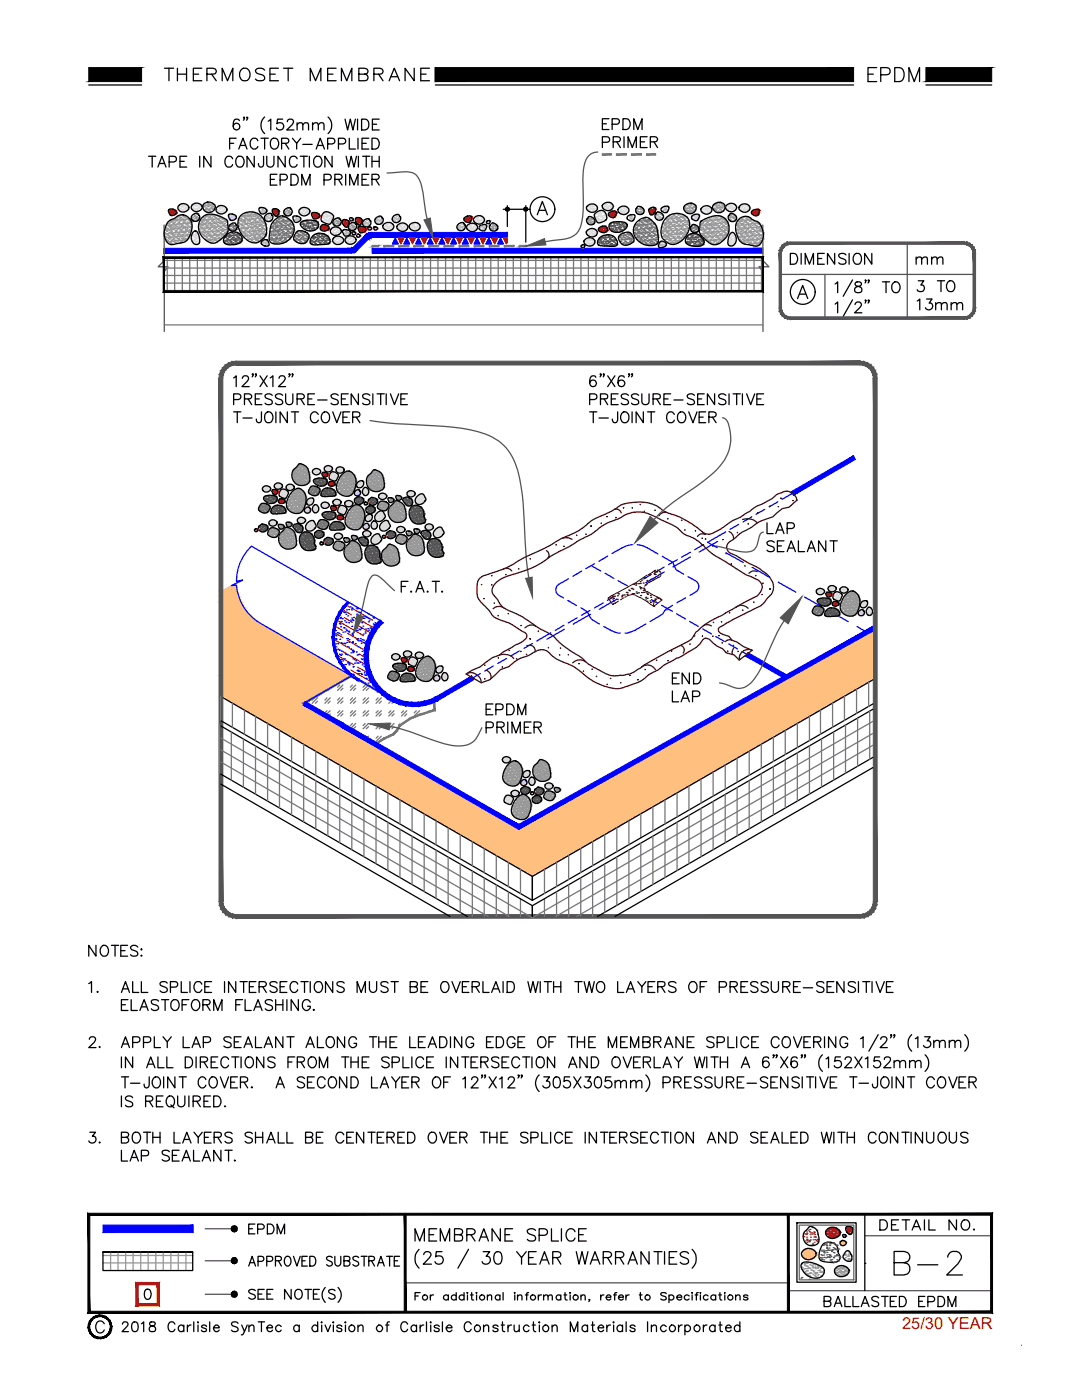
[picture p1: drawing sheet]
<svg xmlns="http://www.w3.org/2000/svg" width="216mm" height="279mm" viewBox="0 0 216 279" stroke-linecap="round" stroke-linejoin="round" font-family="sans-serif">
<defs><g id="words">
<text font-size="8.8" x="177.1" y="255.8">B-2</text>
<text font-size="6.2" x="171.8" y="17.6">EPDM</text>
<text font-size="5.7" x="31.7" y="17.3">THERMOSET MEMBRANE</text>
<g font-size="5.3">
<text x="156.6" y="54">DIMENSION</text>
<text x="163.3" y="262.1">BALLASTED EPDM</text>
</g>
<g font-size="4.9">
<text x="48.3" y="247.3">EPDM</text>
<text x="174.3" y="246.6">DETAIL NO.</text>
</g>
<text font-size="4.4" x="181.7" y="54">mm</text>
<text font-size="3.3" fill="#f00" x="180" y="265.2">25/30 YEAR</text>
</g></defs>
<!-- layer: 0 -->
<g fill="none" stroke="#000" stroke-width=".25">
<path d="M17.7 17h10.6M86.9 17h83.4M184.8 17h13.1M20.5 249.9h18v3.7h-18zM80.9 242.3v13.7M82.8 247.7v-2.5l.9 2.5 1-2.5v2.5M82.8 258.6h.7M83.6 249.3a2.59 2.59 0 0 0 0 3.8M83.8 258h-1v1.4M84.6 250.4l.1-.4 .3-.2a.79 .79 0 0 1 1 .5v.2l-.4 .6-1.1 1.2h1.6M85.6 246.4h.9M85.9 258.4v1"/>
<path d="M86.5 258.4a.52 .52 0 0 0-.6 .5M87.1 245.2h-1.5v2.5h1.5M87.9 247.7v-2.5l.9 2.5 .9-2.5v2.5M88.2 249.8h-1.1l-.2 1.1a.87 .87 0 0 1 1.3-.1 .87 .87 0 0 1-.1 1.3 .87 .87 0 0 1-1.3-.3M89.5 258.6a.53 .53 0 0 0-.8-.1 .53 .53 0 0 0 0 .8 .53 .53 0 0 0 .8-.1M89.5 258.4v1M90.7 246.4l1.4-.1a.59 .59 0 0 0 0-1l-1.4-.1v2.5l1.4-.1a.67 .67 0 0 0 .2-.7 .67 .67 0 0 0-.6-.5M91 258.6a.53 .53 0 0 0-.8-.1 .53 .53 0 0 0 0 .8 .53 .53 0 0 0 .8-.1M91 258v1.4M92.6 258.6a.53 .53 0 0 0-.8-.1 .53 .53 0 0 0 0 .8 .53 .53 0 0 0 .8-.1M92.6 258v1.4M93.1 246.4h1.1a.65 .65 0 0 0 .6-.7l-.3-.4-.3-.1h-1.1v2.5"/>
<path d="M93.2 258h.2zM93.3 258.4v1M93.5 249.3l-2.1 3.8M93.9 258.4h.5M94 246.4l.8 1.3M94.1 258l.1 1.4h.3M95 258h.2zM95.1 258.4v1M95.6 247.7l.9-2.5 1 2.5M95.9 246.9h1.2M96.4 249.8h1.3l-.7 .9a.81 .81 0 0 1 .9 .9 .81 .81 0 0 1-1.1 .7l-.4-.1-.2-.4M97.3 258.7l.3-.3 .5 .1v.9"/>
<path d="M97.3 258.4v1M98.9 249.9a.75 .75 0 0 1 1.1 .4 2.08 2.08 0 0 1-.2 1.9 .78 .78 0 0 1-1.1-.4 1.88 1.88 0 0 1 .2-1.9zM99.8 258.6a.51 .51 0 0 0-.8 0 .51 .51 0 0 0 0 .7 .51 .51 0 0 0 .8-.1M99.8 258.4v1M99.8 245.2v2.5l-1.6-2.5v2.5M100.4 258v1.4M100.8 246.4h.9M102.3 245.2h-1.5v2.5h1.5M102.6 258h.2zM102.7 258.4v1M103.1 249.8l1 1.2 .9-1.2M103.3 258.7l.2-.2a.38 .38 0 0 1 .7 .2v.7"/>
<path d="M103.3 258.4v1M104.1 251v1.3M104.8 258.4h.6M105.5 258h-.3l-.1 .2v1.2M105.5 251h.9M106.9 245.6a1.12 1.12 0 0 0-1.7 0 .62 .62 0 0 0 .5 .7l.7 .2a.61 .61 0 0 1 .5 .5 .61 .61 0 0 1-.2 .6 1.26 1.26 0 0 1-1.5-.3M107 249.8h-1.5v2.5h1.5M107.4 258.4v1M107.6 246.5h1a.66 .66 0 0 0 .7-.6 .66 .66 0 0 0-.7-.7h-1v2.5M107.7 252.3l.9-2.5 1 2.5M108 258.4a.52 .52 0 0 0-.6 .5M108 251.4h1.2"/>
<path d="M108.5 258.7l.2-.2a.38 .38 0 0 1 .7 .2v.7M108.5 258.4v1M109.4 258.7l.3-.3 .4 .1 .1 .9M110 245.2v2.5h1.4M110.3 251l1.4-.1a.59 .59 0 0 0 0-1l-1.4-.1v2.5M111.1 251l.8 1.3M111.9 258.6a.51 .51 0 0 0-.8 0 .51 .51 0 0 0 0 .7 .51 .51 0 0 0 .8-.1M111.9 258.4v1M112 245.2v2.5M112.5 258.4h.6M112.7 258v1.2l.1 .2h.4M113.7 258h.1z"/>
<path d="M113.8 258.4v1M114.7 245.8a.91 .91 0 0 0-1-.6 .91 .91 0 0 0-.7 1 1.12 1.12 0 0 0 .2 1.1 1.12 1.12 0 0 0 1.2 .3l.3-.5M115 249.8l.5 2.5 .6-2.5 .6 2.5 .6-2.5M115.5 246.4h.9M115.9 258.7l.4-.3 .4 .1 .1 .9M115.9 258.4v1M117 245.2h-1.5v2.5h1.5M117.7 259.4h-.2h.2l-.2 .3M117.8 252.3l.9-2.5 1 2.5M118.1 251.4h1.2M119.9 258.4v1M120.4 251h1a.65 .65 0 0 0 .6-.7l-.2-.4-.4-.1h-1v2.5"/>
<path d="M120.5 258.4a.57 .57 0 0 0-.6 .5M121 258.9h.9a.47 .47 0 0 0-.5-.5 .47 .47 0 0 0-.4 .5v.1a.51 .51 0 0 0 .4 .4 .51 .51 0 0 0 .5-.2M121.2 251l.8 1.3M122.4 258.4h.6M122.8 251l1.5-.1a.59 .59 0 0 0 0-1l-1.5-.1v2.5M123.1 258h-.4v.2v1.2M123.4 258.9h1a.51 .51 0 0 0-.7-.4 .51 .51 0 0 0-.3 .7 .51 .51 0 0 0 .8 .2l.2-.2M123.7 251l.8 1.3M124.9 258.4v1M125.3 252.3l1-2.5 .9 2.5M125.5 258.4a.57 .57 0 0 0-.6 .5M125.7 251.4h1.1"/>
<path d="M127.6 258.4h.5M127.8 258v1.2l.1 .2h.3M129.5 249.8v2.5l-1.6-2.5v2.5M130.5 249.8h1.6M131.3 249.8v2.5M132.6 249.8v2.5M132.9 258.2l-.3-.2h-.6l-.2 .2 .2 .3 .8 .3 .1 .4a.77 .77 0 0 1-1.1 0M133.5 258.6a.53 .53 0 0 1 .8-.1 .53 .53 0 0 1 0 .8 .53 .53 0 0 1-.8-.1M133.5 258.4v1.6M133.5 251h1M135.1 249.8h-1.6v2.5h1.6M135.1 258.9h.9a.51 .51 0 0 0-.6-.4 .51 .51 0 0 0-.3 .7 .51 .51 0 0 0 .8 .2l.1-.2"/>
<path d="M137.4 250.2a.92 .92 0 0 0-.9-.4 .92 .92 0 0 0-.8 .6 1.35 1.35 0 0 0 1.2 .7 .61 .61 0 0 1 .5 .5 .61 .61 0 0 1-.2 .6 1.11 1.11 0 0 1-1.5-.3M137.5 258.6a.53 .53 0 0 0-.8-.1 .53 .53 0 0 0 0 .8 .53 .53 0 0 0 .8-.1M138.1 249.3a2.59 2.59 0 0 1 0 3.8M138.1 258v.1zM138.1 258.4v1M138.7 258.4h.5M139.3 258h-.3v.2v1.2M139.8 258v.1zM139.8 258.4v1M141.3 258.6a.51 .51 0 0 0-.8 0 .51 .51 0 0 0 0 .7 .51 .51 0 0 0 .8-.1M142.8 258.6a.53 .53 0 0 0-.8-.1 .53 .53 0 0 0 0 .8 .53 .53 0 0 0 .8-.1M142.8 258.4v1"/>
<path d="M143.4 258.4h.5M143.7 258v1.2v.2h.3M144.6 258v.1zM144.6 258.4v1M146.8 258.7l.2-.2a.38 .38 0 0 1 .7 .2v.7M146.8 258.4v1M149.2 258.6a.56 .56 0 0 0-.8 0l.2 .3 .6 .1v.2a.56 .56 0 0 1-.8 0M159 244h11.8v11.9h-11.8zM172.6 252.1h.1"/>
<circle cx="84.8" cy="258.9" r=".52"/>
<circle cx="96.2" cy="258.9" r=".52"/>
<circle cx="106.4" cy="258.9" r=".52"/>
<circle cx="114.9" cy="258.9" r=".52"/>
<circle cx="129.2" cy="258.9" r=".52"/>
<circle cx="145.7" cy="258.9" r=".52"/>
</g>
<!-- layer: BORDER -->
<path d="M80.9 256h76.4M157.3 257.6h40.6M161.5 255.3h.1M172.6 246.6h25.3" fill="none" stroke="#545454" stroke-width=".25"/>
<!-- layer: SOLID -->
<g fill="#000" stroke="#000" stroke-width=".2">
<path d="M17.7 13.5v2.8l10.6-2.8zM17.7 16.3l10.6-2.8v2.8z"/>
<path d="M86.8 13.5v2.8l83.5-2.8zM86.8 16.3l83.5-2.8v2.8z"/>
<path d="M184.8 16.3h13.1v-2.8zM184.8 13.5h13.1l-13.1 2.8z"/>
</g>
<!-- layer: BORDER -->
<g fill="#000" stroke="#000" stroke-width=".2">
<path d="M17.5 242.1l.4 .4 180.1-.4zM17.9 242.5l180.1-.4-.3 .4zM198 242.1l-.3 .4 .3 19.6zM197.7 242.5l.3 19.6-.3-.4zM17.5 262.1h180.5l-.3-.4zM17.5 262.1l.4-.4h179.8zM17.5 242.1v20l.4-.4zM17.5 242.1l.4 .4v19.2z"/>
<path d="M80.7 242.3l.3 19.6v-19.6zM80.7 242.3l.3 19.6h-.3z"/>
<path d="M157.1 242.3l.4 19.6v-19.6zM157.1 242.3l.4 19.6h-.4z"/>
</g>
<path d="M172.6 242.3v15.3" fill="none" stroke="#000" stroke-width=".25"/>
<!-- layer: NOTES -->
<path d="M27.6 256.4h3.7l.5-.5zM27.1 255.9h4.7l-4.2 .5zM27.1 255.9l.5 4.3v-3.8zM27.1 255.9l.5 4.3-.5 .4zM27.6 260.2l-.5 .4 4.2-.4zM27.1 260.6l4.2-.4 .5 .4zM31.3 256.4v3.8l.5 .4zM31.3 256.4l.5-.5v4.7z" fill="#f00" stroke="#f00" stroke-width=".2"/>
<g fill="none" stroke="#000" stroke-width=".25">
<path d="M120.2 28.4l1.2-.1 .2-.3a.6 .6 0 0 0-.5-.7h-.9v2.1M120.2 24.7h.8M121.5 23.7h-1.3v2.2h1.3M122.1 24.8h1a.58 .58 0 0 0 .4-.9l-.4-.2h-1v2.2M122.4 28.3h.8a.58 .58 0 0 0 .6-.6l-.2-.3-1.2-.1v2.1M123.1 28.3l.7 1.1M124.3 23.7h.7a1.15 1.15 0 0 1 .8 1.1 1.15 1.15 0 0 1-.8 1.1h-.7zM124.5 27.3v2.1M125.3 29.4v-2.1l.9 2.1 .8-2.1v2.1M126.5 25.9v-2.2l.8 2.2 .8-2.2v2.2M127.8 28.3h.8M129.1 27.3h-1.3v2.1h1.3"/>
<path d="M129.8 28.3h.9a.51 .51 0 0 0 .4-.8l-.4-.2h-.9v2.1M130.5 28.3l.7 1.1M107.2 42.9l1-2.7 1 2.7M107.6 42h1.3M159.1 59.6l1.1-2.6 1 2.6M159.5 58.7h1.3M166.6 56.7l.5-.5v2.2M170.1 55.9l-1.9 3.2M170.1 59.8l-1.9 3.3M170.7 56.4l-.1 .4a1.25 1.25 0 0 0 1.1 .5 .61 .61 0 0 1 .1 1 .92 .92 0 0 1-1.3-.3 .66 .66 0 0 1 .7-.8l.6-.2 .1-.4a.77 .77 0 0 0-1.2-.2zM172.8 56h-.2h.2l-.2 .5M172.8 60h-.2l.1-.2 .1 .2-.2 .5"/>
<path d="M173.4 56h-.2h.2l-.2 .5M173.4 60h-.2l.1-.2 .1 .2-.2 .5M176.1 56.2h1.4M176.8 56.2v2.2M178.2 56.6a.79 .79 0 0 1 .9-.3 .79 .79 0 0 1 .5 .8 .95 .95 0 0 1-.2 1 .95 .95 0 0 1-1 .2 1.3 1.3 0 0 1-.2-1.7zM183.2 56h1.1l-.6 .9a.68 .68 0 0 1 .8 .8 .68 .68 0 0 1-1 .5l-.4-.2-.1-.2M184.9 59.7h1.1l-.6 .8a.72 .72 0 0 1 .7 1 .72 .72 0 0 1-1.2 .2l-.2-.3M187 56h1.5M187.8 56v2.2M189.1 56.4l.4-.4a1.15 1.15 0 0 1 1 .8 1.15 1.15 0 0 1-.4 1.3 1.04 1.04 0 0 1-1.2-.4 1.04 1.04 0 0 1 .2-1.3zM46.6 75.4l.5-.4v2.2M46.6 79.7h1a.57 .57 0 0 0 .5-.5 .57 .57 0 0 0-.5-.6h-1v2.2"/>
<path d="M48.4 75.5l.2-.4h.8a.65 .65 0 0 1-.1 1l-1 1.1h1.4M48.8 79.6l1.2-.1a.47 .47 0 0 0 0-.8l-1.2-.1v2.2M49.5 79.6l.7 1.2M50.5 74.7h-.2l.1-.1 .1 .1-.2 .5M50.9 79.6h.8M51.2 74.7h-.3l.1-.1a.39 .39 0 0 1-.1 .6M51.9 75l1.4 2.2M52.3 78.6h-1.4v2.2h1.4M53.3 75l-1.4 2.2M53.9 75.4l.6-.4v2.2M54.3 78.9a.82 .82 0 0 0-1.4 .2l.2 .3 .8 .3a.52 .52 0 0 1 .4 .4 .52 .52 0 0 1-.2 .6 1.04 1.04 0 0 1-1.2-.2M55.7 75.5l.1-.3 .3-.2 .6 .1a.65 .65 0 0 1-.1 1l-1 1.1h1.4"/>
<path d="M56.4 78.9a.82 .82 0 0 0-1.4 .2l.2 .3 .8 .3a.55 .55 0 0 1 .2 1 1.04 1.04 0 0 1-1.2-.2M57 78.6v1.6a.73 .73 0 0 0 .7 .6 .73 .73 0 0 0 .7-.6v-1.6M57.8 74.7h-.2l.1-.1a.39 .39 0 0 1-.1 .6M58.4 74.7h-.1v-.1l.1 .1-.1 .5M59.3 79.6l1.2-.1a.47 .47 0 0 0 0-.8l-1.2-.1v2.2M60 79.6l.7 1.2M61.4 79.6h.8M62.8 78.6h-1.4v2.2h1.4M63.4 79.8h1.8M67.5 78.9a.82 .82 0 0 0-1.4 .2l.2 .3 .8 .3a.52 .52 0 0 1 .4 .5 .52 .52 0 0 1-.2 .5 1.04 1.04 0 0 1-1.2-.2M68.1 79.6h.8M69.5 78.6h-1.4v2.2h1.4"/>
<path d="M71.5 78.6v2.2l-1.4-2.2v2.2M73.8 78.9a.82 .82 0 0 0-1.4 .2l.1 .3 .9 .3a.55 .55 0 0 1 .2 1 1.04 1.04 0 0 1-1.2-.2M74.4 78.6v2.2M75.2 78.6h1.5M76 78.6v2.2M77.1 78.6v2.2M77.9 78.6l.8 2.2 .9-2.2M80 79.6h.8M81.3 78.6h-1.3v2.2h1.3M117.7 79.7l1.2-.1a.56 .56 0 0 0 .2-.6 .56 .56 0 0 0-.5-.4h-.9v2.2M118.9 75.3a.62 .62 0 0 0-.9-.2 1.27 1.27 0 0 0 .3 2.1 .67 .67 0 0 0 .7-.7 .67 .67 0 0 0-.6-.7 .67 .67 0 0 0-.7 .6M119.8 79.6l1.3-.1 .2-.3-.1-.4-.5-.2h-.9v2.2"/>
<path d="M119.9 74.7h-.2l.1-.1a.39 .39 0 0 1-.1 .6M120.5 74.7h-.1l.1-.1v.1l-.1 .5M120.5 79.6l.8 1.2M121.3 75l1.4 2.2M122 79.6h.8M122.7 75l-1.4 2.2M123.3 78.6h-1.3v2.2h1.3M124.6 75.3a.68 .68 0 0 0-1-.2 1.79 1.79 0 0 0 0 2 .68 .68 0 0 0 1-.3 .68 .68 0 0 0-.4-.9 .68 .68 0 0 0-.9 .5M125.4 78.9a.82 .82 0 0 0-1.4 .2l.1 .3 .9 .3a.55 .55 0 0 1 .2 1 1.04 1.04 0 0 1-1.2-.2M125.6 74.7h-.2l.1-.1a.39 .39 0 0 1-.1 .6M126.2 74.7h-.2l.1-.1 .1 .1-.2 .5M127.4 78.9a.82 .82 0 0 0-1.4 .2l.2 .3 .9 .3a.52 .52 0 0 1 .3 .5 .52 .52 0 0 1-.2 .5 1.04 1.04 0 0 1-1.2-.2"/>
<path d="M128.1 78.6v1.6a.73 .73 0 0 0 .7 .6 .73 .73 0 0 0 .7-.6v-1.6M130.3 79.6l1.3-.1 .2-.3-.1-.4-.5-.2h-.9v2.2M131 79.6l.8 1.2M132.5 79.6h.8M133.8 78.6h-1.3v2.2h1.3M134.5 79.8h1.8M138.6 78.9a.82 .82 0 0 0-1.5 .2l.2 .3 .8 .3a.55 .55 0 0 1 .3 1 1.04 1.04 0 0 1-1.3-.2M139.2 79.6h.8M140.5 78.6h-1.3v2.2h1.3M142.6 78.6v2.2l-1.4-2.2v2.2M144.8 78.9a.82 .82 0 0 0-1.4 .2l.2 .3 .9 .3a.52 .52 0 0 1 .3 .5 .52 .52 0 0 1-.2 .5 1.04 1.04 0 0 1-1.2-.2M145.5 78.6v2.2"/>
<path d="M146.3 78.6h1.4M147 78.6v2.2M148.1 78.6v2.2M149 78.6l.8 2.2 .8-2.2M151 79.6h.9M152.4 78.6h-1.4v2.2h1.4M166.6 60.7l.5-.4v2.1M170.6 60.8l.4-.5 .7 .1a.46 .46 0 0 1 .1 .7l-1.3 1.3h1.5M183 60.1l.5-.4v2.1M186.7 60.8a.79 .79 0 0 1 1.1-.3v1.3M186.7 60.4v1.4M187.8 60.8a.73 .73 0 0 1 1.1-.3l.1 1.3"/>
<path d="M189.8 60.8l.5-.4 .6 .1v1.3M189.8 60.4v1.4M190.9 60.8a.73 .73 0 0 1 1.1-.3l.1 1.3M46.6 82.2h1.5M47.3 82.2v2.2M48.5 83.4h1.8M52.2 82.2v1.6l-.2 .5a.54 .54 0 0 1-.7-.1 .54 .54 0 0 1-.1-.6M53 82.5a.91 .91 0 0 1 1.2-.1 .91 .91 0 0 1 .3 1.2 .83 .83 0 0 1-.9 .8 .83 .83 0 0 1-.8-.8zM55 82.2v2.2M57.3 82.2v2.2l-1.4-2.2v2.2M58.1 82.2h1.5M58.9 82.2v2.2"/>
<path d="M63.5 82.7a.81 .81 0 0 0-.9-.5 .81 .81 0 0 0-.7 .8 .95 .95 0 0 0 .3 1.1 .95 .95 0 0 0 1 .2l.3-.5M64.3 82.5a.79 .79 0 0 1 .9-.3 .79 .79 0 0 1 .6 .8 .95 .95 0 0 1-.3 1.1 .95 .95 0 0 1-1 .2 1.3 1.3 0 0 1-.2-1.8zM66.4 82.2l.8 2.2 .8-2.2M68.4 83.3h.9M69.8 82.2h-1.4v2.2h1.4M70.4 83.3l1.2-.2 .2-.3-.1-.4-.4-.2h-.9v2.2M71.1 83.3l.7 1.1M117.7 82.2h1.4M118.4 82.2v2.2M119.5 83.4h1.9M123.2 82.2v1.6l-.1 .3a.47 .47 0 0 1-.8 0l-.1-.5M124.1 82.5l.4-.3a1.12 1.12 0 0 1 1 .8 1.12 1.12 0 0 1-.4 1.3 1.03 1.03 0 0 1-1.2-.5 1.03 1.03 0 0 1 .2-1.3z"/>
<path d="M126.1 82.2v2.2M128.4 82.2v2.2l-1.5-2.2v2.2M129.2 82.2h1.5M129.9 82.2v2.2M134.5 82.7a.79 .79 0 0 0-.9-.5 .79 .79 0 0 0-.6 .8 .93 .93 0 0 0 .2 1.1 .93 .93 0 0 0 1.1 .2l.2-.5M135.6 82.3a1.04 1.04 0 0 1 1.2 .5 1.04 1.04 0 0 1-.2 1.3 .8 .8 0 0 1-.9 .2 .8 .8 0 0 1-.5-.7 1.21 1.21 0 0 1 .4-1.3zM137.4 82.2l.9 2.2 .8-2.2M139.5 83.3h.8M140.8 82.2h-1.3v2.2h1.3M141.4 83.3l1.3-.2a.47 .47 0 0 0 0-.8l-1.3-.1v2.2M142.2 83.3l.7 1.1M80.1 117h.8"/>
<path d="M81.4 116h-1.3v2.2M82.1 118l-.2 .1h.2M83 118.2l.8-2.2 .8 2.2M83.3 117.5h1M85.3 118v.2l.1-.1M86.2 116h1.5M87 116v2.2M88.2 118l-.1 .1h.2M153 104.3v2.2h1.3M154.5 108.2a.82 .82 0 0 0-1.5 .2l.3 .4 .8 .3a.52 .52 0 0 1 .4 .4 .52 .52 0 0 1-.2 .5 1.04 1.04 0 0 1-1.3-.2M154.8 106.5l.8-2.2 .8 2.2M155.1 105.8h1"/>
<path d="M155.1 109h.8M156.4 107.9h-1.3v2.2h1.3M157.1 105.5h.9a.57 .57 0 0 0 .5-.6 .57 .57 0 0 0-.5-.6h-.9v2.2M157.1 110.1l.8-2.2 .8 2.2M157.4 109.4h1M159.3 107.9v2.2h1.2M161.1 110.1l.8-2.2 .8 2.2M161.4 109.4h1M164.8 107.9v2.2l-1.5-2.2v2.2M165.6 107.9h1.5M166.3 107.9v2.2M134.2 137.9v2.2h1.2"/>
<path d="M134.2 135.3h.8M135.5 134.3h-1.3v2.2h1.3M136.2 139.3h1.1M137.6 134.3v2.2l-1.5-2.2v2.2M138.2 139h.9l.3-.1 .2-.3a.6 .6 0 0 0-.5-.7h-.9v2.2M138.4 134.3h.7a1.15 1.15 0 0 1 .8 1.1 1.15 1.15 0 0 1-.8 1.1h-.7zM97 145.2h.9a.57 .57 0 0 0 .6-.5 .57 .57 0 0 0-.6-.6h-.9v2.2M97 141.5h.8M98.4 140.5h-1.4v2.1h1.4M98.9 141.6l1.3-.1 .2-.3-.1-.5-.4-.2h-1v2.1M99.2 145.1l1.2-.1a.47 .47 0 0 0 0-.8l-1.2-.1v2.2M99.9 145.1l.7 1.2"/>
<path d="M101.1 140.5h.7a1.13 1.13 0 0 1 .8 1.1 1.13 1.13 0 0 1-.8 1h-.7zM101.3 144.1v2.2M102.2 146.3v-2.2l.8 2.2 .8-2.2v2.2M103.3 142.6v-2.1l.8 2.1 .8-2.1v2.1M104.6 145.1h.9M106 144.1h-1.4v2.2h1.4M106.6 145.1l1.2-.1 .2-.3-.1-.4-.4-.2h-.9v2.2M107.3 145.1l.7 1.2M135.9 140.1l.9-2.2 .8 2.2M17.7 196.3l.6-.4v2.2M19.1 188.7v2.1l-1.4-2.1v2.1M19.5 197.9h-.1l.1 .2 .1-.2"/>
<path d="M20.4 188.8a.98 .98 0 0 1 1.1 .3 .98 .98 0 0 1 0 1.2 .78 .78 0 0 1-.9 .5 .78 .78 0 0 1-.6-.8 1.2 1.2 0 0 1 .4-1.2zM22.2 188.7h1.5M23 188.7v2.1M24.1 189.7h.8M24.2 198.1l.8-2.2 .8 2.2M24.5 197.3h1M25.5 188.7h-1.4v2.1h1.4M25.5 199.5h-1.3v2.2h1.3M26.2 199.5v2.2h1.2M26.5 195.9v2.2h1.2M27.5 189a.79 .79 0 0 0-.8-.4 .79 .79 0 0 0-.7 .6l.5 .4a1.14 1.14 0 0 1 1 .6v.3a.97 .97 0 0 1-1.5 0M28.1 190.7h.2z"/>
<path d="M28.2 189.4l.1 .1-.1 .1zM28.2 195.9v2.2h1.3M31.6 199.8a.82 .82 0 0 0-1.4 .2l.4 .4 .6 .2a.55 .55 0 0 1 .2 .9 .9 .9 0 0 1-1.2-.2M32.2 199.5h1.5M32.9 199.5v2.2M33.4 196.2a.82 .82 0 0 0-1.5 .2l.1 .2 .4 .2a1.14 1.14 0 0 1 1 .6v.3a.89 .89 0 0 1-1.5 0M34 197h.9a.57 .57 0 0 0 .5-.3 .57 .57 0 0 0-.1-.6l-.4-.2h-.9v2.2M34.3 199.8a.8 .8 0 0 1 .9-.3 .8 .8 0 0 1 .5 .8 .95 .95 0 0 1-.2 1 .95 .95 0 0 1-1 .2 1.3 1.3 0 0 1-.2-1.7zM36.2 195.9v2.2h1.2M37.7 199.5h-1.4v2.2M37.9 195.9v2.2M38.4 199.8a.8 .8 0 0 1 .9-.3 .8 .8 0 0 1 .5 .8 1.03 1.03 0 0 1-1 1.4l-.2-.2a1.3 1.3 0 0 1-.2-1.7z"/>
<path d="M40.3 196.4a.81 .81 0 0 0-.9-.5 .81 .81 0 0 0-.7 .8 .96 .96 0 0 0 .2 1 .96 .96 0 0 0 1.1 .2l.3-.4M40.9 196.9h.8M42.2 195.9h-1.3v2.2h1.3M44.8 195.9v2.2M47 195.9v2.2l-1.4-2.2v2.2M47.9 195.9h1.4M48.4 199.5h-1.4v2.2M48.6 195.9v2.2M48.9 199.5v2.2h1.2M49.8 196.9h.8M51.1 195.9h-1.3v2.2h1.3M51.7 196.9h.9a.58 .58 0 0 0 .5-.6l-.2-.3-.3-.1h-.9v2.2"/>
<path d="M52.4 196.9l.7 1.2M54.4 199.8a.82 .82 0 0 0-1.5 .2l.5 .4 .5 .2a.52 .52 0 0 1 .5 .4 .52 .52 0 0 1-.2 .5 .9 .9 0 0 1-1.3-.2M55 199.5v2.2M55.3 196.2a.82 .82 0 0 0-1.4 .2v.2l.4 .2a1.14 1.14 0 0 1 1 .6v.3a.89 .89 0 0 1-1.4 0M55.9 196.9h.8M56.4 199.5v2.2M57.2 195.9h-1.3v2.2h1.3M57.2 199.5v2.2M59.4 196.4a.78 .78 0 0 0-.9-.5 .78 .78 0 0 0-.6 .8 1.03 1.03 0 0 0 1 1.4l.5-.6M59.5 199.5v2.2l-1.4-2.2v2.2M60 195.9h1.5M60.8 195.9v2.2"/>
<path d="M61.9 195.9v2.2M62.9 196.2a.8 .8 0 0 1 .9-.3 .8 .8 0 0 1 .6 .8 .95 .95 0 0 1-.3 1 .95 .95 0 0 1-1 .2 1.3 1.3 0 0 1-.2-1.7zM66.4 195.9v2.2l-1.4-2.2v2.2M68.7 196.2a.82 .82 0 0 0-1.5 .2l.1 .2 .4 .2a1.14 1.14 0 0 1 1 .6v.3a.89 .89 0 0 1-1.5 0M71.3 198.1v-2.2l.8 2.2 .8-2.2v2.2M73.7 195.9v1.5a.72 .72 0 0 0 .7 .7 .72 .72 0 0 0 .8-.7v-1.5M77.4 196.2a.82 .82 0 0 0-1.4 .2l.2 .3 .8 .3a.55 .55 0 0 1 .2 .9 .9 .9 0 0 1-1.2-.2M78 195.9h1.5M78.8 195.9v2.2M81.8 196.9l1.3-.1a.47 .47 0 0 0 0-.8l-1.3-.1v2.2l1.3-.2a.56 .56 0 0 0 .2-.6 .56 .56 0 0 0-.5-.4M84 196.9h.9M85.4 195.9h-1.4v2.2h1.4"/>
<path d="M88.3 196a1.04 1.04 0 0 1 1.3 .4 1.04 1.04 0 0 1-.2 1.3l-.4 .4a1.15 1.15 0 0 1-1.1-.8 1.15 1.15 0 0 1 .4-1.3zM90.2 195.9l.8 2.2 .8-2.2M92.3 196.9h.8M93.6 195.9h-1.3v2.2h1.3M94.2 196.9l1.2-.1a.47 .47 0 0 0 0-.8l-1.2-.1v2.2M94.9 196.9l.7 1.2M96.4 195.9v2.2h1.2M98.1 198.1l.8-2.2 .9 2.2M98.4 197.3h1.1M100.4 195.9v2.2M101.2 195.9h.7a1.15 1.15 0 0 1 .8 1.1 1.15 1.15 0 0 1-.8 1.1h-.7zM105.3 195.9l.5 2.2 .6-2.2 .5 2.2 .5-2.2"/>
<path d="M107.8 195.9v2.2M108.6 195.9h1.4M109.3 195.9v2.2M110.5 196.9h1.4M110.5 195.9v2.2M111.9 195.9v2.2M114.7 195.9h1.4M115.4 195.9v2.2M116.6 195.9l.5 2.2 .5-2.2 .5 2.2 .5-2.2M119.2 196.2a.8 .8 0 0 1 .9-.3 .8 .8 0 0 1 .6 .8 .95 .95 0 0 1-.2 1 .95 .95 0 0 1-1.1 .2 1.3 1.3 0 0 1-.2-1.7zM123.2 195.9v2.2h1.3M125 198.1l.8-2.2 .8 2.2"/>
<path d="M125.3 197.3h1M127.3 195.9l.8 1 .8-1M128.1 196.9v1.2M129.3 196.9h.8M130.7 195.9h-1.4v2.2h1.4M131.2 196.9l1.3-.1 .2-.3-.1-.4-.4-.2h-1v2.2M132 196.9l.7 1.2M134.9 196.2a.86 .86 0 0 0-1.5 .2l.2 .3 .9 .3a.55 .55 0 0 1 .2 .9 .97 .97 0 0 1-1.3-.2M137.6 196.2a.8 .8 0 0 1 .9-.3 .8 .8 0 0 1 .6 .8 1.03 1.03 0 0 1-1 1.4l-.2-.2a1.3 1.3 0 0 1-.3-1.7zM139.7 196.9h.8M141 195.9h-1.3v2.2M143.5 197h1a.58 .58 0 0 0 .3-.9l-.3-.2h-1v2.2"/>
<path d="M145.7 196.9h.9a.58 .58 0 0 0 .5-.6l-.2-.3-.3-.1h-.9v2.2M146.4 196.9l.7 1.2M147.8 196.9h.8M149.2 195.9h-1.4v2.2h1.4M151.2 196.2a.82 .82 0 0 0-1.4 .2l.4 .4a1.14 1.14 0 0 1 1 .6v.3a.89 .89 0 0 1-1.4 0M153.3 196.2a.82 .82 0 0 0-1.4 .2l.2 .3 .8 .3a.55 .55 0 0 1 .2 .9 .9 .9 0 0 1-1.2-.2M153.9 195.9v1.5a.72 .72 0 0 0 .7 .7 .72 .72 0 0 0 .7-.7v-1.5M156.2 196.9h.9a.58 .58 0 0 0 .5-.6l-.2-.3-.3-.1h-.9v2.2M156.9 196.9l.7 1.2M158.3 196.9h.8M159.7 195.9h-1.4v2.2h1.4M160.3 197.1h1.9"/>
<path d="M164.4 196.2a.82 .82 0 0 0-1.4 .2l.2 .3 .8 .3a.55 .55 0 0 1 .2 .9 .94 .94 0 0 1-1.2-.2M165 196.9h.8M166.4 195.9h-1.4v2.2h1.4M168.4 195.9v2.2l-1.4-2.2v2.2M170.7 196.2a.82 .82 0 0 0-1.4 .2l.2 .3 .8 .3a.55 .55 0 0 1 .2 .9 .9 .9 0 0 1-1.2-.2M171.3 195.9v2.2M172.1 195.9h1.5M172.9 195.9v2.2M174 195.9v2.2M174.8 195.9l.8 2.2 .9-2.2M176.9 196.9h.8M178.2 195.9h-1.3v2.2h1.3"/>
<path d="M17.8 207.4l.1-.3a.68 .68 0 0 1 1.2 .2l-.3 .8-1.1 1h1.4M19.9 208.9v.2l.1-.2M24.2 209.1l.8-2.2 .8 2.2M24.2 200.5h.8M24.2 210.9v2.2M24.2 218.7v2.2M24.2 214.9h1.5M24.5 208.4h1M24.9 214.9v2.2M26 216.2h1.9M26.5 208.1l1.2-.2a.58 .58 0 0 0 0-.9l-1.2-.1v2.2M26.5 210.9v2.2l-1.5-2.2v2.2"/>
<path d="M26.5 219.1a.79 .79 0 0 0-.8-.4 .79 .79 0 0 0-.7 .6l.5 .4a1.14 1.14 0 0 1 1 .6v.3a.97 .97 0 0 1-1.5 0M27.9 201.7l.9-2.2 .8 2.2M28.2 200.9h1.1M28.6 208.1l1.3-.2a.58 .58 0 0 0 0-.9l-1.3-.1v2.2M29.1 219.8h.9a.58 .58 0 0 0 .5-.7l-.5-.4h-.9v2.2M29.3 213.1l.8-2.2 .8 2.2M29.6 212.4h1M29.8 214.9v1.7l-.2 .3a.47 .47 0 0 1-.8 0v-.5M29.8 219.8l.7 1.1M30.6 215.3l.4-.4a1.15 1.15 0 0 1 1.1 .8 1.15 1.15 0 0 1-.5 1.3 1.04 1.04 0 0 1-1.2-.4 1.04 1.04 0 0 1 .2-1.3zM30.8 206.9v2.2h1.2M31.2 219.8h.8"/>
<path d="M31.5 210.9v2.2h1.2M32.5 206.9l.9 1 .8-1M32.5 218.7h-1.3v2.2h1.3M32.7 214.9v2.2M33.3 210.9v2.2h1.2M33.4 219.1a.79 .79 0 0 1 .9-.3 .79 .79 0 0 1 .5 .8 .95 .95 0 0 1-.2 1 .95 .95 0 0 1-1 .2 1.3 1.3 0 0 1-.2-1.7zM33.4 207.9v1.2M34.9 214.9v2.2l-1.4-2.2v2.2M35.4 218.7v1.6a.73 .73 0 0 0 .8 .6 .73 .73 0 0 0 .7-.6v-1.6M35.7 214.9h1.5M36.3 200.5h.9M36.5 214.9v2.2"/>
<path d="M36.5 206.9v2.2h1.3M37 210.9h.7a1.15 1.15 0 0 1 .7 1.1 1.15 1.15 0 0 1-.7 1.1h-.7zM37.7 218.7v2.2M38.3 209.1l.8-2.2 .9 2.2M38.5 219.8l1.3-.1a.47 .47 0 0 0 0-.9l-1.3-.1v2.2M38.6 208.4h1M39.1 210.9v2.2M39.3 219.8l.7 1.1M40 211.9l1.2-.1a.47 .47 0 0 0 0-.8l-1.2-.1v2.2M40.5 200.5h.9a.51 .51 0 0 0 .4-.8l-.4-.2h-.9v2.2M40.6 208.1l1.2-.2a.58 .58 0 0 0 0-.9l-1.2-.1v2.2M40.7 211.9l.7 1.2"/>
<path d="M40.7 219.8h.8M41.1 215.5a.72 .72 0 0 0-1.1-.5 1.29 1.29 0 0 0 .1 2.1 .78 .78 0 0 0 1-.5M41.2 200.5l.7 1.2M41.9 215.3l.2-.3a.98 .98 0 0 1 1.2 .4 .98 .98 0 0 1-.1 1.2 .72 .72 0 0 1-1.1 .4 1.3 1.3 0 0 1-.2-1.7zM42 218.7h-1.3v2.2h1.3M42.1 211.9h.8M42.6 201.7v-2.2l.8 2.2 .9-2.2v2.2M42.6 218.7h.8a1.16 1.16 0 0 1 .7 1.1 1.16 1.16 0 0 1-.7 1.1h-.8zM43.4 210.9h-1.3v2.2h1.3M44 214.9l.8 2.2 .8-2.2M45.6 211.4a.78 .78 0 0 0-.9-.5 .78 .78 0 0 0-.6 .8 1.03 1.03 0 0 0 1 1.4l.5-.5M46 216h.8"/>
<path d="M46.1 207.2a.83 .83 0 0 0-1.4 .2l.4 .4 .8 .3 .2 .7a.97 .97 0 0 1-1.4 0M46.2 210.9h1.5M46.8 207.9h.8M47 210.9v2.2M47 200.5h.9M47.4 214.9h-1.4v2.2h1.4M48 216l1.2-.2a.47 .47 0 0 0 0-.8l-1.2-.1v2.2M48.1 206.9h-1.3v2.2h1.3M48.1 210.9v2.2M48.7 209.1l.8-2.2 .8 2.2M48.7 216l.7 1.1M49 208.4h1.1"/>
<path d="M49.1 211.2a.8 .8 0 0 1 .9-.2 .8 .8 0 0 1 .6 .7 .95 .95 0 0 1-.3 1.1 .95 .95 0 0 1-1 .2 1.3 1.3 0 0 1-.2-1.8zM50.3 216.9l-.2 .1 .2 .1v-.1M50.6 201.7l.9-2.2 .8 2.2M51 206.9v2.2h1.2M51 200.9h1M52.6 210.9v2.2l-1.4-2.2v2.2M52.7 209.1l.9-2.2 .8 2.2M53 208.4h1.1M54.9 211.2a.82 .82 0 0 0-1.5 .2l.5 .4a1.14 1.14 0 0 1 1 .7v.3a.89 .89 0 0 1-1.5 0M55 200.5h1.4M55.1 217.1l.8-2.2 .8 2.2M55.4 216.4h1"/>
<path d="M56.4 206.9v2.2l-1.4-2.2v2.2M57.2 206.9h1.5M57.5 211.9h.8M58 206.9v2.2M58.8 210.9h-1.3v2.2M59.3 211.9h1a.58 .58 0 0 0 .5-.6l-.2-.3-.3-.1h-1v2.2M60 211.9l.8 1.2M60.8 215.3a.79 .79 0 0 0-.8-.4 .79 .79 0 0 0-.7 .6l.2 .3 .8 .3a.55 .55 0 0 1 .3 .9 .9 .9 0 0 1-1.3-.2M61.1 209.1l.8-2.2 .8 2.2M61.4 208.4h1M61.4 216h.8M61.9 200a.81 .81 0 0 0-.9-.5 .81 .81 0 0 0-.7 .8 .95 .95 0 0 0 .3 1 .95 .95 0 0 0 1 .2l.3-.3v-.4h-.5"/>
<path d="M61.9 211a1.03 1.03 0 0 1 1.2 .5 1.03 1.03 0 0 1-.2 1.3l-.4 .3a1.12 1.12 0 0 1-1.1-.8 1.12 1.12 0 0 1 .5-1.3zM62.6 201.5h-.1l.1 .2 .1-.2M62.7 214.9h-1.3v2.2h1.3M63.3 206.9v2.2h1.3M63.7 213.1v-2.2l.9 2.2 .8-2.2v2.2M64.9 215.5a.78 .78 0 0 0-.9-.6 .78 .78 0 0 0-.7 .9 .93 .93 0 0 0 .2 1 .93 .93 0 0 0 1.1 .2l.3-.4M65.3 207.2a.8 .8 0 0 1 .9-.3 .8 .8 0 0 1 .5 .8 .91 .91 0 0 1-.2 1.2 .91 .91 0 0 1-1.2-.1 1.45 1.45 0 0 1 0-1.6zM65.7 215.3l.2-.3a1.04 1.04 0 0 1 1.2 .5 1.04 1.04 0 0 1-.2 1.3l-.4 .3a1.15 1.15 0 0 1-1-.7 1.15 1.15 0 0 1 .2-1.1zM68.2 210.9h1.4M68.8 206.9v2.2l-1.5-2.2v2.2M68.9 210.9v2.2M69.2 214.9v2.2l-1.5-2.2v2.2"/>
<path d="M70 214.9h.8a1.18 1.18 0 0 1 .7 1.1 1.18 1.18 0 0 1-.7 1.1h-.8zM70 211.9h1.5M70 210.9v2.2M71.1 207.4a.78 .78 0 0 0-.9-.5 .78 .78 0 0 0-.6 .8 .91 .91 0 0 0 .3 1.2 .91 .91 0 0 0 1.1-.1l.1-.6h-.5M71.5 210.9v2.2M72.3 211.9h.8M73.6 210.9h-1.3v2.2h1.3M73.7 206.9h1.5M74.1 214.9v2.2h1.3M74.4 206.9v2.2M75.6 207.9h1.4M75.6 206.9v2.2"/>
<path d="M75.9 217.1l.8-2.2 .8 2.2M76.2 216.4h1M77 206.9v2.2M77.7 211.2a.86 .86 0 0 0-1.5 .2l.2 .3 .8 .3a.55 .55 0 0 1 .2 1 .97 .97 0 0 1-1.2-.2M77.8 207.9h.9M78.2 214.9l.8 1.1 .8-1.1M78.2 212l1.3-.1a.58 .58 0 0 0 0-.9l-1.3-.1v2.2M79 216v1.1M79.2 206.9h-1.4v2.2h1.4M80.2 216h.8M80.4 210.9v2.2h1.2M81.5 214.9h-1.3v2.2h1.3"/>
<path d="M81.8 206.9v2.2h1.2M82.2 216l1.2-.2a.47 .47 0 0 0 0-.8l-1.2-.1v2.2M82.2 210.9v2.2M82.9 216l.7 1.1M83.5 207.9h.8M84.5 211.4a.78 .78 0 0 0-.9-.5 .78 .78 0 0 0-.6 .8 .95 .95 0 0 0 .2 1.1 .95 .95 0 0 0 1 .2l.3-.4M84.9 206.9h-1.4v2.2h1.4M85.1 211.9h.9M85.4 209.1l.9-2.2 .8 2.2M85.8 208.4h1M86.5 210.9h-1.4v2.2h1.4M86.5 215.3l.2-.3a.98 .98 0 0 1 1.1 .4 .98 .98 0 0 1 0 1.2 .72 .72 0 0 1-1.1 .4 1.3 1.3 0 0 1-.2-1.7z"/>
<path d="M87.7 206.9h.7a1.15 1.15 0 0 1 .8 1.1 1.15 1.15 0 0 1-.8 1.1h-.7zM88.5 216h.9M89 210.9v2.2M89.9 214.9h-1.4v2.2M89.9 206.9v2.2M91.3 210.9v2.2l-1.4-2.2v2.2M92.1 206.9v2.2l-1.4-2.2v2.2M92.1 210.9h1.5M92.3 215.3l.6-.4v2.2M92.9 210.9v2.2M94 211.9h.8M94.1 215.5l.1-.4 .3-.2 .6 .1a.46 .46 0 0 1 .1 .8l-1.2 1.3h1.4"/>
<path d="M94.5 207.4a.78 .78 0 0 0-.9-.5 .78 .78 0 0 0-.6 .8 .91 .91 0 0 0 .3 1.2 .91 .91 0 0 0 1.1-.1l.1-.6h-.5M95.3 210.9h-1.3v2.2h1.3M95.9 211.9l1.3-.1 .2-.3-.1-.4-.4-.2h-1v2.2M96.3 214.6l-.1 .1-.1-.1h.2l-.2 .5M96.7 211.9l.7 1.2M96.9 214.6l-.1 .1-.1-.1h.2l-.2 .5M97.1 207.9h.8M97.6 214.9l1.4 2.2M98.4 206.9h-1.3v2.2h1.3M99 206.9h.8a1.15 1.15 0 0 1 .7 1.1 1.15 1.15 0 0 1-.7 1.1h-.8zM99 214.9l-1.4 2.2M99.5 211.2a.83 .83 0 0 0-1.4 .2l.2 .3 .9 .3a.55 .55 0 0 1 .2 1 .97 .97 0 0 1-1.3-.2"/>
<path d="M99.7 215.3l.5-.4v2.2M100.2 211.9h.8M101.4 215.5l.1-.4 .3-.2h.4l.3 .2a.72 .72 0 0 1-.2 1l-1 1h1.5M101.5 210.9h-1.3v2.2h1.3M102.8 207.4a.81 .81 0 0 0-1-.5 .81 .81 0 0 0-.6 .8 .91 .91 0 0 0 .3 1.2 .91 .91 0 0 0 1.1-.1l.2-.6h-.6M103.3 207.9h.9M103.6 214.6l-.1 .1-.2-.1h.3l-.3 .5M103.7 211.4a.81 .81 0 0 0-.9-.5 .81 .81 0 0 0-.7 .8 .95 .95 0 0 0 .2 1.1 .95 .95 0 0 0 1 .2l.4-.4M104.2 214.6l-.1 .1-.1-.1h.2l-.2 .5M104.3 210.9h1.4M104.7 206.9h-1.4v2.2h1.4M105 210.9v2.2"/>
<path d="M106.1 210.9v2.2M107.4 211a.81 .81 0 0 1 1.2 .7 .93 .93 0 0 1-.2 1.1 .93 .93 0 0 1-1 .2 1.37 1.37 0 0 1 0-2zM107.5 207.2a.8 .8 0 0 1 .9-.3 .8 .8 0 0 1 .5 .8 .91 .91 0 0 1-.2 1.2 .91 .91 0 0 1-1.2-.1 1.45 1.45 0 0 1 0-1.6zM107.6 214.5a2.23 2.23 0 0 0 0 3.3M108.5 214.9h1.2l-.7 .9a.72 .72 0 0 1 .7 1 .72 .72 0 0 1-1.3 .1l-.1-.2M109.5 207.9h.9M110.7 210.9v2.2l-1.5-2.2v2.2M110.7 215a.66 .66 0 0 1 1 .3 1.11 1.11 0 0 1-.7 1.8 1.43 1.43 0 0 1-.3-2.1zM110.9 206.9h-1.4v2.2M113.3 206.9h1.5M113.5 213.1l.8-2.2 .8 2.2M113.7 214.9h-1.1l-.1 .9a.76 .76 0 0 1 1.2 .1 .76 .76 0 0 1-.2 1.1 .76 .76 0 0 1-1.1-.3"/>
<path d="M113.8 212.4h1M114.1 206.9v2.2M114.5 214.9l1.4 2.2M115.2 207.9h1.4M115.2 206.9v2.2M115.9 214.9l-1.4 2.2M116.6 206.9v2.2M116.8 214.9h1.1l-.6 .9a.72 .72 0 0 1 .6 1 .72 .72 0 0 1-1.1 .2l-.2-.3M117.2 210.9v2.2l-1.5-2.2v2.2M117.5 207.9h.8M118 210.9h.7a1.15 1.15 0 0 1 .8 1.1 1.15 1.15 0 0 1-.8 1.1h-.7zM118.8 206.9h-1.3v2.2h1.3"/>
<path d="M118.9 215a.66 .66 0 0 1 1 .3 1.9 1.9 0 0 1-.2 1.7 .66 .66 0 0 1-1-.3 1.6 1.6 0 0 1 .2-1.7zM121.4 209.1v-2.2l.8 2.2 .8-2.2v2.2M121.9 214.9h-1l-.2 .9a.77 .77 0 0 1 1.2 0 .77 .77 0 0 1-.1 1.2 .77 .77 0 0 1-1.1-.3M122.3 211.2a.8 .8 0 0 1 .9-.2 .8 .8 0 0 1 .6 .7 .95 .95 0 0 1-.3 1.1 .95 .95 0 0 1-1 .2 1.3 1.3 0 0 1-.2-1.8zM122.7 216.1l.5-.5 .6 .2v1.3M122.7 215.6v1.5M123.8 216.1l.5-.5 .6 .2 .1 1.3M123.8 207.9h.9M124.3 210.9l.9 2.2 .8-2.2M125.2 206.9h-1.4v2.2h1.4M125.8 209.1v-2.2l.8 2.2 .8-2.2v2.2M125.8 216.1l.5-.5 .5 .2 .1 1.3"/>
<path d="M125.8 215.6v1.5M126.4 211.9h.9M126.9 216.1l.5-.5 .6 .2 .1 1.3M127.8 210.9h-1.4v2.2h1.4M128.3 207.9h.9l.4-.2a.5 .5 0 0 0-.1-.7l-1.2-.1v2.2l1.2-.2a.56 .56 0 0 0 .2-.6 .56 .56 0 0 0-.5-.4M128.4 211.9l1.2-.1 .2-.3-.1-.4-.4-.2h-.9v2.2M128.9 214.5a2.15 2.15 0 0 1 0 3.3M129.1 211.9l.7 1.2M130.4 207.9h1l.4-.2a.5 .5 0 0 0-.1-.7l-1.3-.1v2.2M130.5 210.9v2.2h1.3M131.2 207.9l.7 1.2M132.3 213.1l.8-2.2 .9 2.2"/>
<path d="M132.3 216.1h.9a.57 .57 0 0 0 .6-.6 .57 .57 0 0 0-.6-.6h-.9v2.2M132.6 209.1l.8-2.2 .9 2.2M132.6 212.4h1M132.9 208.4h1.1M134.5 216h.9a.58 .58 0 0 0 .5-.7l-.5-.4h-.9v2.2M134.5 210.9l.9 1 .8-1M135.2 216l.7 1.1M135.4 211.9v1.2M136.3 206.9v2.2l-1.4-2.2v2.2M136.6 216h.8M137.1 207.9h.8M137.9 214.9h-1.3v2.2h1.3"/>
<path d="M138.5 206.9h-1.4v2.2h1.4M138.6 210.9l.5 2.2 .5-2.2 .5 2.2 .5-2.2M140 215.3a.79 .79 0 0 0-.8-.4 .79 .79 0 0 0-.6 .6l.4 .3a1.14 1.14 0 0 1 1 .7v.3a.89 .89 0 0 1-1.4 0M141 210.9v2.2M141.9 210.9h1.4M142.1 215.3a.79 .79 0 0 0-.8-.4 .79 .79 0 0 0-.7 .6l.3 .3 .8 .3a.55 .55 0 0 1 .2 .9 .9 .9 0 0 1-1.3-.2M142.5 207.2a.83 .83 0 0 0-1.5 .2l.4 .4 .9 .3 .2 .7a.97 .97 0 0 1-1.5 0M142.6 210.9v2.2M142.7 214.9v1.6a.72 .72 0 0 0 .7 .6 .72 .72 0 0 0 .7-.6v-1.6M143.1 208.1l1.2-.2a.58 .58 0 0 0 0-.9l-1.2-.1v2.2M143.7 211.9h1.5M143.7 210.9v2.2"/>
<path d="M145 216h.9a.58 .58 0 0 0 .5-.7l-.5-.4h-.9v2.2M145.2 210.9v2.2M145.3 206.9v2.2h1.2M145.7 216l.7 1.1M147 206.9v2.2M147.1 216h.8M147.9 213.1l.9-2.2 .8 2.2M148.3 212.4h1M148.4 214.9h-1.3v2.2h1.3M149.1 216.2h1.8M149.4 207.4a.78 .78 0 0 0-.9-.5 .78 .78 0 0 0-.7 .8 .91 .91 0 0 0 .3 1.2 .91 .91 0 0 0 1.2-.1l.1-.2M150 207.9h.8"/>
<path d="M151.4 206.9h-1.4v2.2h1.4M153.2 215.3a.79 .79 0 0 0-.8-.4 .79 .79 0 0 0-.7 .6l.5 .3a1.14 1.14 0 0 1 1 .7v.3a.89 .89 0 0 1-1.5 0M153.4 211.2a.64 .64 0 0 0-1.2 .1 1.61 1.61 0 0 0 .3 1.7 .68 .68 0 0 0 1-.3 .68 .68 0 0 0-.5-1 .68 .68 0 0 0-.8 .7M153.8 216h.8M154.4 210.6l-.1 .1-.1-.1h.2l-.2 .5M155 210.6v.1l-.2-.1h.2l-.2 .5M155.2 214.9h-1.4v2.2h1.4M155.5 207.4a.81 .81 0 0 0-.9-.5 .81 .81 0 0 0-.7 .8 .91 .91 0 0 0 .3 1.2 .91 .91 0 0 0 1.1-.1l.2-.2M155.8 210.9l1.4 2.2M156.3 207.2a.8 .8 0 0 1 .9-.3 .8 .8 0 0 1 .5 .8 .93 .93 0 0 1-.2 1.1 .93 .93 0 0 1-1 .1 1.3 1.3 0 0 1-.2-1.7zM157.2 214.9v2.2l-1.4-2.2v2.2M157.2 210.9l-1.4 2.2"/>
<path d="M158.3 206.9l.8 2.2 .9-2.2M159.1 211.2a.64 .64 0 0 0-1.2 .1 1.33 1.33 0 0 0 .5 1.8 .68 .68 0 0 0 .8-.6 .68 .68 0 0 0-.6-.8 .68 .68 0 0 0-.8 .7M159.5 215.3a.79 .79 0 0 0-.8-.4 .79 .79 0 0 0-.7 .6l.2 .3 .9 .3a.55 .55 0 0 1 .2 .9 .9 .9 0 0 1-1.3-.2M160.1 210.6l-.1 .1-.1-.1h.2l-.2 .5M160.1 214.9v2.2M160.4 207.9h.8M160.7 210.6l-.1 .1-.1-.1h.2l-.2 .5M160.9 214.9h1.5M161.6 214.9v2.2M161.7 206.9h-1.3v2.2h1.3M162.4 207.9h.9a.51 .51 0 0 0 .4-.8l-.4-.2h-.9v2.2M162.7 214.9v2.2"/>
<path d="M163.1 207.9l.7 1.2M163.6 214.9l.8 2.2 .8-2.2M164.1 210.5a2.23 2.23 0 0 0 0 3.3M164.5 206.9v2.2M164.8 211.3l.5-.4v2.2M165.7 216h.8M166.8 206.9v2.2l-1.5-2.2v2.2M167 214.9h-1.3v2.2h1.3M167.7 210.9h-1l-.1 .9a.78 .78 0 0 1 1.1 0 .78 .78 0 0 1 0 1.1 .78 .78 0 0 1-1.1 0l-.1-.2M168.6 211.4l.2-.3a.75 .75 0 0 1 1 0 .72 .72 0 0 1-.2 .9l-1.1 1.1h1.5M169.1 207.4a.78 .78 0 0 0-.9-.5 .78 .78 0 0 0-.6 .8 .93 .93 0 0 0 .2 1.1 .93 .93 0 0 0 1 .1l.3-.1v-.6h-.5M169.6 214.9h1.4"/>
<path d="M170.3 214.9v2.2M170.6 210.9l1.4 2.2M171.4 216.2h1.9M171.7 207.3l.5-.4v2.2M172 210.9l-1.4 2.2M172.6 211.3l.6-.4v2.2M175.1 214.9v1.7a.57 .57 0 0 1-.6 .5l-.3-.2-.1-.5M175.2 206.5l-1.8 3.3M175.5 210.9h-1l-.1 .9a.78 .78 0 0 1 1.1 0 .78 .78 0 0 1 0 1.1 .78 .78 0 0 1-1.1 0l-.1-.2M175.7 207.4l.1-.3a.68 .68 0 0 1 1.2 .2l-.3 .8-1.1 1h1.5M176 215.3l.2-.3a.98 .98 0 0 1 1.1 .4 .98 .98 0 0 1 0 1.2 .72 .72 0 0 1-1.1 .4 1.3 1.3 0 0 1-.2-1.7zM176.5 211.4a.44 .44 0 0 1 .4-.5h.4a.49 .49 0 0 1 .4 .3 .49 .49 0 0 1-.1 .5l-1.3 1.4h1.5"/>
<path d="M177.9 206.6l-.1 .1-.1-.1h.2l-.2 .5M178 214.9v2.2M178.4 212a.73 .73 0 0 1 1-.3l.1 1.4M178.4 211.7v1.4M178.5 206.6l-.1 .1-.1-.1h.2l-.2 .5M179.5 212a.73 .73 0 0 1 1.1-.3l.1 1.4M180.3 214.9v2.2l-1.5-2.2v2.2M181.1 214.9h1.4M181.5 212a.73 .73 0 0 1 1-.3l.1 1.4M181.5 211.7v1.4M181.8 214.9v2.2M181.9 206.5a2.23 2.23 0 0 0 0 3.3"/>
<path d="M182.6 207.3l.5-.4v2.2M182.6 212a.73 .73 0 0 1 1.1-.3l.1 1.4M184.5 206.9h1.1l-.6 .8a.72 .72 0 0 1 .7 1 .72 .72 0 0 1-1.2 .2l-.2-.3M184.6 210.5a2.23 2.23 0 0 1 0 3.3M186.3 208.1l.5-.5 .6 .1 .1 1.4M186.3 207.6v1.5M186.5 215.5a.8 .8 0 0 0-1-.6 .8 .8 0 0 0-.6 .9 .95 .95 0 0 0 .2 1 .95 .95 0 0 0 1 .2l.4-.4M187.3 215.3l.4-.4a1.15 1.15 0 0 1 1 .8 1.15 1.15 0 0 1-.4 1.3 1.04 1.04 0 0 1-1.2-.4 1.04 1.04 0 0 1 .2-1.3zM187.5 208.1l.5-.5 .5 .1 .1 1.4M189.3 214.9l.8 2.2 .9-2.2M189.4 208.1l.5-.5 .6 .1 .1 1.4M189.4 207.6v1.5"/>
<path d="M190.6 208.1l.5-.5 .5 .1 .1 1.4M191.4 216h.8M192.5 206.5a2.23 2.23 0 0 1 0 3.3M192.7 214.9h-1.3v2.2h1.3M193.4 216h.9a.58 .58 0 0 0 .5-.7l-.5-.4h-.9v2.2M194.1 216l.7 1.1M17.9 226h1.2l-.7 .8a.72 .72 0 0 1 .7 1 .72 .72 0 0 1-1.3 .1l-.1-.2M19.9 227.9v.2l.1-.1M24.2 227h.9a.58 .58 0 0 0 .6-.7l-.2-.3h-1.3v2.1l1.3-.1a.58 .58 0 0 0 0-.9l-.4-.1M24.2 229.6v2.1h1.3M26 231.7l.8-2.1 .8 2.1M26.3 231h1"/>
<path d="M26.6 226.3a.83 .83 0 0 1 .9-.3 .83 .83 0 0 1 .5 .8 .91 .91 0 0 1-.3 1.1 .91 .91 0 0 1-1.1-.1l-.2-.5zM28.2 230.7l1.3-.1 .1-.3-.1-.7h-1.3v2.1M28.6 226h1.5M29.4 226v2.1M30.5 226v2.1M30.5 227h1.4M31.9 226v2.1M33.8 229.9a.82 .82 0 0 0-1.4 .2l.3 .4 .7 .2a.55 .55 0 0 1 .2 .9 .96 .96 0 0 1-1.2-.2M34.1 220.5l.6 .6M34.4 230.6h.8M34.7 226v2.1h1.3M35.7 229.6h-1.3v2.1h1.3"/>
<path d="M36.3 231.7l.9-2.1 .8 2.1M36.5 228.1l.8-2.1 .8 2.1M36.7 231h1M36.8 227.4h1M38.6 229.6v2.1h1.2M38.7 226l.9 1 .8-1M39.6 227v1.1M40.4 231.7l.8-2.1 .8 2.1M40.7 231h1M40.8 227h.8M42.1 226h-1.3v2.1h1.3M42.7 227l1.3-.1a.52 .52 0 0 0 0-.9h-1.3v2.1"/>
<path d="M43.4 227l.8 1.1M44.1 229.6v2.1l-1.5-2.1v2.1M44.9 220.7v.2l.1-.1M44.9 229.6h1.4M45.6 229.6v2.1M46.3 226.3a.82 .82 0 0 0-1.4 .2l.4 .4 .6 .2a.52 .52 0 0 1 .4 .4 .52 .52 0 0 1-.2 .5 .9 .9 0 0 1-1.2-.2M46.8 231.5v.2l.2-.1M50.3 226.3a.82 .82 0 0 0-1.4 .2l.4 .4 .6 .2a.52 .52 0 0 1 .4 .4 .52 .52 0 0 1-.2 .5 .9 .9 0 0 1-1.2-.2M51 227h1.4M51 226v2.1M52.4 226v2.1M53.2 228.1l.9-2.1 .8 2.1"/>
<path d="M53.6 227.4h1M55.5 226v2.1h1.2M57.2 226v2.1h1.3M61 227h.9a.53 .53 0 0 0 .4-.9l-.4-.1h-.9v2.1h.9a.57 .57 0 0 0 .5-.6 .57 .57 0 0 0-.5-.5M63.1 227h.8M64.4 226h-1.3v2.1h1.3M68.6 226.5a.81 .81 0 0 0-.9-.5 .81 .81 0 0 0-.7 .8 .95 .95 0 0 0 .2 1 .95 .95 0 0 0 1.1 .2l.3-.4M69.2 227h.8M70.5 226h-1.3v2.1h1.3M72.6 226v2.1l-1.5-2.1v2.1M73.4 226h1.5M74.1 226v2.1"/>
<path d="M75.3 227h.8M76.6 226h-1.3v2.1h1.3M77.2 227h1a.53 .53 0 0 0 .3-.9l-.3-.1h-1v2.1M77.9 227l.8 1.1M79.4 227h.8M80.7 226h-1.3v2.1h1.3M81.3 226h.8a1.15 1.15 0 0 1 .7 1 1.15 1.15 0 0 1-.7 1.1h-.8zM85.7 226.3a.8 .8 0 0 1 .9-.3 .8 .8 0 0 1 .5 .8 1.03 1.03 0 0 1-1 1.3l-.2-.1a1.3 1.3 0 0 1-.2-1.7zM87.7 226l.8 2.1 .9-2.1M89.8 227h.8M91.1 226h-1.3v2.1h1.3M91.8 227h.9a.53 .53 0 0 0 .4-.9l-.4-.1h-.9v2.1"/>
<path d="M92.5 227l.7 1.1M95.9 226h1.4M96.6 226v2.1M97.7 227h1.5M97.7 226v2.1M99.2 226v2.1M100 227h.8M101.3 226h-1.3v2.1h1.3M105.3 226.3a.82 .82 0 0 0-1.4 .2l.4 .4 .6 .2a.55 .55 0 0 1 .2 .9 .9 .9 0 0 1-1.2-.2M105.9 227.1l1.3-.1a.58 .58 0 0 0 0-1h-1.3v2.1M108.1 226v2.1h1.2M109.9 226v2.1"/>
<path d="M112.2 226.5a.81 .81 0 0 0-.9-.5 .81 .81 0 0 0-.6 .8 .95 .95 0 0 0 .2 1 .95 .95 0 0 0 1 .2l.3-.4M112.8 227h.9M114.2 226h-1.4v2.1h1.4M116.8 226v2.1M119 226v2.1l-1.4-2.1v2.1M119.8 226h1.5M120.6 226v2.1M121.7 227h.8M123 226h-1.3v2.1h1.3M123.6 227h1a.58 .58 0 0 0 .5-.7l-.2-.3h-1.3v2.1M124.3 227l.8 1.1M127.3 226.3a.82 .82 0 0 0-1.5 .2l.4 .4 .6 .2a.55 .55 0 0 1 .3 .9 .9 .9 0 0 1-1.3-.2"/>
<path d="M127.9 227h.8M129.2 226h-1.3v2.1h1.3M131.4 226.5a.81 .81 0 0 0-.9-.5 .81 .81 0 0 0-.7 .8 .96 .96 0 0 0 .2 1 .96 .96 0 0 0 1.1 .2l.3-.4M132 226h1.4M132.7 226v2.1M133.8 226v2.1M135.1 226a1.04 1.04 0 0 1 1.2 .5 1.04 1.04 0 0 1-.2 1.3l-.4 .3a1.14 1.14 0 0 1-1.1-.8 1.14 1.14 0 0 1 .5-1.3zM138.4 226v2.1l-1.5-2.1v2.1M141.2 228.1l.8-2.1 .8 2.1M141.4 227.4h1.1M144.8 226v2.1l-1.4-2.1v2.1M145.7 226h.7a1.15 1.15 0 0 1 .8 1 1.15 1.15 0 0 1-.8 1.1h-.7z"/>
<path d="M151.2 226.3a.82 .82 0 0 0-1.4 .2l.4 .4 .6 .2a.52 .52 0 0 1 .4 .4 .52 .52 0 0 1-.2 .5 .9 .9 0 0 1-1.2-.2M151.9 227h.8M153.2 226h-1.3v2.1h1.3M153.8 228.1l.8-2.1 .9 2.1M154.1 227.4h1.1M156.1 226v2.1h1.2M157.8 227h.8M159.1 226h-1.3v2.1h1.3M159.8 226h.7a1.15 1.15 0 0 1 .8 1 1.15 1.15 0 0 1-.8 1.1h-.7zM163.9 226l.5 2.1 .5-2.1 .6 2.1 .5-2.1M166.4 226v2.1M167.2 226h1.4"/>
<path d="M167.9 226v2.1M169.1 227h1.4M169.1 226v2.1M170.5 226v2.1M174.8 226.5a.78 .78 0 0 0-.9-.5 .78 .78 0 0 0-.6 .8 .93 .93 0 0 0 .2 1 .93 .93 0 0 0 1 .2l.3-.4M175.6 226.3a.8 .8 0 0 1 .9-.3 .8 .8 0 0 1 .6 .8 .93 .93 0 0 1-.2 1 .93 .93 0 0 1-1.1 .2 1.44 1.44 0 0 1-.2-1.7zM179.1 226v2.1l-1.4-2.1v2.1M180 226h1.4M180.7 226v2.1M181.8 226v2.1M184.1 226v2.1l-1.5-2.1v2.1M184.9 226v1.5a.72 .72 0 0 0 .7 .6 .72 .72 0 0 0 .7-.6v-1.5"/>
<path d="M187.6 226a1.04 1.04 0 0 1 1.2 .5 1.04 1.04 0 0 1-.2 1.3l-.4 .3a1.14 1.14 0 0 1-1.1-.8 1.14 1.14 0 0 1 .5-1.3zM189.4 226v1.5a.72 .72 0 0 0 .7 .6 .72 .72 0 0 0 .8-.6v-1.5M193.1 226.3a.82 .82 0 0 0-1.4 .2l.4 .4 .6 .2a.55 .55 0 0 1 .2 .9 .9 .9 0 0 1-1.2-.2M29.1 257.4a.64 .64 0 0 1 .9 .3 1.05 1.05 0 0 1-.6 1.6 1.33 1.33 0 0 1-.3-1.9zM49.6 252.7l.7-2 .7 2M49.9 252h.8M50.9 257.6a.75 .75 0 0 0-1.3 .2l.2 .2 .8 .3a.45 .45 0 0 1 .3 .4 .45 .45 0 0 1-.1 .5 .85 .85 0 0 1-1.2-.2M51.5 251.7h.7a.51 .51 0 0 0 .5-.5 .51 .51 0 0 0-.5-.5h-.7v2M51.5 258.3h.8M52.7 257.3h-1.2v2h1.2M53.2 251.7h.8a.51 .51 0 0 0 .4-.5 .51 .51 0 0 0-.4-.5h-.8v2M53.3 258.3h.7"/>
<path d="M54.5 257.3h-1.2v2h1.2M55 251.6l1-.1 .1-.2v-.4l-.4-.2h-.7v2M55.6 251.6l.5 1.1M56.9 251a.63 .63 0 0 1 .8-.2 .63 .63 0 0 1 .4 .6 .9 .9 0 0 1-.9 1.3l-.1-.2a1.27 1.27 0 0 1-.2-1.5zM58.1 257.3v2l-1.3-2v2M58.6 250.7l.6 2 .7-2M59 257.6a.74 .74 0 0 1 .8-.3 .74 .74 0 0 1 .5 .7 .83 .83 0 0 1-.2 1 .83 .83 0 0 1-.9 .2 1.2 1.2 0 0 1-.2-1.6zM60.3 251.6h.6M60.8 257.3h1.4M61.3 250.7h-1v2h1M61.5 257.3v2M61.8 250.7a1 1 0 0 1 1.2 1 1 1 0 0 1-1.2 1z"/>
<path d="M62.5 258.3h.8M63.7 257.3h-1.2v2h1.2M64.9 256.9a2.03 2.03 0 0 0 0 3M66.3 251a.63 .63 0 0 0-.6-.3 .63 .63 0 0 0-.5 .5l.1 .2 .8 .4a.57 .57 0 0 1-.1 .9 .57 .57 0 0 1-.8-.3M66.8 250.7v1.4a.59 .59 0 0 0 .6 .6 .59 .59 0 0 0 .6-.6v-1.4M66.9 257.6a.73 .73 0 0 0-1.3 .2l.2 .2 .7 .3a.46 .46 0 0 1 .4 .4 .46 .46 0 0 1-.2 .5 .8 .8 0 0 1-1.1-.2M67.5 256.9a2.03 2.03 0 0 1 0 3M68.6 251.6l1.1-.1 .1-.2-.1-.4-.3-.2h-.8v2h.8a.54 .54 0 0 0 .4-.6 .54 .54 0 0 0-.4-.5M71.6 251a.63 .63 0 0 0-.7-.3 .63 .63 0 0 0-.5 .5l.2 .2 .9 .5 .1 .5a.67 .67 0 0 1-1.2 0M72.1 250.7h1.2M72.7 250.7v2M73.6 251.6l1-.1 .1-.2-.1-.4-.3-.2h-.7v2"/>
<path d="M74.1 251.6l.6 1.1M75.3 252.7l.7-2 .7 2M75.6 252h.8M77.1 250.7h1.2M77.7 250.7v2M78.7 251.6h.6M79.7 250.7h-1v2h1"/>
<circle cx="108.2" cy="41.7" r="2.48"/>
<circle cx="160.2" cy="58.3" r="2.48"/>
</g>
<!-- layer: 0 -->
<g fill="#000" stroke="#000" stroke-width=".2">
<path d="M20.5 249.9l18-.1zM20.5 249.8h18z"/>
<path d="M46.2 245.2v.4l.6-.4zM46.2 245.6l.6-.4-.3 .6zM46.8 245.2l-.3 .6 .3 .1z"/>
<path d="M46.2 251.6v.3l.6-.3zM46.2 251.9l.6-.3-.3 .5zM46.8 251.6l-.3 .5 .3 .1z"/>
<path d="M46.2 258.3v.3l.6-.3zM46.2 258.6l.6-.3-.3 .5zM46.8 258.3l-.3 .5 .3 .1z"/>
<path d="M46.5 244.7l.3 .5v-.6zM46.2 244.9l.3-.2 .3 .5zM46.2 244.9v.3h.6z"/>
<path d="M46.5 251.1l.3 .5v-.6zM46.5 251.1l.3 .5-.6-.3zM46.2 251.3v.3h.6z"/>
<path d="M46.8 251.6v.6l.2-.1zM46.8 251.6l.5 .3-.3 .2zM46.8 251.6l.5 .3v-.3z"/>
<path d="M46.5 257.8l.3 .5v-.6zM46.5 257.8l.3 .5-.6-.3zM46.2 258v.3h.6z"/>
<path d="M46.8 258.3v.6l.2-.1zM46.8 258.3l.5 .3-.3 .2zM46.8 258.3l.5 .3v-.3z"/>
<path d="M46.8 251.6h.5v-.3zM47 251.1l.3 .2-.5 .3zM46.8 251v.6l.2-.5z"/>
<path d="M46.8 258.3h.5v-.3zM47 257.8l.3 .2-.5 .3zM46.8 257.7v.6l.2-.5z"/>
</g>
<!-- layer: LIGHT 1 -->
<g fill="none" stroke="#989898" stroke-width=".25">
<path d="M20.5 252h18M20.5 250.6h18M22.1 249.9v3.7M23.6 249.9v3.7M25.1 249.9v3.7M26.6 249.9v3.7M28.1 249.9v3.7M29.6 249.9v3.7M31.1 249.9v3.7M32.6 249.9v3.7M34.1 249.9v3.7M35.6 249.9v3.7"/>
<path d="M37.1 249.9v3.7"/>
</g>
<!-- layer: MEMBRANE1 -->
<g fill="#00f" stroke="#00f" stroke-width=".2">
<path d="M20.5 246h18v-1.5zM20.5 244.5h18l-18 1.5z"/>
<path d="M74.3 50.5h77.9v-.9zM74.3 49.6h77.9l-77.9 .9z"/>
<path d="M74.1 47.4h27.2v-1zM74.1 46.4h27.2l-27.2 1z"/>
<path d="M73.6 46.5l.5-.1v1zM73.6 46.5l.3 .9h.2zM73.2 46.7l.4-.2 .3 .9zM73.2 46.7l.6 .8 .1-.1z"/>
<path d="M73.2 46.7l.4 1 .2-.2zM72.9 46.9l.3-.2 .4 1zM72.9 46.9l-1.9 3.3 2.6-2.5zM72.9 46.9l-1.9 3.3-.6-.8z"/>
<path d="M70.1 49.6l.5 .8-.5 .1zM70.1 49.6l.5 .8-.3-.9zM70.3 49.5l.7 .7-.4 .2zM70.3 49.5l.7 .7-.6-.8z"/>
<path d="M32.7 50.5h37.4v-.9zM32.7 49.6h37.4l-37.4 .9z"/>
<path d="M148.8 131l7.9 4.5 .4-.7zM149.2 130.2l7.9 4.6-8.3-3.8z"/>
<path d="M157.9 98.1l.4 .7 12-7.8zM158.3 98.8l12-7.8 .4 .7z"/>
<path d="M69.4 120l.3 .3-1.2 .7zM68.5 121l.3 .3 .9-1zM68.5 121l.3 .3-1.1 .8zM67.7 122.1l.4 .2 .7-1zM67.7 122.1l.4 .2-1 1zM68.1 122.3l-1 1 .4 .1zM67.1 123.3l.4 .1-.9 1.1zM67.5 123.4l-.9 1.1 .5 .1zM66.6 124.5l.5 .1-.7 1.2zM67.1 124.6l-.7 1.2h.4zM66.4 125.8h.4l-.5 1.3zM66.8 125.8l-.5 1.3h.4zM66.3 127.1h.4l-.3 1.3zM66.7 127.1l-.3 1.3h.4zM66.4 128.4h.4l-.2 1.3zM66.8 128.4l-.2 1.3 .4-.1zM66.6 129.7l.4-.1v1.4zM67 129.6v1.4l.4-.2zM67 131l.4-.2 .2 1.4zM67.4 130.8l.2 1.4 .4-.3zM67.6 132.2l.4-.3 .4 1.4zM68 131.9l.4 1.4 .3-.3zM68.4 133.3l.3-.3 .5 1.3zM68.7 133l.5 1.3 .3-.3zM69.5 134l.7 1.1-1-.8zM69.5 134l.7 1.1 .3-.3zM70.5 134.8l.8 1-1.1-.7zM70.5 134.8l.8 1 .3-.3z"/>
<path d="M103.5 165.5l71.4-39.9-.5-.7zM103.5 164.5l70.9-39.6-70.9 40.6zM68.1 145.1l35.4 20.4v-1zM68.5 144.3l35 20.2-35.4-19.4zM60.5 140.7l7.6 4.4 .4-.8zM60.9 140l7.6 4.3-8-3.6z"/>
<path d="M75.8 123.7l.6 .6-1.5 .3zM74.9 124.6l.7 .6 .8-.9zM74.9 124.6l.7 .6-1.4 .5zM74.2 125.7l.7 .4 .7-.9zM74.2 125.7l.7 .4-1.4 .8zM73.5 126.9l.8 .3 .6-1.1zM73.5 126.9l.8 .3-1.2 .8zM73.1 128l.8 .3 .4-1.1zM73.1 128l.8 .3-1.1 1zM72.8 129.3l.8 .2 .3-1.2zM72.8 129.3l.8 .2-.9 1.1zM73.6 129.5l-.9 1.1 .8 .1zM72.7 130.6l.8 .1-.8 1.2zM73.5 130.7l-.8 1.2h.8zM72.7 131.9h.8l-.6 1.3zM73.5 131.9l-.6 1.3 .8-.2zM72.9 133.2l.8-.2-.4 1.5zM73.7 133l-.4 1.5 .8-.3zM73.3 134.5l.8-.3-.3 1.5zM74.1 134.2l-.3 1.5 .7-.4zM73.8 135.7l.7-.4v1.5zM74.5 135.3v1.5l.7-.5zM74.5 136.8l.7-.5 .1 1.5zM75.2 136.3l.1 1.5 .6-.6zM75.3 137.8l.6-.6 .3 1.5zM75.9 137.2l.3 1.5 .6-.7zM76.8 138l.5 1.5-1.1-.8zM76.8 138l.5 1.5 .4-.7zM77.7 138.8l.7 1.3-1.1-.6zM77.7 138.8l.7 1.3 .4-.8zM78.8 139.3l.8 1.3-1.2-.5zM78.8 139.3l.8 1.3 .3-.8zM79.9 139.8l1 1.1-1.3-.3zM79.9 139.8l1 1.1 .1-.9zM81 140l1.2 1-1.3-.1zM81 140l1.2 1v-.8zM82.2 140.2l1.3 .8h-1.3zM82.2 140.2l1.3 .8v-.8zM83.5 140.2l1.3 .6-1.3 .2zM83.5 140.2l1.3 .6-.2-.9zM84.6 139.9l1.4 .5-1.2 .4zM84.6 139.9l1.4 .5-.2-.8zM85.8 139.6l1.5 .3-1.3 .5zM85.8 139.6l1.5 .3-.5-.8zM86.8 139.1l1.6 .1-1.1 .7zM86.8 139.1l1.6 .1-.5-.7z"/>
<path d="M87.9 138.5l.5 .7 5.7-4.3zM88.4 139.2l5.7-4.3 .4 .8z"/>
</g>
<!-- layer: LEADERS -->
<path d="M77.2 34.5l2-.1a4.9 4.9 0 0 1 3.8 .5l.2 .3a8.1 8.1 0 0 1 1.4 4.4l.6 4.1M119.3 30.3a2.86 2.86 0 0 0-2.8 3l-.2 2.5 .1 5.6-.1 1.9a4.5 4.5 0 0 1-2.4 4.1 15 15 0 0 1-4.4 .7l-.7 .1M73.8 83.9l5.3 .7 5.6 .3a36.8 36.8 0 0 1 12.8 2 9.8 9.8 0 0 1 5.8 7l.4 1.6a48.7 48.7 0 0 1 .9 8.9l.4 7.4 .5 3.5M144.2 83.4a1.23 1.23 0 0 1 1.1 1 8.7 8.7 0 0 1-2.9 9.9 45.5 45.5 0 0 1-6.6 4.9 28.2 28.2 0 0 0-5.3 4.5M78.7 117.9l-2.7-2.6a1.22 1.22 0 0 0-1.3-.5 1.22 1.22 0 0 0-.9 .8l-.7 2.2-1.2 5M152.3 106.2a.95 .95 0 0 0-.8 .9 4.1 4.1 0 0 1-1 2.6l-.3 .2a3.9 3.9 0 0 1-2.9 .1l-4.3-1h-.8M156.5 123.9l-1.4 2.3-1.3 2.8a27.9 27.9 0 0 1-3.2 6.5 3.5 3.5 0 0 1-4.7 1.5l-1.1-.4-1.2-.3M77.7 145l1.3 .2 2.7 .8 5.6 2a8.5 8.5 0 0 0 6.5 .4 3.5 3.5 0 0 0 1.8-2.1l.6-1.1M41 245.2h5.8M41 258.3h5.8M41 251.6h5.8" fill="none" stroke="#545454" stroke-width=".25"/>
<!-- layer: TGM3300 -->
<g fill="none" stroke="#7f5f00" stroke-width=".25">
<path d="M160.4 246.8h.1M160.5 246.2h.1M160.7 246.2h.1M160.8 247.6h.1M160.9 246.4h.1M160.9 245.9h.1M161 246.9h.1M161 247.3h.1M161 248h.1M161 246.2h.1M161.1 247.6h.1M161.1 247.4h.1"/>
<path d="M161.3 245.5h.1M161.3 247.8h.1M161.5 245.8h.1M161.5 247.6h.1M161.5 247.8h.1M161.6 245.9h.1M161.6 245.3h.1M161.6 246.4h.1M161.7 247.5h.1M161.7 248.5h.1M161.7 246.1h.1M161.7 246.9h.1"/>
<path d="M161.9 244.8h.1M162 246h.1M162.1 246.3h.1M162.1 248.3h.1M162.2 245h.1M162.2 248.3h.1M162.2 248.4h.1M162.2 247.4h.1M162.4 246.2h.1M162.4 245.8h.1M162.4 246.9h.1M162.4 247.9h.1"/>
<path d="M162.5 246h.1M162.5 247.4h.1M162.6 246.4h.1M162.6 246.8h.1M162.7 246.9h.1M162.8 247.6h.1M163 247.3h.1M163 245.5h.1M163 247.8h.1M163.1 246.3h.1M163.2 247.4h.1M163.2 247.3h.1"/>
</g>
<!-- layer: DETAIL -->
<g fill="none" stroke="#000" stroke-width=".25">
<path d="M33.5 44.3l.5-.4 .8-.3 1.1-.7h.9l.7 .4 .7 .8 .1 1.3-.3 1.3-.6 1.2-.7 .5-2.1 .4h-.6l-.4-.2-.7-.9-.2-1 .3-1.4zM33.7 41.9l.4-.2a.98 .98 0 0 1 1.1 .6 .76 .76 0 0 1-.6 .7 .76 .76 0 0 1-.8-.4l-.2-.5zM35.7 40.9l.5-.2a.98 .98 0 0 1 1.1 .1 .98 .98 0 0 1 .3 1l-.7 .5-.9-.1-.5-.6zM38.3 43l.8-.4a.52 .52 0 0 1 .6 .4l.1 .2v.4l-.6 .6h-.5l-.4-.3-.1-.3zM38.4 40.8l.5-.2a.95 .95 0 0 1 1.1 .1 .95 .95 0 0 1 .3 1l-.8 .5-.8-.1-.5-.6zM38.5 46.4a.56 .56 0 0 1 .6-.3 .56 .56 0 0 1 .5 .6l.2 .9a.76 .76 0 0 1 0 .9 .76 .76 0 0 1-.9 .3l-.5-.5a1.74 1.74 0 0 1 .1-1.9zM40.4 43.4l.8-.6h1.5l1.3 .4 1.2 .6 .2 .3 .1 2-.4 .7-1.1 1-.9 .7h-.9l-.6-.3a3.1 3.1 0 0 1-1.3-4.7zM40.6 40.8l.7-.5h.5l.9 .5 .2 .2v.5l-.6 .8-1.1 .1-.7-.8-.1-.5zM43.2 41.5l.6-.5a1.14 1.14 0 0 1 1.5 .9l-.4 .5-.9 .3-.8-.5-.1-.3zM45.4 46.7l.2-.1a1.64 1.64 0 0 1 1.9-.2 1.64 1.64 0 0 1 .7 1.7l-.3 .4-.6 .3h-1a1.42 1.42 0 0 1-1.7-.6v-.2a1.15 1.15 0 0 1 .6-1.1zM45.7 42.7l1 .1a.55 .55 0 0 1 .5 .6 .55 .55 0 0 1-.6 .5l-.5 .1-.2-.1-.3-.7zM45.8 44.9l.7-.4a.47 .47 0 0 1 .7 .4l.1 .2v.5l-.3 .4-.4 .1h-.4l-.5-.3-.1-.6z"/>
<path d="M47.9 43.1l.6-.4 .7-.3a3.2 3.2 0 0 1 4 3.5 1.66 1.66 0 0 1-.8 1.8l-1.2 .8h-.7l-.5-.2a3.7 3.7 0 0 1-2.1-5zM51.8 41.5l.4-.1 .5 .1a.57 .57 0 0 1 .6 .6 .57 .57 0 0 1-.7 .6h-.3a.72 .72 0 0 1-.6-.8zM52.1 48.3l.5-.4 .5-.1a.76 .76 0 0 1 .6 .8 .39 .39 0 0 1-.1 .4 .39 .39 0 0 1-.4 .1h-.5l-.5-.3zM53.1 42.9l.6-.3a.52 .52 0 0 1 .6 .4l.2 .2-.1 .4-.3 .5-.3 .1a.76 .76 0 0 1-.9-.3 .76 .76 0 0 1 .2-1zM54.4 41.7l.6-.1 .5 .3 .2 .2-.1 .4a.59 .59 0 0 1-.5 .7l-.2-.1-.5-.6zM54.6 44.1l.9-.8a1.53 1.53 0 0 1 2 .3l.8 .8a2.91 2.91 0 0 1-2.2 4.2l-1.5 .1-.4-.2-.4-.3-.1-.8 .2-1.6a2.59 2.59 0 0 1 .7-1.7zM56.9 41.8l.7-.4a.37 .37 0 0 1 .5 .4l.2 .2-.2 .7-.5 .4h-.4l-.3-.2-.3-.4 .1-.4zM58.5 43.2l.2-.1 .7 .1a.58 .58 0 0 1 .6 .5 .58 .58 0 0 1-.5 .6 .58 .58 0 0 1-.9-.4zM59.1 46.3a1.8 1.8 0 0 1 2.3 .3l.1 .1a1.39 1.39 0 0 1-.7 1.8l-.8 .1-.8-.3a.94 .94 0 0 1-.3-1.6zM59.9 41.6l.5-.2a.98 .98 0 0 1 1.4 1l-.2 .3-.5 .3h-.9l-.6-.7zM60 44.4l.9-.4 1.1-.1a1.73 1.73 0 0 1 1.5 .5v.1a1.39 1.39 0 0 1-1.9 1.5l-.8-.2-.6-.5a.65 .65 0 0 1-.2-.9zM62.3 42.4h.8l.5 .3 .2 .3-.2 .3a.68 .68 0 0 1-.7 .4 .68 .68 0 0 1-.6-.4l-.1-.4z"/>
<path d="M62.4 47.1l.5-.4 .5-.1h.7l.9 .2a1.1 1.1 0 0 1 .6 1.8l-2.8 .3a.72 .72 0 0 1-.9-.3 .72 .72 0 0 1 .1-.9zM64.2 44.9h.8a.59 .59 0 0 1 .6 .3 .59 .59 0 0 1-.1 .6l-.7 .3-.7-.1-.2-.3v-.3zM64.5 42.5l.7-.3 1 .5a.78 .78 0 0 1 .1 1.2l-.2 .4a.67 .67 0 0 1-1.1 .3 1.15 1.15 0 0 1-.9-.9 1.15 1.15 0 0 1 .4-1.2zM66 45.7l.6-.3a1.06 1.06 0 0 1 1.5 .9l-.6 .6h-.9l-.7-.6zM66.6 47.5l.4-.3a1.01 1.01 0 0 1 1.1 .1 1.01 1.01 0 0 1 .4 .9l-.7 .6h-.7l-.5-.3-.2-.3v-.3zM66.6 43.9l.7-.4a.51 .51 0 0 1 .7 .4l.1 .2-.1 .5-.5 .5h-.6l-.3-.2-.2-.4zM68.3 44a.79 .79 0 0 1 .9-.1 .79 .79 0 0 1 .4 .8l-.1 .2a.44 .44 0 0 1-.3 .4 .44 .44 0 0 1-.5-.1l-.4-.6zM68.4 45.9l.7-.1 .6 .3 .2 .5-.3 .3a.72 .72 0 0 1-.8 .2 .72 .72 0 0 1-.4-.8zM69 47.5l.6-.4a1 1 0 0 1 1 .1 1 1 0 0 1 .4 1l-.8 .5h-.8l-.5-.5zM69.8 43.5h.3a.34 .34 0 0 1 .3 .4 .34 .34 0 0 1-.5 .1zM69.8 44.6l.6-.2a.47 .47 0 0 1 .6 .4l.2 .2-.2 .7-.4 .3h-.6l-.5-.5v-.4zM70.2 46.3h.2a.35 .35 0 0 1 .5 .1 .35 .35 0 0 1-.2 .4 .4 .4 0 0 1-.5-.5z"/>
<path d="M71 43.5l.4-.1a.72 .72 0 0 1 .8 .4 .72 .72 0 0 1-.1 .8l-.1 .1a.37 .37 0 0 1-.3 .3 .37 .37 0 0 1-.4-.3l-.3-.3a.73 .73 0 0 1 0-.9zM71.1 46.8l.3-.1a.35 .35 0 0 1 .4 .3 .35 .35 0 0 1-.3 .4 .35 .35 0 0 1-.4-.3zM71.5 45.3l.2-.1h.7a.59 .59 0 0 1 .6 .6 .59 .59 0 0 1-.6 .6l-.5 .1-.1-.2-.4-.7zM72.6 44l.7-.4 .3 .1 .4 .5-.1 .7-.6 .4-.6-.1-.4-.6zM73.4 45.3h.3a.33 .33 0 0 1 .4 .3 .33 .33 0 0 1-.3 .3 .33 .33 0 0 1-.4-.3zM74.6 45.3h.3a.33 .33 0 0 1 .4 .3 .33 .33 0 0 1-.3 .3 .33 .33 0 0 1-.4-.3zM75 43.5l.5-.3h.6l.4 .5v.4l-.2 .4-.5 .3-.8-.2-.2-.4v-.4zM76.6 44.8a1.09 1.09 0 0 1 1.2-.4 1.09 1.09 0 0 1 .7 1.1l-.3 .4-.4 .1h-.8l-.6-.6zM78.5 43.2l.6-.4a.52 .52 0 0 1 .7 .4l.2 .4-.2 .5-.6 .3h-.5l-.4-.4-.1-.4zM79.3 44.9a1.11 1.11 0 0 1 1.3-.4 1.11 1.11 0 0 1 .8 1l-.7 .6h-.8l-.7-.5zM81.8 44.8a1.11 1.11 0 0 1 1.2-.4 1.11 1.11 0 0 1 .8 1l-.4 .5-.8 .2-.8-.5-.2-.5zM91.4 44.8l.6-.4h.5l.4 .5v.5l-.3 .4-.4 .2h-.4l-.4-.2-.2-.6z"/>
<path d="M92.6 43.5l.5-.3 .6-.1a.47 .47 0 0 1 .5 .3 .47 .47 0 0 1-.2 .5v.1a.73 .73 0 0 1-.9 .4 .73 .73 0 0 1-.5-.9zM93.1 45.1a1.17 1.17 0 0 1 1.3-.6 1.17 1.17 0 0 1 .9 1l-.5 .6-.8 .1-.8-.5-.1-.3zM94.6 43.5a1.09 1.09 0 0 1 1.3-.5 1.09 1.09 0 0 1 .7 1.1l-.5 .5h-.9l-.7-.5v-.4zM95.6 45.2l.4-.3 .7-.1a.42 .42 0 0 1 .4 .2 .42 .42 0 0 1-.1 .5 .79 .79 0 0 1-.7 .6 .79 .79 0 0 1-.8-.6zM97.1 44.1h.2a.34 .34 0 0 1 .5 .1 .34 .34 0 0 1-.1 .5 .34 .34 0 0 1-.5-.2l-.2-.1zM97.9 44.6l.2-.1h.3l.5 .2 .4 .4v.5l-.4 .4-.6 .1-.5-.3-.1-.4a.4 .4 0 0 1 .2-.6zM100.4 41.8h5.4M101.2 41v4.2M104.9 41v7.3M116 49l.1-.1a.33 .33 0 0 1 .6 0 .33 .33 0 0 1-.2 .5l-.1 .1a.36 .36 0 0 1-.4-.1 .36 .36 0 0 1 0-.4zM116.6 48a1.15 1.15 0 0 1 1.2-.6 1.15 1.15 0 0 1 .9 1l-.5 .6-.8 .1-.8-.5zM117.1 46h.1a1.12 1.12 0 0 1 1.1-.4 1.12 1.12 0 0 1 .9 1l-.5 .5-.8 .2-.8-.5-.1-.5z"/>
<path d="M117.2 41.1l.5-.3 .8-.1 .6 .4 .1 .5-.4 .6-.3 .2h-.6l-.8-.5-.1-.6zM117.3 43.4l.5-.2 .7 .4 .2 .3v.5l-.3 .3-.7 .2-.5-.3-.2-.8zM118.7 42.6l.7-.5 .8-.1 .5 .4 .3 .6a1 1 0 0 1-1 1.4 .66 .66 0 0 1-.7 .1 .66 .66 0 0 1-.4-.6l-.3-.7zM119.6 47.5l.9-.5 .6-.2 .8 .1a1.61 1.61 0 0 1 1.2 2.1l-.6 .2-2.3-.1a.78 .78 0 0 1-.9-.4 .78 .78 0 0 1 .2-1zM119.6 45.4l.6-.2a.7 .7 0 0 1 1 .5 .7 .7 0 0 1-.9 .7l-.9-.4v-.3zM120.2 40.9h.1a1.08 1.08 0 0 1 1.2-.6 1.08 1.08 0 0 1 .8 1.1l-.2 .3-.3 .3h-.8l-.7-.4-.1-.3zM121.4 42.6l.7-.5a.68 .68 0 0 1 .9 .3v.3a.79 .79 0 0 1-.8 .8 .79 .79 0 0 1-.8-.7zM121.6 44.7a3.6 3.6 0 0 1 2.9-.3l.6 .4a1.45 1.45 0 0 1-1.2 1.5l-.4 .1-1-.1a1.15 1.15 0 0 1-.9-1.6zM123.4 41.6a1.12 1.12 0 0 1 1.3-.5 1.12 1.12 0 0 1 .8 1l-.3 .4-.4 .3-.8-.1-.6-.4-.1-.3zM123.6 47l.3-.3 .8-.3a1.16 1.16 0 0 1 1.6 .9 .94 .94 0 0 1-.7 1.5l-.7 .2-.4-.1-.8-.7a.95 .95 0 0 1-.1-1.2zM125.2 43.2l.7-.3a.56 .56 0 0 1 .8 .3l-.2 .5a.76 .76 0 0 1-.8 .4 .76 .76 0 0 1-.6-.7zM127.1 44.3a1.96 1.96 0 0 1 2.4-.7l.6 .5a3.1 3.1 0 0 1 1.2 2.7l.1 1.3a1.22 1.22 0 0 1-1.6 .9 3 3 0 0 1-3-4.3z"/>
<path d="M127.1 41.3l.2-.1h.5l.7 .5v.4l-.3 .6-.6 .1-.6-.4-.2-.7zM129.5 41.8l.3-.3a.61 .61 0 0 1 .6-.2 .61 .61 0 0 1 .4 .5l-.1 .5-.6 .6a.43 .43 0 0 1-.5-.4zM131 42.4l.5-.1 .7 .4 .2 .6-.3 .5-.6 .2-.6-.4-.2-.7zM131.7 48.2h.6a.62 .62 0 0 1 .7 .6 .62 .62 0 0 1-.7 .6h-.7a.42 .42 0 0 1-.1-.7zM132 41.5l.6-.3 .6-.1 .3 .3-.1 .4a.78 .78 0 0 1-.7 .7 .78 .78 0 0 1-.8-.6zM132.9 43.5l1.1-.7a2.53 2.53 0 0 1 3.6 1.6v.2a3.8 3.8 0 0 1-3.8 4.2l-.4-.3a2.55 2.55 0 0 1-1.3-3.4l.2-.8zM136.5 41.1l.9-.5h.8a1.03 1.03 0 0 1 .7 1.1 1.03 1.03 0 0 1-.9 .9h-.8l-.5-.5-.3-.4zM137.2 47l.1-.1a2.07 2.07 0 0 1 3.2 1.5l-.2 .4a2.88 2.88 0 0 1-3.5-.5 1.47 1.47 0 0 1 .4-1.3zM138 43.2l.7-.4a.53 .53 0 0 1 .9 .3l-.2 .5a.74 .74 0 0 1-.9 .4 .74 .74 0 0 1-.5-.7zM138.1 44.9h.7l.5 .4 .2 .5-.3 .5-.8 .1-.4-.2-.2-.8zM139.8 44.2l1-.6 1.5-.5 1.2-.1 .7 .3 .6 .4 .5 .8 .2 .7-.2 1.3a3.3 3.3 0 0 1-3 2.3l-.9-.4-1.3-1.1-.4-.7-.2-.7zM140 41.5l.1-.1a1.11 1.11 0 0 1 1.2-.3 1.11 1.11 0 0 1 .7 1l-.6 .6h-.8l-.7-.6-.1-.4z"/>
<path d="M142.4 40.8l.9-.4 .8 .1a1 1 0 0 1 .6 1.1 1 1 0 0 1-.9 .8h-.7l-.8-.5-.1-.7zM145 41v-.1a1.04 1.04 0 0 1 1.3-.3 1.04 1.04 0 0 1 .6 1.1l-.6 .5h-.8l-.7-.6v-.3zM145.6 42.7l.6-.1 .6 .4 .2 .6-.3 .5-.8 .1-.4-.2-.2-.8zM145.8 46.6a.51 .51 0 0 1 .6-.2 .51 .51 0 0 1 .3 .4 1.38 1.38 0 0 1-1 2.3 .86 .86 0 0 1-.4-1.3zM147.3 43.8l.6-.4 .7-.2a1.98 1.98 0 0 1 1.7 .7l.8 .3 .4 .4 .7 1.4 .1 1.3-.6 1.4-.7 .4-2.6-.4-.8-.6-.4-.8a2.93 2.93 0 0 1 .1-3.4zM147.6 41.1a1.08 1.08 0 0 1 1.3-.4 1.08 1.08 0 0 1 .7 1l-.5 .6-.7 .1-.5-.3-.4-.4zM150.1 42.1l.6-.3a.57 .57 0 0 1 .8 .1l-.1 .8a.77 .77 0 0 1-.9 .3 .77 .77 0 0 1-.6-.7zM52.5 97.2l.1-.1a.85 .85 0 0 1 1.4 .6l-.1 .1a.8 .8 0 0 1-.9 .4 .8 .8 0 0 1-.6-.9zM52.7 99.2l.6-.3h.9a.83 .83 0 0 1 1.1 .8l-.1 .4-.5 .3a1.49 1.49 0 0 1-2.1-1.1zM54.3 97.8l.2-.1h.4a.48 .48 0 0 1 .6 .5 .48 .48 0 0 1-.6 .5 .64 .64 0 0 1-.6-.9zM54.8 96.7a.83 .83 0 0 1 1-.3 .83 .83 0 0 1 .5 .8v.1a.82 .82 0 0 1-1 .3 .82 .82 0 0 1-.5-.8zM55.8 99.6l.2-.1a.58 .58 0 0 1 .7 .1 .58 .58 0 0 1 .1 .7 .63 .63 0 0 1-.8 .2 .63 .63 0 0 1-.4-.7z"/>
<path d="M56 97.8l.3-.2h.4l.6 .3a.47 .47 0 0 1 .2 .8l-.2 .3a.53 .53 0 0 1-.4 .5 .53 .53 0 0 1-.5-.2 .86 .86 0 0 1-.7-.6 .86 .86 0 0 1 .3-.9zM57.1 97a.88 .88 0 0 1 .9-.4 .88 .88 0 0 1 .7 .8h-.1a.8 .8 0 0 1-.9 .5 .8 .8 0 0 1-.6-.9zM58.4 97.9l.8-.4 .7 .1a2.85 2.85 0 0 1 .8 3.8l-.6 .8-.5 .2a2 2 0 0 1-2.2-.8 2 2 0 0 1 .1-2.3zM59.5 92.7a1.39 1.39 0 0 1 1.7 .6l.3 .4 .3 1.2v1l-.1 .3a2 2 0 0 1-3.1-.1 2 2 0 0 1 .6-3zM61.4 99.7l.2-.2a.62 .62 0 0 1 .9 .1 .62 .62 0 0 1-.1 .9l-.5 .3-.6-.1-.1-.6zM62 97.1l.3-.1 .9 .1 .6 .5a1.13 1.13 0 0 1-1 1.3 1.13 1.13 0 0 1-1.2-1zM62.5 93.7a.78 .78 0 0 1 1-.2 .78 .78 0 0 1 .4 .9l-.5 .3a.66 .66 0 0 1-.9-.1 .66 .66 0 0 1 0-.9zM62.6 95.7l.9-.3h1a.76 .76 0 0 1 .8 .8 .76 .76 0 0 1-.8 .8 1.39 1.39 0 0 1-1.9-1.2zM64.3 94.3h.7a.45 .45 0 0 1 .4 .5 .45 .45 0 0 1-.5 .4 .41 .41 0 0 1-.6-.3zM64.4 97.8l.4-.3 .5-.1h.7l.6 .3a.69 .69 0 0 1 .4 .9 .69 .69 0 0 1-.9 .4l-1.5 .1a.55 .55 0 0 1-.6-.3 .55 .55 0 0 1 .2-.7zM64.8 93.2l.1-.1a.83 .83 0 0 1 .9-.1 .83 .83 0 0 1 .5 .7l-.5 .4h-.7a.62 .62 0 0 1-.3-.9zM65.8 96.1h.3a.51 .51 0 0 1 .6 .1 .51 .51 0 0 1 0 .6 .64 .64 0 0 1-.7 .2 .64 .64 0 0 1-.5-.6z"/>
<path d="M66 94.3l.5-.2 .8 .4a.57 .57 0 0 1 0 .9l-.1 .3a.49 .49 0 0 1-.8 .2 .87 .87 0 0 1-.7-.7 .87 .87 0 0 1 .3-.9zM66.5 100a.87 .87 0 0 1 .9-.3 .87 .87 0 0 1 .6 .7 .87 .87 0 0 1-.9 .5 .87 .87 0 0 1-.7-.8zM67.2 93.5v-.1a.92 .92 0 0 1 1.5 .4 .8 .8 0 0 1-1 .7 .8 .8 0 0 1-.6-1zM68.3 94.6l.8-.5 .6-.1 .3 .2a3.1 3.1 0 0 1 .2 4.5l-.4 .2a1.99 1.99 0 0 1-2.3-.6 1.99 1.99 0 0 1 0-2.4zM70.8 98.1l.4-.3a.56 .56 0 0 1 .7 .6 .62 .62 0 0 1-.7 .6 .62 .62 0 0 1-.4-.9zM70.8 99.5h.1a.96 .96 0 0 1 1-.3 .96 .96 0 0 1 .7 .8l-.6 .6-.8 .1-.4-.5zM71.4 96.3a.65 .65 0 0 1 .6-.4 .65 .65 0 0 1 .6 .4 .77 .77 0 0 1-.5 1 .77 .77 0 0 1-1-.4zM72.6 97.4l.1-.1a.77 .77 0 0 1 .9 .8 .77 .77 0 0 1-.9 .7 .95 .95 0 0 1-.1-1.4zM73.5 99.7l.1-.1a.92 .92 0 0 1 1.1-.3 .92 .92 0 0 1 .6 1l-.6 .5h-.6l-.6-.4zM74.3 94a.76 .76 0 0 1 1.2 0 2.54 2.54 0 0 1 1.2 2.3l-.1 1-.3 .4a2.03 2.03 0 0 1-2.9-.5 2.03 2.03 0 0 1 .7-2.9zM75.6 98.8a.84 .84 0 0 1 .9-.4 .84 .84 0 0 1 .6 .8l-.5 .4h-.6a.67 .67 0 0 1-.5-.7zM77.4 99.4l.3-.1 .5 .1a.4 .4 0 0 1 .4 .5 .4 .4 0 0 1-.4 .3 .6 .6 0 0 1-.6-.1 .6 .6 0 0 1-.2-.7z"/>
<path d="M79.1 98.9l.6 .1a.46 .46 0 0 1 .4 .5 .46 .46 0 0 1-.6 .4h-.2l-.2-.3-.1-.3zM80.4 99.5l.9-.3 .8 .4 .1 .2 .1 .6-.3 .6h-.7l-.6-.6a.75 .75 0 0 1-.3-.9zM81.3 98.3a.86 .86 0 0 1 .9-.4 .86 .86 0 0 1 .6 .8l-.5 .4h-.7a.6 .6 0 0 1-.3-.8zM83.1 99.2l.8-.6a.74 .74 0 0 1 1 .7 1 1 0 0 1-.9 1.3l-.7 .1-.4-.3-.1-.5zM51.7 105l.1-.1a.95 .95 0 0 1 1-.3 .95 .95 0 0 1 .6 .9l-.4 .5-.8 .2-.6-.6zM52 100.7l.3-.3h.5l.8 .4a.69 .69 0 0 1 0 1.2l-.4 .3-.5 .1-1-.5a.86 .86 0 0 1 .3-1.2zM53.7 104.1a.88 .88 0 0 1 .9-.4 .88 .88 0 0 1 .7 .8h-.1a.8 .8 0 0 1-.9 .5 .8 .8 0 0 1-.6-.9zM53.9 105.4l.6-.1 1 .4a.84 .84 0 0 1-.2 1.3l-.4 .3h-.5l-.6-.3a.72 .72 0 0 1-.1-1.3zM54.3 101.4l.7-.5 .7-.1 .9 .3 .3 .4a.57 .57 0 0 1 .1 .7 .57 .57 0 0 1-.7 .3l-1.5 .1a.62 .62 0 0 1-.7-.3 .62 .62 0 0 1 .2-.8zM55.6 104.8l.1-.2 .5 .1a.47 .47 0 0 1 .5 .5 .47 .47 0 0 1-.6 .4h-.3l-.3-.6zM56.8 105.4a1.22 1.22 0 0 1 1.7 .5l.4 .8 .3 1.2a1.46 1.46 0 0 1-1.9 1.7h-.1a2.08 2.08 0 0 1-1.6-1.7 2.08 2.08 0 0 1 1-2.1zM57.1 104.3l.3-.1 .4 .1a.47 .47 0 0 1 .5 .5 .47 .47 0 0 1-.6 .4 .71 .71 0 0 1-.6-.9z"/>
<path d="M58.6 104.8l.9-.3 .6 .3 .3 .5-.1 .7-.3 .3h-.5l-.6-.6a.66 .66 0 0 1-.4-.9zM59.4 103.6a.88 .88 0 0 1 .9-.4 .88 .88 0 0 1 .7 .8h-.1a.8 .8 0 0 1-.9 .5 .8 .8 0 0 1-.6-.9zM60.2 106.5a1.7 1.7 0 0 1 2 .1 1.7 1.7 0 0 1 .5 1.8l.3 .8a.86 .86 0 0 1-1.1 .7h-.1a2.07 2.07 0 0 1-2-2.7zM61.2 104.5l.9-.6h.4l.3 .5a1 1 0 0 1-.7 1.5h-.7l-.3-.3-.1-.7zM62.5 101a.65 .65 0 0 1 .8-.1 .65 .65 0 0 1 .3 .8v.1a.64 .64 0 0 1-.9 .5 .64 .64 0 0 1-.3-.9zM62.9 106.2h.1a.95 .95 0 0 1 1-.3 .95 .95 0 0 1 .6 .9l-.7 .6-.7-.1-.4-.5zM63.6 104h.1a1.19 1.19 0 0 1 1.9 .7l-.3 .5-.6 .4h-.6l-.7-.4a.79 .79 0 0 1 .2-1.2zM64.1 100.5a.9 .9 0 0 1 .9-.3 .9 .9 0 0 1 .7 .7 .8 .8 0 0 1-.9 .6 .8 .8 0 0 1-.7-.9zM64.3 102.5l.7-.4h.9a.83 .83 0 0 1 1.1 .8l-.1 .4-.5 .3a1.58 1.58 0 0 1-2.1-1zM64.7 107.6h.1a.94 .94 0 0 1 1.1-.3 .94 .94 0 0 1 .6 .9l-.7 .6-.8-.1-.3-.4zM66 101.1l.1-.1h.5a.48 .48 0 0 1 .6 .5 .48 .48 0 0 1-.7 .4 .68 .68 0 0 1-.5-.8zM66 104.6l.8-.5h.7l.8 .3 .3 .4a.61 .61 0 0 1 0 .8 .61 .61 0 0 1-.7 .1l-1.7 .1a.6 .6 0 0 1-.5-.5 .6 .6 0 0 1 .3-.6z"/>
<path d="M66.9 108.2a1.2 1.2 0 0 1 1.9 .7l-.3 .7-.5 .3-.8-.1-.6-.3a.86 .86 0 0 1 .3-1.3zM66.9 106.6l.2-.1a.71 .71 0 0 1 .9 0 .71 .71 0 0 1 .2 .8l-.5 .3h-.5a.6 .6 0 0 1-.3-1zM67.5 102.8h.5a.48 .48 0 0 1 .6 .5 .48 .48 0 0 1-.6 .4 .52 .52 0 0 1-.7-.2 .52 .52 0 0 1 .2-.7zM67.7 101l.3-.1h.4l.7 .3 .2 .5-.4 .7a.53 .53 0 0 1-.4 .4 .53 .53 0 0 1-.5-.2 .86 .86 0 0 1-.6-.7 .86 .86 0 0 1 .3-.9zM68.6 107.4l.1-.1h.7a.47 .47 0 0 1 .4 .6 .47 .47 0 0 1-.6 .4l-.4-.2zM68.9 100.2a.82 .82 0 0 1 .9-.3 .82 .82 0 0 1 .6 .8l-.1 .1a.83 .83 0 0 1-.9 .3 .83 .83 0 0 1-.6-.7zM69.9 108.1a.86 .86 0 0 1 1.2 .1 2.79 2.79 0 0 1 1.1 2.4 1.35 1.35 0 0 1-1.5 1.7 2.05 2.05 0 0 1-2-1.6 2.05 2.05 0 0 1 1-2.3zM69.9 101.5l1-.8h.4l.4 .2a3.1 3.1 0 0 1 .5 4.1l-.4 .5-.5 .2a2 2 0 0 1-2.2-.8 2 2 0 0 1 .1-2.4zM70.2 107l.2-.2 .4 .1a.46 .46 0 0 1 .5 .5 .46 .46 0 0 1-.5 .4 .64 .64 0 0 1-.6-.8zM71.6 107.5l.6-.3h.5l.6 .4 .2 .6-.1 .5-.4 .3-.6-.1-.5-.6a.63 .63 0 0 1-.3-.8zM72.6 106.1l.1-.1a.79 .79 0 0 1 .9 0 .79 .79 0 0 1 .4 .7l-.1 .1a.78 .78 0 0 1-1 .4 .78 .78 0 0 1-.5-1zM73 103.1v-.1a.67 .67 0 0 1 .7-.4 .67 .67 0 0 1 .6 .5 .77 .77 0 0 1-.5 .9 .77 .77 0 0 1-.9-.4z"/>
<path d="M73 101.4l.2-.2a.91 .91 0 0 1 1.1-.2 .91 .91 0 0 1 .5 1l-.6 .5h-.7l-.5-.5zM73.2 109.2a1.71 1.71 0 0 1 2 0 1.71 1.71 0 0 1 .6 1.9l.2 .6-.1 .6-.8 .3-1-.1a2.23 2.23 0 0 1-.9-3.3zM74.3 107.2l.6-.6a.56 .56 0 0 1 .9 .2l.1 .2a.89 .89 0 0 1-.6 1.5l-.7 .2-.5-.3-.1-.7zM74.4 104h.2a.8 .8 0 0 1 .7 .9 .8 .8 0 0 1-.9 .6 1.02 1.02 0 0 1 0-1.5zM75.1 102.5l.9-.5a.44 .44 0 0 1 .6 .3l.2 .5a1.06 1.06 0 0 1-.8 1.2l-.6 .1-.6-.4v-.6zM75.6 100.3a1.32 1.32 0 0 1 1.9 .3l.1 .5-.6 .8-.5 .1-.9-.4a.69 .69 0 0 1 0-1.2zM76 104.5l.4-.4 .7-.3 .3 .2 .4 .7a.95 .95 0 0 1-.7 1.2l-.8 .1-.4-.3-.2-.7zM77.2 106.2h.2a1 1 0 0 1 1.6 .6l-.5 .6-.8 .1-.6-.5v-.5zM77.4 108.8a.75 .75 0 0 1 1.1 0 1.98 1.98 0 0 1 1.1 2l.1 .5a1.35 1.35 0 0 1-1.5 1.7 2.05 2.05 0 0 1-2-1.5 2.05 2.05 0 0 1 .9-2.3zM78.8 100.1a1.39 1.39 0 0 1 1.6 .6l.3 .4 .3 1.4v.8l-.3 .5a2.03 2.03 0 0 1-2.9-.5 2.03 2.03 0 0 1 .7-2.9zM79.3 105.4v-.1a.92 .92 0 0 1 1.5 .4 .8 .8 0 0 1-.9 .7 .8 .8 0 0 1-.7-1zM79.3 106.9l.1-.1a1.2 1.2 0 0 1 1.8 .8l-.6 .9-.5 .1-.8-.3a.72 .72 0 0 1-.1-1.3z"/>
<path d="M81.1 106.1l.6-.1a.48 .48 0 0 1 .5 .5 .48 .48 0 0 1-.6 .4 .64 .64 0 0 1-.5-.8zM81.9 101.3a1.64 1.64 0 0 1 2-.1 1.64 1.64 0 0 1 .7 1.9v.1a.75 .75 0 0 1 .2 .9 .75 .75 0 0 1-.8 .4l-.5 .1a2.17 2.17 0 0 1-1.8-2.9zM82.4 106.7l.1-.1a1.91 1.91 0 0 1 2.1 2.1l.1 1.1-.3 .5a2.01 2.01 0 0 1-3-.2 2.01 2.01 0 0 1 .7-3zM82.6 105.6h.6a.48 .48 0 0 1 .6 .5 .48 .48 0 0 1-.6 .4l-.4-.2-.2-.5zM84 106.2l.8-.4 .8 .3 .4 .7-.2 .6-.4 .2-.6-.1-.8-1zM85 104.8a.81 .81 0 0 1 .9-.2 .81 .81 0 0 1 .5 .8 .78 .78 0 0 1-1 .4 .78 .78 0 0 1-.5-1zM85.8 107.7a1.75 1.75 0 0 1 1.9 .2 1.75 1.75 0 0 1 .5 1.9l.2 .5a.61 .61 0 0 1 0 .6 .61 .61 0 0 1-.6 .3h-.8a2.14 2.14 0 0 1-1.2-3.5zM86.9 105.6l.6-.4a.61 .61 0 0 1 .9 .6 .58 .58 0 0 1-.1 1l-.7 .5h-.5l-.3-.1-.3-.4v-.4zM162.9 117.8a.84 .84 0 0 1 1-.4 .84 .84 0 0 1 .6 .9l-.5 .3-.6 .1-.4-.4zM163.1 119.7l.7-.3h1.3a.77 .77 0 0 1 .7 .9 .77 .77 0 0 1-.9 .6 1.39 1.39 0 0 1-1.8-1.1zM164.8 118.3h.7a.46 .46 0 0 1 .5 .5 .46 .46 0 0 1-.6 .4l-.4-.1-.2-.5zM165.3 117.2a.85 .85 0 0 1 .9-.4 .85 .85 0 0 1 .6 .8v.1a.8 .8 0 0 1-1 .4 .8 .8 0 0 1-.5-.9z"/>
<path d="M166.5 118.3l.3-.2h.4l.7 .4a.56 .56 0 0 1 0 .9l-.1 .1a.51 .51 0 0 1-.4 .5 .51 .51 0 0 1-.5-.2 .87 .87 0 0 1-.7-.6 .87 .87 0 0 1 .3-.9zM167.6 117.5h.1a.81 .81 0 0 1 .9-.4 .81 .81 0 0 1 .6 .8l-.1 .1a.83 .83 0 0 1-.9 .4 .83 .83 0 0 1-.6-.8zM168.8 118.6l.6-.5 .5-.2 .6 .2a2.93 2.93 0 0 1 .6 3.9l-.4 .7-.6 .2a1.98 1.98 0 0 1-2.1-.8 1.98 1.98 0 0 1 0-2.3zM77.8 134.1a1.25 1.25 0 0 1 1.9 .8l-.4 .8-.4 .2h-.6l-.6-.3a.78 .78 0 0 1 0-1.3zM78.2 130.8a.83 .83 0 0 1 1-.3 .83 .83 0 0 1 .6 .8l-.2 .1a.79 .79 0 0 1-.9 .3 .79 .79 0 0 1-.5-.9zM78.5 132.7l.4-.3h1a.87 .87 0 0 1 1.2 .7l-.1 .4-.6 .4a1.59 1.59 0 0 1-2-1zM80.1 131.3l.2-.1a.58 .58 0 0 1 .7 .1 .58 .58 0 0 1 .1 .6l-.1 .2a.48 .48 0 0 1-.6 .1 .48 .48 0 0 1-.3-.5zM80.2 134.8l.7-.4h.6l.8 .2 .4 .5a.61 .61 0 0 1 0 .7 .61 .61 0 0 1-.7 .2h-1.7a.56 .56 0 0 1-.5-.4 .56 .56 0 0 1 .2-.6zM80.7 130.1l.3-.2a.77 .77 0 0 1 .8 .1 .77 .77 0 0 1 .3 .7l-.5 .4h-.7l-.4-.5zM81.5 133.1h.6a.48 .48 0 0 1 .6 .5 .48 .48 0 0 1-.6 .4 .52 .52 0 0 1-.7-.2 .52 .52 0 0 1 .1-.7zM81.7 131.4l.6-.3 .8 .3 .2 .6-.3 .7a.44 .44 0 0 1-.6 .2 .82 .82 0 0 1-.9-.8zM82.9 130.5a.9 .9 0 0 1 1-.3 .9 .9 0 0 1 .6 .7 .85 .85 0 0 1-.9 .5 .85 .85 0 0 1-.7-.8z"/>
<path d="M84 131.7l1-.7h.5l.3 .1a2.76 2.76 0 0 1 .8 3.5l-.5 1-.7 .4a2 2 0 0 1-2.2-.9 2 2 0 0 1 .1-2.3zM86.6 135.1l.1-.2a.63 .63 0 0 1 .9 0 .63 .63 0 0 1 .1 .8 .63 .63 0 0 1-.9 .1 .5 .5 0 0 1-.2-.7zM87.1 133.3l.3-.3a.61 .61 0 0 1 .9 .1 .61 .61 0 0 1-.1 .9l-.4 .3h-.6l-.2-.3zM88.4 134.4l.2-.1a.82 .82 0 0 1 .7 .4 .82 .82 0 0 1-.1 .9l-.2 .2h-.4a.94 .94 0 0 1-.2-1.4zM162.4 121.2l.2-.2a1.27 1.27 0 0 1 1.8 .9l-.4 .7-.5 .3-.8-.1-.5-.4a.84 .84 0 0 1 .2-1.2zM165 121.7l.5-.3 .8-.1 .7 .3 .4 .5a.61 .61 0 0 1 0 .7 .61 .61 0 0 1-.7 .2h-1.7a.65 .65 0 0 1-.5-.6 .65 .65 0 0 1 .4-.6zM166.3 120l.7 .1a.46 .46 0 0 1 .4 .5 .46 .46 0 0 1-.6 .4 .53 .53 0 0 1-.7-.3 .53 .53 0 0 1 .2-.7zM171.9 120.2l.4-.2a.6 .6 0 0 1 .8 .1 .6 .6 0 0 1-.2 .9 .66 .66 0 0 1-1 .2 .66 .66 0 0 1 0-1zM173.2 121.3l.2-.1a.81 .81 0 0 1 .7 .9 .81 .81 0 0 1-.9 .7v-.1a.97 .97 0 0 1 0-1.4zM174.6 135.4l-68.4 39.5-62.1-35.9M44.1 143.8l62.1 35.9M44.1 154.5l49.2 28.4"/>
<path d="M44.1 156.5l45.7 26.4M100.3 151.3l.1-.1a.8 .8 0 0 1 1-.2 .8 .8 0 0 1 .4 .9 .86 .86 0 0 1-.9 .4 .86 .86 0 0 1-.7-.7zM100.9 158.9l.2-.2h.5l.6 .3a.61 .61 0 0 1 0 1v.1a.5 .5 0 0 1-.4 .5 .5 .5 0 0 1-.5-.2 .87 .87 0 0 1-.7-.6 .87 .87 0 0 1 .3-.9zM101.4 152.5l1.1-.7 .7 .2a3.1 3.1 0 0 1 .2 4.5l-.6 .3a2.01 2.01 0 0 1-2.2-.7 2.01 2.01 0 0 1 0-2.4zM102 158.1a.87 .87 0 0 1 1-.4 .87 .87 0 0 1 .6 .8 .87 .87 0 0 1-.9 .5 .87 .87 0 0 1-.7-.8zM103.1 159.3l.9-.7 .5-.1 .4 .2a2.93 2.93 0 0 1 .6 3.9l-.5 .7-.5 .2a1.98 1.98 0 0 1-2.2-.8 1.98 1.98 0 0 1 .1-2.3zM104 157.3h.1a.91 .91 0 0 1 1.1-.3 .91 .91 0 0 1 .5 1l-.6 .5h-.7l-.5-.5zM104.2 155.7a.63 .63 0 0 1 .8 .1 .63 .63 0 0 1 0 .8 .63 .63 0 0 1-.8 .1l-.2-.1a.62 .62 0 0 1 .2-.9zM104.5 154.1h.1a.65 .65 0 0 1 .6-.4 .65 .65 0 0 1 .6 .5 .78 .78 0 0 1-.5 .9 .78 .78 0 0 1-1-.3zM105.8 155.3l.1-.2a.77 .77 0 0 1 .9 .8 .77 .77 0 0 1-1 .8 .95 .95 0 0 1 0-1.4zM106.3 159.1h.1a.95 .95 0 0 1 1-.3 .95 .95 0 0 1 .6 .9l-.5 .6h-.9l-.4-.6zM106.7 157.6l.1-.2a.97 .97 0 0 1 1.1-.2 .97 .97 0 0 1 .6 .9l-.6 .5-.7 .1-.5-.5z"/>
<path d="M107.5 151.8a1.22 1.22 0 0 1 1.7 .5l.4 .5 .1 .8a1.85 1.85 0 0 1-.1 1.8l-.1 .2a2.03 2.03 0 0 1-2.9-.6 2.03 2.03 0 0 1 .7-2.9zM108.8 158.1a1.32 1.32 0 0 1 1.9 .3v.7l-.5 .6-.6 .1-.8-.3a.69 .69 0 0 1 0-1.2zM108.9 156.4a.78 .78 0 0 1 1-.1 .78 .78 0 0 1 .4 .8l-.6 .4h-.5a.58 .58 0 0 1-.4-.9zM110.6 157.3l.7-.1a.45 .45 0 0 1 .5 .3 .45 .45 0 0 1-.4 .6 .63 .63 0 0 1-.6-.2 .63 .63 0 0 1-.2-.6zM174.2 141.5l-68 39.2v2.2v-2.2l-62.1-35.8M174.2 140.5l-68 39.2M174.2 151.2l-55 31.7M174.2 153.2l-51.5 29.7M106.2 174.9v4.8M159.9 252.2l.5-.3 .6-.1 1.9 .5 1.4 .8 .2 .3-.1 .5a1.95 1.95 0 0 1-3 .8l-.5-.2-.7-.9-.4-.8zM160.2 249.6l.9-.4h.8l.5 .4a.89 .89 0 0 1 .4 .9 .89 .89 0 0 1-.7 .7l-1 .2-.7-.3-.5-.8zM161.4 244.8h.1a1.59 1.59 0 0 1 1.8 1.7v.2a1.4 1.4 0 0 1-.3 1.6 1.4 1.4 0 0 1-1.6 .2h-.1a1.82 1.82 0 0 1-1.1-1.6 1.82 1.82 0 0 1 1-1.7z"/>
<path d="M164.4 248.2a1.84 1.84 0 0 1 2-.1 1.84 1.84 0 0 1 .8 1.9l.5 1.1-.6 .7-.9 .2-1.6-.2-.8-.2-.4-.6 .1-1 .3-1.1zM165 245.4l.8-.5 .9 .1 .6 .3a1 1 0 0 1 .2 1.1 1 1 0 0 1-.8 .6l-.8 .2-.8-.4-.4-.6v-.4zM166.6 253.2l.5-.4 .8-.3 .7 .2 .6 .4a1.06 1.06 0 0 1-.9 1.6l-.7 .1-.8-.4-.3-.5zM167.6 247.9l.1-.1a.63 .63 0 0 1 .7-.2 .63 .63 0 0 1 .4 .6 .64 .64 0 0 1-.7 .4 .64 .64 0 0 1-.5-.7zM168.2 246.4h.2a.32 .32 0 0 1 .4 .3 .32 .32 0 0 1-.3 .3 .32 .32 0 0 1-.3-.4zM168.7 249.9v-.1a.52 .52 0 0 1 .5-.2 .52 .52 0 0 1 .4 .4l.3 .6 .1 .6-.3 .5h-.5l-.7-.3-.3-.5v-.3zM168.8 244.9l.2-.1h.5l.4 .2a.54 .54 0 0 1 .2 .8v.1a.46 .46 0 0 1-.4 .5 .46 .46 0 0 1-.5-.2 1.17 1.17 0 0 1-.4-1.1z"/>
<circle cx="51.1" cy="105.8" r=".32"/>
<circle cx="61.4" cy="101.8" r=".6"/>
<circle cx="64.2" cy="108.5" r=".33"/>
<circle cx="73" cy="100.5" r=".33"/>
<circle cx="73.1" cy="105.1" r=".61"/>
<circle cx="76.6" cy="107.2" r=".34"/>
<circle cx="171.9" cy="122.3" r=".6"/>
<circle cx="106.2" cy="158.3" r=".34"/>
</g>
<!-- layer: TGM3300 -->
<g fill="none" stroke="#545454" stroke-width=".25">
<path d="M44.8 48.3h.1M44.8 47.4h.1M44.8 48.1h.1M44.9 48h.1M44.9 48.6h.1M45 48.2h.1M45.1 47.2h.1M45.1 48h.1M45.1 47.4h.1M45.1 48.6h.1M45.2 47.7h.1M45.3 47.1h.1"/>
<path d="M45.3 47.7h.1M45.3 48.2h.1M45.3 47.9h.1M45.4 48.8h.1M45.4 47.7h.1M45.4 47.8h.1M45.5 47.1h.1M45.5 48.5h.1M45.6 47.3h.1M45.6 47.1h.1M45.6 48.7h.1M45.7 46.8h.1"/>
<path d="M45.7 47.4h.1M45.7 46.9h.1M45.7 48h.1M45.7 47.9h.1M45.7 48.5h.1M45.8 48.1h.1M45.9 47.1h.1M45.9 47.9h.1M45.9 46.9h.1M45.9 48.2h.1M46 47.2h.1M46 48.7h.1"/>
<path d="M46 48.3h.1M46.1 46.5h.1M46.1 47.1h.1M46.1 48.4h.1M46.1 47.7h.1M46.1 48.2h.1M46.2 47.9h.1M46.2 48.6h.1M46.2 47.7h.1M46.3 47h.1M46.3 46.5h.1M46.3 46.3h.1"/>
<path d="M46.3 47.4h.1M46.3 48.6h.1M46.4 47.5h.1M46.4 46.6h.1M46.5 47h.1M46.5 48.6h.1M46.5 48.5h.1M46.5 46.7h.1M46.5 47.4h.1M46.5 47.9h.1M46.5 47.3h.1M46.6 47.8h.1"/>
<path d="M46.6 46.6h.1M46.7 47.4h.1M46.7 46.6h.1M46.7 47h.1M46.8 47.8h.1M46.8 48.1h.1M46.9 48.5h.1M46.9 46.4h.1M46.9 47h.1M46.9 47.6h.1M46.9 46.9h.1M46.9 48.2h.1"/>
<path d="M47 48.2h.1M47 48h.1M47 47.7h.1M47 48.1h.1M47 48.5h.1M47.1 46.9h.1M47.2 47.7h.1M47.3 46.5h.1M47.3 47.2h.1M47.3 46.7h.1M47.3 47.4h.1M47.3 46.9h.1"/>
<path d="M47.3 48.5h.1M47.3 48.3h.1M47.3 47.9h.1M47.4 46.6h.1M47.4 47.7h.1M47.4 48.5h.1M47.5 47.3h.1M47.6 46.8h.1M47.6 47.7h.1M47.6 47.5h.1M47.6 47.4h.1M47.7 47h.1"/>
<path d="M47.7 48.5h.1M47.8 47.6h.1M47.8 48.2h.1M47.8 48.1h.1M47.9 47.6h.1M47.9 48.4h.1M47.9 46.9h.1M47.9 48.2h.1M47.9 47.8h.1M48.1 47.7h.1M48.1 47.3h.1M48.2 47.9h.1"/>
<path d="M48.2 48.1h.1M48.3 47.6h.1M60.1 44.7h.1M60.2 44.8h.1M60.2 44.3h.1M60.3 44.8h.1M60.3 44.3h.1M60.3 44.2h.1M60.4 45.2h.1M60.5 44.8h.1M60.5 44.6h.1M60.5 44.3h.1"/>
<path d="M60.5 44.9h.1M60.6 45.1h.1M60.6 45h.1M60.7 44.7h.1M60.7 44.9h.1M60.7 44.1h.1M60.7 45.5h.1M60.8 44.1h.1M60.8 45.5h.1M60.9 45h.1M60.9 45.2h.1M61 44.2h.1"/>
<path d="M61 44.7h.1M61.1 45.1h.1M61.1 45.7h.1M61.1 44.1h.1M61.2 44.6h.1M61.2 44.3h.1M61.2 44h.1M61.3 44.4h.1M61.3 45.2h.1M61.3 44.5h.1M61.4 45.4h.1M61.4 45.1h.1"/>
<path d="M61.4 45.2h.1M61.4 44.9h.1M61.5 44.1h.1M61.5 44.4h.1M61.5 44.6h.1M61.5 45.2h.1M61.6 44.4h.1M61.6 45.3h.1M61.6 45.6h.1M61.7 45.4h.1M61.7 46h.1M61.7 45.7h.1"/>
<path d="M61.7 44.6h.1M61.8 46.1h.1M61.8 45.4h.1M61.8 44.5h.1M61.9 46h.1M61.9 45.2h.1M61.9 45.1h.1M61.9 48.3h.1M62 44.1h.1M62 44.6h.1M62 44.4h.1M62.1 48h.1"/>
<path d="M62.1 45.5h.1M62.1 45.7h.1M62.1 44.3h.1M62.2 48h.1M62.2 48.6h.1M62.2 48.3h.1M62.2 44.5h.1M62.2 45.9h.1M62.2 44.6h.1M62.2 48.1h.1M62.2 45.6h.1M62.2 44.7h.1"/>
<path d="M62.3 44.9h.1M62.3 47.4h.1M62.3 48.8h.1M62.3 48.1h.1M62.4 46h.1M62.4 44.8h.1M62.4 45.1h.1M62.4 45h.1M62.4 47.6h.1M62.5 45.7h.1M62.5 47.4h.1M62.5 44h.1"/>
<path d="M62.5 44.1h.1M62.5 45.5h.1M62.5 47.2h.1M62.5 44.3h.1M62.5 47.1h.1M62.5 47.7h.1M62.5 48.4h.1M62.6 44.9h.1M62.6 48.3h.1M62.6 48.2h.1M62.6 47.2h.1M62.6 45.7h.1"/>
<path d="M62.6 46h.1M62.7 45.5h.1M62.7 48.4h.1M62.7 44.5h.1M62.7 45.7h.1M62.7 47.4h.1M62.8 44.9h.1M62.8 44.1h.1M62.8 48.2h.1M62.8 47.2h.1M62.8 48.5h.1M62.8 47.5h.1"/>
<path d="M62.8 48.6h.1M62.9 44.1h.1M62.9 44.9h.1M62.9 46.8h.1M62.9 47.4h.1M62.9 48h.1M62.9 48.7h.1M63 48.6h.1M63 48.2h.1M63 48h.1M63 44.1h.1M63 44.5h.1"/>
<path d="M63.1 45.4h.1M63.1 45.1h.1M63.1 47.4h.1M63.1 46.8h.1M63.1 46.6h.1M63.2 44.9h.1M63.2 47.8h.1M63.2 44.4h.1M63.2 45.6h.1M63.3 46.9h.1M63.3 48.8h.1M63.3 44.3h.1"/>
<path d="M63.3 44.6h.1M63.3 45.4h.1M63.3 47.3h.1M63.3 47.1h.1M63.3 47.7h.1M63.4 45.2h.1M63.4 44.8h.1M63.4 48.2h.1M63.4 48.8h.1M63.4 47.6h.1M63.4 44.9h.1M63.4 48.1h.1"/>
<path d="M63.5 46.9h.1M63.5 48.1h.1M63.5 47.7h.1M63.5 47h.1M63.6 47.3h.1M63.6 48.1h.1M63.6 48.4h.1M63.7 46.8h.1M63.7 47.2h.1M63.8 47.4h.1M63.8 47.9h.1M63.8 48.5h.1"/>
<path d="M63.8 47.2h.1M63.8 48.4h.1M63.9 48h.1M63.9 48.4h.1M64 47.2h.1M64 48h.1M64.1 46.8h.1M64.1 47.5h.1M64.1 48.7h.1M64.1 47.1h.1M64.1 47.7h.1M64.1 47.2h.1"/>
<path d="M64.1 47.6h.1M64.2 48.2h.1M64.2 46.9h.1M64.2 48.8h.1M64.3 48h.1M64.4 47.6h.1M64.4 47.2h.1M64.4 46.6h.1M64.4 47.8h.1M64.4 48h.1M64.4 46.7h.1M64.5 47.7h.1"/>
<path d="M64.6 46.7h.1M64.6 47.4h.1M64.6 48.8h.1M64.6 47.9h.1M64.6 48.5h.1M64.6 48.4h.1M64.7 47.9h.1M64.7 47.2h.1M64.7 46.9h.1M64.7 48.8h.1M64.7 48.5h.1M64.7 48.1h.1"/>
<path d="M64.8 48.2h.1M64.8 47.1h.1M65 48h.1M65 47h.1M65 47.6h.1M65 47.1h.1M65 48.7h.1M65 48.2h.1M65 47.2h.1M65.1 47.3h.1M65.1 48.4h.1M65.1 47.9h.1"/>
<path d="M65.2 47.1h.1M65.3 47.9h.1M65.3 47.6h.1M65.4 47.4h.1M65.4 47.9h.1M65.4 47.5h.1M65.4 48.5h.1M65.4 48.7h.1M65.5 47.7h.1M65.5 47.8h.1M65.5 48.6h.1M65.6 48.4h.1"/>
<path d="M65.7 47.8h.1M65.7 48.5h.1M65.7 47.9h.1M65.8 48.2h.1M119.3 48.2h.1M119.4 48.4h.1M119.5 47.8h.1M119.6 48.1h.1M119.6 48.7h.1M119.6 47.6h.1M119.7 47.8h.1M119.7 47.6h.1"/>
<path d="M119.8 48.1h.1M119.8 47.9h.1M119.9 48.4h.1M119.9 48.6h.1M119.9 47.7h.1M120 48.3h.1M120 49h.1M120 47.5h.1M120 47.4h.1M120.1 48.7h.1M120.1 47.2h.1M120.1 47.3h.1"/>
<path d="M120.1 48.4h.1M120.3 48.3h.1M120.3 48.2h.1M120.3 47.4h.1M120.4 48.1h.1M120.4 48.7h.1M120.4 47.5h.1M120.5 48.7h.1M120.5 47.1h.1M120.5 49h.1M120.6 47.5h.1M120.6 49.1h.1"/>
<path d="M120.6 47.8h.1M120.7 48.2h.1M120.7 47.8h.1M120.7 47.1h.1M120.7 49h.1M120.8 47.7h.1M120.8 48.3h.1M120.8 47.9h.1M120.8 48.9h.1M120.8 47.4h.1M120.9 48.2h.1M120.9 48.6h.1"/>
<path d="M121 49h.1M121 47.4h.1M121 46.9h.1M121 48.7h.1M121 47h.1M121 48.1h.1M121.1 48.2h.1M121.2 47.4h.1M121.2 49h.1M121.2 48h.1M121.2 48.6h.1M121.3 47.4h.1"/>
<path d="M121.3 48.2h.1M121.3 47h.1M121.3 47.2h.1M121.3 48.4h.1M121.4 47.4h.1M121.4 49h.1M121.4 48.4h.1M121.5 47.1h.1M121.5 49h.1M121.6 47.1h.1M121.6 48.2h.1M121.6 45.2h.1"/>
<path d="M121.6 47.7h.1M121.6 48.3h.1M121.6 47.8h.1M121.6 48.9h.1M121.6 47.5h.1M121.7 44.8h.1M121.7 44.7h.1M121.7 47.3h.1M121.7 48.7h.1M121.7 48.1h.1M121.7 47.6h.1M121.8 47.9h.1"/>
<path d="M121.8 45h.1M121.8 45.2h.1M121.8 45.6h.1M121.8 48.9h.1M121.8 48.6h.1M121.9 44.6h.1M121.9 45.9h.1M121.9 45.7h.1M121.9 45.6h.1M122 48.1h.1M122 48.9h.1M122 47.4h.1"/>
<path d="M122 48.7h.1M122 47.8h.1M122 49h.1M122 46h.1M122 45.2h.1M122 48h.1M122 48.6h.1M122.1 46h.1M122.1 45.1h.1M122.1 49h.1M122.1 47.3h.1M122.2 44.4h.1"/>
<path d="M122.2 45.2h.1M122.2 48.8h.1M122.2 48.2h.1M122.3 45.7h.1M122.3 47.2h.1M122.3 48.1h.1M122.3 45.5h.1M122.3 45.8h.1M122.4 44.3h.1M122.4 48.2h.1M122.4 44.5h.1M122.4 47.7h.1"/>
<path d="M122.4 48h.1M122.4 44.9h.1M122.4 48.3h.1M122.4 48.9h.1M122.5 46.1h.1M122.5 45h.1M122.5 44.6h.1M122.5 49h.1M122.5 46h.1M122.6 48h.1M122.6 47.8h.1M122.6 45h.1"/>
<path d="M122.6 45.3h.1M122.6 48.4h.1M122.7 45.1h.1M122.7 48.8h.1M122.7 46.2h.1M122.7 47.9h.1M122.7 44.5h.1M122.7 45.5h.1M122.8 45.5h.1M122.8 45.4h.1M122.8 45.7h.1M122.8 48h.1"/>
<path d="M122.8 48.6h.1M122.8 48.8h.1M122.9 44.5h.1M122.9 46.3h.1M122.9 45.8h.1M122.9 45.9h.1M122.9 48.7h.1M123 48.7h.1M123 45.5h.1M123 44.6h.1M123 48.8h.1M123 44.9h.1"/>
<path d="M123 46.3h.1M123.1 45.9h.1M123.1 48.8h.1M123.1 44.9h.1M123.1 44.6h.1M123.1 46.2h.1M123.2 46.3h.1M123.3 45.4h.1M123.3 44.4h.1M123.3 45.5h.1M123.3 44.5h.1M123.4 44.4h.1"/>
<path d="M123.4 45.6h.1M123.5 44.6h.1M123.5 44.9h.1M123.5 44.7h.1M123.5 45.9h.1M123.5 44.8h.1M123.5 45.2h.1M123.6 45.3h.1M123.6 44.9h.1M123.6 45.7h.1M123.7 46.2h.1M123.7 45.7h.1"/>
<path d="M123.8 44.9h.1M123.8 45.3h.1M123.8 45.8h.1M123.8 45.4h.1M123.8 46.1h.1M123.8 46h.1M123.9 44.4h.1M123.9 45h.1M124.1 45.8h.1M124.1 44.6h.1M124.1 44.8h.1M124.1 45.9h.1"/>
<path d="M124.2 46h.1M124.3 44.7h.1M124.3 44.6h.1M124.3 45.3h.1M124.3 45.2h.1M124.3 45.1h.1M124.4 45.1h.1M124.5 44.4h.1M124.5 45.5h.1M124.6 45.7h.1M124.6 45.2h.1M124.6 44.7h.1"/>
<path d="M124.7 45.3h.1M124.7 44.4h.1M124.9 45.2h.1M124.9 45.1h.1M136.9 48.3h.1M137 47.5h.1M137.1 48.4h.1M137.1 48.2h.1M137.1 47.2h.1M137.1 47.8h.1M137.2 47.4h.1M137.2 48.5h.1"/>
<path d="M137.2 47.6h.1M137.2 48.3h.1M137.3 48.6h.1M137.4 47.6h.1M137.4 47.8h.1M137.5 46.9h.1M137.5 48.4h.1M137.5 47.7h.1M137.5 48.8h.1M137.6 47.5h.1M137.6 48.1h.1M137.6 48.7h.1"/>
<path d="M137.6 47.7h.1M137.6 48.3h.1M137.7 48.6h.1M137.8 46.7h.1M137.8 47.4h.1M137.8 46.8h.1M137.8 48h.1M137.9 46.9h.1M137.9 47.2h.1M137.9 48.3h.1M137.9 47.8h.1M137.9 48.4h.1"/>
<path d="M137.9 46.7h.1M137.9 47.5h.1M138 49h.1M138.1 47.5h.1M138.1 48.2h.1M138.1 47.1h.1M138.1 47h.1M138.1 48.3h.1M138.2 46.6h.1M138.2 47.4h.1M138.2 49.1h.1M138.2 48.3h.1"/>
<path d="M138.3 46.9h.1M138.3 48.2h.1M138.3 49h.1M138.4 47.5h.1M138.4 48.1h.1M138.4 48.7h.1M138.4 47.8h.1M138.4 47.4h.1M138.4 49.1h.1M138.4 48.6h.1M138.5 48.2h.1M138.5 47.5h.1"/>
<path d="M138.5 46.6h.1M138.6 46.6h.1M138.6 49h.1M138.7 46.7h.1M138.7 48.6h.1M138.7 47.2h.1M138.7 48.2h.1M138.7 47.7h.1M138.8 47.8h.1M138.8 48.4h.1M138.8 49h.1M138.8 47.4h.1"/>
<path d="M138.8 46.6h.1M138.8 48.9h.1M138.9 47.4h.1M138.9 47.5h.1M139 47.4h.1M139 49h.1M139 48.2h.1M139.1 46.8h.1M139.1 48h.1M139.1 46.9h.1M139.1 47h.1M139.1 48.1h.1"/>
<path d="M139.1 49.2h.1M139.2 47.5h.1M139.2 48.1h.1M139.2 48.3h.1M139.2 48.7h.1M139.3 47.3h.1M139.3 49h.1M139.3 48.1h.1M139.4 47.8h.1M139.4 47.1h.1M139.4 49.1h.1M139.4 47.2h.1"/>
<path d="M139.4 48.3h.1M139.5 48.9h.1M139.6 47.2h.1M139.6 47.8h.1M139.6 48.1h.1M139.6 48.4h.1M139.6 49h.1M139.6 48.9h.1M139.6 48.6h.1M139.7 47.2h.1M139.7 47.4h.1M139.7 48.6h.1"/>
<path d="M139.8 47.4h.1M139.8 48.6h.1M139.9 48.8h.1M139.9 47.5h.1M140 47.5h.1M140 48.1h.1M140 48.7h.1M140 48h.1M140 48.2h.1M140 47.7h.1M140.1 47.8h.1M140.1 48.9h.1"/>
<path d="M140.1 48.3h.1M140.2 48h.1M140.3 48.8h.1M140.3 48h.1M140.4 48.4h.1M140.4 47.9h.1M52.7 99.4h.1M52.8 99.1h.1M52.8 99.5h.1M52.9 99.1h.1M52.9 99.9h.1M53 99.5h.1"/>
<path d="M53 99.4h.1M53 99.1h.1M53 99.6h.1M53.1 99.7h.1M53.1 99.5h.1M53.1 99.6h.1M53.1 99h.1M53.2 99h.1M53.3 99.8h.1M53.3 99.7h.1M53.4 99h.1M53.4 99.5h.1"/>
<path d="M53.4 99.7h.1M53.5 99.4h.1M53.5 99.1h.1M53.5 98.9h.1M53.5 99h.1M53.6 99.2h.1M53.6 99.9h.1M53.6 99.3h.1M53.7 99.9h.1M53.7 99.8h.1M53.7 99.6h.1M53.7 99h.1"/>
<path d="M53.7 99.3h.1M53.8 99.3h.1M53.8 99.9h.1M53.8 99.2h.1M53.9 99.9h.1M53.9 99.3h.1M54 100h.1M54 99.3h.1M54 99.9h.1M54.1 99.7h.1M54.1 99.3h.1M54.2 99h.1"/>
<path d="M54.2 99.2h.1M54.2 99.1h.1M54.3 99.3h.1M54.3 99.4h.1M54.3 99.5h.1M54.4 99.6h.1M54.4 99.5h.1M54.4 99.7h.1M54.4 99.8h.1M54.5 99.6h.1M54.5 98.9h.1M54.5 99h.1"/>
<path d="M54.5 99.1h.1M54.6 99.6h.1M54.7 99.3h.1M54.7 99h.1M54.7 99.6h.1M54.8 99h.1M54.8 99.6h.1M54.9 99h.1M54.9 99.3h.1M55 99.9h.1M55 99.7h.1M55 100h.1"/>
<path d="M55 99.6h.1M55 99.2h.1M55.1 99.1h.1M55.1 99.4h.1M55.1 99.9h.1M55.2 99.6h.1M55.2 99.8h.1M55.2 99.5h.1M62.7 96h.1M62.8 95.7h.1M62.8 96h.1M62.8 95.6h.1"/>
<path d="M62.9 95.7h.1M62.9 96.4h.1M63 96h.1M63 95.7h.1M63 96.1h.1M63 96.3h.1M63.1 96.2h.1M63.1 96h.1M63.1 95.5h.1M63.1 96.6h.1M63.2 95.5h.1M63.3 96.2h.1"/>
<path d="M63.3 96.6h.1M63.3 96.3h.1M63.3 95.6h.1M63.4 96.3h.1M63.4 95.6h.1M63.4 96h.1M63.5 96.7h.1M63.5 95.5h.1M63.5 96h.1M63.5 95.7h.1M63.5 95.4h.1M63.6 96.4h.1"/>
<path d="M63.6 95.8h.1M63.6 96.5h.1M63.7 96.3h.1M63.7 96.4h.1M63.7 96.1h.1M63.7 95.6h.1M63.7 95.8h.1M63.8 95.9h.1M63.8 96.5h.1M63.8 96.4h.1M63.8 96.6h.1M63.8 95.8h.1"/>
<path d="M63.9 96.5h.1M63.9 96.8h.1M63.9 95.9h.1M63.9 97h.1M64 97h.1M64 96.5h.1M64 95.9h.1M64 96.3h.1M64 96.4h.1M64.1 95.9h.1M64.1 98.7h.1M64.1 95.5h.1"/>
<path d="M64.1 95.8h.1M64.1 98.5h.1M64.2 96.6h.1M64.2 96.8h.1M64.2 95.7h.1M64.2 95.9h.1M64.2 98.5h.1M64.2 98.9h.1M64.2 98.7h.1M64.3 96.6h.1M64.3 96.8h.1M64.3 96h.1"/>
<path d="M64.3 96.2h.1M64.3 98h.1M64.3 99h.1M64.3 98.5h.1M64.4 96h.1M64.4 96.9h.1M64.4 96.2h.1M64.4 96.3h.1M64.4 98.2h.1M64.4 95.4h.1M64.4 96.7h.1M64.4 95.6h.1"/>
<path d="M64.4 96.5h.1M64.4 98h.1M64.5 96.6h.1M64.5 97.8h.1M64.5 97.9h.1M64.5 95.7h.1M64.5 98.2h.1M64.5 98.7h.1M64.6 96.8h.1M64.6 96.1h.1M64.6 96.9h.1M64.6 98.6h.1"/>
<path d="M64.6 96.5h.1M64.6 95.8h.1M64.6 98.7h.1M64.7 96.2h.1M64.7 95.5h.1M64.7 96.8h.1M64.7 98h.1M64.7 98.6h.1M64.7 97.9h.1M64.7 98.8h.1M64.7 98.1h.1M64.7 98.9h.1"/>
<path d="M64.8 95.5h.1M64.8 96.2h.1M64.8 95.6h.1M64.8 97.5h.1M64.8 98h.1M64.8 99h.1M64.8 98.5h.1M64.8 98.9h.1M64.9 98.6h.1M64.9 95.5h.1M64.9 95.9h.1M65 96.5h.1"/>
<path d="M65 96.3h.1M65 97.9h.1M65 97.6h.1M65 97.4h.1M65 98.3h.1M65 96.2h.1M65 96.1h.1M65 95.7h.1M65 96.6h.1M65.1 95.7h.1M65.1 95.9h.1M65.1 96.5h.1"/>
<path d="M65.1 97.9h.1M65.1 97.6h.1M65.1 99h.1M65.1 96.3h.1M65.1 97.7h.1M65.1 98.2h.1M65.1 98.7h.1M65.2 96.1h.1M65.2 96h.1M65.2 99.1h.1M65.2 98.5h.1M65.2 98.2h.1"/>
<path d="M65.2 97.6h.1M65.2 97.7h.1M65.3 97.9h.1M65.3 98.5h.1M65.3 98.7h.1M65.4 97.5h.1M65.4 98h.1M65.4 97.9h.1M65.4 98.8h.1M65.5 98.4h.1M65.5 98.9h.1M65.5 97.9h.1"/>
<path d="M65.5 98.7h.1M65.5 98.5h.1M65.5 98.8h.1M65.6 97.9h.1M65.6 98.5h.1M65.7 97.6h.1M65.7 98.1h.1M65.7 97.7h.1M65.7 98.2h.1M65.7 97.9h.1M65.7 99h.1M65.8 98.7h.1"/>
<path d="M65.8 98.5h.1M65.8 97.6h.1M65.8 99h.1M65.9 98.2h.1M65.9 97.4h.1M65.9 97.8h.1M65.9 98.5h.1M65.9 97.5h.1M65.9 98.3h.1M66 98.2h.1M66 97.5h.1M66 99h.1"/>
<path d="M66.1 97.9h.1M66.1 98.4h.1M66.1 98.9h.1M66.1 98.7h.1M66.1 99h.1M66.1 97.6h.1M66.1 98.5h.1M66.2 98.8h.1M66.2 98.6h.1M66.2 97.8h.1M66.4 97.7h.1M66.4 98.2h.1"/>
<path d="M66.4 97.8h.1M66.4 99h.1M66.4 98.5h.1M66.4 98.6h.1M66.4 97.9h.1M66.4 98.7h.1M66.4 98.4h.1M66.5 97.7h.1M66.6 98.4h.1M66.6 98.2h.1M66.6 97.9h.1M66.6 99h.1"/>
<path d="M66.6 98.1h.1M66.7 98.9h.1M66.7 98.2h.1M66.8 98.3h.1M66.8 98.9h.1M66.8 98.7h.1M66.9 98.3h.1M66.9 98.8h.1M66.9 98.4h.1M67 98.6h.1M70.8 99.8h.1M70.8 99.6h.1"/>
<path d="M70.8 99.7h.1M70.9 99.8h.1M71 99.4h.1M71 99.6h.1M71 99.9h.1M71.2 99.6h.1M71.3 99.2h.1M71.3 99.6h.1M71.4 99.7h.1M71.5 99.6h.1M71.5 99.3h.1M71.5 99.8h.1"/>
<path d="M71.5 99.4h.1M71.6 99.5h.1M71.6 99.6h.1M71.7 99.4h.1M71.7 99.6h.1M71.8 99.6h.1M72 99.5h.1M72 99.9h.1M72.1 99.3h.1M72.1 99.5h.1M72.2 99.8h.1M72.2 99.7h.1"/>
<path d="M72.3 99.5h.1M72.4 99.5h.1M72.4 100h.1M73.5 99.9h.1M73.5 99.8h.1M73.6 99.8h.1M73.6 99.9h.1M73.7 99.6h.1M73.8 99.8h.1M73.8 100h.1M74 99.7h.1M74 99.3h.1"/>
<path d="M74.1 99.8h.1M74.1 99.3h.1M74.2 99.9h.1M74.2 99.7h.1M74.3 99.5h.1M74.3 99.9h.1M74.3 99.6h.1M74.4 99.7h.1M74.4 99.6h.1M74.5 99.8h.1M74.6 99.7h.1M74.7 99.7h.1"/>
<path d="M74.9 99.5h.1M74.9 99.6h.1M74.9 99.9h.1M75 99.9h.1M75 99.6h.1M75.2 99.7h.1M80.4 99.6h.1M80.4 99.9h.1M80.6 99.8h.1M80.7 99.3h.1M80.7 99.4h.1M80.8 99.8h.1"/>
<path d="M80.9 99.8h.1M80.9 99.9h.1M80.9 99.5h.1M80.9 99.6h.1M81 100h.1M81 99.7h.1M81.1 99.8h.1M81.1 99.6h.1M81.2 99.9h.1M81.2 99.3h.1M81.2 99.8h.1M81.4 99.7h.1"/>
<path d="M81.4 99.3h.1M81.4 99.2h.1M81.5 99.7h.1M81.5 99.4h.1M81.5 99.5h.1M81.5 100h.1M81.6 99.9h.1M81.6 99.4h.1M81.7 99.5h.1M81.7 99.7h.1M81.8 99.7h.1M81.8 99.6h.1"/>
<path d="M81.9 99.6h.1M82 99.6h.1M82.1 99.9h.1M82.1 100h.1M51.7 105.3h.1M51.7 105.1h.1M51.7 105.8h.1M51.8 105.7h.1M51.8 104.9h.1M51.9 105.9h.1M51.9 105.1h.1M51.9 105.7h.1"/>
<path d="M51.9 105.3h.1M52 105.5h.1M52.1 105h.1M52.1 105.5h.1M52.1 105.9h.1M52.1 105.7h.1M52.1 104.7h.1M52.2 105.6h.1M52.2 105.1h.1M52.2 104.7h.1M52.2 106.1h.1M52.3 105.2h.1"/>
<path d="M52.3 105.1h.1M52.4 104.8h.1M52.4 105.2h.1M52.4 105.3h.1M52.4 104.9h.1M52.4 105.7h.1M52.4 106.1h.1M52.4 105.6h.1M52.5 105.8h.1M52.5 105h.1M52.5 105.6h.1M52.5 104.9h.1"/>
<path d="M52.6 105.9h.1M52.6 105.1h.1M52.7 105h.1M52.7 105.5h.1M52.7 106h.1M52.7 105.9h.1M52.7 105.6h.1M52.8 105.5h.1M52.8 105h.1M52.8 105.3h.1M52.9 105.4h.1M53 104.8h.1"/>
<path d="M53 105h.1M53 105.2h.1M53 105.7h.1M53.1 105.6h.1M53.1 104.9h.1M53.1 105.3h.1M53.2 100h.1M53.2 105.6h.1M53.2 105.8h.1M53.3 100.1h.1M53.3 105h.1M53.3 105.4h.1"/>
<path d="M53.4 105.5h.1M53.5 100.1h.1M53.9 100.1h.1M53.9 100.4h.1M53.9 100.2h.1M54 100.4h.1M54.1 102.1h.1M54.2 101.9h.1M54.2 100.1h.1M54.2 100.2h.1M54.2 102.3h.1M54.2 102.1h.1"/>
<path d="M54.3 100.1h.1M54.3 100.3h.1M54.3 102h.1M54.4 101.5h.1M54.4 102.5h.1M54.4 100.4h.1M54.5 101.6h.1M54.5 100.1h.1M54.5 100h.1M54.5 101.5h.1M54.5 101.2h.1M54.5 101.7h.1"/>
<path d="M54.5 102.1h.1M54.5 101.3h.1M54.5 102.2h.1M54.6 100.2h.1M54.6 102.1h.1M54.6 101.3h.1M54.6 100h.1M54.6 100.4h.1M54.6 102.2h.1M54.7 100.2h.1M54.7 101.5h.1M54.7 102.1h.1"/>
<path d="M54.7 101.3h.1M54.8 102.3h.1M54.8 101.5h.1M54.8 101h.1M54.8 102.4h.1M54.8 101.9h.1M54.9 102h.1M54.9 101.9h.1M55 101.4h.1M55 101h.1M55 100.9h.1M55 101.8h.1"/>
<path d="M55 100.1h.1M55.1 101.1h.1M55.1 102.5h.1M55.1 101.2h.1M55.1 101.4h.1M55.2 101.7h.1M55.2 102.1h.1M55.2 102.6h.1M55.2 101.6h.1M55.2 102h.1M55.2 101.1h.1M55.3 101.7h.1"/>
<path d="M55.3 101.1h.1M55.3 102h.1M55.3 101.4h.1M55.4 102.2h.1M55.4 101h.1M55.4 101.3h.1M55.5 101.4h.1M55.5 101.9h.1M55.5 102.3h.1M55.5 101.3h.1M55.5 102.2h.1M55.5 102h.1"/>
<path d="M55.6 101.3h.1M55.6 101.9h.1M55.7 101.5h.1M55.7 101.2h.1M55.7 101.3h.1M55.7 101h.1M55.7 101.6h.1M55.7 102.4h.1M55.8 101.7h.1M55.8 102.1h.1M55.8 101.1h.1M55.8 102.5h.1"/>
<path d="M55.9 101.9h.1M55.9 101.6h.1M55.9 101.3h.1M55.9 100.9h.1M55.9 101.8h.1M56 101.9h.1M56 101h.1M56 101.7h.1M56.1 101h.1M56.1 101.4h.1M56.1 101.9h.1M56.1 102.5h.1"/>
<path d="M56.1 102.3h.1M56.1 102.2h.1M56.2 102.5h.1M56.2 101.3h.1M56.2 102.3h.1M56.2 101.1h.1M56.2 102h.1M56.2 101.2h.1M56.4 101.2h.1M56.4 102.4h.1M56.4 101.9h.1M56.4 101.6h.1"/>
<path d="M56.4 102.1h.1M56.4 101.3h.1M56.4 101.4h.1M56.4 102.2h.1M56.5 101.8h.1M56.6 101.2h.1M56.6 101.8h.1M56.6 101.6h.1M56.7 101.4h.1M56.7 101.5h.1M56.7 102.4h.1M56.7 101.9h.1"/>
<path d="M56.7 102.3h.1M56.7 101.7h.1M56.8 101.8h.1M56.8 102.4h.1M56.8 102.2h.1M56.9 101.8h.1M56.9 102.3h.1M57 102.1h.1M58.5 105h.1M58.6 105.2h.1M58.7 105.1h.1M58.8 105.5h.1"/>
<path d="M58.8 104.7h.1M58.8 105.6h.1M58.9 105.6h.1M58.9 105.1h.1M58.9 104.7h.1M59 105.3h.1M59 105.1h.1M59 104.9h.1M59.1 104.8h.1M59.1 105.3h.1M59.1 105.7h.1M59.1 105h.1"/>
<path d="M59.1 105.8h.1M59.2 105.9h.1M59.2 105.1h.1M59.2 105.7h.1M59.2 105h.1M59.3 105.9h.1M59.3 105.1h.1M59.3 106h.1M59.3 104.6h.1M59.4 105.1h.1M59.4 105.5h.1M59.4 106h.1"/>
<path d="M59.4 106.1h.1M59.4 105.6h.1M59.5 105.1h.1M59.5 104.7h.1M59.5 104.5h.1M59.5 105.4h.1M59.5 106.2h.1M59.6 105.4h.1M59.6 106.2h.1M59.6 104.7h.1M59.6 106.1h.1M59.7 104.8h.1"/>
<path d="M59.7 105.3h.1M59.7 105h.1M59.7 105.7h.1M59.7 106.2h.1M59.7 105.6h.1M59.7 104.7h.1M59.8 105.3h.1M59.8 104.8h.1M59.8 105.6h.1M59.8 108h.1M59.8 107.9h.1M59.8 105h.1"/>
<path d="M59.9 107.1h.1M59.9 108.2h.1M59.9 107h.1M59.9 105.6h.1M59.9 105.8h.1M59.9 107.6h.1M59.9 108h.1M59.9 108.5h.1M60 107.6h.1M60 106.2h.1M60 105h.1M60 107.2h.1"/>
<path d="M60 105.1h.1M60 105.5h.1M60 105.9h.1M60 105.8h.1M60 108.6h.1M60 105.6h.1M60.1 107h.1M60.1 107.6h.1M60.1 108.8h.1M60.1 107.3h.1M60.1 108.1h.1M60.1 109h.1"/>
<path d="M60.1 106.2h.1M60.1 107.7h.1M60.2 108.1h.1M60.2 106.8h.1M60.2 105h.1M60.2 105.5h.1M60.2 106.9h.1M60.2 107.3h.1M60.2 107.8h.1M60.2 109.2h.1M60.2 105.2h.1M60.3 108.2h.1"/>
<path d="M60.3 108.7h.1M60.3 105.2h.1M60.3 106h.1M60.3 109.1h.1M60.3 107.6h.1M60.3 108.1h.1M60.3 108.3h.1M60.3 106.6h.1M60.3 107.5h.1M60.3 105.3h.1M60.3 105.7h.1M60.3 109.2h.1"/>
<path d="M60.4 106.9h.1M60.4 108.7h.1M60.4 107.4h.1M60.4 108.4h.1M60.4 105.5h.1M60.5 106.3h.1M60.5 106.5h.1M60.5 108.9h.1M60.5 106.6h.1M60.5 107.1h.1M60.5 106.9h.1M60.5 108.1h.1"/>
<path d="M60.5 108.7h.1M60.5 106.8h.1M60.6 107.6h.1M60.6 108h.1M60.6 108.4h.1M60.6 106.6h.1M60.6 106.8h.1M60.6 107.7h.1M60.6 108.5h.1M60.6 108.9h.1M60.6 109.3h.1M60.6 107.5h.1"/>
<path d="M60.6 108.6h.1M60.6 109.4h.1M60.6 107.1h.1M60.7 106.9h.1M60.7 109.5h.1M60.7 107.5h.1M60.7 108.7h.1M60.7 109.3h.1M60.7 106.2h.1M60.8 107.2h.1M60.8 108.6h.1M60.8 109.5h.1"/>
<path d="M60.8 107h.1M60.8 107.9h.1M60.8 106.4h.1M60.8 106.9h.1M60.8 107.3h.1M60.8 106.2h.1M60.8 108.1h.1M60.8 108.8h.1M60.8 109.6h.1M60.8 107.8h.1M60.8 108.2h.1M60.8 108.7h.1"/>
<path d="M60.8 107.7h.1M60.8 109.7h.1M60.9 109.1h.1M60.9 109.6h.1M60.9 106.2h.1M60.9 107.5h.1M60.9 108.1h.1M60.9 109.2h.1M60.9 106.8h.1M60.9 107.8h.1M61 106.8h.1M61 108.7h.1"/>
<path d="M61 108.3h.1M61 106.4h.1M61 107.3h.1M61 108.1h.1M61 109h.1M61.1 107.3h.1M61.1 109h.1M61.1 106.2h.1M61.1 106.6h.1M61.1 107.4h.1M61.1 107.1h.1M61.1 107.6h.1"/>
<path d="M61.1 108h.1M61.1 106.8h.1M61.1 108.6h.1M61.1 108.3h.1M61.1 109.8h.1M61.2 108.4h.1M61.2 108.9h.1M61.2 109.3h.1M61.2 106.5h.1M61.2 109.8h.1M61.2 107.4h.1M61.2 109.2h.1"/>
<path d="M61.2 106.6h.1M61.3 106.6h.1M61.3 108h.1M61.3 106.7h.1M61.3 107.5h.1M61.3 108.3h.1M61.3 109.2h.1M61.3 106.8h.1M61.3 108.9h.1M61.3 108.4h.1M61.4 107.4h.1M61.4 108.6h.1"/>
<path d="M61.4 109.2h.1M61.4 107.1h.1M61.4 109.5h.1M61.4 106.4h.1M61.4 106.8h.1M61.4 107.3h.1M61.4 108h.1M61.4 106.2h.1M61.5 107.8h.1M61.5 108.2h.1M61.5 108.7h.1M61.5 109.8h.1"/>
<path d="M61.5 107.2h.1M61.5 108.6h.1M61.5 109.5h.1M61.5 107.7h.1M61.5 109.1h.1M61.5 107.4h.1M61.5 109.4h.1M61.6 108h.1M61.6 109.2h.1M61.6 109.8h.1M61.6 107.7h.1M61.6 109.5h.1"/>
<path d="M61.7 106.8h.1M61.7 108.6h.1M61.7 107.8h.1M61.7 109.2h.1M61.7 107h.1M61.7 106.6h.1M61.7 107.1h.1M61.7 107.6h.1M61.7 107.9h.1M61.7 108.3h.1M61.7 108.8h.1M61.8 108h.1"/>
<path d="M61.8 108.4h.1M61.8 108.9h.1M61.8 106.8h.1M61.8 108.5h.1M61.8 109.8h.1M61.8 108.8h.1M61.8 109.6h.1M61.8 109.3h.1M61.8 107.4h.1M61.9 107.3h.1M61.9 109.2h.1M61.9 108.3h.1"/>
<path d="M61.9 109.7h.1M61.9 106.5h.1M61.9 106.7h.1M61.9 108.9h.1M61.9 108.1h.1M62 107.3h.1M62 108.5h.1M62 109.1h.1M62 106.5h.1M62 108.2h.1M62 109h.1M62 109.8h.1"/>
<path d="M62 106.8h.1M62 106.6h.1M62 108h.1M62 108.9h.1M62.1 107.3h.1M62.1 107.8h.1M62.1 108.2h.1M62.1 107.9h.1M62.1 109.7h.1M62.1 108.7h.1M62.1 109.1h.1M62.1 109.5h.1"/>
<path d="M62.1 107.1h.1M62.2 107.3h.1M62.2 106.6h.1M62.2 107.9h.1M62.2 109.1h.1M62.2 109.7h.1M62.2 107.2h.1M62.2 108.6h.1M62.2 107.5h.1M62.2 108.4h.1M62.2 109.2h.1M62.2 109.5h.1"/>
<path d="M62.3 108.5h.1M62.3 107.7h.1M62.4 107h.1M62.4 107.5h.1M62.4 108h.1M62.4 107.9h.1M62.4 107.8h.1M62.4 108.4h.1M62.4 108.9h.1M62.4 108.5h.1M62.4 109.7h.1M62.4 109.2h.1"/>
<path d="M62.4 107.7h.1M62.5 109.3h.1M62.5 109.8h.1M62.5 108.6h.1M62.5 109.5h.1M62.5 107.3h.1M62.5 109.1h.1M62.5 108.3h.1M62.5 107.4h.1M62.6 108.4h.1M62.6 108.3h.1M62.6 109.7h.1"/>
<path d="M62.6 109h.1M62.7 107.8h.1M62.7 108.2h.1M62.7 108.9h.1M62.7 107.9h.1M62.7 108.7h.1M62.7 109.1h.1M62.7 109.6h.1M62.7 108h.1M62.7 108.8h.1M62.7 109.7h.1M62.8 109.5h.1"/>
<path d="M62.8 108.9h.1M62.8 109h.1M62.8 106.5h.1M62.8 106.3h.1M62.9 109.5h.1M62.9 106.4h.1M62.9 109h.1M62.9 106.5h.1M62.9 107h.1M63 109h.1M63 107h.1M63 106.2h.1"/>
<path d="M63 107.1h.1M63.1 106.4h.1M63.1 107h.1M63.1 106.6h.1M63.2 106.8h.1M63.3 106.3h.1M63.3 106.7h.1M63.3 107.2h.1M63.3 107h.1M63.3 105.9h.1M63.3 106.8h.1M63.4 106.3h.1"/>
<path d="M63.4 105.9h.1M63.4 107.3h.1M63.4 106.8h.1M63.5 106.5h.1M63.5 106.3h.1M63.6 106h.1M63.6 106.5h.1M63.6 106.2h.1M63.6 107h.1M63.6 107.4h.1M63.6 106.9h.1M63.7 106.3h.1"/>
<path d="M63.7 107h.1M63.7 106.9h.1M63.7 106.2h.1M63.8 107.1h.1M63.8 106.4h.1M63.8 107.2h.1M63.9 106.3h.1M63.9 106.7h.1M63.9 107.3h.1M63.9 107.2h.1M63.9 106.9h.1M63.9 106.8h.1"/>
<path d="M64 106.2h.1M64 106.6h.1M64.1 106.6h.1M64.1 106h.1M64.1 106.2h.1M64.2 106.5h.1M64.2 106.9h.1M64.2 106.8h.1M64.3 106.8h.1M64.3 106.2h.1M64.3 106.5h.1M64.4 106.8h.1"/>
<path d="M64.4 102.7h.1M64.4 107h.1M64.5 102.8h.1M64.5 102.3h.1M64.5 106.2h.1M64.5 106.7h.1M64.5 102.7h.1M64.5 106.8h.1M64.6 102.3h.1M64.7 103.1h.1M64.7 102.7h.1M64.7 102.3h.1"/>
<path d="M64.7 102.6h.1M64.7 102.9h.1M64.7 107.8h.1M64.7 107.9h.1M64.7 107.7h.1M64.8 103h.1M64.8 107.8h.1M64.8 102.9h.1M64.8 107.9h.1M64.8 108.4h.1M64.9 102.7h.1M64.9 102.2h.1"/>
<path d="M64.9 103.3h.1M64.9 108.4h.1M64.9 107.6h.1M64.9 102.3h.1M64.9 108.5h.1M65 107.8h.1M65 108h.1M65 102.9h.1M65 103.3h.1M65 108.4h.1M65 103.1h.1M65.1 102.3h.1"/>
<path d="M65.1 108.1h.1M65.1 103h.1M65.1 102.7h.1M65.1 107.7h.1M65.2 108.1h.1M65.2 108.6h.1M65.2 108.4h.1M65.2 103.4h.1M65.2 102.4h.1M65.2 102.2h.1M65.2 107.3h.1M65.2 108.2h.1"/>
<path d="M65.2 102.6h.1M65.2 102.1h.1M65.2 107.7h.1M65.2 108.7h.1M65.3 103.1h.1M65.3 102.5h.1M65.3 103.2h.1M65.3 107.9h.1M65.4 102.9h.1M65.4 107.7h.1M65.4 103h.1M65.4 103.1h.1"/>
<path d="M65.4 102.5h.1M65.4 107.4h.1M65.4 107.6h.1M65.5 102.3h.1M65.5 103.1h.1M65.5 107.9h.1M65.5 108.4h.1M65.5 108.8h.1M65.5 107.6h.1M65.5 102.5h.1M65.5 102.6h.1M65.5 103.2h.1"/>
<path d="M65.5 108.3h.1M65.5 103.4h.1M65.6 103.2h.1M65.6 103.7h.1M65.6 103.4h.1M65.6 107.7h.1M65.6 108.3h.1M65.6 102.6h.1M65.6 107.6h.1M65.6 108.5h.1M65.7 107.8h.1M65.7 108.6h.1"/>
<path d="M65.7 103.7h.1M65.7 103.2h.1M65.7 102.6h.1M65.7 107.7h.1M65.7 108.7h.1M65.8 102.9h.1M65.8 103.1h.1M65.8 105.4h.1M65.8 108.1h.1M65.8 108.6h.1M65.8 102.6h.1M65.8 108.3h.1"/>
<path d="M65.8 102.2h.1M65.9 102.5h.1M65.9 105.2h.1M65.9 107.6h.1M65.9 108h.1M65.9 103.3h.1M65.9 103.4h.1M65.9 102.4h.1M65.9 105.1h.1M66 102.6h.1M66 103.6h.1M66 105.6h.1"/>
<path d="M66 105.4h.1M66 103.4h.1M66 102.7h.1M66 105.2h.1M66 107.6h.1M66.1 102.9h.1M66.1 104.8h.1M66.1 105.8h.1M66.1 105.2h.1M66.1 107.4h.1M66.1 107.9h.1M66.1 108.3h.1"/>
<path d="M66.1 103.7h.1M66.1 102.7h.1M66.1 103h.1M66.1 108.2h.1M66.1 104.9h.1M66.2 102.2h.1M66.2 103.4h.1M66.2 102.3h.1M66.2 103.3h.1M66.2 104.7h.1M66.2 107.9h.1M66.2 104.5h.1"/>
<path d="M66.2 104.9h.1M66.2 105.4h.1M66.2 107.6h.1M66.2 108.2h.1M66.3 102.8h.1M66.3 102.3h.1M66.3 105.4h.1M66.3 105.3h.1M66.3 104.6h.1M66.3 108.4h.1M66.3 103.2h.1M66.3 103.4h.1"/>
<path d="M66.3 103.6h.1M66.4 102.5h.1M66.4 103.4h.1M66.4 105.5h.1M66.4 107.6h.1M66.4 102.9h.1M66.4 102.2h.1M66.4 104.7h.1M66.4 105.3h.1M66.4 104.6h.1M66.4 108.1h.1M66.4 108.2h.1"/>
<path d="M66.5 102.3h.1M66.5 104.8h.1M66.5 105.6h.1M66.5 102.9h.1M66.5 104.3h.1M66.5 104.7h.1M66.5 105.1h.1M66.5 105.7h.1M66.6 105.6h.1M66.6 102.6h.1M66.6 105.3h.1M66.6 105.2h.1"/>
<path d="M66.6 102.3h.1M66.7 103.2h.1M66.7 103h.1M66.7 102.8h.1M66.7 104.7h.1M66.7 104.3h.1M66.7 104.1h.1M66.7 105h.1M66.7 102.5h.1M66.7 103.3h.1M66.7 102.9h.1M66.7 105.1h.1"/>
<path d="M66.8 102.4h.1M66.8 104.3h.1M66.8 105.8h.1M66.8 102.6h.1M66.8 103.2h.1M66.8 104.6h.1M66.9 103.1h.1M66.9 102.7h.1M66.9 104.5h.1M66.9 104.9h.1M66.9 105.4h.1M66.9 102.8h.1"/>
<path d="M66.9 105.8h.1M66.9 105.2h.1M66.9 104.3h.1M67 104.6h.1M67 104.9h.1M67 104.4h.1M67 105.2h.1M67.1 105.5h.1M67.2 104.2h.1M67.2 104.7h.1M67.2 105.1h.1M67.2 104.6h.1"/>
<path d="M67.2 105.5h.1M67.2 105.6h.1M67.2 105.4h.1M67.2 105.2h.1M67.3 104.6h.1M67.3 105.2h.1M67.4 104.3h.1M67.4 104.8h.1M67.4 105.6h.1M67.5 104.5h.1M67.5 104.9h.1M67.5 105.4h.1"/>
<path d="M67.5 104.8h.1M67.5 104.3h.1M67.5 105.2h.1M67.5 105.7h.1M67.6 104.5h.1M67.6 104.9h.1M67.6 104.2h.1M67.7 105.1h.1M67.7 104.2h.1M67.7 105h.1M67.7 104.9h.1M67.7 104.7h.1"/>
<path d="M67.7 105.7h.1M67.8 105.1h.1M67.8 105.6h.1M67.8 105.5h.1M67.9 105.7h.1M67.9 104.6h.1M67.9 105.5h.1M67.9 104.4h.1M67.9 105.2h.1M67.9 105.3h.1M68 104.5h.1M68 105.2h.1"/>
<path d="M68.1 104.4h.1M68.1 104.9h.1M68.1 105.4h.1M68.1 104.5h.1M68.1 105.7h.1M68.1 104.6h.1M68.1 105.5h.1M68.2 105.1h.1M68.3 104.5h.1M68.3 105.1h.1M68.3 104.9h.1M68.3 104.8h.1"/>
<path d="M68.3 105.7h.1M68.4 104.7h.1M68.4 105.1h.1M68.4 105.6h.1M68.4 104.9h.1M68.5 105.1h.1M68.5 105.6h.1M68.5 105.5h.1M68.6 105h.1M68.6 105.5h.1M68.6 105.1h.1M68.7 105.3h.1"/>
<path d="M70.9 100.3h.1M70.9 100.2h.1M71 100.4h.1M71 100.2h.1M71.1 100h.1M71.2 100h.1M71.2 100.4h.1M71.2 100.2h.1M71.3 100.1h.1M71.3 100.6h.1M71.5 100.2h.1M71.5 100.3h.1"/>
<path d="M71.6 107.6h.1M71.6 100.7h.1M71.6 100.2h.1M71.6 100.3h.1M71.6 107.8h.1M71.7 100.1h.1M71.7 100.4h.1M71.8 100.5h.1M71.8 107.7h.1M71.8 108.2h.1M71.8 100h.1M71.8 100.4h.1"/>
<path d="M71.9 107.3h.1M71.9 107.4h.1M71.9 100.1h.1M71.9 108.2h.1M71.9 100h.1M71.9 107.8h.1M71.9 108.3h.1M72 107.9h.1M72.1 107.8h.1M72.1 107.5h.1M72.1 107.9h.1M72.1 108h.1"/>
<path d="M72.1 107.6h.1M72.1 108.4h.1M72.2 108.4h.1M72.2 107.6h.1M72.2 100.2h.1M72.2 100.1h.1M72.2 108.5h.1M72.3 107.7h.1M72.3 108.4h.1M72.3 107.6h.1M72.3 108.6h.1M72.3 100.1h.1"/>
<path d="M72.4 107.8h.1M72.4 108.7h.1M72.4 100.3h.1M72.4 107.3h.1M72.4 107.7h.1M72.4 108.2h.1M72.4 108.6h.1M72.5 108.3h.1M72.5 108.2h.1M72.5 100.1h.1M72.6 107.7h.1M72.6 107.3h.1"/>
<path d="M72.6 107.2h.1M72.6 108h.1M72.6 108.1h.1M72.6 108.9h.1M72.7 107.4h.1M72.7 108.8h.1M72.7 107.5h.1M72.7 107.7h.1M72.7 108.9h.1M72.7 107.9h.1M72.7 108.4h.1M72.8 108.8h.1"/>
<path d="M72.8 108.3h.1M72.8 107.4h.1M72.9 110.6h.1M72.9 107.6h.1M72.9 108h.1M72.9 110.9h.1M72.9 109.7h.1M72.9 108.3h.1M73 109.8h.1M73 110.2h.1M73 110.7h.1M73 108.5h.1"/>
<path d="M73 111.1h.1M73 108.9h.1M73 107.7h.1M73 108.1h.1M73 107.6h.1M73 108.6h.1M73.1 109.8h.1M73.1 111.2h.1M73.1 108.6h.1M73.1 108.2h.1M73.1 108.5h.1M73.1 101.6h.1"/>
<path d="M73.1 101.4h.1M73.1 109.6h.1M73.1 111.4h.1M73.1 109.9h.1M73.1 110.8h.1M73.1 108.8h.1M73.1 101.5h.1M73.2 110.2h.1M73.2 110.3h.1M73.2 110.8h.1M73.2 111.6h.1M73.2 101.6h.1"/>
<path d="M73.2 102.1h.1M73.2 107.6h.1M73.2 108.2h.1M73.3 109.5h.1M73.3 110.8h.1M73.3 110.4h.1M73.3 111.8h.1M73.3 101.2h.1M73.3 110h.1M73.3 110.9h.1M73.3 107.8h.1M73.3 108.7h.1"/>
<path d="M73.3 102.2h.1M73.3 111.3h.1M73.3 110.2h.1M73.3 109.2h.1M73.3 107.9h.1M73.3 108.4h.1M73.3 101.5h.1M73.3 102.1h.1M73.3 101.7h.1M73.4 110.8h.1M73.4 110.1h.1M73.4 111h.1"/>
<path d="M73.4 111.8h.1M73.4 109.6h.1M73.4 111.9h.1M73.4 108.2h.1M73.5 111.4h.1M73.5 111h.1M73.5 101.8h.1M73.5 109.2h.1M73.5 101.4h.1M73.5 109.3h.1M73.5 109h.1M73.5 109.5h.1"/>
<path d="M73.5 110.8h.1M73.5 111.5h.1M73.5 102.3h.1M73.5 102.1h.1M73.5 101h.1M73.5 101.9h.1M73.6 109.8h.1M73.6 110.2h.1M73.6 110.6h.1M73.6 111.4h.1M73.6 109.5h.1M73.6 110.3h.1"/>
<path d="M73.6 100.5h.1M73.6 111.1h.1M73.6 111.5h.1M73.6 112h.1M73.6 109.2h.1M73.6 111.6h.1M73.6 111.2h.1M73.6 112.1h.1M73.6 101.4h.1M73.6 101h.1M73.6 102.4h.1M73.6 101.9h.1"/>
<path d="M73.7 100.4h.1M73.7 110.1h.1M73.7 112h.1M73.7 111.2h.1M73.7 100.5h.1M73.7 109.8h.1M73.7 112.1h.1M73.7 101.5h.1M73.8 109.5h.1M73.8 110.1h.1M73.8 111.4h.1M73.8 108.9h.1"/>
<path d="M73.8 101.4h.1M73.8 100.4h.1M73.8 112h.1M73.8 109.8h.1M73.8 111.2h.1M73.8 101.1h.1M73.8 101.6h.1M73.8 101.2h.1M73.8 102.1h.1M73.8 109.1h.1M73.8 112.2h.1M73.8 109.7h.1"/>
<path d="M73.8 110.6h.1M73.8 102.5h.1M73.8 102h.1M73.9 100.2h.1M73.9 110h.1M73.9 110.4h.1M73.9 110.9h.1M73.9 110.7h.1M73.9 110.3h.1M73.9 110.6h.1M73.9 112.3h.1M73.9 111.3h.1"/>
<path d="M73.9 111.8h.1M73.9 101.4h.1M73.9 102.1h.1M74 100.1h.1M74 100.6h.1M74 100.4h.1M74 108.9h.1M74 110.1h.1M74 111.9h.1M74 109.5h.1M74 110.4h.1M74 102h.1"/>
<path d="M74 101.2h.1M74 100.2h.1M74 110.7h.1M74 111.8h.1M74 102.2h.1M74.1 100.2h.1M74.1 109.5h.1M74.1 109h.1M74.1 109.9h.1M74.1 101.5h.1M74.1 102.3h.1M74.1 100.8h.1"/>
<path d="M74.1 111.3h.1M74.1 110.9h.1M74.1 110.8h.1M74.1 111.6h.1M74.1 101.4h.1M74.1 101.8h.1M74.1 108.8h.1M74.1 110.1h.1M74.1 111.7h.1M74.2 109.3h.1M74.2 109.8h.1M74.2 110.2h.1"/>
<path d="M74.2 108.9h.1M74.2 109.5h.1M74.2 110.7h.1M74.2 111h.1M74.2 112.4h.1M74.2 102h.1M74.2 101.8h.1M74.2 110.6h.1M74.2 111.1h.1M74.2 111.3h.1M74.2 109.2h.1M74.3 100.4h.1"/>
<path d="M74.3 111.5h.1M74.3 112h.1M74.3 112.5h.1M74.3 110.1h.1M74.3 109.2h.1M74.3 101.3h.1M74.3 101.7h.1M74.3 100.8h.1M74.3 100.3h.1M74.3 111.9h.1M74.3 109.3h.1M74.3 111h.1"/>
<path d="M74.4 100.5h.1M74.4 109.2h.1M74.4 110.6h.1M74.4 111.6h.1M74.4 111h.1M74.4 109.5h.1M74.4 110.1h.1M74.4 111.3h.1M74.4 101.1h.1M74.4 101.3h.1M74.4 100.3h.1M74.4 111.9h.1"/>
<path d="M74.4 109.8h.1M74.4 101.6h.1M74.4 102h.1M74.5 100.5h.1M74.5 109.1h.1M74.5 109.5h.1M74.5 112.1h.1M74.5 101.9h.1M74.5 100.7h.1M74.5 110h.1M74.5 110.4h.1M74.5 110.9h.1"/>
<path d="M74.5 110.6h.1M74.5 112.5h.1M74.5 108.9h.1M74.5 109.8h.1M74.5 111.2h.1M74.5 110.3h.1M74.6 100.1h.1M74.6 100.6h.1M74.6 100.7h.1M74.6 111.3h.1M74.6 111.7h.1M74.6 112.2h.1"/>
<path d="M74.6 110.4h.1M74.6 111.2h.1M74.6 112.1h.1M74.6 101.3h.1M74.6 101.6h.1M74.6 100.3h.1M74.6 110h.1M74.6 110.6h.1M74.6 111.8h.1M74.6 110.3h.1M74.6 101.9h.1M74.6 100.2h.1"/>
<path d="M74.6 112.4h.1M74.6 102.1h.1M74.7 109.4h.1M74.7 109.5h.1M74.7 100h.1M74.7 111.2h.1M74.7 110.4h.1M74.7 111.8h.1M74.7 101.3h.1M74.7 101.8h.1M74.8 100.1h.1M74.8 109.3h.1"/>
<path d="M74.8 109.8h.1M74.8 109.7h.1M74.8 110.6h.1M74.8 111.4h.1M74.8 101.9h.1M74.8 110.2h.1M74.8 111.1h.1M74.8 109.4h.1M74.8 111.2h.1M74.8 112.4h.1M74.8 110.9h.1M74.8 112.3h.1"/>
<path d="M74.9 111.5h.1M74.9 112h.1M74.9 112.5h.1M74.9 100.4h.1M74.9 110h.1M74.9 110.1h.1M74.9 111h.1M74.9 112.4h.1M74.9 100.2h.1M74.9 111.8h.1M75 100.2h.1M75 109.2h.1"/>
<path d="M75 111.5h.1M75 109.4h.1M75 110h.1M75 111.2h.1M75 109.1h.1M75 110.8h.1M75 111.7h.1M75.1 100.2h.1M75.1 111.8h.1M75.1 109.2h.1M75.1 110.6h.1M75.1 110.8h.1"/>
<path d="M75.1 112.5h.1M75.1 100.5h.1M75.1 109.5h.1M75.1 110h.1M75.1 110.4h.1M75.1 111.6h.1M75.2 110.9h.1M75.2 111.3h.1M75.2 111.7h.1M75.2 112.4h.1M75.2 109.8h.1M75.2 100.1h.1"/>
<path d="M75.2 112.2h.1M75.2 112.1h.1M75.2 100.2h.1M75.2 109.9h.1M75.2 110.6h.1M75.2 109.3h.1M75.2 110.1h.1M75.3 112.4h.1M75.3 111.2h.1M75.3 112.2h.1M75.3 110.2h.1M75.3 111h.1"/>
<path d="M75.3 111.9h.1M75.4 110.3h.1M75.4 109.7h.1M75.5 110.2h.1M75.5 110.6h.1M75.5 111.1h.1M75.5 110.5h.1M75.5 112.3h.1M75.5 110.4h.1M75.5 111.8h.1M75.5 111.5h.1M75.5 112h.1"/>
<path d="M75.5 112.4h.1M75.5 110.3h.1M75.5 111.2h.1M75.5 109.9h.1M75.5 110.9h.1M75.5 111.3h.1M75.5 112.1h.1M75.6 111.7h.1M75.6 110.1h.1M75.6 111h.1M75.6 112.4h.1M75.7 111.1h.1"/>
<path d="M75.7 111.7h.1M75.7 111.5h.1M75.7 110.6h.1M75.7 110.4h.1M75.7 110.9h.1M75.7 111.3h.1M75.7 110.5h.1M75.7 111.4h.1M75.7 112.3h.1M75.8 111.7h.1M75.8 112.2h.1M75.8 112.3h.1"/>
<path d="M75.8 111.6h.1M75.9 111.7h.1M75.9 112.1h.1M76 111.7h.1M77.2 106.6h.1M77.2 106.4h.1M77.2 106.5h.1M77.3 106.6h.1M77.3 107h.1M77.3 107.1h.1M77.4 106.2h.1M77.4 107.2h.1"/>
<path d="M77.4 106.5h.1M77.4 106.6h.1M77.4 107h.1M77.5 106.8h.1M77.6 106.3h.1M77.6 106.8h.1M77.6 107.3h.1M77.6 107h.1M77.7 106h.1M77.7 106.8h.1M77.7 106.9h.1M77.7 106.4h.1"/>
<path d="M77.7 107.4h.1M77.8 106.4h.1M77.8 106.5h.1M77.9 106.1h.1M77.9 106.2h.1M77.9 106.6h.1M77.9 107h.1M77.9 107.5h.1M77.9 107.1h.1M78 107.1h.1M78 106.4h.1M78.1 107h.1"/>
<path d="M78.1 106.2h.1M78.1 107.2h.1M78.1 106.5h.1M78.1 107.3h.1M78.2 106.3h.1M78.2 107.3h.1M78.2 106.8h.1M78.2 106.9h.1M78.3 106.3h.1M78.4 106.7h.1M78.5 106.3h.1M78.5 106.1h.1"/>
<path d="M78.5 106.5h.1M78.5 107h.1M78.6 106.9h.1M78.6 106.6h.1M78.7 106.3h.1M78.7 106.9h.1M78.7 107.1h.1M78.8 106.3h.1M78.8 106.8h.1M78.9 106.8h.1M80.7 100.2h.1M80.7 100.3h.1"/>
<path d="M81 100.4h.1M81 100.5h.1M81.1 100.4h.1M81.1 100.6h.1M81.2 100.7h.1M81.3 100.2h.1M81.3 100.7h.1M81.3 100.4h.1M81.4 100.1h.1M81.4 101h.1M81.5 100.1h.1M81.5 100.9h.1"/>
<path d="M81.5 100.8h.1M81.6 100.4h.1M81.6 100.9h.1M81.6 100.3h.1M81.7 100h.1M81.7 102.6h.1M81.7 100.3h.1M81.8 101.8h.1M81.8 102.9h.1M81.8 100.5h.1M81.8 102.3h.1M81.8 102.7h.1"/>
<path d="M81.8 103.2h.1M81.8 100.9h.1M81.9 101.8h.1M81.9 103.2h.1M81.9 100.2h.1M81.9 100.7h.1M81.9 100.6h.1M81.9 100.5h.1M81.9 101.6h.1M81.9 101.9h.1M81.9 100.3h.1M82 102.3h.1"/>
<path d="M82 103.4h.1M82 102.4h.1M82 102.8h.1M82 103.7h.1M82 100.9h.1M82.1 102.9h.1M82.1 101.5h.1M82.1 100.2h.1M82.1 102h.1M82.1 102.5h.1M82.1 102.4h.1M82.1 103.8h.1"/>
<path d="M82.1 103.4h.1M82.1 102.2h.1M82.1 100.7h.1M82.2 102.8h.1M82.2 102.9h.1M82.2 101.3h.1M82.2 102.1h.1M82.2 100.4h.1M82.2 102.2h.1M82.2 103h.1M82.2 103.9h.1M82.2 100.2h.1"/>
<path d="M82.3 101.6h.1M82.3 103.4h.1M82.3 102.1h.1M82.3 103h.1M82.3 103.9h.1M82.4 101h.1M82.4 101.2h.1M82.4 103.5h.1M82.4 101.3h.1M82.4 101.8h.1M82.4 102.2h.1M82.4 101.6h.1"/>
<path d="M82.4 102.8h.1M82.4 103.4h.1M82.4 101.5h.1M82.4 102.7h.1M82.4 103.1h.1M82.4 102.3h.1M82.4 103.2h.1M82.5 103.6h.1M82.5 104h.1M82.5 102.2h.1M82.5 101.8h.1M82.6 101.5h.1"/>
<path d="M82.6 104.1h.1M82.6 102.2h.1M82.6 103.4h.1M82.6 104h.1M82.6 100.9h.1M82.6 101.8h.1M82.6 101.1h.1M82.6 103.2h.1M82.6 104.2h.1M82.6 101.7h.1M82.6 102.6h.1M82.7 101.5h.1"/>
<path d="M82.7 102h.1M82.7 102.5h.1M82.7 101h.1M82.7 102.8h.1M82.7 100.9h.1M82.7 102.6h.1M82.7 103.4h.1M82.7 104.3h.1M82.7 102.9h.1M82.7 102.4h.1M82.8 103.8h.1M82.8 104.3h.1"/>
<path d="M82.8 102.1h.1M82.8 101.5h.1M82.8 100.9h.1M82.8 102.7h.1M82.8 104h.1M82.8 102.4h.1M82.9 101.1h.1M82.9 101.5h.1M82.9 103.3h.1M82.9 102.9h.1M82.9 101.9h.1M82.9 102.8h.1"/>
<path d="M82.9 103.7h.1M82.9 102h.1M83 100.9h.1M83 101.3h.1M83 102.7h.1M83 102.1h.1M83 103h.1M83 101.8h.1M83 102.2h.1M83 101.5h.1M83 103.3h.1M83 104.4h.1"/>
<path d="M83.1 103.1h.1M83.1 103.6h.1M83.1 104h.1M83.1 101.2h.1M83.1 104.5h.1M83.1 102.1h.1M83.1 103.9h.1M83.1 103.5h.1M83.1 101.3h.1M83.1 102.2h.1M83.2 101.2h.1M83.2 102.6h.1"/>
<path d="M83.2 101.3h.1M83.2 103h.1M83.2 103.9h.1M83.2 101.5h.1M83.2 103.6h.1M83.2 103.1h.1M83.2 102.1h.1M83.2 103.3h.1M83.2 101.8h.1M83.3 101.1h.1M83.3 104.1h.1M83.3 101.5h.1"/>
<path d="M83.3 102h.1M83.3 102.4h.1M83.3 102.7h.1M83.3 104.5h.1M83.3 100.9h.1M83.4 102.9h.1M83.4 103.3h.1M83.4 103.8h.1M83.4 101.8h.1M83.4 103.2h.1M83.4 104.2h.1M83.4 101.5h.1"/>
<path d="M83.4 102.4h.1M83.4 104.3h.1M83.4 102.1h.1M83.4 104.1h.1M83.5 102.6h.1M83.5 103.9h.1M83.5 104.5h.1M83.5 102.4h.1M83.5 104.1h.1M83.5 101.4h.1M83.5 103.2h.1M83.5 101.5h.1"/>
<path d="M83.5 103.8h.1M83.6 101.3h.1M83.6 101.7h.1M83.6 101.8h.1M83.6 102.2h.1M83.6 102.7h.1M83.6 102.9h.1M83.6 102.6h.1M83.6 103.4h.1M83.6 104.3h.1M83.7 103.1h.1M83.7 103.6h.1"/>
<path d="M83.7 104h.1M83.7 101.4h.1M83.7 103.2h.1M83.7 104.5h.1M83.7 103.5h.1M83.7 102.1h.1M83.7 102h.1M83.7 103.8h.1M83.7 103h.1M83.7 104.4h.1M83.8 101.2h.1M83.8 101.4h.1"/>
<path d="M83.8 103.2h.1M83.8 103.5h.1M83.8 101.1h.1M83.8 102h.1M83.8 102.8h.1M83.9 102h.1M83.9 103.8h.1M83.9 101.2h.1M83.9 102.9h.1M83.9 103.7h.1M83.9 104.5h.1M83.9 101.5h.1"/>
<path d="M83.9 102.6h.1M83.9 103.6h.1M84 102h.1M84 102.4h.1M84 102.9h.1M84 102.6h.1M84 104.4h.1M84 103.3h.1M84 103.8h.1M84 104.3h.1M84 101.8h.1M84 104.1h.1"/>
<path d="M84 106.3h.1M84 101.3h.1M84.1 102.6h.1M84.1 103.8h.1M84.1 104.4h.1M84.1 101.8h.1M84.1 103.2h.1M84.1 102.2h.1M84.1 103h.1M84.1 103.9h.1M84.1 106.5h.1M84.1 104.2h.1"/>
<path d="M84.1 104h.1M84.2 103.2h.1M84.2 102.4h.1M84.3 101.8h.1M84.3 102.2h.1M84.3 102.6h.1M84.3 102.4h.1M84.3 103.8h.1M84.3 106.4h.1M84.3 106.8h.1M84.3 103.1h.1M84.3 103.5h.1"/>
<path d="M84.3 104h.1M84.3 103.2h.1M84.3 104.4h.1M84.3 106h.1M84.3 104.5h.1M84.3 102.9h.1M84.3 104.1h.1M84.3 106.9h.1M84.4 101.9h.1M84.4 103.7h.1M84.4 103.3h.1M84.4 106.5h.1"/>
<path d="M84.4 106.1h.1M84.4 107h.1M84.4 102.1h.1M84.5 103.1h.1M84.5 103h.1M84.5 104.4h.1M84.5 106.6h.1M84.5 103.7h.1M84.5 106.5h.1M84.6 102.4h.1M84.6 102.9h.1M84.6 103.5h.1"/>
<path d="M84.6 102.6h.1M84.6 106.2h.1M84.6 106.6h.1M84.6 106.3h.1M84.6 103.3h.1M84.6 103.8h.1M84.6 104.3h.1M84.6 102.5h.1M84.6 107.1h.1M84.6 107h.1M84.6 106.7h.1M84.6 103.6h.1"/>
<path d="M84.7 103.7h.1M84.7 107.2h.1M84.7 104.1h.1M84.7 106.4h.1M84.7 107h.1M84.8 106.3h.1M84.8 107.2h.1M84.8 103.7h.1M84.8 106.5h.1M84.8 107.3h.1M84.9 103.7h.1M84.9 105.9h.1"/>
<path d="M84.9 106.4h.1M84.9 107.4h.1M84.9 106.8h.1M84.9 107.3h.1M84.9 107h.1M84.9 106.9h.1M85 106.4h.1M85 106h.1M85 105.9h.1M85 106.7h.1M85.1 106.8h.1M85.1 107.6h.1"/>
<path d="M85.1 106.1h.1M85.1 107.5h.1M85.1 106.4h.1M85.2 106.2h.1M85.2 106.6h.1M85.2 107h.1M85.2 107.5h.1M85.3 106.1h.1M85.3 106.9h.1M85.3 106.7h.1M85.4 109.5h.1M85.4 109.3h.1"/>
<path d="M85.4 108.4h.1M85.4 109.2h.1M85.4 106.3h.1M85.4 106.9h.1M85.4 108.9h.1M85.4 107.2h.1M85.4 109.8h.1M85.4 107.5h.1M85.5 108.9h.1M85.5 106.4h.1M85.5 106.8h.1M85.5 106.3h.1"/>
<path d="M85.5 107.2h.1M85.5 108.5h.1M85.5 109.9h.1M85.5 107.3h.1M85.5 107.1h.1M85.6 108.3h.1M85.6 110.1h.1M85.6 108.6h.1M85.6 109.4h.1M85.6 106.9h.1M85.6 107.5h.1M85.6 108.9h.1"/>
<path d="M85.6 109h.1M85.6 109.5h.1M85.6 110.3h.1M85.7 106.3h.1M85.7 106.9h.1M85.7 108.2h.1M85.7 109.5h.1M85.7 108.1h.1M85.7 109.1h.1M85.7 110.5h.1M85.7 108.7h.1M85.7 106.5h.1"/>
<path d="M85.7 107.4h.1M85.8 110h.1M85.8 110.5h.1M85.8 108.9h.1M85.8 107.9h.1M85.8 106.6h.1M85.8 107h.1M85.8 106.5h.1M85.8 109.5h.1M85.8 109.6h.1M85.8 108.8h.1M85.8 109.7h.1"/>
<path d="M85.9 108.7h.1M85.9 108.8h.1M85.9 110.6h.1M85.9 106.9h.1M85.9 108.2h.1M85.9 110.1h.1M85.9 109.7h.1M86 107.9h.1M86 108h.1M86 107.6h.1M86 108.2h.1M86 109.5h.1"/>
<path d="M86 110.2h.1M86 108.4h.1M86 108.9h.1M86 109.3h.1M86 110.1h.1M86 108.1h.1M86 109h.1M86.1 109.8h.1M86.1 110.2h.1M86.1 107.9h.1M86.1 109.3h.1M86.1 108.2h.1"/>
<path d="M86.1 109.9h.1M86.1 110.7h.1M86.1 108.8h.1M86.1 110.6h.1M86.2 108.4h.1M86.2 110.8h.1M86.2 108.2h.1M86.2 110h.1M86.2 108.8h.1M86.2 110.6h.1M86.2 107.6h.1M86.2 108.5h.1"/>
<path d="M86.2 109.9h.1M86.3 107.8h.1M86.3 108.2h.1M86.3 107.6h.1M86.3 110.9h.1M86.3 108.4h.1M86.3 109.2h.1M86.3 108.7h.1M86.3 109.1h.1M86.3 109.4h.1M86.3 109h.1M86.3 110.1h.1"/>
<path d="M86.4 109.5h.1M86.4 110h.1M86.4 110.5h.1M86.4 111h.1M86.4 110.9h.1M86.4 107.6h.1M86.4 108.8h.1M86.4 110.6h.1M86.4 108.1h.1M86.5 109.4h.1M86.5 109.1h.1M86.5 110.5h.1"/>
<path d="M86.5 108.1h.1M86.5 107.7h.1M86.5 108.6h.1M86.5 110h.1M86.5 109.6h.1M86.5 109.5h.1M86.5 110.3h.1M86.6 110.3h.1M86.6 107.5h.1M86.6 108h.1M86.6 108.4h.1M86.6 107.6h.1"/>
<path d="M86.6 108.1h.1M86.6 109.4h.1M86.6 108.7h.1M86.6 109.7h.1M86.6 111.1h.1M86.7 108.9h.1M86.7 109.3h.1M86.7 109.8h.1M86.7 110h.1M86.7 110.2h.1M86.7 110.7h.1M86.7 111.1h.1"/>
<path d="M86.7 107.9h.1M86.8 108.7h.1M86.8 110.6h.1M86.8 107.9h.1M86.8 108.8h.1M86.8 109.7h.1M86.8 109.3h.1M86.8 108h.1M86.8 110.5h.1M86.8 108.1h.1M86.8 109.9h.1M86.8 110.3h.1"/>
<path d="M86.9 110.5h.1M86.9 108.4h.1M86.9 107.7h.1M86.9 108.2h.1M86.9 110.8h.1M87 108.6h.1M87 109.1h.1M87 109.5h.1M87 109.3h.1M87 111.1h.1M87 107.6h.1M87 108.5h.1"/>
<path d="M87 109.9h.1M87 108.1h.1M87 110h.1M87 110.4h.1M87 110.9h.1M87 109h.1M87 110.7h.1M87.1 108.7h.1M87.1 110.5h.1M87.1 109h.1M87.1 109.1h.1M87.1 110.8h.1"/>
<path d="M87.1 109.3h.1M87.1 111.1h.1M87.1 108.1h.1M87.2 109.9h.1M87.2 109.1h.1M87.2 110.5h.1M87.2 108h.1M87.2 108.4h.1M87.2 109.2h.1M87.3 108.9h.1M87.3 109.3h.1M87.3 109.8h.1"/>
<path d="M87.3 108.1h.1M87.3 111.1h.1M87.3 109.6h.1M87.3 108.4h.1M87.3 110.1h.1M87.3 111h.1M87.3 110.2h.1M87.3 110.7h.1M87.3 109.9h.1M87.3 108.7h.1M87.3 109.7h.1M87.4 110.5h.1"/>
<path d="M87.4 107.9h.1M87.4 110.2h.1M87.5 108h.1M87.5 108.7h.1M87.5 109.8h.1M87.5 107.8h.1M87.5 108.6h.1M87.5 109.5h.1M87.5 110.3h.1M87.5 110.5h.1M87.5 107.9h.1M87.5 109.3h.1"/>
<path d="M87.5 111.2h.1M87.6 108.2h.1M87.6 108.6h.1M87.6 110.3h.1M87.6 109.1h.1M87.6 109.5h.1M87.6 110h.1M87.6 109.2h.1M87.6 111.1h.1M87.6 108.4h.1M87.6 110.4h.1M87.6 110.9h.1"/>
<path d="M87.6 110.8h.1M87.7 108.6h.1M87.7 109.2h.1M87.7 110.4h.1M87.7 107.9h.1M87.7 108.8h.1M87.7 111h.1M87.7 108.5h.1M87.7 109.9h.1M87.7 110.9h.1M87.7 108.9h.1M87.7 109.7h.1"/>
<path d="M87.7 110.6h.1M87.8 110.6h.1M87.8 109.8h.1M87.8 109h.1M87.9 108.4h.1M87.9 108.8h.1M87.9 109.3h.1M87.9 109.8h.1M87.9 109.2h.1M87.9 111h.1M87.9 109.1h.1M87.9 110.5h.1"/>
<path d="M87.9 110.2h.1M87.9 110.6h.1M87.9 111.1h.1M87.9 109h.1M87.9 109.9h.1M88 108.6h.1M88 109.6h.1M88 109.9h.1M88 110.8h.1M88 110.4h.1M88.1 108.7h.1M88.1 109.7h.1"/>
<path d="M88.1 109.8h.1M88.1 111.1h.1M88.2 110.4h.1M88.2 109.1h.1M88.2 109.5h.1M88.2 110h.1M88.2 109.2h.1M88.2 110.2h.1M88.2 110.1h.1M88.2 111h.1M88.2 110.9h.1M88.2 109.3h.1"/>
<path d="M88.3 110.3h.1M88.4 110.8h.1M88.4 110.3h.1M88.5 110.4h.1M163.2 119.9h.1M163.3 119.6h.1M163.3 120h.1M163.4 119.5h.1M163.4 119.6h.1M163.5 120h.1M163.5 119.6h.1M163.5 119.9h.1"/>
<path d="M163.7 119.9h.1M163.7 119.5h.1M163.8 119.5h.1M163.9 119.5h.1M163.9 120h.1M164 119.6h.1M164 119.5h.1M164.1 119.9h.1M164.1 119.4h.1M164.1 119.7h.1M164.2 119.7h.1M164.3 119.5h.1"/>
<path d="M164.3 119.7h.1M164.3 119.8h.1M164.4 119.8h.1M164.5 119.8h.1M164.6 119.8h.1M164.6 119.5h.1M164.7 119.7h.1M164.7 119.6h.1M164.8 119.8h.1M164.8 119.9h.1M164.9 120h.1M165 119.4h.1"/>
<path d="M165 119.5h.1M165.1 119.6h.1M165.2 119.7h.1M165.2 119.4h.1M165.3 119.5h.1M165.5 119.5h.1M165.5 119.8h.1M165.6 119.7h.1M165.6 119.6h.1M165.6 119.8h.1M165.7 120h.1M78.5 133h.1"/>
<path d="M78.6 133h.1M78.6 132.6h.1M78.7 132.6h.1M78.7 133.4h.1M78.8 133h.1M78.8 132.9h.1M78.8 132.6h.1M78.8 133.1h.1M78.8 133.2h.1M78.9 133.3h.1M78.9 133h.1M78.9 133.1h.1"/>
<path d="M78.9 132.5h.1M79 133.5h.1M79 132.5h.1M79.1 133.6h.1M79.1 133.3h.1M79.1 133.2h.1M79.2 132.6h.1M79.2 133h.1M79.2 133.3h.1M79.3 133.7h.1M79.3 132.9h.1M79.3 132.6h.1"/>
<path d="M79.3 132.5h.1M79.3 132.4h.1M79.4 133.4h.1M79.4 132.8h.1M79.4 132.7h.1M79.4 133.5h.1M79.5 133.1h.1M79.5 133.3h.1M79.5 132.5h.1M79.5 132.7h.1M79.6 132.9h.1M79.6 133.3h.1"/>
<path d="M79.6 132.7h.1M79.6 133.4h.1M79.6 133.6h.1M79.7 133.4h.1M79.7 134h.1M79.7 133.7h.1M79.7 132.9h.1M79.8 132.8h.1M79.8 134h.1M79.8 133.5h.1M79.8 133.3h.1M79.9 133.2h.1"/>
<path d="M79.9 135.7h.1M79.9 132.9h.1M79.9 132.4h.1M79.9 132.7h.1M80 132.7h.1M80 135.4h.1M80 133.5h.1M80 133.7h.1M80 135.8h.1M80.1 132.8h.1M80.1 133.8h.1M80.1 132.9h.1"/>
<path d="M80.1 135.6h.1M80.1 135.5h.1M80.1 133.6h.1M80.1 133h.1M80.2 133.1h.1M80.2 135h.1M80.2 136h.1M80.2 133.9h.1M80.2 133h.1M80.2 133.2h.1M80.2 133.3h.1M80.2 135.2h.1"/>
<path d="M80.3 132.4h.1M80.3 133.7h.1M80.3 132.5h.1M80.3 133.6h.1M80.3 133.5h.1M80.3 135h.1M80.3 132.6h.1M80.3 134.7h.1M80.3 135.2h.1M80.3 134.8h.1M80.3 135.7h.1M80.4 133.7h.1"/>
<path d="M80.4 133.1h.1M80.4 135.6h.1M80.4 134.9h.1M80.4 133.5h.1M80.4 133.9h.1M80.4 135.7h.1M80.4 132.8h.1M80.4 135h.1M80.5 133.1h.1M80.5 132.4h.1M80.5 135.6h.1M80.5 134.9h.1"/>
<path d="M80.5 135.8h.1M80.6 132.5h.1M80.6 133.1h.1M80.6 135h.1M80.6 135.9h.1M80.6 134.5h.1M80.6 134.9h.1M80.6 135.4h.1M80.6 136h.1M80.7 135.9h.1M80.7 135.5h.1M80.7 132.5h.1"/>
<path d="M80.7 132.8h.1M80.7 135.4h.1M80.8 133.5h.1M80.8 133.3h.1M80.8 133.1h.1M80.8 134.9h.1M80.8 134.6h.1M80.8 134.4h.1M80.8 135.2h.1M80.8 132.7h.1M80.8 133.6h.1M80.8 135.3h.1"/>
<path d="M80.9 132.6h.1M80.9 134.6h.1M80.9 136h.1M80.9 132.9h.1M80.9 133.4h.1M80.9 134.7h.1M80.9 134.9h.1M81 133.3h.1M81 133h.1M81 135.2h.1M81 135.6h.1M81 136h.1"/>
<path d="M81 133.1h.1M81 135.5h.1M81 134.6h.1M81.1 134.9h.1M81.1 135.2h.1M81.1 135.5h.1M81.2 135.7h.1M81.2 134.5h.1M81.2 134.9h.1M81.3 134.9h.1M81.3 135.4h.1M81.3 135.8h.1"/>
<path d="M81.3 134.8h.1M81.3 135.7h.1M81.3 135.5h.1M81.4 134.9h.1M81.4 135.4h.1M81.5 134.7h.1M81.5 134.6h.1M81.5 135.1h.1M81.5 135.9h.1M81.5 135.2h.1M81.5 135.6h.1M81.5 134.8h.1"/>
<path d="M81.6 134.6h.1M81.6 136h.1M81.6 135.4h.1M81.7 135.1h.1M81.7 134.8h.1M81.7 134.4h.1M81.7 135.3h.1M81.8 135.4h.1M81.8 134.4h.1M81.8 135.2h.1M81.8 134.5h.1M81.8 134.9h.1"/>
<path d="M81.8 136h.1M81.9 135.4h.1M81.9 135.8h.1M81.9 135.7h.1M82 136h.1M82 134.8h.1M82 135.8h.1M82 134.6h.1M82 135.5h.1M82.1 134.8h.1M82.1 134.7h.1M82.1 136h.1"/>
<path d="M82.1 135.4h.1M82.2 135.2h.1M82.2 135.6h.1M82.2 134.7h.1M82.2 134.9h.1M82.2 135.7h.1M82.3 135.3h.1M82.4 134.7h.1M82.4 135.3h.1M82.4 134.9h.1M82.4 135.1h.1M82.5 135.4h.1"/>
<path d="M82.5 135.8h.1M82.5 135.9h.1M82.5 135.2h.1M82.6 135.3h.1M82.6 135.9h.1M82.6 135.7h.1M82.7 135.8h.1M82.7 135.3h.1M82.8 135.6h.1M163.5 120.3h.1M163.5 120.1h.1M163.6 120.2h.1"/>
<path d="M163.6 120.1h.1M163.7 120.5h.1M163.8 120.2h.1M163.8 120.6h.1M163.8 120.3h.1M163.9 120.2h.1M164 120.6h.1M164.1 120.3h.1M164.2 120.4h.1M164.2 120.2h.1M164.2 120.3h.1M164.2 120h.1"/>
<path d="M164.3 120.4h.1M164.3 120.3h.1M164.4 120.6h.1M164.4 120.4h.1M164.4 120.7h.1M164.4 120.9h.1M164.5 120.9h.1M164.5 120.5h.1M164.6 120.2h.1M164.6 120.3h.1M164.6 122.6h.1M164.7 122.4h.1"/>
<path d="M164.7 120.6h.1M164.7 120.7h.1M164.8 120.8h.1M164.8 122.8h.1M164.8 122.6h.1M164.8 120.6h.1M164.8 122.4h.1M164.9 120.1h.1M164.9 122h.1M164.9 123h.1M164.9 122.5h.1M164.9 120.9h.1"/>
<path d="M164.9 120.3h.1M164.9 120.2h.1M164.9 122.1h.1M165 120.6h.1M165 120.5h.1M165 121.9h.1M165 121.7h.1M165 122.2h.1M165 121.8h.1M165.1 120h.1M165.1 122.6h.1M165.1 122.5h.1"/>
<path d="M165.1 122.2h.1M165.1 121.8h.1M165.1 122.7h.1M165.1 120.5h.1M165.1 120.7h.1M165.1 120.8h.1M165.2 122.7h.1M165.2 120.1h.1M165.2 120.7h.1M165.2 121.9h.1M165.2 122.5h.1M165.2 121.8h.1"/>
<path d="M165.2 122.8h.1M165.3 122h.1M165.3 122.9h.1M165.3 120.1h.1M165.3 121.5h.1M165.3 121.9h.1M165.4 122.4h.1M165.4 122.8h.1M165.4 122.5h.1M165.5 120.4h.1M165.5 120.2h.1M165.5 120.5h.1"/>
<path d="M165.5 121.9h.1M165.5 121.5h.1M165.5 121.4h.1M165.5 122.2h.1M165.5 120.6h.1M165.5 120.1h.1M165.5 120h.1M165.6 121.6h.1M165.6 123h.1M165.6 120.4h.1M165.6 121.9h.1M165.7 120.3h.1"/>
<path d="M165.7 121.7h.1M165.7 122.1h.1M165.7 122.6h.1M165.7 123h.1M165.7 122.5h.1M165.7 121.6h.1M165.8 122.2h.1M165.8 121.6h.1M165.8 121.9h.1M165.8 122.5h.1M165.9 122.7h.1M166 121.4h.1"/>
<path d="M166 121.9h.1M166 122.4h.1M166 121.8h.1M166 122.8h.1M166 122.7h.1M166.1 121.8h.1M166.1 122.4h.1M166.2 121.5h.1M166.2 122h.1M166.2 122.9h.1M166.3 121.7h.1M166.3 122.1h.1"/>
<path d="M166.3 122.6h.1M166.3 121.8h.1M166.3 122.4h.1M166.3 121.6h.1M166.3 123h.1M166.4 121.8h.1M166.4 122.1h.1M166.4 121.4h.1M166.5 122.4h.1M166.5 121.4h.1M166.5 122.2h.1M166.6 121.4h.1"/>
<path d="M166.6 123h.1M166.6 121.9h.1M166.6 122.3h.1M166.6 122.8h.1M166.6 122.7h.1M166.7 122.3h.1M166.7 123h.1M166.7 121.8h.1M166.7 121.6h.1M166.7 122.5h.1M166.7 122.8h.1M166.8 121.7h.1"/>
<path d="M166.8 122.4h.1M166.9 121.7h.1M166.9 122.1h.1M166.9 122.6h.1M166.9 122.9h.1M166.9 121.8h.1M166.9 122.7h.1M167 122.3h.1M167 121.9h.1M167.1 121.7h.1M167.1 122.3h.1M167.1 122.1h.1"/>
<path d="M167.1 122h.1M167.2 121.9h.1M167.2 122.3h.1M167.2 122.8h.1M167.2 122.9h.1M167.2 122.2h.1M167.3 122.2h.1M167.3 122.9h.1M167.3 122.7h.1M167.4 122.2h.1M167.4 122.8h.1M167.4 122.3h.1"/>
<path d="M167.5 122.5h.1M104 157.6h.1M104 157.5h.1M104.1 157.6h.1M104.1 158.1h.1M104.2 157.3h.1M104.2 157.5h.1M104.2 158.2h.1M104.2 158.1h.1M104.2 157.7h.1M104.4 157.8h.1M104.4 157.4h.1"/>
<path d="M104.4 158.3h.1M104.5 158.1h.1M104.5 157h.1M104.5 157.9h.1M104.5 157.4h.1M104.5 158.4h.1M104.6 157.6h.1M104.7 157.4h.1M104.7 157.1h.1M104.7 157.6h.1M104.7 157.3h.1M104.7 158.1h.1"/>
<path d="M104.7 158.5h.1M104.8 158.1h.1M104.8 157.4h.1M104.9 158h.1M104.9 157.3h.1M104.9 158.2h.1M105 157.5h.1M105 158.3h.1M105 157.4h.1M105 157.8h.1M105 158.4h.1M105 158h.1"/>
<path d="M105.1 157.8h.1M105.2 157.3h.1M105.2 157.7h.1M105.3 157.1h.1M105.3 157.3h.1M105.3 157.6h.1M105.3 158.1h.1M105.4 157.9h.1M105.5 157.3h.1M105.5 157.6h.1M105.5 157.9h.1M105.6 158.1h.1"/>
<path d="M105.6 157.3h.1M105.6 157.8h.1M105.7 157.9h.1M106.3 159.5h.1M106.3 159.2h.1M106.3 159.3h.1M106.4 159.5h.1M106.4 160h.1M106.4 159.9h.1M106.4 159.1h.1M106.5 159.3h.1M106.5 159.9h.1"/>
<path d="M106.5 159.5h.1M106.7 159.7h.1M106.7 159.2h.1M106.7 159.6h.1M106.7 157.8h.1M106.7 157.6h.1M106.7 159.9h.1M106.7 158.9h.1M106.8 157.6h.1M106.8 159.7h.1M106.8 157.8h.1M106.8 158.3h.1"/>
<path d="M106.8 159.2h.1M106.8 158.9h.1M106.9 158.2h.1M106.9 157.4h.1M106.9 159.4h.1M106.9 157.6h.1M106.9 158.4h.1M106.9 159.2h.1M107 158.2h.1M107 157.8h.1M107 158.9h.1M107 159.4h.1"/>
<path d="M107 159.1h.1M107 159.9h.1M107 159.8h.1M107.1 158h.1M107.1 160h.1M107.2 157.5h.1M107.2 158h.1M107.2 158.4h.1M107.2 159.2h.1M107.2 159.8h.1M107.2 159.1h.1M107.2 158.2h.1"/>
<path d="M107.2 157.2h.1M107.2 158.1h.1M107.2 159.3h.1M107.3 157.6h.1M107.3 157.2h.1M107.3 158.6h.1M107.3 159.2h.1M107.3 159.7h.1M107.4 157.7h.1M107.4 159.8h.1M107.4 159.7h.1M107.4 157.6h.1"/>
<path d="M107.5 157.3h.1M107.5 157.8h.1M107.5 157.4h.1M107.5 158.3h.1M107.5 159.2h.1M107.5 159.5h.1M107.5 158.2h.1M107.5 158.7h.1M107.5 158.1h.1M107.6 157.6h.1M107.6 158.9h.1M107.6 159.2h.1"/>
<path d="M107.6 158.1h.1M107.6 157.4h.1M107.6 159.4h.1M107.6 159.8h.1M107.7 158.4h.1M107.7 157.6h.1M107.7 159.8h.1M107.7 158.5h.1M107.7 159.7h.1M107.8 157.6h.1M107.8 158h.1M107.8 158.5h.1"/>
<path d="M107.8 159.1h.1M107.8 159.5h.1M107.8 158.4h.1M107.8 158.1h.1M107.8 159.7h.1M107.8 160h.1M107.9 157.5h.1M107.9 157.8h.1M107.9 159.2h.1M107.9 159.6h.1M108 157.9h.1M108 159.7h.1"/>
<path d="M108 157.3h.1M108 157.5h.1M108.1 157.7h.1M108.1 158.2h.1M108.1 158.1h.1M108.2 158.1h.1M108.2 157.5h.1M108.2 157.8h.1M108.3 158.1h.1M108.3 158.3h.1M108.4 157.5h.1M108.4 158h.1"/>
<path d="M106.5 160h.1M106.7 160.1h.1M106.8 160.3h.1M107 160.3h.1M107.2 160h.1M107.2 160.1h.1M107.3 160.2h.1M107.3 160.1h.1M159.8 255.1h.1M160 255h.1M163.7 251h.1M163.8 251.1h.1"/>
<path d="M163.8 250.4h.1M163.9 249.5h.1M163.9 251.3h.1M164 249.7h.1M164 250.6h.1M164 251.4h.1M164.1 251h.1M164.3 248.5h.1M164.3 249.5h.1M164.4 250.5h.1M164.4 251.4h.1M164.4 249.8h.1"/>
<path d="M164.4 250h.1M164.4 250.9h.1M164.5 248.4h.1M164.5 250h.1M164.6 249.6h.1M164.8 248h.1M164.8 251h.1M164.9 248.3h.1M164.9 248.6h.1M164.9 248.1h.1M164.9 249h.1M164.9 249.6h.1"/>
<path d="M164.9 249.2h.1M164.9 250.4h.1M165 250h.1M165 250.9h.1M165 248.7h.1M165.1 250.9h.1M165.2 249.3h.1M165.3 249.5h.1M165.4 250.9h.1M165.4 250.4h.1M165.4 249.1h.1M165.5 248.6h.1"/>
<path d="M165.5 248.2h.1M165.5 248.5h.1M165.5 251h.1M165.6 249.5h.1M165.6 250.6h.1M165.6 250.5h.1M165.6 251.4h.1M165.7 251.7h.1M165.8 248.2h.1M165.8 250.8h.1M165.9 249.8h.1M165.9 249.5h.1"/>
<path d="M166 251.8h.1M166 251.4h.1M166 249.5h.1M166 249.6h.1M166.2 248h.1M166.2 248.1h.1M166.3 249h.1M166.3 249.4h.1M166.3 250h.1M166.3 250.9h.1M166.3 248h.1M166.3 251.9h.1"/>
<path d="M166.3 251h.1M166.4 248.1h.1M166.4 250h.1M166.5 250.7h.1M166.5 248.2h.1M166.5 251.8h.1M166.5 249.2h.1M166.6 251.9h.1M166.7 249.4h.1M166.7 250.6h.1M166.7 249.3h.1M166.9 248.5h.1"/>
<path d="M166.9 248.6h.1M166.9 249.5h.1M166.9 250.4h.1M166.9 250.5h.1M167 250.4h.1M167 251.4h.1M167 250.6h.1M167.1 248.5h.1M167.1 250.6h.1M167.3 251.7h.1M167.4 249.3h.1M167.4 250.9h.1"/>
<path d="M167.6 250.9h.1"/>
</g>
<g fill="none" stroke="#a52900" stroke-width=".25">
<path d="M54.3 42.1h.1M54.4 42h.1M54.5 42.5h.1M54.5 42h.1M54.5 41.9h.1M54.6 41.8h.1M54.6 42.5h.1M54.7 42.1h.1M54.7 42.2h.1M54.7 41.9h.1M54.8 42.9h.1M54.8 42.2h.1"/>
<path d="M54.8 42.1h.1M54.8 42.5h.1M54.8 42.8h.1M54.8 42.7h.1M54.8 42.3h.1M54.9 42.9h.1M54.9 42h.1M54.9 42.4h.1M54.9 41.6h.1M55 41.9h.1M55 42.5h.1M55 42.4h.1"/>
<path d="M55 42.2h.1M55 41.8h.1M55.1 42.6h.1M55.1 43h.1M55.2 42.6h.1M55.2 41.9h.1M55.2 42.9h.1M55.3 41.9h.1M55.3 41.8h.1M55.3 42.7h.1M55.3 42.1h.1M55.4 42.4h.1"/>
<path d="M55.4 42.8h.1M55.4 42.5h.1M55.4 42.2h.1M55.4 42.7h.1M55.4 42h.1M55.5 42.6h.1M55.5 42.8h.1M55.6 42.1h.1M55.6 42.2h.1M63.9 45.3h.1M64 45.8h.1M64.1 45.2h.1"/>
<path d="M64.1 45.8h.1M64.1 45.4h.1M64.2 45.6h.1M64.2 45.1h.1M64.2 45.5h.1M64.2 46h.1M64.3 45.7h.1M64.3 45.6h.1M64.4 45.2h.1M64.4 45.3h.1M64.5 45.2h.1M64.5 45h.1"/>
<path d="M64.5 44.9h.1M64.5 45.3h.1M64.5 45.7h.1M64.5 45.8h.1M64.6 45.7h.1M64.6 45.8h.1M64.7 45.1h.1M64.7 45.7h.1M64.7 45h.1M64.7 45.9h.1M64.7 45.2h.1M64.7 46h.1"/>
<path d="M64.8 45.1h.1M64.8 46h.1M64.8 45.5h.1M64.9 45.7h.1M64.9 45.6h.1M65 45.1h.1M65 45.4h.1M65 45.5h.1M65.1 45.1h.1M65.1 45.3h.1M65.1 45.7h.1M65.2 45.6h.1"/>
<path d="M65.2 45.3h.1M65.2 45h.1M65.3 45.6h.1M65.3 45.8h.1M65.4 45.1h.1M65.4 45.5h.1M65.4 45.9h.1M65.4 45.8h.1M65.5 45.6h.1M65.5 45.9h.1M68.3 44.3h.1M68.3 44.1h.1"/>
<path d="M68.4 44.7h.1M68.4 44.2h.1M68.5 44.2h.1M68.5 44.1h.1M68.6 44h.1M68.6 44.7h.1M68.7 44.4h.1M68.7 44.1h.1M68.7 45.1h.1M68.7 44.3h.1M68.8 44.7h.1M68.8 45h.1"/>
<path d="M68.8 44.9h.1M68.8 44.6h.1M68.8 44.5h.1M68.8 45.1h.1M68.8 44.2h.1M68.9 44.6h.1M68.9 43.8h.1M69 44h.1M69 44.6h.1M69 44.4h.1M69 43.9h.1M69.1 44.7h.1"/>
<path d="M69.1 45.2h.1M69.1 44h.1M69.2 45.1h.1M69.2 44h.1M69.2 44.1h.1M69.3 44h.1M69.3 44.1h.1M69.3 44.8h.1M69.3 44.4h.1M69.4 44.6h.1M69.4 44.9h.1M69.4 44.4h.1"/>
<path d="M69.4 44.2h.1M69.5 44.8h.1M69.5 45h.1M69.5 44.3h.1M69.6 44.4h.1M70.9 43.9h.1M70.9 43.7h.1M71 44.3h.1M71 43.8h.1M71 43.7h.1M71.1 43.8h.1M71.2 43.6h.1"/>
<path d="M71.2 44.3h.1M71.3 43.9h.1M71.3 44.7h.1M71.3 43.6h.1M71.3 44.3h.1M71.4 44.6h.1M71.4 44.5h.1M71.4 44.1h.1M71.5 43.4h.1M71.5 43.8h.1M71.5 44.1h.1M71.6 43.6h.1"/>
<path d="M71.6 44.3h.1M71.6 44h.1M71.6 43.5h.1M71.7 44.3h.1M71.7 43.6h.1M71.7 44.8h.1M71.8 44.3h.1M71.8 44.7h.1M71.8 43.6h.1M71.9 43.7h.1M71.9 43.6h.1M71.9 44.4h.1"/>
<path d="M71.9 44.3h.1M71.9 44.2h.1M71.9 43.9h.1M72 44h.1M72 43.8h.1M72 44.2h.1M72 44.6h.1M72 44.5h.1M72.1 44.6h.1M72.1 44.4h.1M72.2 43.9h.1M72.2 44h.1"/>
<path d="M119.4 45.8h.1M119.5 45.6h.1M119.6 45.6h.1M119.6 45.5h.1M119.7 45.6h.1M119.7 46h.1M119.7 45.5h.1M119.7 45.7h.1M119.8 46h.1M119.8 45.8h.1M119.8 45.6h.1M119.9 46.1h.1"/>
<path d="M119.9 46.2h.1M119.9 45.4h.1M120 45.8h.1M120 46.3h.1M120 46h.1M120 45.6h.1M120 46.2h.1M120 45.7h.1M120.2 46.2h.1M120.2 46.3h.1M120.2 45.4h.1M120.2 45.2h.1"/>
<path d="M120.3 45.6h.1M120.3 46h.1M120.3 45.5h.1M120.4 45.5h.1M120.4 45.6h.1M120.5 46h.1M120.5 45.6h.1M120.5 46.4h.1M120.5 45.4h.1M120.5 46.1h.1M120.5 45.2h.1M120.6 45.8h.1"/>
<path d="M120.6 46.2h.1M120.6 45.5h.1M120.6 46.1h.1M120.7 45.8h.1M120.7 45.7h.1M120.8 45.2h.1M120.8 45.6h.1M120.8 46h.1M120.8 46.1h.1M120.9 46.3h.1M120.9 46h.1M120.9 45.5h.1"/>
<path d="M121 45.5h.1M121.1 45.5h.1M121.1 46h.1M121.2 45.8h.1M121.2 46h.1M129.6 42.3h.1M129.6 41.9h.1M129.7 41.7h.1M129.7 42.3h.1M129.8 42.1h.1M129.8 41.8h.1M129.8 42.4h.1"/>
<path d="M129.8 42.5h.1M129.9 42.1h.1M129.9 42h.1M129.9 41.7h.1M129.9 42.8h.1M129.9 42.7h.1M129.9 42.6h.1M129.9 42.4h.1M130 41.9h.1M130 41.8h.1M130.1 41.8h.1M130.1 42.7h.1"/>
<path d="M130.1 42.1h.1M130.1 42.4h.1M130.2 42.5h.1M130.2 42h.1M130.2 41.4h.1M130.2 42.8h.1M130.3 42.1h.1M130.3 41.4h.1M130.4 41.9h.1M130.4 41.8h.1M130.4 41.5h.1M130.4 41.4h.1"/>
<path d="M130.4 42.1h.1M130.4 41.7h.1M130.5 41.6h.1M130.5 42.4h.1M130.5 42.3h.1M130.7 41.5h.1M130.7 41.9h.1M130.7 41.7h.1M55.6 99.9h.1M55.7 99.8h.1M55.7 99.9h.1M55.8 99.7h.1"/>
<path d="M55.9 99.8h.1M56 99.8h.1M56 99.9h.1M56 99.6h.1M56.1 99.7h.1M56.1 99.8h.1M56.2 99.8h.1M56.2 99.7h.1M56.4 99.7h.1M56.4 100h.1M56.4 99.9h.1M56.6 99.7h.1"/>
<path d="M56.6 99.9h.1M56.7 99.7h.1M65.5 96.5h.1M65.6 96.8h.1M65.6 96.4h.1M65.7 96.8h.1M65.7 96.5h.1M65.8 96.3h.1M65.8 96.6h.1M65.8 96.9h.1M65.8 96.8h.1M65.8 96.7h.1"/>
<path d="M65.9 96.3h.1M65.9 96.4h.1M66 96.3h.1M66 96.2h.1M66 96.1h.1M66 96.5h.1M66 96.8h.1M66.1 96.8h.1M66.1 96.3h.1M66.1 96.7h.1M66.1 96.2h.1M66.1 96.9h.1"/>
<path d="M66.2 96.3h.1M66.2 97h.1M66.2 96.6h.1M66.2 96.9h.1M66.3 96.7h.1M66.3 96.3h.1M66.3 96.5h.1M66.4 96.5h.1M66.4 96.3h.1M66.4 96.4h.1M66.4 96.8h.1M66.5 96.7h.1"/>
<path d="M66.5 96.5h.1M66.6 96.3h.1M66.6 96.7h.1M66.6 96.8h.1M66.6 96.6h.1M66.6 96.9h.1M66.7 96.6h.1M66.7 96.8h.1M66.8 96.6h.1M55.6 100.2h.1M55.7 100.2h.1M55.8 100.1h.1"/>
<path d="M55.8 100.4h.1M55.8 100.2h.1M55.9 100.1h.1M56 100.2h.1M56 100.3h.1M56.1 100.2h.1M56.1 100.3h.1M56.2 100.4h.1M56.2 100.1h.1M56.3 100.1h.1M56.5 100.2h.1M56.5 100.1h.1"/>
<path d="M56.6 100.1h.1M56.6 100.3h.1M56.7 100.1h.1M56.7 100.3h.1M56.8 100.1h.1M67.3 103.2h.1M67.3 103.5h.1M67.4 103.1h.1M67.4 103.2h.1M67.4 103.5h.1M67.5 103.3h.1M67.5 103h.1"/>
<path d="M67.5 103.7h.1M67.5 103.5h.1M67.5 103.4h.1M67.6 103.4h.1M67.6 103h.1M67.7 103.1h.1M67.7 102.8h.1M67.7 103h.1M67.7 102.9h.1M67.7 103.2h.1M67.7 103.5h.1M67.7 103.4h.1"/>
<path d="M67.8 103.5h.1M67.8 103h.1M67.8 103.4h.1M67.8 102.9h.1M67.9 103.6h.1M67.9 103.1h.1M67.9 103.7h.1M67.9 103h.1M68 103.3h.1M68 103.7h.1M68 103.4h.1M68 103h.1"/>
<path d="M68 103.2h.1M68.1 103.2h.1M68.1 103h.1M68.2 103.2h.1M68.2 103.4h.1M68.2 103.1h.1M68.3 102.9h.1M68.3 103.2h.1M68.3 103.4h.1M68.3 103.5h.1M68.4 103h.1M68.4 103.3h.1"/>
<path d="M68.4 103.6h.1M68.4 103.5h.1M68.4 103.4h.1M68.5 103.3h.1M81.4 133.4h.1M81.4 133.8h.1M81.5 133.3h.1M81.5 133.8h.1M81.5 133.5h.1M81.5 133.6h.1M81.6 133.3h.1M81.6 133.6h.1"/>
<path d="M81.6 133.9h.1M81.6 133.7h.1M81.7 133.3h.1M81.7 133.6h.1M81.8 133.3h.1M81.8 133.4h.1M81.8 133.1h.1M81.8 133.2h.1M81.8 133.8h.1M81.8 133.7h.1M81.9 133.8h.1M81.9 133.3h.1"/>
<path d="M81.9 133.7h.1M81.9 133.2h.1M82 133.8h.1M82 133.3h.1M82 133.9h.1M82 133.6h.1M82 134h.1M82.1 133.9h.1M82.1 133.7h.1M82.1 133.6h.1M82.1 133.3h.1M82.1 133.5h.1"/>
<path d="M82.2 133.5h.1M82.2 133.2h.1M82.3 133.4h.1M82.3 133.7h.1M82.3 133.6h.1M82.4 133.2h.1M82.4 133.4h.1M82.4 133.6h.1M82.4 133.8h.1M82.5 133.3h.1M82.5 133.5h.1M82.5 133.8h.1"/>
<path d="M82.5 133.6h.1M82.6 133.6h.1M166.1 120.4h.1M166.1 120.7h.1M166.2 120.3h.1M166.2 120.7h.1M166.2 120.4h.1M166.3 120.6h.1M166.3 120.2h.1M166.3 120.8h.1M166.3 120.7h.1M166.4 120.3h.1"/>
<path d="M166.5 120.3h.1M166.5 120h.1M166.5 120.1h.1M166.6 120.4h.1M166.6 120.7h.1M166.6 120.2h.1M166.6 120.8h.1M166.7 120.1h.1M166.7 120.8h.1M166.7 120.3h.1M166.7 120.2h.1M166.7 120.9h.1"/>
<path d="M166.8 120.6h.1M166.8 120.8h.1M166.8 120.2h.1M166.8 120.4h.1M166.9 120.5h.1M166.9 120.2h.1M167 120.4h.1M167 120.7h.1M167 120.3h.1M167 120.6h.1M167.1 120.2h.1M167.1 120.4h.1"/>
<path d="M167.1 120.6h.1M167.1 120.8h.1M167.2 120.2h.1M167.2 120.5h.1M167.2 120.8h.1M167.2 120.6h.1M167.3 120.6h.1M164.8 246.2h.1M164.8 245.8h.1M164.9 246.1h.1M164.9 245.8h.1M165 245.7h.1"/>
<path d="M165.1 246.1h.1M165.1 246.2h.1M165.1 246.4h.1M165.2 246.5h.1M165.2 246.3h.1M165.2 245.6h.1M165.2 245.3h.1M165.2 246.8h.1M165.3 245.3h.1M165.3 245.6h.1M165.3 245.7h.1M165.3 245.2h.1"/>
<path d="M165.4 245.7h.1M165.4 245.8h.1M165.4 245.5h.1M165.4 245.4h.1M165.4 246.5h.1M165.4 246.2h.1M165.5 246.5h.1M165.5 246.1h.1M165.5 246.3h.1M165.5 246.8h.1M165.5 246.7h.1M165.5 245.1h.1"/>
<path d="M165.6 246.6h.1M165.6 246.7h.1M165.6 245.1h.1M165.6 246.9h.1M165.6 245.2h.1M165.7 245.4h.1M165.7 245.9h.1M165.7 246.7h.1M165.7 245.8h.1M165.8 245.8h.1M165.8 246.2h.1M165.8 246h.1"/>
<path d="M165.9 246.3h.1M165.9 246.2h.1M165.9 246.5h.1M165.9 246.1h.1M165.9 245.3h.1M166 245.1h.1M166 246.9h.1M166 245.2h.1M166 245.5h.1M166 246.8h.1M166 246.2h.1M166 245.8h.1"/>
<path d="M166.1 245.4h.1M166.1 247h.1M166.1 246.5h.1M166.1 246.4h.1M166.1 245.8h.1M166.1 245.7h.1M166.1 245.6h.1M166.1 247.1h.1M166.1 246.8h.1M166.2 246.3h.1M166.2 245.5h.1M166.2 246.2h.1"/>
<path d="M166.2 247h.1M166.3 246.5h.1M166.3 246.3h.1M166.3 246.4h.1M166.4 246.9h.1M166.4 245.1h.1M166.4 245h.1M166.4 246.7h.1M166.4 245.4h.1M166.4 246.5h.1M166.4 245.7h.1M166.4 246.8h.1"/>
<path d="M166.4 245.2h.1M166.5 245.8h.1M166.6 245.7h.1M166.6 246.2h.1M166.6 245.8h.1M166.6 245.2h.1M166.6 245.1h.1M166.6 246.1h.1M166.6 245.5h.1M166.6 245.4h.1M166.7 246.6h.1M166.7 245.9h.1"/>
<path d="M166.7 246.2h.1M166.7 245.8h.1M166.7 245.1h.1M166.7 246.7h.1M166.7 246.5h.1M166.8 247h.1M166.8 246.8h.1M166.8 245.5h.1M166.8 245.3h.1M166.8 246.7h.1M166.8 245.1h.1M166.9 245.9h.1"/>
<path d="M166.9 246.1h.1M166.9 245.3h.1M166.9 245.6h.1M167 246.2h.1M167 246.8h.1M167.1 246.6h.1M167.1 246.2h.1M167.2 245.5h.1M167.2 246.3h.1M167.2 246.6h.1M167.2 246.7h.1M167.3 245.9h.1"/>
<path d="M167.3 245.5h.1M167.3 246.2h.1M167.3 245.8h.1M167.4 246.3h.1M167.4 245.6h.1M167.4 246.5h.1M167.4 246.4h.1M167.4 245.7h.1M167.4 246.1h.1M167.5 246.5h.1M167.5 246.2h.1M167.7 245.9h.1"/>
<path d="M168.8 245.3h.1M168.8 245.1h.1M168.9 245.6h.1M168.9 245.2h.1M168.9 245.1h.1M168.9 245h.1M169.1 244.9h.1M169.1 245.7h.1M169.2 245.3h.1M169.2 246.1h.1M169.2 245h.1M169.2 245.7h.1"/>
<path d="M169.2 245.6h.1M169.3 246h.1M169.3 245.9h.1M169.3 246.1h.1M169.3 245.5h.1M169.3 245.1h.1M169.4 245.5h.1M169.4 244.8h.1M169.4 246.3h.1M169.5 245h.1M169.5 245.6h.1M169.5 245.3h.1"/>
<path d="M169.5 244.9h.1M169.6 245.7h.1M169.6 245h.1M169.6 246.2h.1M169.7 246.1h.1M169.7 245.1h.1M169.7 245h.1M169.8 245h.1M169.8 245.8h.1M169.8 244.9h.1M169.9 245.6h.1M169.9 245.3h.1"/>
<path d="M169.9 245.4h.1M169.9 245.1h.1M169.9 246h.1M169.9 245.9h.1M170 246h.1M170 245.8h.1M170.1 245.3h.1M170.2 245.3h.1"/>
</g>
<g fill="none" stroke="#989898" stroke-width=".25">
<path d="M32.8 46.7h.1M32.9 46.5h.1M32.9 47.1h.1M32.9 45.9h.1M33 45.4h.1M33 47.2h.1M33.1 47.5h.1M33.1 45.5h.1M33.1 46.6h.1M33.1 45.9h.1M33.1 46h.1M33.1 47.8h.1"/>
<path d="M33.2 46.6h.1M33.2 44.9h.1M33.2 46.7h.1M33.2 46.1h.1M33.2 48h.1M33.3 45.6h.1M33.3 46.2h.1M33.3 46.8h.1M33.3 47.4h.1M33.3 47.9h.1M33.4 45.8h.1M33.4 46.6h.1"/>
<path d="M33.4 48.2h.1M33.4 46.8h.1M33.4 44.6h.1M33.4 45.7h.1M33.4 46.9h.1M33.4 48h.1M33.5 45.7h.1M33.5 45.8h.1M33.5 45h.1M33.5 47.4h.1M33.5 46.9h.1M33.5 48.1h.1"/>
<path d="M33.6 44.5h.1M33.6 46.6h.1M33.6 47.6h.1M33.7 44.6h.1M33.7 45.2h.1M33.7 45h.1M33.7 47.4h.1M33.7 44.9h.1M33.7 45.9h.1M33.7 46.5h.1M33.7 47.1h.1M33.7 46.4h.1"/>
<path d="M33.7 46h.1M33.7 47.2h.1M33.8 47.7h.1M33.8 48.2h.1M33.8 44.9h.1M33.8 48.3h.1M33.8 45.8h.1M33.8 47.2h.1M33.8 45.3h.1M33.9 48.4h.1M33.9 44.9h.1M33.9 45.7h.1"/>
<path d="M33.9 47.4h.1M33.9 44.1h.1M34 48.2h.1M34 45.4h.1M34 47.2h.1M34 44h.1M34 44.4h.1M34 48.5h.1M34 45.2h.1M34 46.3h.1M34.1 44.9h.1M34.1 45.6h.1"/>
<path d="M34.1 44.1h.1M34.1 46.6h.1M34.1 47.5h.1M34.1 48.6h.1M34.1 46.2h.1M34.1 46.8h.1M34.1 46h.1M34.1 46.4h.1M34.1 47.4h.1M34.1 47.9h.1M34.1 48.7h.1M34.2 48.6h.1"/>
<path d="M34.2 45.7h.1M34.2 44.9h.1M34.2 44.1h.1M34.2 46.6h.1M34.2 48.2h.1M34.2 46.1h.1M34.2 48h.1M34.3 44.3h.1M34.3 45.5h.1M34.3 44.9h.1M34.3 47.3h.1M34.3 46.8h.1"/>
<path d="M34.3 46.6h.1M34.3 47.8h.1M34.4 45.5h.1M34.4 44.1h.1M34.4 43.8h.1M34.4 45.7h.1M34.4 47.8h.1M34.5 44.6h.1M34.5 45.2h.1M34.5 44.1h.1M34.5 44.9h.1M34.5 46.5h.1"/>
<path d="M34.5 46.9h.1M34.5 48.8h.1M34.5 45.8h.1M34.5 46.4h.1M34.5 47.3h.1M34.6 47.1h.1M34.6 47.7h.1M34.6 44.5h.1M34.6 48.2h.1M34.6 45.7h.1M34.6 47.6h.1M34.6 44.6h.1"/>
<path d="M34.6 48.1h.1M34.6 46.9h.1M34.7 44.6h.1M34.7 46.4h.1M34.7 48.1h.1M34.7 44.9h.1M34.7 47.7h.1M34.7 47h.1M34.8 45.7h.1M34.8 47.3h.1M34.8 48.1h.1M34.8 45.3h.1"/>
<path d="M34.9 43.7h.1M34.9 44.4h.1M34.9 48.4h.1M34.9 44.9h.1M34.9 45.5h.1M34.9 44h.1M34.9 46.5h.1M34.9 44.1h.1M34.9 43.8h.1M34.9 46.1h.1M34.9 46.7h.1M34.9 45.4h.1"/>
<path d="M34.9 47.2h.1M34.9 46h.1M35 47.4h.1M35 47.9h.1M35 48.5h.1M35 43.8h.1M35 47.2h.1M35 48.4h.1M35 44h.1M35 45.6h.1M35 46.1h.1M35.1 46.4h.1"/>
<path d="M35.1 48h.1M35.1 46h.1M35.1 48.4h.1M35.2 44.8h.1M35.2 44.9h.1M35.2 47.2h.1M35.2 46.1h.1M35.2 48h.1M35.2 43.5h.1M35.2 44.1h.1M35.2 45.2h.1M35.3 44.6h.1"/>
<path d="M35.3 45.2h.1M35.3 44h.1M35.3 43.7h.1M35.3 46.3h.1M35.3 47.5h.1M35.3 45.8h.1M35.3 46.5h.1M35.3 44.8h.1M35.3 46.4h.1M35.3 46.8h.1M35.4 47.1h.1M35.4 47.7h.1"/>
<path d="M35.4 47.2h.1M35.4 47.6h.1M35.4 48.2h.1M35.4 43.8h.1M35.4 45.7h.1M35.4 43.2h.1M35.4 45.6h.1M35.4 46.9h.1M35.5 48h.1M35.5 44.5h.1M35.5 43.2h.1M35.6 44.7h.1"/>
<path d="M35.6 47.6h.1M35.6 44.4h.1M35.6 45.5h.1M35.6 43.1h.1M35.6 47.1h.1M35.6 43.3h.1M35.6 46.6h.1M35.6 47.8h.1M35.7 43.1h.1M35.7 43.7h.1M35.7 47.9h.1M35.7 44.6h.1"/>
<path d="M35.7 46.4h.1M35.7 46.7h.1M35.7 44.3h.1M35.7 44.9h.1M35.7 43.9h.1M35.7 47.7h.1M35.7 45.5h.1M35.7 46.1h.1M35.7 46.3h.1M35.8 46.7h.1M35.8 47.3h.1M35.8 47.9h.1"/>
<path d="M35.8 45.3h.1M35.8 48.5h.1M35.8 43.1h.1M35.8 48.4h.1M35.9 43.9h.1M35.9 45.5h.1M35.9 44.1h.1M35.9 43.5h.1M35.9 44.6h.1M35.9 46.3h.1M35.9 47.9h.1M35.9 45.4h.1"/>
<path d="M35.9 47.2h.1M35.9 45.8h.1M35.9 46.9h.1M36 48.5h.1M36 45.8h.1M36 48.1h.1M36 44.7h.1M36 42.9h.1M36 47.1h.1M36 46h.1M36.1 43.4h.1M36.1 44h.1"/>
<path d="M36.1 44.6h.1M36.1 45.2h.1M36.1 43.8h.1M36.1 43h.1M36.1 44.9h.1M36.2 45.8h.1M36.2 46.4h.1M36.2 47h.1M36.2 44.6h.1M36.2 46.3h.1M36.2 46.1h.1M36.2 48h.1"/>
<path d="M36.2 43.8h.1M36.2 47.6h.1M36.2 48.2h.1M36.2 47.1h.1M36.2 44.9h.1M36.3 43.7h.1M36.3 45h.1M36.3 47.2h.1M36.3 48.4h.1M36.3 43h.1M36.3 45.5h.1M36.3 46.8h.1"/>
<path d="M36.3 47.3h.1M36.3 47.9h.1M36.4 43.8h.1M36.4 45.7h.1M36.4 43h.1M36.4 44.6h.1M36.4 46.9h.1M36.5 43.1h.1M36.5 43.7h.1M36.5 45.5h.1M36.5 47.1h.1M36.5 47.9h.1"/>
<path d="M36.5 42.9h.1M36.5 44.3h.1M36.5 44.9h.1M36.5 44.5h.1M36.5 44.1h.1M36.5 45.2h.1M36.5 46.1h.1M36.5 46.7h.1M36.5 43.8h.1M36.5 47.6h.1M36.5 46.4h.1M36.5 47.5h.1"/>
<path d="M36.6 47.3h.1M36.6 47.9h.1M36.6 46.2h.1M36.6 43.3h.1M36.6 46.4h.1M36.6 44.6h.1M36.7 43h.1M36.7 47.7h.1M36.7 43.8h.1M36.7 45.4h.1M36.7 47.8h.1M36.8 46.2h.1"/>
<path d="M36.8 45.3h.1M36.8 43.2h.1M36.8 44.4h.1M36.8 44.6h.1M36.8 44.1h.1M36.8 43.3h.1M36.8 45.5h.1M36.8 46.7h.1M36.9 43.4h.1M36.9 44h.1M36.9 47h.1M36.9 45.4h.1"/>
<path d="M36.9 47.2h.1M36.9 45.5h.1M36.9 47.8h.1M36.9 44.6h.1M36.9 45.2h.1M36.9 47.9h.1M37 45.8h.1M37 46.4h.1M37 43.8h.1M37 47h.1M37 47.6h.1M37 44.6h.1"/>
<path d="M37 46.2h.1M37 46h.1M37.1 44.9h.1M37.1 45.4h.1M37.1 47.8h.1M37.1 46.1h.1M37.1 48h.1M37.1 43.5h.1M37.1 44.6h.1M37.2 44.7h.1M37.2 45.8h.1M37.2 46.9h.1"/>
<path d="M37.2 43.7h.1M37.2 47h.1M37.3 44.5h.1M37.3 46.9h.1M37.3 46.8h.1M37.3 43.7h.1M37.3 44.3h.1M37.3 45.3h.1M37.3 47.7h.1M37.4 44.9h.1M37.4 45.5h.1M37.4 43.8h.1"/>
<path d="M37.4 45.7h.1M37.4 46.1h.1M37.4 46.7h.1M37.4 43.7h.1M37.4 46.9h.1M37.4 47.3h.1M37.5 44.5h.1M37.5 43.8h.1M37.5 44.9h.1M37.5 46.1h.1M37.5 47.6h.1M37.5 47.3h.1"/>
<path d="M37.6 43.7h.1M37.6 45.3h.1M37.6 46.1h.1M37.6 44.6h.1M37.6 46.4h.1M37.7 44h.1M37.7 44.5h.1M37.7 46.9h.1M37.7 44.6h.1M37.7 45.2h.1M37.8 45.8h.1M37.8 46.4h.1"/>
<path d="M37.8 44.1h.1M37.8 45.2h.1M37.8 47h.1M37.8 43.6h.1M37.8 45.3h.1M37.9 44.4h.1M37.9 46h.1M37.9 46.8h.1M37.9 45.3h.1M38 45.2h.1M38 46h.1M38.1 44.9h.1"/>
<path d="M38.1 44.4h.1M38.1 46.1h.1M38.1 45.5h.1M38.2 44.3h.1M38.2 44.9h.1M38.2 45.2h.1M38.2 45.5h.1M38.2 43.4h.1M38.3 43.7h.1M38.3 43.5h.1M38.4 43.8h.1M38.5 44.1h.1"/>
<path d="M38.5 43.9h.1M38.5 43.3h.1M38.6 42.8h.1M38.7 44.1h.1M38.8 43.7h.1M38.8 43h.1M38.8 43.2h.1M38.9 43.2h.1M39 42.7h.1M39 44h.1M39 43.4h.1M39 43.3h.1"/>
<path d="M39 43.6h.1M39 43.5h.1M39.1 44.1h.1M39.1 43.2h.1M39.2 43.5h.1M39.2 42.7h.1M39.3 43.8h.1M39.3 43.3h.1M39.3 42.8h.1M39.3 43.7h.1M39.4 43.8h.1M39.6 43.5h.1"/>
<path d="M39.6 42.7h.1M39.7 45.7h.1M39.8 43.5h.1M39.8 44.7h.1M39.8 45.3h.1M39.8 44.6h.1M39.8 45.1h.1M39.8 46.3h.1M39.9 45.9h.1M39.9 46.5h.1M39.9 44.9h.1M39.9 46.3h.1"/>
<path d="M40 44.6h.1M40 46.5h.1M40 44.1h.1M40 44.9h.1M40.1 45.3h.1M40.1 45.6h.1M40.1 44.2h.1M40.1 45.4h.1M40.2 44.2h.1M40.2 46.6h.1M40.2 43.8h.1M40.2 44.4h.1"/>
<path d="M40.2 45.4h.1M40.2 45.5h.1M40.3 45h.1M40.3 45.6h.1M40.3 44.8h.1M40.3 46.2h.1M40.3 46.8h.1M40.4 46.1h.1M40.4 44h.1M40.4 46.4h.1M40.4 44.9h.1M40.4 43.4h.1"/>
<path d="M40.4 44.5h.1M40.5 46.2h.1M40.5 45.7h.1M40.5 46.8h.1M40.5 44.6h.1M40.5 41.3h.1M40.5 41h.1M40.6 45.6h.1M40.6 43.8h.1M40.6 46.9h.1M40.6 43.5h.1M40.6 44.1h.1"/>
<path d="M40.6 44h.1M40.6 46.4h.1M40.6 41h.1M40.7 44.7h.1M40.7 45.3h.1M40.7 41.2h.1M40.7 45.9h.1M40.7 46.5h.1M40.7 44.8h.1M40.7 43.8h.1M40.7 45.7h.1M40.7 41.8h.1"/>
<path d="M40.7 47.1h.1M40.7 47.2h.1M40.7 47h.1M40.7 43.7h.1M40.7 41.9h.1M40.8 44.8h.1M40.8 46h.1M40.8 40.8h.1M40.8 42h.1M40.8 44.6h.1M40.8 47.7h.1M40.8 43.7h.1"/>
<path d="M40.8 47.1h.1M40.9 43.9h.1M40.9 44.7h.1M40.9 46.3h.1M40.9 46h.1M40.9 41h.1M40.9 41.9h.1M40.9 41.3h.1M40.9 47.1h.1M40.9 43.4h.1M41 44.6h.1M41 46.5h.1"/>
<path d="M41 43.1h.1M41 45.5h.1M41 47.8h.1M41 43.2h.1M41 43.8h.1M41 41.6h.1M41.1 44.4h.1M41.1 45h.1M41.1 45.3h.1M41.1 44h.1M41.1 45.1h.1M41.1 40.9h.1"/>
<path d="M41.1 45.6h.1M41.1 46.2h.1M41.1 44.7h.1M41.1 46.3h.1M41.1 47.4h.1M41.1 41.5h.1M41.1 42.1h.1M41.1 41.8h.1M41.2 46.8h.1M41.2 47.4h.1M41.2 48h.1M41.2 43.1h.1"/>
<path d="M41.2 45.5h.1M41.2 47.1h.1M41.2 44.1h.1M41.2 45.2h.1M41.2 40.5h.1M41.2 47.9h.1M41.2 45.4h.1M41.2 47.3h.1M41.2 47.5h.1M41.2 41.6h.1M41.3 43.9h.1M41.3 46.3h.1"/>
<path d="M41.3 43h.1M41.3 46.1h.1M41.3 41h.1M41.3 42.3h.1M41.4 43.1h.1M41.4 44.3h.1M41.4 41.1h.1M41.4 42.9h.1M41.4 43h.1M41.4 43.8h.1M41.4 45.5h.1M41.4 44.9h.1"/>
<path d="M41.4 45.4h.1M41.4 46.6h.1M41.4 41h.1M41.5 43.5h.1M41.5 44.1h.1M41.5 46.3h.1M41.5 47.9h.1M41.5 46.2h.1M41.5 48.1h.1M41.5 44.3h.1M41.5 47.7h.1M41.5 44.7h.1"/>
<path d="M41.5 45.3h.1M41.5 46.6h.1M41.5 40.6h.1M41.5 41.2h.1M41.5 40.7h.1M41.5 41.9h.1M41.5 45.9h.1M41.5 46.5h.1M41.5 44.6h.1M41.5 43.8h.1M41.5 46.9h.1M41.5 41.8h.1"/>
<path d="M41.5 42.4h.1M41.5 40.8h.1M41.6 47.1h.1M41.6 47.7h.1M41.6 41.9h.1M41.7 43.8h.1M41.7 45.7h.1M41.7 43.4h.1M41.7 40.9h.1M41.7 44.6h.1M41.7 46.3h.1M41.7 47h.1"/>
<path d="M41.7 41.7h.1M41.8 47.1h.1M41.8 43.5h.1M41.8 46.8h.1M41.8 48h.1M41.8 40.8h.1M41.8 42h.1M41.8 44.6h.1M41.8 47.7h.1M41.8 45.7h.1M41.8 41h.1M41.8 43.2h.1"/>
<path d="M41.8 43.8h.1M41.8 43h.1M41.8 45.4h.1M41.8 48.1h.1M41.8 42.2h.1M41.9 44.4h.1M41.9 45h.1M41.9 45.6h.1M41.9 47.8h.1M41.9 43.4h.1M41.9 40.9h.1M41.9 42.2h.1"/>
<path d="M41.9 46.2h.1M41.9 46.8h.1M41.9 44.6h.1M41.9 46.5h.1M41.9 41.5h.1M41.9 42.1h.1M42 47.4h.1M42 48h.1M42 43h.1M42 44.6h.1M42 41.7h.1M42 45.4h.1"/>
<path d="M42 47h.1M42 47.8h.1M42 45.3h.1M42 43.7h.1M42 44.9h.1M42 41.6h.1M42.1 48.5h.1M42.1 46h.1M42.1 47.1h.1M42.1 43.8h.1M42.1 44.9h.1M42.1 48.3h.1"/>
<path d="M42.1 40.9h.1M42.1 46.2h.1M42.1 44.1h.1M42.1 47.2h.1M42.1 41.3h.1M42.2 45.4h.1M42.2 47.3h.1M42.2 41.3h.1M42.2 43h.1M42.3 42.9h.1M42.3 43.5h.1M42.3 44.1h.1"/>
<path d="M42.3 43.8h.1M42.3 45.4h.1M42.3 47.8h.1M42.3 43h.1M42.3 46.1h.1M42.3 40.8h.1M42.3 44.7h.1M42.3 45.3h.1M42.3 46.2h.1M42.3 42.8h.1M42.3 40.6h.1M42.3 45.9h.1"/>
<path d="M42.3 46.5h.1M42.3 44h.1M42.3 45.2h.1M42.3 41.2h.1M42.3 41.8h.1M42.4 47.1h.1M42.4 47.7h.1M42.4 44.5h.1M42.4 43.1h.1M42.4 44.9h.1M42.4 44h.1M42.4 46.3h.1"/>
<path d="M42.4 47.4h.1M42.4 41.6h.1M42.4 48.3h.1M42.4 47h.1M42.4 46.2h.1M42.4 48.1h.1M42.5 41.2h.1M42.5 43.7h.1M42.5 43.8h.1M42.5 46.9h.1M42.5 40.8h.1M42.6 44.5h.1"/>
<path d="M42.6 46.1h.1M42.6 41.6h.1M42.6 46.9h.1M42.6 41.9h.1M42.6 42.9h.1M42.6 43.8h.1M42.6 45.7h.1M42.6 47h.1M42.6 43.1h.1M42.6 44.3h.1M42.7 43.2h.1M42.7 43.8h.1"/>
<path d="M42.7 44.4h.1M42.7 45.3h.1M42.7 47.7h.1M42.7 45.4h.1M42.7 46.6h.1M42.7 45h.1M42.7 45.6h.1M42.7 44.6h.1M42.7 45.5h.1M42.7 40.9h.1M42.7 41.5h.1M42.8 46.2h.1"/>
<path d="M42.8 46.8h.1M42.8 47.7h.1M42.8 47.8h.1M42.8 47.4h.1M42.8 48h.1M42.8 42.9h.1M42.8 44.5h.1M42.8 41.6h.1M42.9 45.3h.1M42.9 46.9h.1M42.9 47.7h.1M42.9 43.4h.1"/>
<path d="M42.9 44.6h.1M42.9 46.5h.1M42.9 47.8h.1M42.9 43.7h.1M43 46.1h.1M43 45.3h.1M43 44.6h.1M43 45.7h.1M43 42.9h.1M43 46.8h.1M43 48h.1M43.1 43.5h.1"/>
<path d="M43.1 44.1h.1M43.1 46.9h.1M43.1 44.7h.1M43.1 45.3h.1M43.1 43.6h.1M43.1 45.2h.1M43.1 47.7h.1M43.2 45.9h.1M43.2 46.5h.1M43.2 46h.1M43.2 45.4h.1M43.2 47.3h.1"/>
<path d="M43.2 47.1h.1M43.2 47.7h.1M43.2 48.3h.1M43.2 44.4h.1M43.2 43h.1M43.2 46.1h.1M43.3 46.8h.1M43.3 43.7h.1M43.3 44.9h.1M43.3 43.8h.1M43.3 46h.1M43.3 47.2h.1"/>
<path d="M43.4 43.6h.1M43.4 43.1h.1M43.4 44.9h.1M43.4 46.2h.1M43.4 46h.1M43.4 44.4h.1M43.4 46.8h.1M43.4 48.1h.1M43.4 43.8h.1M43.5 43.2h.1M43.5 43.8h.1M43.5 46.9h.1"/>
<path d="M43.5 44.4h.1M43.5 44.9h.1M43.5 45.2h.1M43.5 47.6h.1M43.6 45.6h.1M43.6 46.2h.1M43.6 44h.1M43.6 46.8h.1M43.6 47.4h.1M43.6 43.8h.1M43.6 45.7h.1M43.6 47h.1"/>
<path d="M43.6 45.2h.1M43.6 46.3h.1M43.7 47.9h.1M43.7 44.4h.1M43.7 46.8h.1M43.7 45.2h.1M43.7 47.4h.1M43.7 47.6h.1M43.7 44.6h.1M43.7 47.5h.1M43.7 47.7h.1M43.8 43.5h.1"/>
<path d="M43.8 46h.1M43.8 43.4h.1M43.9 44.6h.1M43.9 46.5h.1M43.9 47.8h.1M43.9 43.5h.1M43.9 44.1h.1M43.9 44.3h.1M43.9 45.5h.1M44 44.6h.1M44 45.2h.1M44 43.5h.1"/>
<path d="M44 46h.1M44 47.6h.1M44 45.3h.1M44 44.4h.1M44 46.6h.1M44 47.7h.1M44 45.9h.1M44 46.5h.1M44 47.1h.1M44.1 44.3h.1M44.1 46.7h.1M44.1 44.1h.1"/>
<path d="M44.1 45.4h.1M44.1 47.3h.1M44.2 43.5h.1M44.2 45.9h.1M44.2 46.1h.1M44.2 43.4h.1M44.3 44.3h.1M44.3 46.7h.1M44.3 43.5h.1M44.3 44.6h.1M44.3 45.7h.1M44.3 43.8h.1"/>
<path d="M44.3 45.8h.1M44.3 46.9h.1M44.3 44.4h.1M44.3 45h.1M44.3 44.9h.1M44.3 46.2h.1M44.4 45.6h.1M44.4 46.2h.1M44.4 46.8h.1M44.4 45.1h.1M44.4 47.4h.1M44.4 43.8h.1"/>
<path d="M44.5 46.9h.1M44.5 44.3h.1M44.5 45.1h.1M44.5 46.7h.1M44.5 43.7h.1M44.5 44.9h.1M44.6 43.8h.1M44.6 45.7h.1M44.6 47h.1M44.6 44.9h.1M44.6 46h.1M44.6 47.2h.1"/>
<path d="M44.6 45.9h.1M44.7 44.6h.1M44.8 44.1h.1M44.8 44.6h.1M44.8 45.2h.1M44.8 45h.1M44.8 45.8h.1M44.8 46.5h.1M44.8 47.1h.1M44.8 44h.1M44.9 44.1h.1M44.9 45.2h.1"/>
<path d="M44.9 46.3h.1M44.9 44.2h.1M44.9 46.6h.1M44.9 45.3h.1M44.9 46.4h.1M45.1 44.2h.1M45.1 45.8h.1M45.1 44.1h.1M45.1 45.4h.1M45.1 46.6h.1M45.1 44.4h.1M45.2 44.9h.1"/>
<path d="M45.2 45.5h.1M45.2 45h.1M45.2 46.1h.1M45.2 44.3h.1M45.2 46.6h.1M45.3 44.1h.1M45.3 44.9h.1M45.3 46.2h.1M45.4 44.9h.1M45.5 45.7h.1M47.6 44.4h.1M47.6 43.9h.1"/>
<path d="M47.6 44.5h.1M47.6 45.1h.1M47.6 44.1h.1M47.8 44h.1M47.8 45.6h.1M47.8 43.9h.1M47.9 43.5h.1M47.9 44.7h.1M47.9 44.8h.1M47.9 44h.1M47.9 45.9h.1M47.9 43.6h.1"/>
<path d="M48 43.6h.1M48 44h.1M48 44.7h.1M48.1 44.2h.1M48.1 44.8h.1M48.1 45.4h.1M48.1 46.4h.1M48.1 46h.1M48.1 46.6h.1M48.1 43.5h.1M48.1 46.7h.1M48.1 43.8h.1"/>
<path d="M48.2 43.2h.1M48.2 45.6h.1M48.2 45h.1M48.2 46.2h.1M48.2 45.1h.1M48.3 45.5h.1M48.3 43.1h.1M48.3 44.8h.1M48.4 45.6h.1M48.4 44.3h.1M48.4 43.3h.1M48.4 43.9h.1"/>
<path d="M48.4 44.5h.1M48.4 43h.1M48.5 45.1h.1M48.5 45.7h.1M48.5 46.3h.1M48.5 43.2h.1M48.5 44.1h.1M48.5 46.9h.1M48.5 44.2h.1M48.5 45.3h.1M48.5 46.5h.1M48.6 43.1h.1"/>
<path d="M48.6 46.5h.1M48.6 43.9h.1M48.6 45.5h.1M48.6 43.3h.1M48.6 45.1h.1M48.7 46.3h.1M48.7 44.7h.1M48.7 43.9h.1M48.8 43h.1M48.8 47.1h.1M48.8 43.3h.1M48.8 43.6h.1"/>
<path d="M48.8 44.2h.1M48.8 42.7h.1M48.8 44.4h.1M48.8 45.6h.1M48.9 44.8h.1M48.9 45.4h.1M48.9 43.9h.1M48.9 44h.1M48.9 45.9h.1M48.9 45.7h.1M48.9 46.8h.1M48.9 46h.1"/>
<path d="M48.9 46.6h.1M48.9 44.7h.1M48.9 46.3h.1M48.9 47.1h.1M49 47.2h.1M49 47.1h.1M49 43h.1M49 44.7h.1M49 45.5h.1M49.1 43.5h.1M49.1 42.4h.1M49.1 44.8h.1"/>
<path d="M49.1 46.7h.1M49.1 42.5h.1M49.1 43.6h.1M49.1 44.7h.1M49.2 43h.1M49.2 44.6h.1M49.2 44.8h.1M49.2 45.9h.1M49.2 42.7h.1M49.2 45.5h.1M49.2 47.1h.1M49.2 43.3h.1"/>
<path d="M49.2 43.8h.1M49.3 44.5h.1M49.3 45.1h.1M49.3 43.8h.1M49.3 45.7h.1M49.3 46.3h.1M49.3 42.4h.1M49.3 44.3h.1M49.4 46.8h.1M49.4 47.5h.1M49.4 45.6h.1M49.4 47.4h.1"/>
<path d="M49.4 43h.1M49.4 42.7h.1M49.4 43.9h.1M49.5 43.8h.1M49.5 45.4h.1M49.5 47.8h.1M49.5 43.2h.1M49.5 43.9h.1M49.5 45h.1M49.5 46.2h.1M49.5 46.3h.1M49.5 47.4h.1"/>
<path d="M49.6 44.6h.1M49.6 43.3h.1M49.6 45.1h.1M49.6 42.4h.1M49.6 43h.1M49.6 47h.1M49.6 46.3h.1M49.7 43.5h.1M49.7 44.1h.1M49.7 44.7h.1M49.7 45.4h.1M49.7 43.8h.1"/>
<path d="M49.7 43.9h.1M49.7 43h.1M49.8 46h.1M49.8 46.6h.1M49.8 44.6h.1M49.8 46.2h.1M49.8 47h.1M49.8 47.1h.1M49.8 43.1h.1M49.8 44.2h.1M49.8 47.7h.1M49.8 42.7h.1"/>
<path d="M49.8 45.4h.1M49.8 46.5h.1M49.8 47.6h.1M49.8 43h.1M49.8 44h.1M49.8 45.9h.1M49.9 45.4h.1M49.9 47.8h.1M49.9 47.1h.1M50 44.7h.1M50 42.7h.1M50 42.9h.1"/>
<path d="M50 44.5h.1M50 47h.1M50 47.8h.1M50.1 43.3h.1M50.1 43.8h.1M50.1 45.3h.1M50.1 47.8h.1M50.1 43.5h.1M50.1 44.4h.1M50.1 44.5h.1M50.1 45.1h.1M50.1 44.8h.1"/>
<path d="M50.1 46.6h.1M50.1 45.6h.1M50.1 46.8h.1M50.1 45.7h.1M50.1 46.3h.1M50.1 43.7h.1M50.1 47.9h.1M50.2 47.5h.1M50.2 48.1h.1M50.2 46.1h.1M50.2 42.4h.1M50.2 45.5h.1"/>
<path d="M50.3 42.9h.1M50.3 43.7h.1M50.3 45.3h.1M50.3 46.1h.1M50.3 47.7h.1M50.3 42.4h.1M50.3 44.3h.1M50.3 45.6h.1M50.3 47.4h.1M50.3 43.6h.1M50.4 43.6h.1M50.4 44.8h.1"/>
<path d="M50.4 45.9h.1M50.4 42.3h.1M50.4 44.5h.1M50.4 46.9h.1M50.4 43.1h.1M50.4 46h.1M50.4 47.1h.1M50.4 48.2h.1M50.5 43h.1M50.5 43.5h.1M50.5 46.3h.1M50.5 48.2h.1"/>
<path d="M50.5 44.1h.1M50.5 44.7h.1M50.5 45.3h.1M50.6 46h.1M50.6 46.6h.1M50.6 43.7h.1M50.6 46.1h.1M50.6 43.2h.1M50.6 45.1h.1M50.6 47.1h.1M50.6 47.7h.1M50.6 44.5h.1"/>
<path d="M50.6 46.9h.1M50.6 46.3h.1M50.6 48.2h.1M50.6 48.3h.1M50.6 42.7h.1M50.7 42.8h.1M50.7 43.9h.1M50.7 45h.1M50.7 45.2h.1M50.7 47.7h.1M50.7 47.1h.1M50.7 45.1h.1"/>
<path d="M50.7 46.2h.1M50.7 47.4h.1M50.8 42.7h.1M50.8 47.4h.1M50.8 44h.1M50.8 45.9h.1M50.9 42.6h.1M50.9 42.8h.1M50.9 44.4h.1M50.9 46.8h.1M50.9 47.1h.1M50.9 43.3h.1"/>
<path d="M50.9 43.8h.1M50.9 45.2h.1M50.9 47.7h.1M50.9 45h.1M50.9 45.6h.1M50.9 44.7h.1M51 46.3h.1M51 46.8h.1M51 43.6h.1M51 46h.1M51 47.8h.1M51 43h.1"/>
<path d="M51 44.2h.1M51 47.4h.1M51 48h.1M51 48.5h.1M51 43.5h.1M51 45.3h.1M51 46.5h.1M51.1 44.8h.1M51.1 46.6h.1M51.1 44.2h.1M51.1 47.7h.1M51.1 42.8h.1"/>
<path d="M51.1 47.9h.1M51.2 43.6h.1M51.2 45.2h.1M51.2 46h.1M51.2 47.6h.1M51.2 48.4h.1M51.2 45.5h.1M51.2 43h.1M51.3 43.5h.1M51.3 44.1h.1M51.3 44.4h.1M51.3 46.8h.1"/>
<path d="M51.3 44.3h.1M51.3 43.3h.1M51.3 44.7h.1M51.3 45.4h.1M51.3 45.6h.1M51.3 47.4h.1M51.3 44.5h.1M51.4 46h.1M51.4 46.6h.1M51.4 43.4h.1M51.4 46.8h.1M51.4 47.9h.1"/>
<path d="M51.4 47.1h.1M51.4 47.7h.1M51.4 43.5h.1M51.4 43.1h.1M51.4 45.7h.1M51.4 48.3h.1M51.4 44.4h.1M51.4 46.3h.1M51.4 48h.1M51.5 42.7h.1M51.5 43.2h.1M51.5 45.1h.1"/>
<path d="M51.6 45.2h.1M51.6 47.6h.1M51.6 46.3h.1M51.6 48.2h.1M51.6 43.6h.1M51.6 44.8h.1M51.7 43.9h.1M51.7 45.9h.1M51.7 43.2h.1M51.7 43.8h.1M51.7 44.3h.1M51.7 45.1h.1"/>
<path d="M51.7 46.7h.1M51.7 47.1h.1M51.7 44.8h.1M51.7 44.4h.1M51.7 45h.1M51.7 47.5h.1M51.8 45.6h.1M51.8 46.2h.1M51.8 44h.1M51.8 45.9h.1M51.8 46.8h.1M51.8 47.4h.1"/>
<path d="M51.8 43.5h.1M51.8 47.1h.1M51.9 48h.1M51.9 44.7h.1M51.9 43.9h.1M52 45.1h.1M52 47.8h.1M52 46.2h.1M52 43.5h.1M52 45.9h.1M52 47.5h.1M52 44h.1"/>
<path d="M52 47.4h.1M52 44.8h.1M52 46.6h.1M52 46.3h.1M52.1 47.9h.1M52.1 43.5h.1M52.1 44.1h.1M52.1 44.3h.1M52.1 46.7h.1M52.2 44.7h.1M52.2 45.3h.1M52.2 45.5h.1"/>
<path d="M52.2 45.9h.1M52.2 46.5h.1M52.3 47.1h.1M52.3 47.7h.1M52.3 43.4h.1M52.3 44.2h.1M52.3 44.3h.1M52.3 45.4h.1M52.3 46.7h.1M52.3 45.6h.1M52.3 47.4h.1M52.3 46.5h.1"/>
<path d="M52.4 45h.1M52.4 47.7h.1M52.4 47.4h.1M52.4 46.3h.1M52.5 43.8h.1M52.5 44.2h.1M52.5 45.1h.1M52.5 44.4h.1M52.5 45h.1M52.5 46.6h.1M52.5 46.3h.1M52.5 44.5h.1"/>
<path d="M52.6 45.6h.1M52.6 46.2h.1M52.6 47.4h.1M52.6 46.8h.1M52.6 43.9h.1M52.6 44.6h.1M52.7 45.8h.1M52.7 47.1h.1M52.7 46.8h.1M52.8 45.9h.1M52.8 45h.1M52.8 47.1h.1"/>
<path d="M52.8 45.8h.1M52.9 44.7h.1M52.9 44.8h.1M52.9 46h.1M52.9 47.1h.1M53 44.7h.1M53 46.6h.1M53 46h.1M53 45.3h.1M53 45.9h.1M53 46.5h.1M53 44.8h.1"/>
<path d="M53.1 45.7h.1M53.1 46.6h.1M53.1 45.5h.1M56.7 42.3h.1M56.7 42.6h.1M56.8 42.4h.1M56.9 42.7h.1M57 42.9h.1M57 42.8h.1M57 42.2h.1M57.1 41.7h.1M57.2 43h.1"/>
<path d="M57.2 42.5h.1M57.2 41.9h.1M57.3 42h.1M57.5 42.9h.1M57.5 42.3h.1M57.5 42.1h.1M57.5 41.6h.1M57.5 42.5h.1M57.5 42.4h.1M57.5 43h.1M57.5 42h.1M57.6 42.4h.1"/>
<path d="M57.6 41.6h.1M57.8 42.7h.1M57.8 42.2h.1M57.8 41.7h.1M57.8 42.5h.1M57.9 42.7h.1M58 41.6h.1M58.1 42.4h.1M58.2 42.4h.1M66.5 44.3h.1M66.6 44.6h.1M66.6 44.4h.1"/>
<path d="M66.6 44.8h.1M66.8 44.8h.1M66.8 44.3h.1M66.8 45h.1M66.9 43.8h.1M66.9 45.1h.1M67 44h.1M67.1 44.6h.1M67.1 44.1h.1M67.2 44.1h.1M67.2 44.9h.1M67.3 44.3h.1"/>
<path d="M67.3 44.2h.1M67.3 43.6h.1M67.3 44.5h.1M67.3 45.1h.1M67.3 44.4h.1M67.4 44.1h.1M67.4 44.4h.1M67.4 43.7h.1M67.5 43.6h.1M67.5 44.7h.1M67.5 44.2h.1M67.6 43.7h.1"/>
<path d="M67.6 44.6h.1M67.7 44.7h.1M67.8 43.7h.1M67.8 44.4h.1M68 44.4h.1M69.6 45.2h.1M69.6 45.5h.1M69.7 45.3h.1M69.7 45.6h.1M69.9 45.9h.1M69.9 45.7h.1M69.9 45.2h.1"/>
<path d="M69.9 44.6h.1M70 46h.1M70.1 44.9h.1M70.1 45.5h.1M70.2 45h.1M70.3 45.8h.1M70.3 44.5h.1M70.4 46h.1M70.4 45.2h.1M70.4 45.1h.1M70.4 45.4h.1M70.4 45.3h.1"/>
<path d="M70.4 45h.1M70.5 45.3h.1M70.5 44.6h.1M70.5 44.5h.1M70.6 45.6h.1M70.6 45.1h.1M70.6 44.6h.1M70.7 45.5h.1M70.8 45.6h.1M70.9 45.3h.1M70.9 44.6h.1M71.1 45.3h.1"/>
<path d="M97.7 45.2h.1M97.8 45.2h.1M97.8 45.3h.1M97.8 45.6h.1M97.8 45.7h.1M98.1 45.6h.1M98.1 45.7h.1M98.2 44.5h.1M98.2 45.3h.1M98.2 45.2h.1M98.2 44.9h.1M98.3 45.8h.1"/>
<path d="M98.3 44.6h.1M98.3 45.9h.1M98.3 45.4h.1M98.3 44.9h.1M98.4 45.6h.1M98.4 45.5h.1M98.4 45.9h.1M98.6 44.9h.1M98.7 45.2h.1M98.8 46h.1M98.8 45.5h.1M98.8 45h.1"/>
<path d="M98.9 45.2h.1M98.9 45.7h.1M98.9 45h.1M98.9 44.8h.1M98.9 45.9h.1M98.9 45.8h.1M99 45.5h.1M99.1 45.1h.1M99.1 45h.1M99.2 45.6h.1M99.2 45.7h.1M99.2 45.2h.1"/>
<path d="M117.2 43.7h.1M117.3 44.5h.1M117.3 43.9h.1M117.3 43.4h.1M117.3 43.8h.1M117.3 44.1h.1M117.4 44.5h.1M117.4 44.3h.1M117.4 43.8h.1M117.4 44h.1M117.4 43.6h.1M117.6 44.1h.1"/>
<path d="M117.7 44.3h.1M117.8 44.6h.1M117.8 44.1h.1M117.8 43.6h.1M117.9 44.4h.1M117.9 43.8h.1M117.9 43.7h.1M117.9 44.6h.1M118.1 43.4h.1M118.1 44.7h.1M118.1 44.6h.1M118.2 44.7h.1"/>
<path d="M118.2 44.3h.1M118.2 43.8h.1M118.3 43.6h.1M118.3 44.8h.1M118.3 44.3h.1M118.3 43.8h.1M118.4 44.6h.1M118.4 44.5h.1M118.4 43.9h.1M118.6 44.1h.1M126.9 42.4h.1M126.9 41.6h.1"/>
<path d="M126.9 42.1h.1M127 41.7h.1M127 41.6h.1M127.1 41.9h.1M127.2 42.2h.1M127.2 42.1h.1M127.3 41.7h.1M127.3 42.3h.1M127.4 41.7h.1M127.5 42.4h.1M127.5 42.3h.1M127.5 41.3h.1"/>
<path d="M127.6 42.6h.1M127.7 41.5h.1M127.7 42.7h.1M127.7 42.4h.1M127.7 41.8h.1M127.7 42.3h.1M127.8 41.3h.1M127.8 42.8h.1M127.8 42.2h.1M127.8 41.6h.1M127.8 41.9h.1M127.9 41.5h.1"/>
<path d="M127.9 41.4h.1M128 42.5h.1M128 41.8h.1M128 41.6h.1M128.1 41.9h.1M128.2 42h.1M128.2 42.5h.1M128.2 42.1h.1M128.4 42.2h.1M132 45.5h.1M132 46.4h.1M132.1 45.4h.1"/>
<path d="M132.1 46.3h.1M132.1 45.2h.1M132.1 46h.1M132.1 46.6h.1M132.1 46.5h.1M132.2 47.2h.1M132.2 45.5h.1M132.2 46.6h.1M132.3 46.3h.1M132.3 47.2h.1M132.3 44.6h.1M132.3 46h.1"/>
<path d="M132.4 47h.1M132.4 47.3h.1M132.4 44.6h.1M132.5 44.8h.1M132.5 45.7h.1M132.5 46.8h.1M132.5 44.4h.1M132.5 45.1h.1M132.5 44.6h.1M132.5 46.2h.1M132.6 45.7h.1M132.6 46.3h.1"/>
<path d="M132.6 47h.1M132.6 46.8h.1M132.6 47.4h.1M132.6 44.9h.1M132.6 45.4h.1M132.7 47.8h.1M132.7 45.6h.1M132.7 43.7h.1M132.8 44.6h.1M132.8 44.9h.1M132.8 46h.1M132.8 45.4h.1"/>
<path d="M132.8 47h.1M132.8 47.8h.1M132.8 44.4h.1M132.8 47.1h.1M132.9 45.7h.1M132.9 47.6h.1M132.9 47.2h.1M132.9 43.5h.1M132.9 44.1h.1M132.9 43.7h.1M132.9 44.7h.1M132.9 45.3h.1"/>
<path d="M132.9 46.2h.1M133 46h.1M133 46.6h.1M133 46.4h.1M133 47.1h.1M133 47.7h.1M133.1 43.7h.1M133.1 45.3h.1M133.1 47.7h.1M133.1 43.3h.1M133.1 45.2h.1M133.1 44h.1"/>
<path d="M133.1 46.1h.1M133.1 46.5h.1M133.1 48.3h.1M133.1 44.1h.1M133.1 46.3h.1M133.1 47.4h.1M133.2 46.3h.1M133.2 44.5h.1M133.2 44.1h.1M133.2 46.9h.1M133.2 47.2h.1M133.3 43.3h.1"/>
<path d="M133.3 43.8h.1M133.3 44.4h.1M133.3 45.1h.1M133.3 45.7h.1M133.3 43.7h.1M133.3 44.1h.1M133.3 46h.1M133.4 46.3h.1M133.4 46.8h.1M133.4 44.5h.1M133.4 46.1h.1M133.4 46.9h.1"/>
<path d="M133.4 48.5h.1M133.4 47.3h.1M133.4 43.1h.1M133.4 44.3h.1M133.4 47.4h.1M133.4 48.1h.1M133.4 43.2h.1M133.4 45.5h.1M133.4 46.6h.1M133.4 44.8h.1M133.4 47.7h.1M133.5 45.3h.1"/>
<path d="M133.5 47.7h.1M133.5 47.9h.1M133.5 47.8h.1M133.5 43.7h.1M133.6 44.9h.1M133.6 46.8h.1M133.6 44.4h.1M133.6 48h.1M133.7 45.2h.1M133.7 47.7h.1M133.7 43.4h.1M133.7 42.9h.1"/>
<path d="M133.7 43.5h.1M133.7 44.1h.1M133.7 45.6h.1M133.7 44.6h.1M133.7 45.7h.1M133.7 44.7h.1M133.7 45.3h.1M133.7 43.6h.1M133.7 46.9h.1M133.7 48h.1M133.8 45.9h.1M133.8 46.6h.1"/>
<path d="M133.8 46h.1M133.8 48.5h.1M133.8 44.4h.1M133.8 46.9h.1M133.8 47.1h.1M133.8 47.7h.1M133.8 45.7h.1M133.8 47.6h.1M133.9 48.3h.1M133.9 43.6h.1M133.9 45.2h.1M133.9 47.7h.1"/>
<path d="M133.9 43.3h.1M134 46h.1M134 48.5h.1M134 46.4h.1M134 43.7h.1M134 44.9h.1M134 44.4h.1M134 46.8h.1M134 43.3h.1M134 45.2h.1M134 43.8h.1M134 47.2h.1"/>
<path d="M134.1 46.5h.1M134.1 48.3h.1M134.1 46.1h.1M134.1 43.2h.1M134.1 43.8h.1M134.1 44.4h.1M134.1 48.4h.1M134.2 45h.1M134.2 45.6h.1M134.2 43.5h.1M134.2 44.1h.1M134.2 46.2h.1"/>
<path d="M134.2 46.8h.1M134.2 44.4h.1M134.2 46h.1M134.2 48.4h.1M134.2 47.2h.1M134.3 47.4h.1M134.3 48h.1M134.3 42.9h.1M134.3 48.6h.1M134.3 42.7h.1M134.3 44.1h.1M134.3 46h.1"/>
<path d="M134.3 45.2h.1M134.3 47.6h.1M134.3 47.3h.1M134.3 44h.1M134.4 45.2h.1M134.4 46.3h.1M134.4 47.5h.1M134.4 44.8h.1M134.4 48.6h.1M134.5 43h.1M134.5 42.7h.1M134.5 44.4h.1"/>
<path d="M134.5 46.8h.1M134.5 47.9h.1M134.5 43.5h.1M134.5 44.1h.1M134.5 45.2h.1M134.5 47.6h.1M134.5 43.6h.1M134.5 44.7h.1M134.5 45.3h.1M134.5 44.9h.1M134.6 46h.1M134.6 46.6h.1"/>
<path d="M134.6 43.5h.1M134.6 48h.1M134.6 47.1h.1M134.6 47.7h.1M134.6 45.9h.1M134.6 48.3h.1M134.6 43.2h.1M134.6 44.3h.1M134.7 48.3h.1M134.7 45.6h.1M134.7 44.4h.1M134.7 45.5h.1"/>
<path d="M134.7 46.6h.1M134.7 42.7h.1M134.7 47.8h.1M134.8 43.5h.1M134.8 45.1h.1M134.8 45.9h.1M134.8 47.5h.1M134.8 44.4h.1M134.8 48.3h.1M134.8 45.7h.1M134.8 47.6h.1M134.9 42.6h.1"/>
<path d="M134.9 44.3h.1M134.9 46.7h.1M134.9 43.3h.1M134.9 43.2h.1M134.9 43.8h.1M134.9 46.4h.1M134.9 43.4h.1M135 44.4h.1M135 45h.1M135 43.5h.1M135 44.6h.1M135 45.7h.1"/>
<path d="M135 45.6h.1M135 46.2h.1M135 45.9h.1M135 43.3h.1M135 45.2h.1M135 45.8h.1M135 46.9h.1M135 48h.1M135.1 46.8h.1M135.1 47.4h.1M135.1 44.3h.1M135.1 46.7h.1"/>
<path d="M135.1 48.3h.1M135.1 46.5h.1M135.1 48.1h.1M135.1 48h.1M135.1 42.6h.1M135.1 44.1h.1M135.2 45.1h.1M135.2 47.5h.1M135.2 47.2h.1M135.2 42.9h.1M135.3 44.1h.1M135.3 46h.1"/>
<path d="M135.3 43.8h.1M135.3 44.9h.1M135.3 42.9h.1M135.3 42.6h.1M135.3 44.2h.1M135.3 45h.1M135.3 46.6h.1M135.3 47.3h.1M135.3 47.2h.1M135.4 43.5h.1M135.4 44.1h.1M135.4 47.4h.1"/>
<path d="M135.4 47.2h.1M135.4 48.4h.1M135.4 44.7h.1M135.4 45.3h.1M135.4 44.8h.1M135.4 45.9h.1M135.4 46.5h.1M135.4 43.4h.1M135.4 45.8h.1M135.4 47.9h.1M135.5 47.1h.1M135.5 47.7h.1"/>
<path d="M135.5 48.3h.1M135.5 48.2h.1M135.5 43.6h.1M135.5 44.9h.1M135.5 46.8h.1M135.6 45h.1M135.6 48h.1M135.6 42.9h.1M135.6 44h.1M135.6 43.4h.1M135.6 45.8h.1M135.6 47.4h.1"/>
<path d="M135.6 44.1h.1M135.6 45.2h.1M135.6 46.3h.1M135.7 48.2h.1M135.7 45.6h.1M135.7 46.4h.1M135.7 47.5h.1M135.7 43.2h.1M135.7 43.8h.1M135.7 44.2h.1M135.7 46.6h.1M135.7 44.4h.1"/>
<path d="M135.8 44.4h.1M135.8 45h.1M135.8 45.7h.1M135.8 47.6h.1M135.8 45.6h.1M135.8 46.2h.1M135.8 46.8h.1M135.9 47.4h.1M135.9 48h.1M135.9 43.3h.1M135.9 44.1h.1M135.9 45.7h.1"/>
<path d="M135.9 43.2h.1M135.9 46.6h.1M135.9 46.4h.1M135.9 44.3h.1M135.9 45.5h.1M135.9 47.8h.1M136 44.9h.1M136 43.3h.1M136 45.2h.1M136 47.8h.1M136 47.4h.1M136 46.5h.1"/>
<path d="M136.1 44.1h.1M136.2 42.9h.1M136.2 43.5h.1M136.2 44.9h.1M136.2 46.6h.1M136.2 47.2h.1M136.2 44.1h.1M136.2 44.7h.1M136.2 45.3h.1M136.2 47.4h.1M136.2 44.6h.1M136.2 45.9h.1"/>
<path d="M136.2 46.5h.1M136.2 46h.1M136.2 45.8h.1M136.2 46.9h.1M136.3 47.1h.1M136.3 47.7h.1M136.3 43.3h.1M136.3 45.7h.1M136.3 47.3h.1M136.3 47h.1M136.4 44.8h.1M136.4 43.3h.1"/>
<path d="M136.4 44.9h.1M136.5 45.7h.1M136.5 47.3h.1M136.5 43.6h.1M136.5 41.6h.1M136.5 44.9h.1M136.5 46.8h.1M136.5 43.8h.1M136.5 44.1h.1M136.5 46h.1M136.6 43.2h.1M136.6 43.8h.1"/>
<path d="M136.6 44.4h.1M136.6 46.5h.1M136.6 47.2h.1M136.6 41.4h.1M136.6 45h.1M136.6 45.6h.1M136.6 46.1h.1M136.6 41.3h.1M136.7 46.2h.1M136.7 46.8h.1M136.7 43.3h.1M136.7 41.5h.1"/>
<path d="M136.7 44.1h.1M136.7 45.7h.1M136.7 44.4h.1M136.7 41.3h.1M136.7 41.9h.1M136.7 41.6h.1M136.8 46.5h.1M136.8 45.7h.1M136.8 42h.1M136.8 44.8h.1M136.8 43.3h.1M136.8 44.1h.1"/>
<path d="M136.8 45.2h.1M136.9 46.4h.1M136.9 46.3h.1M136.9 42.1h.1M136.9 45.2h.1M136.9 41.7h.1M137 43.5h.1M137 44.1h.1M137 44h.1M137 43.3h.1M137 45.2h.1M137 44.7h.1"/>
<path d="M137 45.3h.1M137 44.8h.1M137 46.4h.1M137 46.5h.1M137 40.8h.1M137 42.4h.1M137 45.9h.1M137.1 44.1h.1M137.1 41h.1M137.1 41.6h.1M137.1 45.6h.1M137.1 44.4h.1"/>
<path d="M137.1 42.2h.1M137.2 45.5h.1M137.2 44.1h.1M137.2 46h.1M137.2 44.4h.1M137.2 40.9h.1M137.2 42h.1M137.3 44.8h.1M137.3 40.8h.1M137.3 45.6h.1M137.3 41.6h.1M137.3 42.1h.1"/>
<path d="M137.3 42.4h.1M137.4 44h.1M137.4 44.4h.1M137.4 45h.1M137.4 42.3h.1M137.5 45.6h.1M137.5 44.9h.1M137.5 44.6h.1M137.5 41.2h.1M137.5 40.7h.1M137.5 41.3h.1M137.5 41.9h.1"/>
<path d="M137.5 41.1h.1M137.6 42.5h.1M137.6 41.5h.1M137.6 42.3h.1M137.6 41.3h.1M137.6 41.2h.1M137.7 40.7h.1M137.7 41.9h.1M137.8 40.8h.1M137.9 40.7h.1M137.9 42.3h.1M137.9 42h.1"/>
<path d="M137.9 41.4h.1M137.9 41h.1M137.9 42.6h.1M137.9 41.6h.1M137.9 42.2h.1M138 41.5h.1M138.1 41.6h.1M138.1 40.6h.1M138.1 41.4h.1M138.2 41.7h.1M138.2 41.8h.1M138.3 40.7h.1"/>
<path d="M138.3 42.2h.1M138.3 41.3h.1M138.3 41.9h.1M138.3 42.4h.1M138.4 41.4h.1M138.4 42.2h.1M138.4 41.2h.1M138.5 40.9h.1M138.5 42h.1M138.6 41.3h.1M138.7 41.9h.1M138.7 41h.1"/>
<path d="M138.7 41.6h.1M138.8 41.2h.1M138.8 41.3h.1M139.7 45.8h.1M139.8 45.9h.1M139.8 44.3h.1M139.8 45.5h.1M139.8 44.8h.1M139.8 44.6h.1M139.8 46.6h.1M139.9 45.4h.1M139.9 46h.1"/>
<path d="M139.9 45h.1M139.9 45.5h.1M139.9 46.6h.1M139.9 45.8h.1M140 44.7h.1M140 46.6h.1M140 44.2h.1M140.1 46.6h.1M140.1 45.4h.1M140.1 44.6h.1M140.1 45.7h.1M140.1 46.9h.1"/>
<path d="M140.2 44.2h.1M140.2 45.8h.1M140.2 44.3h.1M140.2 44.6h.1M140.2 46.6h.1M140.2 45.5h.1M140.2 47h.1M140.3 44.4h.1M140.3 45.1h.1M140.3 45.7h.1M140.3 46.3h.1M140.3 45h.1"/>
<path d="M140.3 47.4h.1M140.3 46.2h.1M140.3 46.8h.1M140.4 44.2h.1M140.4 45h.1M140.4 44.9h.1M140.4 46h.1M140.5 44.9h.1M140.5 46.6h.1M140.5 47.4h.1M140.5 46.3h.1M140.5 47.2h.1"/>
<path d="M140.5 46.1h.1M140.6 43.9h.1M140.6 47h.1M140.6 45.7h.1M140.7 44.1h.1M140.7 44.7h.1M140.7 43.9h.1M140.7 45.8h.1M140.7 45.3h.1M140.7 46h.1M140.7 46.6h.1M140.7 44.9h.1"/>
<path d="M140.7 47.4h.1M140.7 47.1h.1M140.8 47.1h.1M140.8 47.7h.1M140.8 45.7h.1M140.8 44.6h.1M140.8 45.2h.1M140.8 46.3h.1M140.8 47.8h.1M140.8 47.5h.1M140.9 44.1h.1M140.9 47.5h.1"/>
<path d="M140.9 46.5h.1M140.9 44.7h.1M140.9 46.6h.1M140.9 47.9h.1M141 43.8h.1M141 44.1h.1M141 45.7h.1M141 46.5h.1M141 45.4h.1M141.1 44.4h.1M141.1 45.1h.1M141.1 44.3h.1"/>
<path d="M141.1 45.5h.1M141.1 45.7h.1M141.1 46.3h.1M141.1 46.6h.1M141.1 47.8h.1M141.2 46.8h.1M141.2 47.4h.1M141.2 44.9h.1M141.2 47.3h.1M141.2 44.3h.1M141.2 46.7h.1M141.2 48.1h.1"/>
<path d="M141.2 45.5h.1M141.3 44.1h.1M141.3 46.5h.1M141.3 46.2h.1M141.3 44.9h.1M141.3 47.3h.1M141.4 43.5h.1M141.4 44.6h.1M141.4 45h.1M141.4 45.8h.1M141.4 46.9h.1M141.4 45.7h.1"/>
<path d="M141.4 48.1h.1M141.4 46.3h.1M141.4 48.2h.1M141.5 44.1h.1M141.5 44.7h.1M141.5 43.8h.1M141.5 45.3h.1M141.5 45.9h.1M141.5 47h.1M141.6 46.6h.1M141.6 47.1h.1M141.6 44.8h.1"/>
<path d="M141.6 45.6h.1M141.6 47.2h.1M141.6 47.7h.1M141.6 48.3h.1M141.6 48h.1M141.7 43.9h.1M141.7 45.8h.1M141.7 47.1h.1M141.7 43.8h.1M141.7 44h.1M141.7 46.4h.1M141.7 44.9h.1"/>
<path d="M141.7 46.1h.1M141.7 44.6h.1M141.7 47.2h.1M141.7 48.4h.1M141.8 47.8h.1M141.8 47.3h.1M141.8 45.6h.1M141.9 43.8h.1M141.9 44h.1M141.9 46.4h.1M141.9 48h.1M141.9 43.5h.1"/>
<path d="M141.9 44.4h.1M141.9 45h.1M141.9 44.7h.1M141.9 46.6h.1M141.9 47.9h.1M142 45.6h.1M142 46.2h.1M142 46.8h.1M142 47.4h.1M142 44.8h.1M142 47.2h.1M142 45.4h.1"/>
<path d="M142 44.1h.1M142 45.2h.1M142 48h.1M142 48.6h.1M142 48.5h.1M142 46.3h.1M142 47.5h.1M142.1 46.4h.1M142.1 48.7h.1M142.1 43.9h.1M142.1 44.7h.1M142.1 46.3h.1"/>
<path d="M142.1 44.3h.1M142.1 45.5h.1M142.2 47.1h.1M142.2 48.8h.1M142.2 47.4h.1M142.2 48.6h.1M142.3 43.5h.1M142.3 45.5h.1M142.3 46.2h.1M142.3 44.1h.1M142.3 44.7h.1M142.3 47.9h.1"/>
<path d="M142.3 43.2h.1M142.3 45.3h.1M142.3 46h.1M142.3 43.3h.1M142.3 44.4h.1M142.4 46.6h.1M142.4 47.1h.1M142.4 47.7h.1M142.4 44.7h.1M142.4 43.2h.1M142.4 45h.1M142.4 46.3h.1"/>
<path d="M142.4 45.5h.1M142.4 46.7h.1M142.4 47.8h.1M142.4 41h.1M142.4 41.6h.1M142.4 48.3h.1M142.4 48.2h.1M142.4 47.9h.1M142.5 47.9h.1M142.5 43.8h.1M142.5 41.6h.1M142.5 41.7h.1"/>
<path d="M142.5 47h.1M142.5 41h.1M142.5 41.8h.1M142.6 43.9h.1M142.6 46.3h.1M142.6 48.7h.1M142.6 40.7h.1M142.6 45.8h.1M142.6 47.1h.1M142.6 43.5h.1M142.6 44.6h.1M142.6 41.8h.1"/>
<path d="M142.7 43.2h.1M142.7 43.8h.1M142.7 45.5h.1M142.7 44.7h.1M142.7 45.8h.1M142.7 46.9h.1M142.7 44.4h.1M142.7 46.3h.1M142.7 47.9h.1M142.7 44.6h.1M142.7 47h.1M142.7 48.1h.1"/>
<path d="M142.8 45h.1M142.8 45.6h.1M142.8 48.7h.1M142.8 47.8h.1M142.8 40.7h.1M142.8 41.9h.1M142.8 40.8h.1M142.8 46.2h.1M142.8 46.8h.1M142.8 47.4h.1M142.8 44.6h.1M142.8 41.3h.1"/>
<path d="M142.8 42h.1M142.8 48h.1M142.8 48.6h.1M142.8 47.1h.1M142.8 43.5h.1M142.8 44.7h.1M142.8 40.9h.1M142.9 46.6h.1M142.9 47.9h.1M142.9 41.5h.1M142.9 43.8h.1M143 44.6h.1"/>
<path d="M143 46.3h.1M143 45.4h.1M143 43.8h.1M143 44.9h.1M143 46.1h.1M143 47.1h.1M143 48.7h.1M143 48.5h.1M143 47.2h.1M143 48.4h.1M143 40.7h.1M143 41.5h.1"/>
<path d="M143 41.3h.1M143.1 48.5h.1M143.1 43.5h.1M143.1 45.4h.1M143.1 44.3h.1M143.1 45.5h.1M143.1 41.1h.1M143.1 44.1h.1M143.1 44.7h.1M143.1 47.9h.1M143.1 47.4h.1M143.1 48.6h.1"/>
<path d="M143.1 42.3h.1M143.2 45.3h.1M143.2 45.9h.1M143.2 46.5h.1M143.2 43.1h.1M143.2 42.4h.1M143.2 47.1h.1M143.2 47.7h.1M143.2 44.6h.1M143.2 46.2h.1M143.2 41h.1M143.2 41.6h.1"/>
<path d="M143.3 48.3h.1M143.3 45.4h.1M143.3 47h.1M143.3 44.1h.1M143.3 45.2h.1M143.3 42.1h.1M143.3 41.4h.1M143.3 47.8h.1M143.3 45.3h.1M143.3 46.4h.1M143.3 47.5h.1M143.3 42.2h.1"/>
<path d="M143.4 43.8h.1M143.4 43.2h.1M143.4 45h.1M143.4 46.3h.1M143.4 47.6h.1M143.4 41h.1M143.4 46.2h.1M143.4 48.2h.1M143.4 41.4h.1M143.4 48.6h.1M143.4 40.6h.1M143.5 43.2h.1"/>
<path d="M143.5 43.8h.1M143.5 47h.1M143.5 41h.1M143.5 41.5h.1M143.5 44.4h.1M143.5 45h.1M143.5 45.4h.1M143.6 45.6h.1M143.6 46.2h.1M143.6 47.8h.1M143.6 43.9h.1M143.6 43.2h.1"/>
<path d="M143.6 44.4h.1M143.6 42.2h.1M143.6 46.8h.1M143.6 47.4h.1M143.6 45.8h.1M143.6 47.1h.1M143.6 45.5h.1M143.6 46.7h.1M143.6 40.7h.1M143.6 41.3h.1M143.6 40.6h.1M143.6 41.8h.1"/>
<path d="M143.7 48h.1M143.7 44.6h.1M143.7 46.7h.1M143.7 47.8h.1M143.7 41.9h.1M143.7 47h.1M143.7 41.4h.1M143.7 40.6h.1M143.7 41.7h.1M143.8 43.7h.1M143.8 40.6h.1M143.8 44.5h.1"/>
<path d="M143.8 46.1h.1M143.8 43.5h.1M143.8 44.7h.1M143.9 46.9h.1M143.9 46.6h.1M143.9 47.9h.1M143.9 43.5h.1M143.9 40.5h.1M143.9 41.3h.1M143.9 44.6h.1M143.9 45.8h.1M143.9 44.1h.1"/>
<path d="M143.9 44.7h.1M143.9 45.3h.1M143.9 45.4h.1M143.9 47h.1M143.9 48.1h.1M144 45.3h.1M144 45.9h.1M144 47.7h.1M144 42.1h.1M144 41.3h.1M144 46.5h.1M144 47.1h.1"/>
<path d="M144 40.9h.1M144 42h.1M144.1 47.7h.1M144.1 44.5h.1M144.1 44.2h.1M144.1 45.5h.1M144.1 41.6h.1M144.1 42.1h.1M144.1 45.3h.1M144.1 46.9h.1M144.1 47.4h.1M144.1 41.3h.1"/>
<path d="M144.2 42.1h.1M144.2 43.7h.1M144.2 46.2h.1M144.2 43.8h.1M144.2 44.9h.1M144.2 46.1h.1M144.2 45h.1M144.2 47.3h.1M144.3 43.8h.1M144.3 45h.1M144.3 46.3h.1M144.3 41h.1"/>
<path d="M144.3 41.2h.1M144.4 44.4h.1M144.4 45h.1M144.4 43.6h.1M144.4 45.2h.1M144.4 47.7h.1M144.4 45.6h.1M144.4 46.2h.1M144.4 46h.1M144.4 43.8h.1M144.4 41.2h.1M144.5 46.8h.1"/>
<path d="M144.5 47.4h.1M144.5 47h.1M144.5 41.2h.1M144.5 41.9h.1M144.5 41h.1M144.5 44.4h.1M144.5 44.1h.1M144.5 43.9h.1M144.5 45.2h.1M144.5 46.4h.1M144.5 41.3h.1M144.6 45.8h.1"/>
<path d="M144.6 47.1h.1M144.6 46.5h.1M144.6 47.6h.1M144.6 43.6h.1M144.7 44.4h.1M144.7 46h.1M144.7 46.8h.1M144.7 44.6h.1M144.8 44.1h.1M144.8 44.7h.1M144.8 45.3h.1M144.8 45.9h.1"/>
<path d="M144.8 45.2h.1M144.8 46.5h.1M144.8 47.1h.1M144.8 46.6h.1M144.8 44.4h.1M144.8 45.5h.1M144.9 46.7h.1M144.9 44.4h.1M144.9 46.8h.1M144.9 45.4h.1M144.9 45.6h.1M145 45.2h.1"/>
<path d="M145 44.2h.1M145 45.5h.1M145.1 46h.1M145.1 44.7h.1M145.2 44.4h.1M145.2 46.2h.1M145.2 45.8h.1M145.2 45h.1M145.2 45.6h.1M145.2 45.2h.1M145.2 44.7h.1M145.3 46.2h.1"/>
<path d="M145.3 46h.1M145.3 45h.1M145.3 46.3h.1M145.3 43.3h.1M145.6 43.8h.1M145.6 43.9h.1M145.6 43.7h.1M145.6 43.4h.1M145.6 43.3h.1M145.7 42.8h.1M145.7 42.9h.1M145.8 43.9h.1"/>
<path d="M145.8 44.1h.1M145.8 42.9h.1M145.8 43.4h.1M146.1 43.2h.1M146.1 42.7h.1M146.2 44.2h.1M146.2 44.1h.1M146.2 43.5h.1M146.2 43.4h.1M146.3 44.1h.1M146.3 43.5h.1M146.3 43.1h.1"/>
<path d="M146.4 44h.1M146.4 43.5h.1M146.5 43.1h.1M146.6 43.8h.1M146.7 43.5h.1M146.7 43.4h.1M146.7 43.7h.1M146.7 43.2h.1M146.8 45.7h.1M146.8 44.9h.1M146.9 44.9h.1M146.9 46h.1"/>
<path d="M147 45.8h.1M147 46.6h.1M147.1 45h.1M147.1 45.7h.1M147.1 47h.1M147.2 44.2h.1M147.2 44.6h.1M147.2 45.2h.1M147.2 44.8h.1M147.2 45.4h.1M147.2 44.1h.1M147.2 46.3h.1"/>
<path d="M147.2 46h.1M147.2 46.6h.1M147.2 45h.1M147.2 47.4h.1M147.2 46.4h.1M147.3 47.2h.1M147.3 44.6h.1M147.3 46.5h.1M147.4 45.8h.1M147.4 45.3h.1M147.5 44.3h.1M147.5 44.9h.1"/>
<path d="M147.5 47.4h.1M147.5 45.5h.1M147.5 46.6h.1M147.5 45.7h.1M147.5 44.1h.1M147.5 45.4h.1M147.5 47.3h.1M147.5 47.8h.1M147.6 43.9h.1M147.6 44.5h.1M147.6 47.8h.1M147.6 45.1h.1"/>
<path d="M147.6 45.7h.1M147.6 44.1h.1M147.7 46.3h.1M147.7 46.9h.1M147.7 46.6h.1M147.7 46.1h.1M147.7 47.5h.1M147.7 48.1h.1M147.8 44.1h.1M147.8 45.7h.1M147.8 48.2h.1M147.8 44.9h.1"/>
<path d="M147.8 46.2h.1M147.8 48.1h.1M147.8 44.6h.1M147.8 46.6h.1M147.8 46.9h.1M147.9 43.8h.1M147.9 47h.1M147.9 44.9h.1M147.9 47.3h.1M147.9 46.9h.1M148 43.6h.1M148 44.2h.1"/>
<path d="M148 44.8h.1M148 45.4h.1M148 46h.1M148 43.8h.1M148.1 46.6h.1M148.1 47.2h.1M148.1 44.1h.1M148.1 45.7h.1M148.1 47h.1M148.1 47.8h.1M148.1 48.4h.1M148.1 44.9h.1"/>
<path d="M148.1 46.5h.1M148.1 47.3h.1M148.1 43.8h.1M148.1 44.6h.1M148.1 46h.1M148.2 47.7h.1M148.2 46.1h.1M148.2 47.2h.1M148.2 48.3h.1M148.2 45.7h.1M148.2 48.1h.1M148.2 48.4h.1"/>
<path d="M148.3 43.4h.1M148.3 44.6h.1M148.3 46.5h.1M148.3 47.8h.1M148.4 43.3h.1M148.4 44.9h.1M148.4 47.3h.1M148.4 43.9h.1M148.4 44.5h.1M148.4 45.7h.1M148.4 48.1h.1M148.4 45.3h.1"/>
<path d="M148.4 45.1h.1M148.4 48.5h.1M148.4 44.1h.1M148.4 45.2h.1M148.5 46.3h.1M148.5 46.9h.1M148.5 44h.1M148.5 45.2h.1M148.5 47.5h.1M148.5 48.1h.1M148.5 46.5h.1M148.5 44.1h.1"/>
<path d="M148.5 45.4h.1M148.5 47.3h.1M148.5 48.7h.1M148.6 48.7h.1M148.6 48.5h.1M148.6 43.2h.1M148.6 44h.1M148.6 45.6h.1M148.6 46.4h.1M148.6 48h.1M148.6 46.1h.1M148.7 44.3h.1"/>
<path d="M148.8 44.8h.1M148.8 47.2h.1M148.8 44.9h.1M148.8 46.2h.1M148.8 48.1h.1M148.8 44.4h.1M148.8 45.5h.1M148.8 46.6h.1M148.8 43.5h.1M148.8 44.2h.1M148.8 46.7h.1M148.8 47.8h.1"/>
<path d="M148.9 45.4h.1M148.9 46h.1M148.9 43.8h.1M148.9 46.6h.1M148.9 47.2h.1M148.9 44h.1M148.9 46.4h.1M148.9 46.9h.1M148.9 47.8h.1M148.9 48.4h.1M148.9 44.8h.1M149 43.8h.1"/>
<path d="M149 45.7h.1M149 47h.1M149 43.5h.1M149.1 45.6h.1M149.1 48h.1M149.1 43.5h.1M149.1 44.6h.1M149.1 45.8h.1M149.1 46.9h.1M149.1 48.1h.1M149.2 43.3h.1M149.2 47.7h.1"/>
<path d="M149.2 48.1h.1M149.2 43.9h.1M149.2 44.5h.1M149.2 44.7h.1M149.2 45.5h.1M149.2 47.1h.1M149.2 45.1h.1M149.2 45.7h.1M149.2 47.9h.1M149.2 43.4h.1M149.2 44.6h.1M149.2 46.5h.1"/>
<path d="M149.3 46.3h.1M149.3 46.9h.1M149.3 47.8h.1M149.3 47.5h.1M149.3 48.1h.1M149.3 43.9h.1M149.4 48.7h.1M149.4 48.8h.1M149.4 45.3h.1M149.4 43.8h.1M149.4 44.9h.1M149.4 48.5h.1"/>
<path d="M149.4 46.1h.1M149.4 47.2h.1M149.5 45.5h.1M149.5 47.3h.1M149.5 48.4h.1M149.5 43.9h.1M149.5 46.3h.1M149.5 47.9h.1M149.5 44.1h.1M149.5 45.4h.1M149.5 48.8h.1M149.5 48.5h.1"/>
<path d="M149.6 43.5h.1M149.6 44.1h.1M149.6 44.7h.1M149.6 47.1h.1M149.6 46.1h.1M149.7 44.8h.1M149.7 45.4h.1M149.7 44.1h.1M149.7 46h.1M149.7 46.6h.1M149.7 44.9h.1M149.7 45.2h.1"/>
<path d="M149.7 46.3h.1M149.7 47.1h.1M149.7 47.8h.1M149.7 43.8h.1M149.7 44.6h.1M149.7 46.2h.1M149.7 48.1h.1M149.7 46.4h.1M149.7 47.5h.1M149.7 48.7h.1M149.8 48.4h.1M149.8 47.1h.1"/>
<path d="M149.8 48.7h.1M149.8 43.8h.1M149.9 45.5h.1M149.9 46.9h.1M149.9 47.9h.1M150 43.8h.1M150 45.7h.1M150 44.6h.1M150 47h.1M150 48.8h.1M150 44.4h.1M150 45.5h.1"/>
<path d="M150 47.1h.1M150 46.6h.1M150 47.8h.1M150.1 45h.1M150.1 45.7h.1M150.1 47.9h.1M150.1 44.6h.1M150.1 49h.1M150.1 46.3h.1M150.1 46.8h.1M150.1 47.7h.1M150.2 47.4h.1"/>
<path d="M150.2 48h.1M150.2 48.7h.1M150.2 46.2h.1M150.2 48.6h.1M150.2 44.6h.1M150.2 46.5h.1M150.3 47.7h.1M150.3 45.4h.1M150.3 44.6h.1M150.3 46.2h.1M150.3 47.8h.1M150.3 45.3h.1"/>
<path d="M150.3 45.8h.1M150.3 46.9h.1M150.4 48.6h.1M150.4 48.5h.1M150.4 44.7h.1M150.4 48.1h.1M150.4 44.1h.1M150.4 44.6h.1M150.4 47h.1M150.5 44.8h.1M150.5 45.4h.1M150.5 47h.1"/>
<path d="M150.5 47.3h.1M150.5 46h.1M150.5 46.6h.1M150.5 47.1h.1M150.5 48.5h.1M150.6 47.8h.1M150.6 48.4h.1M150.6 49h.1M150.6 44.6h.1M150.6 46.2h.1M150.6 46.1h.1M150.6 47h.1"/>
<path d="M150.6 48.6h.1M150.6 44.9h.1M150.7 44.9h.1M150.7 47.2h.1M150.7 48.4h.1M150.7 45.4h.1M150.7 46.2h.1M150.7 48.1h.1M150.7 46.1h.1M150.8 47.8h.1M150.8 48.5h.1M150.8 44.5h.1"/>
<path d="M150.8 46.9h.1M150.9 44.4h.1M150.9 45h.1M150.9 45.6h.1M150.9 45.3h.1M150.9 46.9h.1M150.9 46.3h.1M150.9 46.8h.1M150.9 47.7h.1M150.9 45.7h.1M150.9 45.2h.1M151 47.4h.1"/>
<path d="M151 48h.1M151 47h.1M151 48.8h.1M151 46.4h.1M151 47.5h.1M151 48.6h.1M151 46.1h.1M151 45.3h.1M151 48.7h.1M151.1 48.5h.1M151.1 44.6h.1M151.1 47.6h.1"/>
<path d="M151.1 47.7h.1M151.1 45.3h.1M151.2 46.1h.1M151.2 47.7h.1M151.2 48.5h.1M151.2 44.6h.1M151.2 46.5h.1M151.2 44.4h.1M151.3 44.7h.1M151.3 44.5h.1M151.3 45.5h.1M151.3 46.7h.1"/>
<path d="M151.3 45.3h.1M151.3 45.9h.1M151.3 46.9h.1M151.3 44.4h.1M151.3 47.8h.1M151.3 49h.1M151.4 46.6h.1M151.4 47.1h.1M151.4 48.5h.1M151.4 46.7h.1M151.4 47.7h.1M151.4 48.3h.1"/>
<path d="M151.4 48.9h.1M151.4 46h.1M151.4 45.4h.1M151.4 47.3h.1M151.5 46.8h.1M151.5 48.5h.1M151.6 45.2h.1M151.6 46.1h.1M151.6 44.6h.1M151.6 45.8h.1M151.6 47.7h.1M151.6 47h.1"/>
<path d="M151.6 48.1h.1M151.7 44.9h.1M151.7 45.9h.1M151.7 45h.1M151.7 45.6h.1M151.7 46.2h.1M151.7 48.1h.1M151.7 48.2h.1M151.7 46.3h.1M151.7 46.8h.1M151.7 45.2h.1M151.7 47.7h.1"/>
<path d="M151.8 47.4h.1M151.8 48h.1M151.8 46.9h.1M151.9 46h.1M151.9 48.4h.1M151.9 45.7h.1M151.9 46.1h.1M151.9 47.3h.1M151.9 47h.1M152 47.6h.1M152 47.3h.1M152 46h.1"/>
<path d="M152.1 47.7h.1M152.2 45.9h.1M152.2 46.5h.1M152.2 46.8h.1M152.2 47.1h.1M152.2 47.7h.1M152.2 46.4h.1M152.2 47.6h.1M152.3 46.8h.1M152.3 46.4h.1M57.3 100h.1M57.4 99.6h.1"/>
<path d="M57.4 99.8h.1M57.5 99.7h.1M57.5 99.8h.1M57.5 99.9h.1M57.6 99.3h.1M57.7 99.3h.1M57.7 99.8h.1M57.7 99.2h.1M57.8 99.8h.1M57.8 99.2h.1M57.8 99.9h.1M57.9 99.8h.1"/>
<path d="M57.9 98.6h.1M57.9 99h.1M58 99.1h.1M58 99.5h.1M58 100h.1M58 98.5h.1M58 99.4h.1M58 98.6h.1M58.1 99.7h.1M58.1 98.5h.1M58.1 99.6h.1M58.2 99.1h.1"/>
<path d="M58.2 98.7h.1M58.2 98.4h.1M58.2 98.8h.1M58.2 99.7h.1M58.2 99.6h.1M58.3 99.3h.1M58.3 99.8h.1M58.3 98.5h.1M58.3 99.6h.1M58.3 99.1h.1M58.3 95.2h.1M58.3 94.7h.1"/>
<path d="M58.4 99.7h.1M58.4 99.3h.1M58.4 94.6h.1M58.4 94.9h.1M58.4 98.1h.1M58.4 99h.1M58.5 99.1h.1M58.5 98.5h.1M58.5 99h.1M58.5 99.9h.1M58.5 93.8h.1M58.5 94h.1"/>
<path d="M58.5 98.2h.1M58.5 99.7h.1M58.5 94.3h.1M58.5 94.8h.1M58.5 95.2h.1M58.5 94.6h.1M58.5 95.8h.1M58.5 94.1h.1M58.6 98.6h.1M58.6 99h.1M58.6 99.5h.1M58.6 98.5h.1"/>
<path d="M58.6 99.9h.1M58.6 95.7h.1M58.6 94.1h.1M58.6 94.9h.1M58.6 95.8h.1M58.6 100h.1M58.6 95.2h.1M58.6 95.5h.1M58.6 98.3h.1M58.7 97.9h.1M58.7 98.5h.1M58.7 99.6h.1"/>
<path d="M58.7 98.4h.1M58.7 99.2h.1M58.7 94.6h.1M58.7 98.2h.1M58.7 99.1h.1M58.7 95.2h.1M58.8 93.6h.1M58.8 94.1h.1M58.8 93.8h.1M58.8 94.7h.1M58.8 96.1h.1M58.8 94.3h.1"/>
<path d="M58.8 95.1h.1M58.8 99h.1M58.8 94.6h.1M58.8 95h.1M58.8 94h.1M58.8 95.7h.1M58.8 95.2h.1M58.8 96h.1M58.9 97.9h.1M58.9 98.4h.1M58.9 98.8h.1M58.9 99.6h.1"/>
<path d="M58.9 95.4h.1M58.9 95.9h.1M58.9 96.3h.1M58.9 95.2h.1M58.9 99.3h.1M58.9 99.7h.1M58.9 98.7h.1M58.9 97.7h.1M58.9 98.5h.1M58.9 99.4h.1M58.9 99h.1M58.9 93.9h.1"/>
<path d="M58.9 95.7h.1M58.9 94.3h.1M59 97.8h.1M59 97.9h.1M59 99.4h.1M59 95.3h.1M59 99.6h.1M59 94.5h.1M59 96.3h.1M59 93.5h.1M59 93.6h.1M59 95.4h.1"/>
<path d="M59 96.2h.1M59.1 95.8h.1M59.1 94.5h.1M59.1 96.3h.1M59.1 97.7h.1M59.1 97.8h.1M59.1 99h.1M59.1 97.9h.1M59.1 99.3h.1M59.1 93.4h.1M59.1 93.8h.1M59.1 94.3h.1"/>
<path d="M59.1 93.9h.1M59.2 98.2h.1M59.2 98.6h.1M59.2 99h.1M59.2 99.6h.1M59.2 97.9h.1M59.2 98.7h.1M59.2 94.7h.1M59.2 95.2h.1M59.2 95.7h.1M59.2 94.5h.1M59.2 96.3h.1"/>
<path d="M59.2 93.5h.1M59.2 94.9h.1M59.2 95.9h.1M59.2 99.5h.1M59.2 100h.1M59.2 98.4h.1M59.2 98.5h.1M59.2 98.8h.1M59.2 96.1h.1M59.2 96.5h.1M59.2 93.3h.1M59.2 95.1h.1"/>
<path d="M59.2 94.1h.1M59.2 96.4h.1M59.2 93.8h.1M59.3 97.6h.1M59.3 98.5h.1M59.3 99.9h.1M59.3 93.9h.1M59.3 94.7h.1M59.3 95.6h.1M59.3 97.8h.1M59.3 98.4h.1M59.3 99.6h.1"/>
<path d="M59.3 93.3h.1M59.3 94.5h.1M59.3 93.2h.1M59.3 94.1h.1M59.3 95.5h.1M59.4 99h.1M59.4 98.1h.1M59.4 95.1h.1M59.4 96.3h.1M59.4 96.5h.1M59.4 98.2h.1M59.4 99.9h.1"/>
<path d="M59.4 93.2h.1M59.4 93.6h.1M59.4 94.1h.1M59.4 94.6h.1M59.5 97.5h.1M59.5 97.9h.1M59.5 98.4h.1M59.5 99h.1M59.5 98.2h.1M59.5 99.9h.1M59.5 94.5h.1M59.5 95h.1"/>
<path d="M59.5 95.4h.1M59.5 93.9h.1M59.5 95.7h.1M59.5 93.2h.1M59.5 98.8h.1M59.5 99.3h.1M59.5 99.7h.1M59.5 99.1h.1M59.5 95.9h.1M59.5 96.3h.1M59.5 96.8h.1M59.5 93.8h.1"/>
<path d="M59.5 94.1h.1M59.5 94.9h.1M59.5 98.3h.1M59.5 98.9h.1M59.5 95.1h.1M59.5 94.7h.1M59.5 96.1h.1M59.5 95.8h.1M59.5 96.6h.1M59.6 99.6h.1M59.6 97.5h.1M59.6 93.8h.1"/>
<path d="M59.6 95.7h.1M59.6 92.9h.1M59.6 96.7h.1M59.6 97.7h.1M59.6 98.3h.1M59.6 99.2h.1M59.6 92.6h.1M59.6 95.2h.1M59.7 99.5h.1M59.7 98.7h.1M59.7 99.7h.1M59.7 99.3h.1"/>
<path d="M59.7 92.9h.1M59.7 94.4h.1M59.7 96.3h.1M59.7 94.3h.1M59.7 93.4h.1M59.7 93.8h.1M59.7 95.3h.1M59.7 96.7h.1M59.7 97.7h.1M59.7 98.2h.1M59.7 98.9h.1M59.7 97.9h.1"/>
<path d="M59.7 94.8h.1M59.7 95.2h.1M59.7 95.7h.1M59.7 92.6h.1M59.7 95.6h.1M59.7 93.5h.1M59.7 96h.1M59.8 98.6h.1M59.8 99h.1M59.8 96.1h.1M59.8 96.5h.1M59.8 94.4h.1"/>
<path d="M59.8 96.3h.1M59.8 95.8h.1M59.8 96h.1M59.8 99.5h.1M59.8 99.9h.1M59.8 98.3h.1M59.8 97.9h.1M59.8 99.3h.1M59.8 97.7h.1M59.8 98.5h.1M59.8 93.2h.1M59.8 92.6h.1"/>
<path d="M59.9 98.6h.1M59.9 99.4h.1M59.9 95h.1M59.9 96.8h.1M59.9 93.5h.1M59.9 94.9h.1M59.9 95.9h.1M59.9 98.5h.1M59.9 92.8h.1M60 97.7h.1M60 98.3h.1M60 99.5h.1"/>
<path d="M60 92.6h.1M60 93.2h.1M60 94.4h.1M60 94.1h.1M60 93.6h.1M60 94.5h.1M60 95.4h.1M60 98.5h.1M60 92.7h.1M60 95h.1M60 96.2h.1M60 96.8h.1"/>
<path d="M60 96.4h.1M60 93.7h.1M60 97.9h.1M60 98.4h.1M60 98.9h.1M60 99.9h.1M60 95.5h.1M60.1 98.8h.1M60.1 99.3h.1M60.1 99.6h.1M60.1 94.9h.1M60.1 95.4h.1"/>
<path d="M60.1 95.9h.1M60.1 93.8h.1M60.1 95.6h.1M60.1 96.5h.1M60.1 99.7h.1M60.1 99h.1M60.1 97.9h.1M60.1 96.3h.1M60.1 96.8h.1M60.1 94.6h.1M60.2 98.2h.1M60.2 98.9h.1"/>
<path d="M60.2 93.2h.1M60.2 93.8h.1M60.2 95h.1M60.2 93h.1M60.2 99.1h.1M60.2 95.6h.1M60.2 96.8h.1M60.2 94.7h.1M60.2 96.5h.1M60.3 99.5h.1M60.3 94.7h.1M60.3 96.1h.1"/>
<path d="M60.3 94.8h.1M60.3 96.5h.1M60.3 99.6h.1M60.3 92.9h.1M60.3 94.3h.1M60.3 96.2h.1M60.3 98.2h.1M60.3 99h.1M60.3 99.9h.1M60.3 93.4h.1M60.3 93.8h.1M60.3 95.2h.1"/>
<path d="M60.4 98.1h.1M60.4 98.6h.1M60.4 98.8h.1M60.4 99.4h.1M60.4 98.7h.1M60.4 99.7h.1M60.4 99h.1M60.4 94.7h.1M60.4 95.2h.1M60.4 95.6h.1M60.4 93.8h.1M60.4 99.5h.1"/>
<path d="M60.4 99.9h.1M60.4 96.1h.1M60.4 96.5h.1M60.4 94.3h.1M60.4 96.2h.1M60.4 92.9h.1M60.4 95.3h.1M60.4 96.7h.1M60.4 93.2h.1M60.4 94.1h.1M60.4 94.9h.1M60.5 98.2h.1"/>
<path d="M60.5 93.1h.1M60.5 94.1h.1M60.5 95.8h.1M60.5 96.7h.1M60.5 94.9h.1M60.5 96.8h.1M60.5 93.5h.1M60.6 99.3h.1M60.6 98.4h.1M60.6 98.2h.1M60.6 99.4h.1M60.6 99.2h.1"/>
<path d="M60.6 93.2h.1M60.6 93.1h.1M60.6 94.3h.1M60.6 96.1h.1M60.6 93.5h.1M60.6 94.9h.1M60.6 98.5h.1M60.6 93.6h.1M60.6 94.1h.1M60.6 94.5h.1M60.6 96.7h.1M60.6 93.4h.1"/>
<path d="M60.7 98.4h.1M60.7 98.8h.1M60.7 95h.1M60.7 95.4h.1M60.7 95.9h.1M60.7 93.7h.1M60.7 94.3h.1M60.7 95.2h.1M60.7 99.3h.1M60.7 99.7h.1M60.7 96.3h.1M60.7 96.8h.1"/>
<path d="M60.7 95.5h.1M60.7 96.4h.1M60.7 96h.1M60.8 98.5h.1M60.8 99.9h.1M60.8 93.2h.1M60.8 94.1h.1M60.8 98.8h.1M60.8 100h.1M60.8 98.6h.1M60.8 99.4h.1M60.8 93.1h.1"/>
<path d="M60.8 93.7h.1M60.8 94.9h.1M60.8 95.5h.1M60.8 96.5h.1M60.8 99h.1M60.8 99.5h.1M60.8 96.7h.1M60.9 99.4h.1M60.9 94.6h.1M60.9 93.7h.1M60.9 94.5h.1M60.9 99.1h.1"/>
<path d="M60.9 93.4h.1M60.9 93.8h.1M60.9 94.3h.1M60.9 96.1h.1M60.9 95.4h.1M60.9 96.3h.1M61 94.3h.1M61 94.7h.1M61 95.2h.1M61 96.1h.1M61 96.3h.1M61 99h.1"/>
<path d="M61 99.5h.1M61 99.9h.1M61 99.3h.1M61 99.6h.1M61 95.6h.1M61 93.7h.1M61 95.5h.1M61.1 99.7h.1M61.1 96.5h.1M61.1 96.1h.1M61.1 95.2h.1M61.1 94.9h.1"/>
<path d="M61.1 96.7h.1M61.1 94.3h.1M61.1 95.3h.1M61.1 93.9h.1M61.1 94.7h.1M61.1 95.6h.1M61.2 93.9h.1M61.2 95.6h.1M61.2 96.5h.1M61.2 94.2h.1M61.2 94.9h.1M61.2 96h.1"/>
<path d="M61.2 93.5h.1M61.3 93.6h.1M61.3 94.1h.1M61.3 94.5h.1M61.3 95.8h.1M61.3 94.9h.1M61.3 95.4h.1M61.3 93.5h.1M61.4 96.3h.1M61.4 95.4h.1M61.4 95.9h.1M61.4 94.1h.1"/>
<path d="M61.4 94.9h.1M61.4 95.8h.1M61.4 94.8h.1M61.4 96.4h.1M61.4 95h.1M61.5 95.4h.1M61.5 94.2h.1M61.5 94.1h.1M61.5 95.5h.1M61.6 94.3h.1M61.6 94.7h.1M61.6 96h.1"/>
<path d="M61.6 95.2h.1M61.6 95.6h.1M61.6 96.1h.1M61.6 94.6h.1M61.7 95.4h.1M61.7 94.3h.1M61.7 96h.1M61.7 94.7h.1M61.7 96.1h.1M61.8 95.2h.1M67.2 97.6h.1M67.3 97.1h.1"/>
<path d="M67.3 97h.1M67.3 97.9h.1M67.3 96.5h.1M67.4 97.4h.1M67.4 97.9h.1M67.4 96.2h.1M67.4 96.4h.1M67.4 98.2h.1M67.5 97h.1M67.5 96.3h.1M67.5 97.6h.1M67.5 96.4h.1"/>
<path d="M67.5 97.2h.1M67.5 96.8h.1M67.5 98.1h.1M67.6 98.1h.1M67.6 95.9h.1M67.6 96.3h.1M67.6 95.7h.1M67.6 96.9h.1M67.7 96.8h.1M67.7 97.2h.1M67.7 97.6h.1M67.7 98.2h.1"/>
<path d="M67.7 98.1h.1M67.7 95.7h.1M67.7 96.3h.1M67.7 97.4h.1M67.7 96.6h.1M67.7 98.3h.1M67.8 96.5h.1M67.8 97.5h.1M67.8 95.7h.1M67.8 96.3h.1M67.8 97.4h.1M67.9 98.1h.1"/>
<path d="M67.9 95.2h.1M67.9 95.6h.1M67.9 97.9h.1M67.9 95.1h.1M68 96.1h.1M68 96.5h.1M68 97h.1M68 96.9h.1M68 95.1h.1M68 96h.1M68 96.8h.1M68 97.4h.1"/>
<path d="M68 97.9h.1M68 98.3h.1M68 95.7h.1M68 97.1h.1M68 98h.1M68 97.7h.1M68 98.5h.1M68 96.3h.1M68 98.1h.1M68 98.6h.1M68.1 96.9h.1M68.1 98.7h.1"/>
<path d="M68.1 96.2h.1M68.1 95.7h.1M68.1 98.5h.1M68.2 97.5h.1M68.2 95.3h.1M68.2 96.3h.1M68.2 97.6h.1M68.2 96.2h.1M68.2 94.9h.1M68.2 95.4h.1M68.2 95.9h.1M68.2 98.6h.1"/>
<path d="M68.2 97h.1M68.2 97.9h.1M68.3 96.3h.1M68.3 96.8h.1M68.3 97.2h.1M68.3 95.1h.1M68.3 95.7h.1M68.3 96.9h.1M68.3 98.7h.1M68.3 97.9h.1M68.3 97.6h.1M68.3 98.1h.1"/>
<path d="M68.3 98.5h.1M68.3 97.5h.1M68.3 95.9h.1M68.4 98.1h.1M68.4 96.8h.1M68.4 98.2h.1M68.4 95h.1M68.4 94.6h.1M68.4 95.5h.1M68.4 96.4h.1M68.5 95.6h.1M68.5 96.3h.1"/>
<path d="M68.5 97.4h.1M68.5 97.2h.1M68.5 98.1h.1M68.5 94.7h.1M68.5 95.2h.1M68.5 98h.1M68.5 97.3h.1M68.6 95.6h.1M68.6 96h.1M68.6 96.5h.1M68.6 95h.1M68.6 95.1h.1"/>
<path d="M68.6 97.4h.1M68.6 98.8h.1M68.6 97h.1M68.6 97.9h.1M68.6 96.8h.1M68.6 98.6h.1M68.6 98.3h.1M68.6 98.7h.1M68.6 94.4h.1M68.6 94.9h.1M68.7 95h.1M68.7 96.2h.1"/>
<path d="M68.7 96.8h.1M68.7 98h.1M68.7 94.9h.1M68.7 95.7h.1M68.7 96.6h.1M68.7 97.5h.1M68.7 98.6h.1M68.7 94.7h.1M68.7 97.1h.1M68.7 98.3h.1M68.8 95.6h.1M68.8 98h.1"/>
<path d="M68.8 98.4h.1M68.8 94.5h.1M68.8 94.9h.1M68.8 97.4h.1M68.8 96.2h.1M68.8 95.4h.1M68.8 95.8h.1M68.8 98.5h.1M68.8 94.2h.1M68.9 96.3h.1M68.9 96.7h.1M68.9 97.2h.1"/>
<path d="M68.9 95h.1M68.9 95.6h.1M68.9 96.8h.1M68.9 98.6h.1M68.9 95.3h.1M68.9 94.3h.1M68.9 95.1h.1M68.9 96h.1M68.9 97.6h.1M68.9 98.1h.1M68.9 98.5h.1M68.9 97.4h.1"/>
<path d="M69 99h.1M69 94.3h.1M69 96.2h.1M69 94.4h.1M69 97.7h.1M69 98h.1M69 96.8h.1M69.1 94.5h.1M69.1 95.9h.1M69.1 94.3h.1M69.1 94.7h.1M69.1 95.2h.1"/>
<path d="M69.1 95.5h.1M69.1 96.2h.1M69.1 97.4h.1M69.1 96.8h.1M69.1 98.2h.1M69.1 95.3h.1M69.1 95.6h.1M69.1 96.1h.1M69.1 97.9h.1M69.1 95h.1M69.1 95.4h.1M69.1 97.1h.1"/>
<path d="M69.2 96.5h.1M69.2 97h.1M69.2 97.4h.1M69.2 94.9h.1M69.2 96.8h.1M69.2 97.1h.1M69.2 97.9h.1M69.2 98.7h.1M69.2 98.3h.1M69.2 98.5h.1M69.2 94.1h.1M69.3 94.3h.1"/>
<path d="M69.3 95.1h.1M69.3 96.5h.1M69.3 97.4h.1M69.3 94.9h.1M69.3 96.1h.1M69.3 96.7h.1M69.3 97.9h.1M69.3 98.8h.1M69.4 98.5h.1M69.4 95.6h.1M69.4 94.7h.1M69.4 95.5h.1"/>
<path d="M69.4 96.4h.1M69.4 94h.1M69.4 97.9h.1M69.4 97.3h.1M69.4 98.1h.1M69.4 94.5h.1M69.4 94.9h.1M69.4 95.4h.1M69.4 95.7h.1M69.4 97.1h.1M69.4 98.2h.1M69.4 99h.1"/>
<path d="M69.5 95.8h.1M69.5 96.3h.1M69.5 96.7h.1M69.5 94.9h.1M69.5 98h.1M69.5 97.2h.1M69.5 97.6h.1M69.5 98.1h.1M69.5 95.5h.1M69.5 97.3h.1M69.5 98.5h.1M69.5 96.2h.1"/>
<path d="M69.6 98.5h.1M69.6 99h.1M69.6 94h.1M69.6 94.9h.1M69.6 94.3h.1M69.6 96.1h.1M69.6 95.3h.1M69.6 95.7h.1M69.6 96.6h.1M69.6 97.5h.1M69.7 97.9h.1M69.7 96.3h.1"/>
<path d="M69.7 97.6h.1M69.7 98.6h.1M69.7 95.8h.1M69.7 97.5h.1M69.7 98.4h.1M69.7 95.4h.1M69.7 94.4h.1M69.7 94.2h.1M69.7 94.7h.1M69.7 95.2h.1M69.7 94.3h.1M69.7 96.1h.1"/>
<path d="M69.7 97.3h.1M69.7 96.8h.1M69.8 95.6h.1M69.8 96h.1M69.8 96.5h.1M69.8 96.9h.1M69.8 97.4h.1M69.8 97.9h.1M69.8 94.9h.1M69.8 96.7h.1M69.8 94.5h.1M69.8 95.9h.1"/>
<path d="M69.8 96.8h.1M69.8 98.2h.1M69.8 94.3h.1M69.8 95.1h.1M69.9 98.3h.1M69.9 98.7h.1M69.9 98.5h.1M69.9 95.2h.1M69.9 96h.1M69.9 96.8h.1M69.9 97.7h.1M69.9 98.6h.1"/>
<path d="M69.9 94.2h.1M69.9 95h.1M69.9 97.4h.1M69.9 96.9h.1M69.9 94.8h.1M69.9 96.6h.1M69.9 97.9h.1M70 98.5h.1M70 95.1h.1M70 96.5h.1M70 94.5h.1M70 94.9h.1"/>
<path d="M70 95.4h.1M70 97.2h.1M70 97.4h.1M70 98.8h.1M70.1 95.8h.1M70.1 96.3h.1M70.1 96.7h.1M70.1 95.6h.1M70.1 94.5h.1M70.1 95.3h.1M70.1 96.2h.1M70.1 97.2h.1"/>
<path d="M70.1 97.6h.1M70.1 98.1h.1M70.1 94.8h.1M70.1 97.9h.1M70.1 97.1h.1M70.2 98.5h.1M70.2 95.4h.1M70.2 96.6h.1M70.2 97.2h.1M70.2 94.7h.1M70.2 95.7h.1M70.2 97.1h.1"/>
<path d="M70.2 98h.1M70.2 96h.1M70.2 97.8h.1M70.3 96.2h.1M70.3 98.5h.1M70.3 94.7h.1M70.3 95.5h.1M70.3 95.4h.1M70.3 95.3h.1M70.3 95.6h.1M70.3 96.4h.1M70.3 97.3h.1"/>
<path d="M70.4 94.7h.1M70.4 95.2h.1M70.4 95.6h.1M70.4 96h.1M70.4 97.2h.1M70.4 97.8h.1M70.4 96.3h.1M70.4 97.6h.1M70.4 97.3h.1M70.4 98.2h.1M70.4 96.5h.1M70.4 96.9h.1"/>
<path d="M70.5 97.4h.1M70.5 97.8h.1M70.5 98.3h.1M70.5 94.8h.1M70.5 96.6h.1M70.5 96.8h.1M70.5 96h.1M70.5 95.9h.1M70.5 94.9h.1M70.5 95.8h.1M70.6 94.7h.1M70.6 96.5h.1"/>
<path d="M70.6 97.8h.1M70.6 94.9h.1M70.6 96.7h.1M70.6 97.5h.1M70.6 95h.1M70.7 94.9h.1M70.7 95.4h.1M70.7 95.3h.1M70.7 97.1h.1M70.7 97.4h.1M70.7 95.8h.1M70.7 96.3h.1"/>
<path d="M70.7 96.7h.1M70.7 95.1h.1M70.7 96.5h.1M70.8 97.1h.1M70.8 97.6h.1M70.8 97.4h.1M70.8 95.1h.1M70.8 95.3h.1M70.8 96.5h.1M70.8 95.6h.1M70.8 96h.1M70.8 96.8h.1"/>
<path d="M70.9 95.9h.1M70.9 95.7h.1M70.9 97.1h.1M71 95.6h.1M71 96h.1M71 96.5h.1M71 95.9h.1M71 96.2h.1M73.2 96.4h.1M73.2 95.9h.1M73.3 95.8h.1M73.3 96.2h.1"/>
<path d="M73.4 95.1h.1M73.4 95.5h.1M73.4 96h.1M73.4 95.2h.1M73.4 95.8h.1M73.4 97h.1M73.4 95.3h.1M73.4 96.4h.1M73.4 96.8h.1M73.4 96.1h.1M73.5 96.4h.1M73.5 95.4h.1"/>
<path d="M73.5 96.8h.1M73.5 95.3h.1M73.5 97h.1M73.5 95.9h.1M73.6 95.8h.1M73.6 96.4h.1M73.6 94.9h.1M73.6 95h.1M73.6 95.5h.1M73.7 95.3h.1M73.7 95.7h.1M73.7 96.2h.1"/>
<path d="M73.7 95.2h.1M73.7 97h.1M73.7 95.9h.1M73.7 97.3h.1M73.7 96.3h.1M73.7 97.2h.1M73.7 96.6h.1M73.7 97.1h.1M73.7 97.6h.1M73.7 96.4h.1M73.8 96.5h.1M73.8 95.2h.1"/>
<path d="M73.8 96.3h.1M73.8 97h.1M73.8 95.6h.1M73.9 95.7h.1M73.9 94.8h.1M73.9 97.6h.1M73.9 94.7h.1M73.9 97.1h.1M73.9 96.5h.1M73.9 97.4h.1M74 94.6h.1M74 95.1h.1"/>
<path d="M74 97.4h.1M74 95.5h.1M74 96h.1M74 96.4h.1M74 95.7h.1M74 96.9h.1M74 97.5h.1M74 94.8h.1M74 96.2h.1M74 97.1h.1M74.1 96.8h.1M74.1 97.3h.1"/>
<path d="M74.1 97.8h.1M74.1 94.5h.1M74.1 96.3h.1M74.1 95.3h.1M74.1 95h.1M74.1 97.6h.1M74.1 95.1h.1M74.1 95.9h.1M74.2 95.7h.1M74.2 94.4h.1M74.2 95.4h.1M74.2 96.8h.1"/>
<path d="M74.2 97.6h.1M74.2 94.5h.1M74.2 96.3h.1M74.2 97.5h.1M74.2 97.7h.1M74.3 94.4h.1M74.3 94.8h.1M74.3 95.9h.1M74.3 95.3h.1M74.3 95.7h.1M74.3 96.2h.1M74.3 95.1h.1"/>
<path d="M74.3 96.9h.1M74.4 96.6h.1M74.4 97.1h.1M74.4 97.5h.1M74.4 95h.1M74.4 94.4h.1M74.4 96.1h.1M74.4 98h.1M74.4 94.5h.1M74.4 95.9h.1M74.4 97.3h.1M74.4 96.2h.1"/>
<path d="M74.4 97h.1M74.4 97.9h.1M74.4 95.1h.1M74.4 96.3h.1M74.4 96.9h.1M74.4 94.1h.1M74.5 96.5h.1M74.5 93.8h.1M74.5 95.7h.1M74.5 97.5h.1M74.6 94.1h.1M74.6 94.6h.1"/>
<path d="M74.6 95.1h.1M74.6 94.2h.1M74.6 95.6h.1M74.6 96.5h.1M74.6 97.9h.1M74.6 95.5h.1M74.6 96h.1M74.6 96.4h.1M74.6 93.8h.1M74.6 95h.1M74.6 96.3h.1M74.6 97.2h.1"/>
<path d="M74.6 96.8h.1M74.6 97.3h.1M74.6 97.8h.1M74.6 97.4h.1M74.6 94.7h.1M74.6 97.1h.1M74.7 94.4h.1M74.7 96.2h.1M74.7 93.8h.1M74.7 94.8h.1M74.8 98h.1M74.8 97.1h.1"/>
<path d="M74.8 93.8h.1M74.8 95.6h.1M74.8 95.3h.1M74.8 94h.1M74.8 94.9h.1M74.8 95.7h.1M74.9 93.9h.1M74.9 94.3h.1M74.9 94.4h.1M74.9 96.2h.1M74.9 97.4h.1M74.9 98h.1"/>
<path d="M74.9 97.6h.1M74.9 94.9h.1M74.9 96.5h.1M74.9 94.8h.1M74.9 95.3h.1M74.9 95.7h.1M74.9 96.6h.1M74.9 97.1h.1M74.9 95h.1M74.9 96.8h.1M74.9 97.7h.1M75 97.5h.1"/>
<path d="M75 98h.1M75 94.4h.1M75 96.2h.1M75 95.9h.1M75 94.2h.1M75.1 95h.1M75.1 96.8h.1M75.1 98h.1M75.1 94.2h.1M75.1 95.1h.1M75.1 95.9h.1M75.1 97.3h.1"/>
<path d="M75.1 96h.1M75.1 97.6h.1M75.2 95.6h.1M75.2 97.4h.1M75.2 94.1h.1M75.2 97.7h.1M75.2 94.6h.1M75.2 95h.1M75.2 96.5h.1M75.2 95.5h.1M75.2 96h.1M75.2 96.4h.1"/>
<path d="M75.2 94.9h.1M75.3 96.8h.1M75.3 97.3h.1M75.3 97.7h.1M75.3 95.5h.1M75.3 97.4h.1M75.3 94.2h.1M75.3 95.6h.1M75.3 96.5h.1M75.3 94.4h.1M75.3 95.3h.1M75.3 97.9h.1"/>
<path d="M75.3 96.2h.1M75.3 97h.1M75.4 94.3h.1M75.4 96.1h.1M75.4 97.9h.1M75.4 94.7h.1M75.4 97.1h.1M75.5 94.3h.1M75.5 95.5h.1M75.5 94.8h.1M75.5 96.2h.1M75.5 95.3h.1"/>
<path d="M75.5 96.1h.1M75.5 97.4h.1M75.5 97.9h.1M75.5 97.1h.1M75.5 94.6h.1M75.5 95.7h.1M75.5 96.6h.1M75.5 94.7h.1M75.5 96.4h.1M75.6 97.1h.1M75.6 97.5h.1M75.6 98h.1"/>
<path d="M75.6 94.9h.1M75.6 96.7h.1M75.6 97.6h.1M75.6 96.4h.1M75.6 97.2h.1M75.6 94.4h.1M75.7 94.3h.1M75.7 96.1h.1M75.7 95.3h.1M75.7 96.8h.1M75.7 97.7h.1M75.7 94.9h.1"/>
<path d="M75.7 96.7h.1M75.7 97.9h.1M75.7 95.9h.1M75.8 94.6h.1M75.8 95.5h.1M75.8 97.3h.1M75.8 95.7h.1M75.8 96.6h.1M75.8 97.4h.1M75.8 95h.1M75.8 95.9h.1M75.8 97.5h.1"/>
<path d="M75.9 96.4h.1M75.9 96.8h.1M75.9 97.3h.1M75.9 94.9h.1M75.9 96.7h.1M75.9 97.7h.1M75.9 95.4h.1M75.9 96.5h.1M76 96h.1M76 97.9h.1M76 95.6h.1M76 95.1h.1"/>
<path d="M76 96.5h.1M76 96.8h.1M76 97.7h.1M76.1 95.4h.1M76.1 94.7h.1M76.1 96.8h.1M76.1 94.8h.1M76.1 95.2h.1M76.1 96h.1M76.1 97.3h.1M76.1 97h.1M76.2 95.7h.1"/>
<path d="M76.2 96.2h.1M76.2 96.6h.1M76.2 94.8h.1M76.2 97.1h.1M76.2 97.5h.1M76.3 95.3h.1M76.3 96.2h.1M76.3 97h.1M76.3 96h.1M76.3 97.6h.1M76.3 96.6h.1M76.4 95.3h.1"/>
<path d="M76.4 96.7h.1M76.4 95.5h.1M76.4 95.4h.1M76.4 97.2h.1M76.5 95.9h.1M76.5 96.4h.1M76.5 96.8h.1M76.5 95.5h.1M76.5 97.3h.1M76.5 96.6h.1M76.5 97.2h.1M76.6 97.2h.1"/>
<path d="M76.6 95.9h.1M76.6 97.3h.1M76.7 96.5h.1M77.5 99.4h.1M77.6 99.4h.1M77.6 99.9h.1M77.6 100h.1M77.7 99.9h.1M77.7 99.5h.1M77.9 99.7h.1M77.9 99.6h.1M77.9 99.9h.1"/>
<path d="M78 99.7h.1M78.1 99.4h.1M78.2 99.4h.1M78.2 99.9h.1M78.2 99.8h.1M78.3 100h.1M78.4 99.8h.1M78.5 99.6h.1M78.6 99.8h.1M78.8 100h.1M79 100h.1M79 99.9h.1"/>
<path d="M79.1 100h.1M79.1 99h.1M79.1 99.5h.1M79.2 99.9h.1M79.2 99.4h.1M79.2 99.5h.1M79.3 99.6h.1M79.3 99.4h.1M79.3 99h.1M79.4 99.2h.1M79.5 99.2h.1M79.5 99.6h.1"/>
<path d="M79.5 99.4h.1M79.5 99.3h.1M79.6 99.3h.1M79.6 99.8h.1M79.7 98.9h.1M79.8 99h.1M79.8 99.5h.1M79.8 99.4h.1M79.9 99.5h.1M79.9 99.4h.1M80 99.6h.1M80.1 99.2h.1"/>
<path d="M80.1 99.3h.1M53.5 106.2h.1M53.5 106.7h.1M53.5 106.8h.1M53.6 106.1h.1M53.7 106.7h.1M53.7 106.3h.1M53.7 106.5h.1M53.8 106h.1M53.8 106.5h.1M53.8 106.9h.1M53.8 106.7h.1"/>
<path d="M53.8 105.6h.1M53.9 105.6h.1M53.9 106.5h.1M53.9 106.6h.1M53.9 106.1h.1M53.9 105.7h.1M54 105.4h.1M54 106.2h.1M54.1 106.1h.1M54.1 105.8h.1M54.1 106.2h.1M54.1 106.7h.1"/>
<path d="M54.1 105.9h.1M54.1 106.8h.1M54.2 107.1h.1M54.2 106.7h.1M54.2 105.9h.1M54.2 106.8h.1M54.2 106h.1M54.3 106.6h.1M54.3 105.9h.1M54.3 106.8h.1M54.3 106.1h.1M54.4 105.6h.1"/>
<path d="M54.4 105.4h.1M54.4 107.2h.1M54.4 107h.1M54.4 106h.1M54.4 106.5h.1M54.4 106.9h.1M54.5 106.6h.1M54.5 105.4h.1M54.5 107.2h.1M54.5 106.5h.1M54.6 106h.1M54.6 105.6h.1"/>
<path d="M54.6 105.5h.1M54.6 106.3h.1M54.6 107.2h.1M54.6 106.4h.1M54.7 105.4h.1M54.7 107.2h.1M54.7 105.7h.1M54.7 107.1h.1M54.7 105.8h.1M54.7 106h.1M54.8 106.2h.1M54.8 106.7h.1"/>
<path d="M54.8 107.1h.1M54.8 106.6h.1M54.8 105.7h.1M54.8 106.5h.1M54.9 105.9h.1M54.9 106.5h.1M55 106.8h.1M55 105.6h.1M55 107.1h.1M55 105.9h.1M55 106h.1M55 106.5h.1"/>
<path d="M55 106.9h.1M55.1 106.5h.1M55.1 106.8h.1M55.1 107.1h.1M55.2 105.9h.1M55.2 106.5h.1M55.3 106.1h.1M55.3 105.8h.1M55.3 105.9h.1M55.3 105.6h.1M55.3 107h.1M55.3 106.2h.1"/>
<path d="M55.3 106.7h.1M55.4 105.7h.1M55.4 106.5h.1M55.5 106.2h.1M55.5 105.9h.1M55.5 106.3h.1M55.6 106.5h.1M55.6 106.2h.1M55.6 107.9h.1M55.6 107.4h.1M55.6 106h.1M55.6 104.8h.1"/>
<path d="M55.7 107.4h.1M55.7 107.3h.1M55.7 104.8h.1M55.7 105.2h.1M55.7 105.3h.1M55.8 107.6h.1M55.8 105.2h.1M55.8 106.7h.1M55.8 105.4h.1M55.9 106.5h.1M55.9 107h.1M55.9 107.4h.1"/>
<path d="M55.9 107.3h.1M55.9 108.5h.1M55.9 106.8h.1M55.9 104.8h.1M55.9 107.9h.1M55.9 108.4h.1M55.9 106.7h.1M55.9 107.6h.1M55.9 105.2h.1M55.9 108.2h.1M56 105h.1M56 107.3h.1"/>
<path d="M56.1 107.3h.1M56.1 107.9h.1M56.1 105h.1M56.1 105.4h.1M56.1 105.2h.1M56.1 106.3h.1M56.1 106.5h.1M56.1 107.4h.1M56.1 107h.1M56.1 106.8h.1M56.1 107.2h.1M56.1 107.7h.1"/>
<path d="M56.1 106.6h.1M56.1 108.4h.1M56.1 108.8h.1M56.1 107.8h.1M56.1 108.7h.1M56.1 105.6h.1M56.1 105.1h.1M56.2 108.1h.1M56.2 108.6h.1M56.2 109h.1M56.2 107.9h.1M56.2 104.7h.1"/>
<path d="M56.3 106.6h.1M56.3 107.8h.1M56.3 108.4h.1M56.3 107h.1M56.3 108h.1M56.4 107.2h.1M56.4 109h.1M56.4 106.2h.1M56.4 106.3h.1M56.4 108h.1M56.4 104.7h.1M56.4 105.2h.1"/>
<path d="M56.4 104.8h.1M56.4 108.5h.1M56.4 108.9h.1M56.4 105.1h.1M56.4 106.1h.1M56.4 106.5h.1M56.4 107h.1M56.4 106.6h.1M56.4 105.3h.1M56.5 107.4h.1M56.5 107.9h.1M56.5 108.3h.1"/>
<path d="M56.5 107.2h.1M56.5 108.4h.1M56.5 109h.1M56.5 106.2h.1M56.5 107.6h.1M56.5 108.6h.1M56.5 105.1h.1M56.5 108.8h.1M56.5 109.2h.1M56.5 105.4h.1M56.6 106h.1M56.6 107.8h.1"/>
<path d="M56.6 106.8h.1M56.6 106.5h.1M56.6 109.1h.1M56.6 107.4h.1M56.6 108.2h.1M56.7 107.2h.1M56.7 105.9h.1M56.7 106.8h.1M56.7 108.2h.1M56.7 108.3h.1M56.7 105h.1M56.7 107.8h.1"/>
<path d="M56.7 109h.1M56.7 109.2h.1M56.7 105.1h.1M56.7 106.3h.1M56.7 107.3h.1M56.8 106.8h.1M56.8 107.2h.1M56.8 107.6h.1M56.8 106.5h.1M56.8 108.4h.1M56.8 105.9h.1M56.8 108.1h.1"/>
<path d="M56.8 108.6h.1M56.8 109h.1M56.9 109.5h.1M56.9 105.9h.1M56.9 107.4h.1M56.9 108.8h.1M56.9 107.6h.1M56.9 108.5h.1M56.9 109.3h.1M56.9 106.5h.1M56.9 107.7h.1M56.9 108.4h.1"/>
<path d="M56.9 105.6h.1M56.9 109.4h.1M57 107.9h.1M57 105.3h.1M57 107.1h.1M57 109h.1M57 105.6h.1M57 106.1h.1M57 106.5h.1M57 107h.1M57 108h.1M57 109.4h.1"/>
<path d="M57.1 107h.1M57.1 107.4h.1M57.1 107.9h.1M57.1 105.3h.1M57.1 106.5h.1M57.1 107.8h.1M57.1 108.7h.1M57.1 108.3h.1M57.1 108.8h.1M57.1 109.2h.1M57.1 107.1h.1M57.1 108.9h.1"/>
<path d="M57.1 106.2h.1M57.1 108.5h.1M57.2 105.3h.1M57.2 104.3h.1M57.2 105.9h.1M57.2 107.7h.1M57.2 109.5h.1M57.2 106.2h.1M57.2 107.6h.1M57.2 101.1h.1M57.2 108.6h.1M57.2 104.8h.1"/>
<path d="M57.3 100.5h.1M57.3 105.3h.1M57.3 107.1h.1M57.3 106.8h.1M57.3 105.4h.1M57.3 106.3h.1M57.3 107.2h.1M57.3 104.8h.1M57.3 100.4h.1M57.3 101.3h.1M57.3 105.8h.1M57.3 105.9h.1"/>
<path d="M57.3 107.7h.1M57.3 108.9h.1M57.3 109.5h.1M57.3 109.1h.1M57.3 106.4h.1M57.3 108.1h.1M57.4 100.4h.1M57.4 100.9h.1M57.4 101.3h.1M57.4 106.3h.1M57.4 106.8h.1M57.4 107.2h.1"/>
<path d="M57.4 105.9h.1M57.4 108.1h.1M57.4 104.9h.1M57.4 107.6h.1M57.4 108.5h.1M57.4 106.5h.1M57.4 108.3h.1M57.4 108.2h.1M57.4 109.2h.1M57.4 104.8h.1M57.4 104.4h.1M57.5 100.4h.1"/>
<path d="M57.5 101.6h.1M57.5 109h.1M57.5 109.5h.1M57.5 101.1h.1M57.5 105.9h.1M57.5 107.6h.1M57.5 107.3h.1M57.5 105.6h.1M57.5 101h.1M57.5 100.7h.1M57.5 101.5h.1M57.5 106.5h.1"/>
<path d="M57.5 108.3h.1M57.5 105.7h.1M57.5 104.5h.1M57.6 100.2h.1M57.6 107.4h.1M57.6 108.8h.1M57.6 109.1h.1M57.6 104.5h.1M57.6 105.6h.1M57.6 107h.1M57.6 108.9h.1M57.6 109.2h.1"/>
<path d="M57.6 105h.1M57.6 104.7h.1M57.7 100.2h.1M57.7 100.4h.1M57.7 101h.1M57.7 100.3h.1M57.7 101.7h.1M57.7 106.1h.1M57.7 106.5h.1M57.7 107.9h.1M57.7 104.6h.1M57.7 100.7h.1"/>
<path d="M57.7 101.1h.1M57.7 101.5h.1M57.7 107h.1M57.7 107.4h.1M57.7 106.4h.1M57.7 105.1h.1M57.8 101.6h.1M57.8 100.8h.1M57.8 100.1h.1M57.8 100.9h.1M57.8 108.3h.1M57.8 108.8h.1"/>
<path d="M57.8 109.2h.1M57.8 107h.1M57.8 108.2h.1M57.8 105.6h.1M57.8 108h.1M57.8 109.4h.1M57.8 105.9h.1M57.8 106.8h.1M57.8 101h.1M57.8 101.8h.1M57.8 107.6h.1M57.8 108.5h.1"/>
<path d="M57.8 109.3h.1M57.8 104.3h.1M57.8 105.8h.1M57.8 106.2h.1M57.9 101h.1M57.9 101.6h.1M57.9 108.5h.1M57.9 104.3h.1M57.9 104.8h.1M57.9 105.9h.1M57.9 105.8h.1M57.9 107h.1"/>
<path d="M57.9 106.2h.1M57.9 107.6h.1M57.9 104.7h.1M58 100.4h.1M58 101.4h.1M58 106.3h.1M58 106.8h.1M58 107.6h.1M58 108.8h.1M58 109.4h.1M58 108.6h.1M58 106.1h.1"/>
<path d="M58 100.9h.1M58 101.3h.1M58 100.5h.1M58 100.3h.1M58 101.1h.1M58 102h.1M58 107.2h.1M58 108.1h.1M58 106.2h.1M58 107h.1M58 107.9h.1M58 104.8h.1"/>
<path d="M58.1 101.8h.1M58.1 101.5h.1M58.1 100.3h.1M58.1 102h.1M58.1 108.5h.1M58.1 109h.1M58.1 109.5h.1M58.1 106.4h.1M58.1 108.2h.1M58.1 109.1h.1M58.1 107.9h.1M58.1 108.7h.1"/>
<path d="M58.1 104.7h.1M58.1 100.4h.1M58.1 102.1h.1M58.1 105.9h.1M58.1 104.9h.1M58.1 105.8h.1M58.1 107.6h.1M58.1 106.8h.1M58.1 109.2h.1M58.2 101h.1M58.2 108.2h.1M58.2 109.4h.1"/>
<path d="M58.2 104.5h.1M58.2 101.1h.1M58.2 102.1h.1M58.2 100.5h.1M58.2 107.3h.1M58.2 106.3h.1M58.2 107.2h.1M58.3 100.2h.1M58.3 100.3h.1M58.3 101.3h.1M58.3 102.2h.1M58.3 106h.1"/>
<path d="M58.3 107h.1M58.3 108.8h.1M58.3 107.2h.1M58.3 108.1h.1M58.3 108.9h.1M58.3 104.6h.1M58.3 100.7h.1M58.3 101.1h.1M58.3 101.5h.1M58.3 100.9h.1M58.3 102.1h.1M58.3 101.4h.1"/>
<path d="M58.3 106.5h.1M58.3 107.4h.1M58.3 109h.1M58.3 102h.1M58.3 107.9h.1M58.3 108.3h.1M58.3 108.7h.1M58.3 106.3h.1M58.4 101.5h.1M58.4 100.3h.1M58.4 101.7h.1M58.4 109.2h.1"/>
<path d="M58.4 107h.1M58.4 108.7h.1M58.4 107.9h.1M58.5 100.8h.1M58.5 100.7h.1M58.5 101.6h.1M58.5 107.6h.1M58.5 109.3h.1M58.5 107h.1M58.5 106.5h.1M58.5 107.4h.1M58.5 108.3h.1"/>
<path d="M58.5 100.9h.1M58.5 101.5h.1M58.5 108h.1M58.5 106.6h.1M58.5 109.2h.1M58.6 106.9h.1M58.6 108.7h.1M58.6 106.2h.1M58.6 108.3h.1M58.6 100.4h.1M58.6 100.9h.1M58.6 100.3h.1"/>
<path d="M58.6 102.1h.1M58.6 102.3h.1M58.6 106.3h.1M58.6 106.7h.1M58.6 107.2h.1M58.6 107.5h.1M58.6 108.5h.1M58.6 101.3h.1M58.6 101.8h.1M58.6 107.6h.1M58.6 108.1h.1M58.7 102.2h.1"/>
<path d="M58.7 101.4h.1M58.7 100.1h.1M58.7 109h.1M58.7 108.1h.1M58.7 100.3h.1M58.7 101.5h.1M58.7 102.1h.1M58.7 100.9h.1M58.7 101.8h.1M58.7 106.8h.1M58.7 107.6h.1M58.7 108.5h.1"/>
<path d="M58.8 100.5h.1M58.8 101.5h.1M58.8 101.8h.1M58.8 107.5h.1M58.8 106.8h.1M58.8 109.1h.1M58.8 107.7h.1M58.8 100.9h.1M58.8 108.1h.1M58.9 102h.1M58.9 106.8h.1M58.9 108.2h.1"/>
<path d="M58.9 100.2h.1M58.9 107h.1M58.9 107.4h.1M58.9 106.9h.1M58.9 108.7h.1M58.9 100.6h.1M58.9 101.1h.1M58.9 101.5h.1M58.9 100.8h.1M58.9 102.1h.1M58.9 100.3h.1M58.9 107.9h.1"/>
<path d="M58.9 108.3h.1M58.9 107.3h.1M59 102h.1M59 102.4h.1M59 101.2h.1M59 108.1h.1M59 107h.1M59 108.7h.1M59 101.4h.1M59 100.2h.1M59 107.4h.1M59 108.8h.1"/>
<path d="M59.1 100.8h.1M59.1 100.3h.1M59.1 107.9h.1M59.2 101.4h.1M59.2 101.7h.1M59.2 100.4h.1M59.2 100.5h.1M59.2 102.2h.1M59.2 100.9h.1M59.2 101.3h.1M59.2 101.8h.1M59.2 100.2h.1"/>
<path d="M59.2 102h.1M59.2 100.8h.1M59.2 102.3h.1M59.3 102.2h.1M59.3 100.9h.1M59.3 102.3h.1M59.4 100.2h.1M59.4 101.4h.1M59.4 102h.1M59.4 100.7h.1M59.5 100.8h.1M59.5 101.6h.1"/>
<path d="M59.5 102.4h.1M59.5 100.5h.1M59.5 101.5h.1M59.5 100.2h.1M59.5 100.6h.1M59.5 101.1h.1M59.6 101.5h.1M59.6 102h.1M59.6 102.4h.1M59.6 100.7h.1M59.7 101.3h.1M59.7 101.1h.1"/>
<path d="M59.7 100.1h.1M59.7 100.9h.1M59.7 101.8h.1M59.7 102h.1M59.7 101h.1M59.7 100.7h.1M59.7 100.2h.1M59.8 101.3h.1M59.8 100.4h.1M59.9 100.8h.1M59.9 101.3h.1M59.9 101.8h.1"/>
<path d="M59.9 100.1h.1M59.9 101.9h.1M59.9 100.3h.1M59.9 101.7h.1M59.9 102.2h.1M59.9 101.2h.1M59.9 102h.1M60 101.3h.1M60 100.8h.1M60 102.1h.1M60 100.1h.1M60 101.9h.1"/>
<path d="M60 100.9h.1M60 102.3h.1M60.1 100.7h.1M60.1 100.2h.1M60.1 100.6h.1M60.1 101.4h.1M60.1 100.5h.1M60.2 101.1h.1M60.2 101.5h.1M60.2 102h.1M60.2 100.1h.1M60.2 101.9h.1"/>
<path d="M60.2 101.4h.1M60.2 100.7h.1M60.2 100.5h.1M60.3 101.5h.1M60.3 101.2h.1M60.3 102h.1M60.3 100.7h.1M60.4 100.7h.1M60.4 101.1h.1M60.4 100.8h.1M60.4 101.6h.1M60.4 101.2h.1"/>
<path d="M60.5 100.4h.1M60.5 100.8h.1M60.5 101.3h.1M60.5 100.2h.1M60.5 101.8h.1M60.5 100h.1M60.6 100h.1M60.6 101.2h.1M60.6 100.3h.1M60.6 100.1h.1M60.6 101h.1M60.7 100.8h.1"/>
<path d="M60.7 100.6h.1M60.8 100.1h.1M60.8 100.6h.1M60.8 101h.1M60.8 100.9h.1M60.8 100.3h.1M60.9 100.5h.1M66.6 108.9h.1M66.6 109.4h.1M66.7 108.8h.1M66.7 109.4h.1M66.7 109h.1"/>
<path d="M66.8 109.2h.1M66.9 108.7h.1M66.9 109.1h.1M66.9 109.6h.1M66.9 109.3h.1M66.9 108.3h.1M66.9 109.2h.1M67 108.7h.1M67 108.3h.1M67 109.2h.1M67.1 108.9h.1M67.1 108.1h.1"/>
<path d="M67.1 108.7h.1M67.2 108.4h.1M67.2 108.9h.1M67.2 108.5h.1M67.2 109.3h.1M67.2 109.8h.1M67.2 108.6h.1M67.2 109.4h.1M67.3 109.5h.1M67.3 108.7h.1M67.3 109.3h.1M67.4 108.6h.1"/>
<path d="M67.4 109.5h.1M67.4 108.1h.1M67.4 109.9h.1M67.4 108.8h.1M67.4 109.6h.1M67.5 108.2h.1M67.5 108.7h.1M67.5 109.1h.1M67.5 109.7h.1M67.5 109.6h.1M67.5 108.1h.1M67.5 109.2h.1"/>
<path d="M67.5 109.9h.1M67.6 108.7h.1M67.6 108.3h.1M67.6 108.1h.1M67.6 109h.1M67.7 109h.1M67.7 109.8h.1M67.7 108h.1M67.7 108.3h.1M67.7 109.7h.1M67.7 108.6h.1M67.8 108.4h.1"/>
<path d="M67.8 108.9h.1M67.8 109.3h.1M67.8 109.8h.1M67.8 109.2h.1M67.9 108.3h.1M67.9 109.2h.1M67.9 108.9h.1M67.9 108.4h.1M68 108.6h.1M68 109.2h.1M68 109.5h.1M68 109.8h.1"/>
<path d="M68.1 108.2h.1M68.1 108.7h.1M68.1 109.1h.1M68.1 108.6h.1M68.1 109.5h.1M68.1 109.4h.1M68.2 109.2h.1M68.2 109.8h.1M68.2 109.5h.1M68.3 108.6h.1M68.3 109.2h.1M68.3 108.3h.1"/>
<path d="M68.3 108.8h.1M68.3 109.6h.1M68.4 108.4h.1M68.4 108.9h.1M68.4 109.3h.1M68.4 108.5h.1M68.5 109.1h.1M68.5 108.3h.1M68.6 108.5h.1M68.6 108.9h.1M68.6 109.1h.1M68.6 109h.1"/>
<path d="M68.7 110.6h.1M68.7 107.4h.1M68.7 110h.1M68.7 108.7h.1M68.7 109.1h.1M68.8 110.1h.1M68.8 107.4h.1M68.8 107.9h.1M68.8 110h.1M68.8 110.3h.1M68.8 108h.1M68.9 109.2h.1"/>
<path d="M68.9 109.6h.1M68.9 109.3h.1M68.9 109.9h.1M68.9 111.2h.1M68.9 109.4h.1M68.9 104.3h.1M68.9 110.1h.1M68.9 110.6h.1M68.9 111h.1M68.9 107.9h.1M68.9 107.5h.1M69 103.7h.1"/>
<path d="M69 109.5h.1M69 109.4h.1M69 110.3h.1M69 111.1h.1M69 104.6h.1M69 110.5h.1M69 110.9h.1M69 111.2h.1M69 107.6h.1M69.1 103.2h.1M69.1 103.7h.1M69.1 104.2h.1"/>
<path d="M69.1 104.6h.1M69.1 102.9h.1M69.1 109.9h.1M69.1 110h.1M69.1 107.6h.1M69.1 108.1h.1M69.1 107.9h.1M69.1 103.1h.1M69.1 104.9h.1M69.1 110.5h.1M69.1 109.1h.1M69.1 107.7h.1"/>
<path d="M69.2 102.9h.1M69.2 104.3h.1M69.2 109h.1M69.2 109.4h.1M69.2 109.9h.1M69.2 109.3h.1M69.2 110.1h.1M69.2 111.4h.1M69.2 109.6h.1M69.2 110.5h.1M69.2 107.7h.1M69.2 103.1h.1"/>
<path d="M69.2 104h.1M69.2 104.8h.1M69.2 110.3h.1M69.2 110.8h.1M69.2 111.2h.1M69.2 111.1h.1M69.2 111.3h.1M69.2 108.2h.1M69.3 104.3h.1M69.3 103.4h.1M69.3 103.1h.1M69.3 104.8h.1"/>
<path d="M69.3 111.7h.1M69.3 110.6h.1M69.3 109.3h.1M69.3 110.5h.1M69.3 107.3h.1M69.4 102.6h.1M69.4 103h.1M69.4 102.4h.1M69.4 103.7h.1M69.4 103.5h.1M69.4 104.9h.1M69.4 111.1h.1"/>
<path d="M69.4 109.7h.1M69.4 110.6h.1M69.4 103.4h.1M69.4 103.9h.1M69.4 104.4h.1M69.4 104.3h.1M69.4 109.9h.1M69.4 109h.1M69.4 109.8h.1M69.4 107.4h.1M69.4 107.9h.1M69.4 104.8h.1"/>
<path d="M69.4 104h.1M69.4 103.3h.1M69.4 111.7h.1M69.4 108.8h.1M69.4 111.2h.1M69.4 110.7h.1M69.4 111.5h.1M69.4 107.8h.1M69.5 104.8h.1M69.5 102.5h.1M69.5 104.2h.1M69.5 105h.1"/>
<path d="M69.5 108.7h.1M69.5 111.6h.1M69.5 107.9h.1M69.5 103.2h.1M69.5 109.2h.1M69.5 109.6h.1M69.5 110.1h.1M69.5 109.8h.1M69.5 111.1h.1M69.5 108.9h.1M69.5 110.3h.1M69.6 102.4h.1"/>
<path d="M69.6 103h.1M69.6 104.3h.1M69.6 104.1h.1M69.6 110.5h.1M69.6 111h.1M69.6 111.4h.1M69.6 111.7h.1M69.6 111.2h.1M69.6 107.8h.1M69.6 104.8h.1M69.6 102.3h.1M69.6 111.9h.1"/>
<path d="M69.6 108.6h.1M69.6 109.4h.1M69.6 108h.1M69.7 101.9h.1M69.7 102.3h.1M69.7 102.8h.1M69.7 101.8h.1M69.7 103.6h.1M69.7 104.6h.1M69.7 110.4h.1M69.7 111.7h.1M69.7 109.2h.1"/>
<path d="M69.7 110.1h.1M69.7 110.9h.1M69.7 103.2h.1M69.7 103.7h.1M69.7 104.1h.1M69.7 102.6h.1M69.7 103.5h.1M69.7 108.5h.1M69.7 111.8h.1M69.7 107.6h.1M69.7 105h.1M69.7 104.7h.1"/>
<path d="M69.7 104.4h.1M69.7 105.2h.1M69.7 108.6h.1M69.7 109.8h.1M69.7 111.6h.1M69.7 109.5h.1M69.7 107.8h.1M69.8 101.8h.1M69.8 103h.1M69.8 103.6h.1M69.8 104.8h.1M69.8 105.3h.1"/>
<path d="M69.8 108.5h.1M69.8 105.4h.1M69.8 102.9h.1M69.8 105.2h.1M69.8 109h.1M69.8 109.4h.1M69.8 109.8h.1M69.8 109.2h.1M69.8 110h.1M69.9 102.4h.1M69.9 110.3h.1M69.9 110.8h.1"/>
<path d="M69.9 111.2h.1M69.9 111h.1M69.9 108.5h.1M69.9 109.4h.1M69.9 101.7h.1M69.9 104.2h.1M69.9 102h.1M69.9 102.9h.1M69.9 104.3h.1M69.9 111.7h.1M69.9 112.1h.1M69.9 109.1h.1"/>
<path d="M69.9 110.1h.1M69.9 111.4h.1M69.9 111.1h.1M69.9 112h.1M69.9 102.1h.1M69.9 102.6h.1M69.9 103h.1M69.9 101.8h.1M69.9 105.3h.1M69.9 103.7h.1M69.9 104.6h.1M69.9 108.6h.1"/>
<path d="M69.9 109.2h.1M69.9 110.4h.1M70 103.4h.1M70 103.9h.1M70 104.4h.1M70 102.3h.1M70 103.6h.1M70 104.2h.1M70 105.4h.1M70 104.6h.1M70 105.5h.1M70 111h.1"/>
<path d="M70 108.2h.1M70 110.6h.1M70 104.8h.1M70 105.3h.1M70 108h.1M70 109.8h.1M70.1 102.9h.1M70.1 102.6h.1M70.1 108.3h.1M70.1 108.7h.1M70.1 111.6h.1M70.1 109.7h.1"/>
<path d="M70.1 104.8h.1M70.1 103.5h.1M70.1 104.9h.1M70.1 101.4h.1M70.1 109.2h.1M70.1 109.6h.1M70.1 110.1h.1M70.1 110.6h.1M70.1 112h.1M70.1 110.5h.1M70.2 102.3h.1M70.2 101.7h.1"/>
<path d="M70.2 102.2h.1M70.2 103.1h.1M70.2 104h.1M70.2 110.6h.1M70.2 111h.1M70.2 111.4h.1M70.2 107.9h.1M70.2 109.2h.1M70.2 109.8h.1M70.2 108.8h.1M70.2 109.7h.1M70.2 102.9h.1"/>
<path d="M70.2 104.2h.1M70.2 104.8h.1M70.2 111.9h.1M70.2 111.6h.1M70.2 111.2h.1M70.2 101.4h.1M70.2 101.9h.1M70.2 101.8h.1M70.2 103.2h.1M70.2 108.5h.1M70.2 110.3h.1M70.2 108.9h.1"/>
<path d="M70.2 107h.1M70.3 102.8h.1M70.3 103.2h.1M70.3 101.7h.1M70.3 103.5h.1M70.3 104.1h.1M70.3 105.5h.1M70.3 112.2h.1M70.3 111.2h.1M70.3 103.7h.1M70.3 104.6h.1M70.3 105.4h.1"/>
<path d="M70.3 107.9h.1M70.3 108.1h.1M70.3 109h.1M70.3 107h.1M70.3 107.4h.1M70.3 107.5h.1M70.4 105h.1M70.4 105.5h.1M70.4 101.1h.1M70.4 102.3h.1M70.4 104.6h.1M70.4 101.6h.1"/>
<path d="M70.4 102.4h.1M70.4 108.1h.1M70.4 108.5h.1M70.4 109.8h.1M70.4 110.3h.1M70.4 111.6h.1M70.4 109.4h.1M70.4 111.7h.1M70.4 109h.1M70.4 110.7h.1M70.4 107.4h.1M70.4 101.7h.1"/>
<path d="M70.4 102.9h.1M70.4 103.5h.1M70.4 104.7h.1M70.4 101.4h.1M70.4 103.3h.1M70.4 104.2h.1M70.4 105.1h.1M70.4 112.2h.1M70.4 107.6h.1M70.5 105.3h.1M70.5 102.3h.1M70.5 103.7h.1"/>
<path d="M70.5 103.4h.1M70.5 109.8h.1M70.5 110.3h.1M70.5 110.7h.1M70.5 109.1h.1M70.5 109.5h.1M70.5 110.9h.1M70.5 111.8h.1M70.5 107h.1M70.5 104.1h.1M70.5 111.2h.1M70.5 111.7h.1"/>
<path d="M70.5 107.4h.1M70.5 101.2h.1M70.5 101.6h.1M70.5 102.9h.1M70.5 112.1h.1M70.5 108.5h.1M70.5 110h.1M70.5 108.3h.1M70.6 102.1h.1M70.6 102.5h.1M70.6 103h.1M70.6 101.7h.1"/>
<path d="M70.6 105.2h.1M70.6 101h.1M70.6 109.1h.1M70.6 110.3h.1M70.6 110.9h.1M70.6 112.1h.1M70.6 109.2h.1M70.6 110.1h.1M70.6 107.2h.1M70.6 103.4h.1M70.6 103.9h.1M70.6 104.3h.1"/>
<path d="M70.6 102.3h.1M70.6 103.5h.1M70.6 104.1h.1M70.6 105.3h.1M70.6 102h.1M70.6 102.9h.1M70.6 101.8h.1M70.6 102.6h.1M70.6 111.4h.1M70.6 108.4h.1M70.6 111.8h.1M70.7 104.8h.1"/>
<path d="M70.7 105.2h.1M70.7 105.7h.1M70.7 105.3h.1M70.7 102.7h.1M70.7 104.4h.1M70.7 109.7h.1M70.7 111.8h.1M70.7 107.2h.1M70.7 107.6h.1M70.7 107.4h.1M70.7 101.1h.1M70.7 102.9h.1"/>
<path d="M70.7 103.4h.1M70.7 108.3h.1M70.7 108.7h.1M70.7 111.5h.1M70.7 108.2h.1M70.7 110.6h.1M70.8 104.7h.1M70.8 109.2h.1M70.8 109.6h.1M70.8 110.1h.1M70.8 109.1h.1M70.8 107.3h.1"/>
<path d="M70.8 102.3h.1M70.8 101.2h.1M70.8 102.6h.1M70.8 110.5h.1M70.8 111h.1M70.8 111.4h.1M70.8 109.7h.1M70.8 110.9h.1M70.8 108.3h.1M70.8 108.6h.1M70.8 107.8h.1M70.8 101h.1"/>
<path d="M70.8 101.4h.1M70.8 101.9h.1M70.8 102.9h.1M70.8 104.1h.1M70.8 103.5h.1M70.8 104.9h.1M70.8 102h.1M70.8 111.9h.1M70.8 111.5h.1M70.8 110.6h.1M70.8 112h.1M70.8 109.4h.1"/>
<path d="M70.8 110.3h.1M70.8 111.2h.1M70.9 102.3h.1M70.9 102.8h.1M70.9 103.2h.1M70.9 101.7h.1M70.9 102.1h.1M70.9 102.9h.1M70.9 103.7h.1M70.9 104.6h.1M70.9 108.4h.1M70.9 110.3h.1"/>
<path d="M70.9 108.8h.1M70.9 109.5h.1M70.9 111.2h.1M70.9 112h.1M70.9 106.9h.1M70.9 104.1h.1M70.9 101.6h.1M70.9 103.4h.1M70.9 104h.1M70.9 103.8h.1M70.9 105.5h.1M70.9 112.1h.1"/>
<path d="M71 105h.1M71 105.5h.1M71 105.3h.1M71 100.8h.1M71 106.9h.1M71 107.4h.1M71 107h.1M71 107.5h.1M71 101h.1M71 102.8h.1M71 101.8h.1M71 103.2h.1"/>
<path d="M71 104.1h.1M71 108.5h.1M71 109h.1M71 108.4h.1M71 109.7h.1M71 110.3h.1M71 111.5h.1M71 108.9h.1M71 111.2h.1M71 107.3h.1M71 101.6h.1M71 103.4h.1"/>
<path d="M71 104.6h.1M71 101.4h.1M71 109.4h.1M71 109.8h.1M71 112.1h.1M71 108.8h.1M71 109.6h.1M71.1 102.3h.1M71.1 104.6h.1M71.1 101.4h.1M71.1 103.1h.1M71.1 110.8h.1"/>
<path d="M71.1 111.2h.1M71.1 111.7h.1M71.1 109h.1M71.1 110.9h.1M71.1 109.4h.1M71.1 108.8h.1M71.1 110.5h.1M71.1 111.4h.1M71.1 100.7h.1M71.1 101.2h.1M71.1 102.2h.1M71.1 104h.1"/>
<path d="M71.1 103.2h.1M71.1 104.8h.1M71.1 105.7h.1M71.1 112.1h.1M71.1 107.3h.1M71.1 107.6h.1M71.2 101.6h.1M71.2 102.1h.1M71.2 102.5h.1M71.2 101.4h.1M71.2 102.3h.1M71.2 103.7h.1"/>
<path d="M71.2 104.9h.1M71.2 108.4h.1M71.2 108.5h.1M71.2 109.5h.1M71.2 110.9h.1M71.2 103h.1M71.2 103.4h.1M71.2 103.9h.1M71.2 104.7h.1M71.2 109h.1M71.2 110.2h.1M71.2 112h.1"/>
<path d="M71.2 111.8h.1M71.3 104.3h.1M71.3 104.8h.1M71.3 105.2h.1M71.3 102.2h.1M71.3 103.4h.1M71.3 104h.1M71.3 102.9h.1M71.3 110h.1M71.3 107.2h.1M71.3 105.7h.1M71.3 100.7h.1"/>
<path d="M71.3 101.6h.1M71.3 102.5h.1M71.3 109.6h.1M71.3 109h.1M71.3 109.8h.1M71.3 110.7h.1M71.3 107.3h.1M71.3 101h.1M71.3 102.8h.1M71.3 104.6h.1M71.3 102h.1M71.3 100.8h.1"/>
<path d="M71.3 103.3h.1M71.3 104.2h.1M71.3 108.7h.1M71.3 109.2h.1M71.3 111.4h.1M71.3 109.1h.1M71.3 109.9h.1M71.3 111.6h.1M71.4 102.9h.1M71.4 104.3h.1M71.4 105.3h.1M71.4 104.2h.1"/>
<path d="M71.4 105.1h.1M71.4 110.1h.1M71.4 110.5h.1M71.4 110.9h.1M71.4 109h.1M71.4 111.4h.1M71.4 111.6h.1M71.4 101h.1M71.4 102.2h.1M71.4 101.1h.1M71.4 111.9h.1M71.4 109.6h.1"/>
<path d="M71.4 110.8h.1M71.5 101.4h.1M71.5 101.8h.1M71.5 102.8h.1M71.5 104h.1M71.5 104.6h.1M71.5 103.4h.1M71.5 110.6h.1M71.5 102.3h.1M71.5 102.7h.1M71.5 103.2h.1M71.5 101.2h.1"/>
<path d="M71.5 102.6h.1M71.5 110.2h.1M71.5 109.7h.1M71.5 109.2h.1M71.6 103.7h.1M71.6 104.1h.1M71.6 104.5h.1M71.6 101.5h.1M71.6 103.4h.1M71.6 105.2h.1M71.6 103.5h.1M71.6 104.9h.1"/>
<path d="M71.6 101h.1M71.6 101.8h.1M71.6 102.7h.1M71.6 112h.1M71.6 110.6h.1M71.6 109.2h.1M71.6 110.1h.1M71.6 110.9h.1M71.6 111.8h.1M71.6 105h.1M71.6 105.4h.1M71.6 101.7h.1"/>
<path d="M71.6 104.4h.1M71.6 105.3h.1M71.6 109.6h.1M71.6 108.8h.1M71.6 111h.1M71.6 104h.1M71.6 103.6h.1M71.6 108.9h.1M71.6 109.4h.1M71.6 110.2h.1M71.6 111.4h.1M71.6 111.2h.1"/>
<path d="M71.7 101.5h.1M71.7 103.4h.1M71.7 104.5h.1M71.7 105.2h.1M71.7 109.8h.1M71.7 110.3h.1M71.7 101.2h.1M71.7 101.8h.1M71.7 103.2h.1M71.7 104.1h.1M71.7 110.7h.1M71.7 111.2h.1"/>
<path d="M71.7 111.6h.1M71.7 109h.1M71.7 110.8h.1M71.7 108.9h.1M71.8 101.6h.1M71.8 102.1h.1M71.8 104h.1M71.8 105.5h.1M71.8 101.2h.1M71.8 109.4h.1M71.8 110.3h.1M71.8 102.5h.1"/>
<path d="M71.8 103h.1M71.8 103.4h.1M71.8 102.3h.1M71.8 102.9h.1M71.8 103.8h.1M71.8 111.2h.1M71.9 103.9h.1M71.9 104.3h.1M71.9 104.8h.1M71.9 101.5h.1M71.9 103.3h.1M71.9 104.6h.1"/>
<path d="M71.9 110.1h.1M71.9 110.8h.1M71.9 111.7h.1M71.9 105.2h.1M71.9 102.1h.1M71.9 105.1h.1M71.9 101.4h.1M71.9 102.3h.1M71.9 103.7h.1M71.9 104.7h.1M71.9 109.5h.1M71.9 110.9h.1"/>
<path d="M71.9 111.4h.1M72 102.7h.1M72 104.5h.1M72 102.9h.1M72 109.6h.1M72 110.1h.1M72 110.5h.1M72 110h.1M72 105.2h.1M72 101.4h.1M72 102.3h.1M72 111h.1"/>
<path d="M72 111.4h.1M72 109.7h.1M72.1 101.4h.1M72.1 102.1h.1M72.1 102h.1M72.1 103.1h.1M72.1 104h.1M72.1 104.8h.1M72.1 110.7h.1M72.1 111.3h.1M72.1 111.4h.1M72.1 101.8h.1"/>
<path d="M72.1 102.3h.1M72.1 102.7h.1M72.1 103.9h.1M72.1 104.5h.1M72.1 102.9h.1M72.1 104.3h.1M72.1 110.1h.1M72.2 103.2h.1M72.2 103.7h.1M72.2 104.1h.1M72.2 104.5h.1M72.2 105h.1"/>
<path d="M72.2 101.5h.1M72.2 103.3h.1M72.2 103.4h.1M72.2 110.6h.1M72.2 101.6h.1M72.3 101.5h.1M72.3 102.7h.1M72.3 102.6h.1M72.3 103.5h.1M72.3 101.6h.1M72.3 102.5h.1M72.3 103.3h.1"/>
<path d="M72.3 104.5h.1M72.3 103.4h.1M72.3 104.2h.1M72.4 101.7h.1M72.4 104h.1M72.4 101.6h.1M72.4 102.1h.1M72.4 102.5h.1M72.4 103.9h.1M72.4 102.9h.1M72.4 103.4h.1M72.4 101.8h.1"/>
<path d="M72.4 103.2h.1M72.5 103.9h.1M72.5 104.3h.1M72.5 103.2h.1M72.5 104.1h.1M72.5 101.8h.1M72.5 102.7h.1M72.5 102.1h.1M72.5 103.8h.1M72.5 102.3h.1M72.5 103.6h.1M72.6 102.6h.1"/>
<path d="M72.6 102.3h.1M72.7 103.7h.1M72.7 102.3h.1M72.7 102.7h.1M72.7 103.2h.1M72.7 102.6h.1M72.7 102.9h.1M75.4 101h.1M75.4 101.4h.1M75.5 100.8h.1M75.5 101.4h.1M75.5 101h.1"/>
<path d="M75.6 101.2h.1M75.7 100.7h.1M75.7 101.2h.1M75.7 101.6h.1M75.7 101.4h.1M75.7 100.3h.1M75.7 100.4h.1M75.8 101.2h.1M75.8 100.7h.1M75.8 100.4h.1M75.9 100.1h.1M75.9 100.9h.1"/>
<path d="M76 100.7h.1M76 100.6h.1M76 100.5h.1M76 100.9h.1M76 101.4h.1M76 101h.1M76 101.8h.1M76 101.3h.1M76.1 101.5h.1M76.1 100.7h.1M76.2 101.3h.1M76.2 100.6h.1"/>
<path d="M76.2 111.3h.1M76.2 100.1h.1M76.2 101.5h.1M76.2 100.8h.1M76.2 101.7h.1M76.2 110.8h.1M76.3 100.2h.1M76.3 101.9h.1M76.3 101.7h.1M76.3 110.8h.1M76.3 100.7h.1M76.3 101.2h.1"/>
<path d="M76.3 101.6h.1M76.3 110.7h.1M76.3 111h.1M76.3 100.1h.1M76.3 101.3h.1M76.4 101.9h.1M76.4 109.9h.1M76.4 110.3h.1M76.4 110.1h.1M76.4 111.9h.1M76.4 100.3h.1M76.4 110.8h.1"/>
<path d="M76.4 111.3h.1M76.4 111.7h.1M76.4 110.6h.1M76.5 100.7h.1M76.5 100.1h.1M76.5 101h.1M76.5 101.9h.1M76.5 110.2h.1M76.5 110.1h.1M76.5 111h.1M76.5 111.8h.1M76.5 111.2h.1"/>
<path d="M76.5 111.6h.1M76.5 111.9h.1M76.6 100.1h.1M76.6 100.7h.1M76.6 101.9h.1M76.6 100.4h.1M76.6 101.8h.1M76.6 100.9h.1M76.6 110.6h.1M76.6 110.7h.1M76.6 101.4h.1M76.6 111.2h.1"/>
<path d="M76.6 109.8h.1M76.7 101.2h.1M76.7 100.4h.1M76.7 109.7h.1M76.7 110.1h.1M76.7 110.6h.1M76.7 110h.1M76.7 110.8h.1M76.7 112.2h.1M76.7 110.3h.1M76.7 111.2h.1M76.7 101h.1"/>
<path d="M76.7 111.1h.1M76.7 111.5h.1M76.7 112h.1M76.7 111.8h.1M76.8 100.6h.1M76.8 112.4h.1M76.8 111.3h.1M76.8 101.2h.1M76.8 101.5h.1M76.8 110h.1M76.8 111.2h.1M76.8 111.8h.1"/>
<path d="M76.8 110.4h.1M76.8 111.4h.1M76.9 100.2h.1M76.9 101.8h.1M76.9 100.6h.1M76.9 109.7h.1M76.9 110.6h.1M76.9 100.7h.1M76.9 101.1h.1M76.9 101.6h.1M76.9 101.5h.1M76.9 112.4h.1"/>
<path d="M76.9 109.5h.1M76.9 111.4h.1M76.9 112.3h.1M77 101.2h.1M77 101.5h.1M77 109.5h.1M77 111.9h.1M77 112.3h.1M77 101.8h.1M77 109.9h.1M77 110.3h.1M77 110.8h.1"/>
<path d="M77 110.6h.1M77 111.8h.1M77 109.6h.1M77 111h.1M77.1 100.6h.1M77.1 111.3h.1M77.1 111.7h.1M77.1 112.2h.1M77.1 112.4h.1M77.1 112h.1M77.1 101.2h.1M77.1 112.6h.1"/>
<path d="M77.1 109.3h.1M77.1 110.1h.1M77.1 100.8h.1M77.1 111.2h.1M77.1 112.5h.1M77.1 109.9h.1M77.1 110.8h.1M77.1 111.6h.1M77.2 100.4h.1M77.2 100.6h.1M77.2 100.3h.1M77.2 100.8h.1"/>
<path d="M77.2 101.7h.1M77.2 109.2h.1M77.2 109.9h.1M77.2 111.7h.1M77.2 112.5h.1M77.2 100.9h.1M77.2 101.4h.1M77.2 109.3h.1M77.2 110.6h.1M77.2 111.2h.1M77.2 112.4h.1M77.2 110.2h.1"/>
<path d="M77.2 111.6h.1M77.2 112.6h.1M77.3 100.4h.1M77.3 109.2h.1M77.3 101.2h.1M77.3 109.7h.1M77.3 110.1h.1M77.3 110.6h.1M77.3 109.9h.1M77.3 110.7h.1M77.4 100.9h.1M77.4 111h.1"/>
<path d="M77.4 111.5h.1M77.4 111.9h.1M77.4 111.7h.1M77.4 109.2h.1M77.4 110.1h.1M77.4 100.6h.1M77.4 101.2h.1M77.4 101h.1M77.4 112.4h.1M77.4 112.8h.1M77.4 109.8h.1M77.4 110.8h.1"/>
<path d="M77.4 112.2h.1M77.4 112.7h.1M77.4 109.3h.1M77.4 109.9h.1M77.4 111.1h.1M77.5 111.7h.1M77.5 109h.1M77.5 111.3h.1M77.5 102.6h.1M77.5 102.1h.1M77.5 100.7h.1M77.5 101.1h.1"/>
<path d="M77.5 108.7h.1M77.5 110.5h.1M77.6 102.1h.1M77.6 109h.1M77.6 109.5h.1M77.6 112.3h.1M77.6 110.4h.1M77.6 102h.1M77.6 109.9h.1M77.6 110.3h.1M77.6 110.8h.1M77.6 111.4h.1"/>
<path d="M77.6 112.8h.1M77.6 108.7h.1M77.7 102.3h.1M77.7 111.3h.1M77.7 111.7h.1M77.7 112.2h.1M77.7 108.7h.1M77.7 109.9h.1M77.7 110.5h.1M77.7 109.5h.1M77.7 110.4h.1M77.7 111.2h.1"/>
<path d="M77.7 112.1h.1M77.7 101.2h.1M77.7 101.4h.1M77.7 100h.1M77.7 112.6h.1M77.7 112.3h.1M77.7 111.9h.1M77.7 101.7h.1M77.7 102.1h.1M77.7 102h.1M77.7 103.2h.1M77.7 101.5h.1"/>
<path d="M77.7 109.2h.1M77.7 111.1h.1M77.7 109.6h.1M77.8 102.6h.1M77.8 103h.1M77.8 101.5h.1M77.8 102.3h.1M77.8 103.2h.1M77.8 112.9h.1M77.8 111h.1M77.8 112h.1M77.8 102.9h.1"/>
<path d="M77.8 108.7h.1M77.8 108.8h.1M77.8 109.7h.1M77.9 108.8h.1M77.9 109.2h.1M77.9 110.5h.1M77.9 111.1h.1M77.9 112.3h.1M77.9 110.1h.1M77.9 112.5h.1M77.9 109.8h.1M77.9 110.6h.1"/>
<path d="M77.9 111.4h.1M77.9 101.9h.1M77.9 102h.1M77.9 109.7h.1M77.9 112.9h.1M77.9 102.5h.1M77.9 100.1h.1M77.9 111h.1M77.9 110.2h.1M78 101h.1M78 101.2h.1M78 102.1h.1"/>
<path d="M78 103.5h.1M78 101.6h.1M78 102.5h.1M78 111.5h.1M78 111.9h.1M78 112.4h.1M78 111.7h.1M78 112.6h.1M78 101.5h.1M78 101.9h.1M78 102.3h.1M78 101.3h.1"/>
<path d="M78 103.1h.1M78 103.4h.1M78 100.3h.1M78 112.8h.1M78 109.2h.1M78 110.7h.1M78.1 102.8h.1M78.1 103.3h.1M78.1 103.7h.1M78.1 102.6h.1M78.1 109.8h.1M78.1 111h.1"/>
<path d="M78.1 111.7h.1M78.1 112.8h.1M78.1 109h.1M78.1 109.9h.1M78.1 110.8h.1M78.1 112.2h.1M78.1 109.1h.1M78.1 112.5h.1M78.2 101.3h.1M78.2 102.5h.1M78.2 103.1h.1M78.2 101.7h.1"/>
<path d="M78.2 110.4h.1M78.2 112.6h.1M78.2 102.7h.1M78.2 109h.1M78.2 109.5h.1M78.2 112.3h.1M78.2 111.3h.1M78.2 101.9h.1M78.2 103.7h.1M78.2 100.9h.1M78.2 101h.1M78.2 109.9h.1"/>
<path d="M78.2 110.3h.1M78.2 110.8h.1M78.3 103.2h.1M78.3 103.6h.1M78.3 111.2h.1M78.3 111.7h.1M78.3 112.1h.1M78.3 109.8h.1M78.3 110.4h.1M78.3 111.6h.1M78.3 109h.1M78.3 109.3h.1"/>
<path d="M78.3 100.8h.1M78.3 101.2h.1M78.3 101.7h.1M78.3 101.3h.1M78.3 112.6h.1M78.3 112.2h.1M78.3 111.4h.1M78.3 112.8h.1M78.3 110.1h.1M78.3 111h.1M78.3 111.9h.1M78.4 102.1h.1"/>
<path d="M78.4 102.6h.1M78.4 103h.1M78.4 101.9h.1M78.4 103.1h.1M78.4 103.7h.1M78.4 100.9h.1M78.4 102.3h.1M78.4 103.3h.1M78.4 109.2h.1M78.4 111h.1M78.4 109.5h.1M78.4 110.2h.1"/>
<path d="M78.4 111.9h.1M78.4 112.7h.1M78.4 103.4h.1M78.4 103.9h.1M78.4 100h.1M78.4 112.8h.1M78.5 100.7h.1M78.5 102.5h.1M78.5 101.5h.1M78.5 103.8h.1M78.5 101.2h.1M78.5 102.1h.1"/>
<path d="M78.5 102.9h.1M78.5 109.2h.1M78.5 109.7h.1M78.5 110.4h.1M78.5 111h.1M78.5 112.2h.1M78.5 109.6h.1M78.5 112h.1M78.5 101.8h.1M78.5 100.6h.1M78.5 110.1h.1M78.5 110.6h.1"/>
<path d="M78.5 112.8h.1M78.5 109.5h.1M78.5 110.3h.1M78.6 102.5h.1M78.6 103.7h.1M78.6 103.8h.1M78.6 111.5h.1M78.6 111.9h.1M78.6 112.4h.1M78.6 109.8h.1M78.6 111.6h.1M78.6 110.1h.1"/>
<path d="M78.6 112.5h.1M78.6 109.5h.1M78.6 111.2h.1M78.6 112.1h.1M78.6 100.5h.1M78.6 101h.1M78.6 101.4h.1M78.6 102h.1M78.6 112.8h.1M78.6 111.3h.1M78.7 101.9h.1M78.7 102.3h.1"/>
<path d="M78.7 102.8h.1M78.7 101.2h.1M78.7 103.1h.1M78.7 100.6h.1M78.7 109.2h.1M78.7 110.2h.1M78.7 111.6h.1M78.7 103.2h.1M78.7 103.7h.1M78.7 101.4h.1M78.7 109.8h.1M78.7 110.9h.1"/>
<path d="M78.7 112.8h.1M78.7 112.6h.1M78.8 104.1h.1M78.8 100.6h.1M78.8 102.4h.1M78.8 102.1h.1M78.8 103.5h.1M78.8 102.3h.1M78.8 103.2h.1M78.8 104h.1M78.8 110.7h.1M78.8 101.2h.1"/>
<path d="M78.8 103h.1M78.8 100.3h.1M78.8 109.7h.1M78.8 110.6h.1M78.8 111.4h.1M78.8 102.6h.1M78.8 109.4h.1M78.8 109.9h.1M78.8 110.3h.1M78.8 112.2h.1M78.8 109.8h.1M78.8 112.3h.1"/>
<path d="M78.9 100.3h.1M78.9 101.8h.1M78.9 103.6h.1M78.9 101.7h.1M78.9 110.8h.1M78.9 111.2h.1M78.9 111.7h.1M78.9 109.7h.1M78.9 112.2h.1M78.9 112.3h.1M78.9 100.8h.1M78.9 101.2h.1"/>
<path d="M78.9 102.7h.1M78.9 104.1h.1M78.9 101.6h.1M78.9 112.1h.1M78.9 112.6h.1M78.9 110.3h.1M78.9 111.5h.1M79 102.1h.1M79 102.6h.1M79 103h.1M79 101.2h.1M79 101.7h.1"/>
<path d="M79 102.5h.1M79 103.4h.1M79 111.3h.1M79 103.5h.1M79 103.9h.1M79 101.8h.1M79 103.6h.1M79 100.9h.1M79 103.2h.1M79 107.6h.1M79 108h.1M79 110.9h.1"/>
<path d="M79 110.4h.1M79 109.9h.1M79.1 100.6h.1M79.1 108.1h.1M79.1 112.7h.1M79.1 111.4h.1M79.1 110h.1M79.1 110.8h.1M79.1 111.7h.1M79.1 112.6h.1M79.1 102.4h.1M79.1 104.2h.1"/>
<path d="M79.1 100.9h.1M79.1 102.3h.1M79.1 103.3h.1M79.1 100.1h.1M79.1 107.4h.1M79.1 107.6h.1M79.1 109.7h.1M79.1 110.3h.1M79.1 110.9h.1M79.1 112.1h.1M79.1 109.5h.1M79.1 111.9h.1"/>
<path d="M79.2 100.6h.1M79.2 101.8h.1M79.2 101.5h.1M79.2 101h.1M79.2 101.9h.1M79.2 102.7h.1M79.2 110.1h.1M79.2 110.6h.1M79.2 111h.1M79.2 100.1h.1M79.2 100.5h.1M79.2 102.4h.1"/>
<path d="M79.2 103.6h.1M79.2 104.2h.1M79.2 103.8h.1M79.2 102.8h.1M79.2 111.4h.1M79.2 111.9h.1M79.2 112.3h.1M79.2 109.7h.1M79.2 111.5h.1M79.2 109.6h.1M79.2 112h.1M79.3 101h.1"/>
<path d="M79.3 101.4h.1M79.3 101.9h.1M79.3 100.6h.1M79.3 101.5h.1M79.3 102.9h.1M79.3 107.8h.1M79.3 110.1h.1M79.3 111h.1M79.3 102.3h.1M79.3 102.8h.1M79.3 103.2h.1M79.3 101.2h.1"/>
<path d="M79.3 103h.1M79.3 103.8h.1M79.3 107.3h.1M79.3 111.1h.1M79.3 111.9h.1M79.3 103.7h.1M79.3 104.1h.1M79.3 102h.1M79.3 108.2h.1M79.3 108h.1M79.3 107h.1M79.3 110.9h.1"/>
<path d="M79.3 111.5h.1M79.3 112.5h.1M79.4 100.5h.1M79.4 101.1h.1M79.4 102.3h.1M79.4 100.4h.1M79.4 101.2h.1M79.4 107h.1M79.4 107.9h.1M79.4 110.2h.1M79.4 111.6h.1M79.4 102.9h.1"/>
<path d="M79.4 104.2h.1M79.4 102.1h.1M79.4 103.8h.1M79.4 107.4h.1M79.4 110.3h.1M79.4 112.1h.1M79.5 102.1h.1M79.5 103.5h.1M79.5 103.9h.1M79.5 110.3h.1M79.5 110.8h.1M79.5 111.2h.1"/>
<path d="M79.5 110.7h.1M79.5 100.3h.1M79.5 101.7h.1M79.5 107.5h.1M79.5 111.7h.1M79.5 112.1h.1M79.6 100.7h.1M79.6 101.2h.1M79.6 101.6h.1M79.6 102.6h.1M79.6 106.8h.1M79.6 107.4h.1"/>
<path d="M79.6 111.4h.1M79.6 112h.1M79.6 110.4h.1M79.6 112.1h.1M79.6 102.1h.1M79.6 103h.1M79.6 101.1h.1M79.6 107.1h.1M79.6 107.2h.1M79.6 110.8h.1M79.6 112.2h.1M79.6 103.4h.1"/>
<path d="M79.6 103.9h.1M79.6 101.7h.1M79.6 103.5h.1M79.6 100.3h.1M79.6 102.7h.1M79.6 104.1h.1M79.6 100.6h.1M79.6 101.5h.1M79.6 107.6h.1M79.6 108h.1M79.6 108.4h.1M79.6 107.3h.1"/>
<path d="M79.6 108.1h.1M79.7 100.5h.1M79.7 102.3h.1M79.7 103.2h.1M79.7 111.3h.1M79.7 104.1h.1M79.7 100.9h.1M79.7 108.1h.1M79.8 107.3h.1M79.8 108h.1M79.8 100.5h.1M79.8 101.7h.1"/>
<path d="M79.8 103.5h.1M79.8 100.9h.1M79.8 102.3h.1M79.8 107.2h.1M79.8 108.2h.1M79.9 101h.1M79.9 101.4h.1M79.9 101.9h.1M79.9 102.3h.1M79.9 104.1h.1M79.9 103.3h.1M79.9 100.8h.1"/>
<path d="M79.9 106.8h.1M79.9 107.4h.1M79.9 108.3h.1M79.9 102.8h.1M79.9 103.2h.1M79.9 101.1h.1M79.9 101.7h.1M79.9 102.5h.1M79.9 106.9h.1M79.9 107.3h.1M79.9 108.6h.1M79.9 103.7h.1"/>
<path d="M79.9 102.9h.1M79.9 103.8h.1M79.9 102.6h.1M79.9 103.4h.1M79.9 107.8h.1M79.9 108.2h.1M80 100.6h.1M80 106.7h.1M80 107.9h.1M80 108.5h.1M80 107.8h.1M80 100.4h.1"/>
<path d="M80 101h.1M80 102.3h.1M80 101.5h.1M80 102.9h.1M80 103.8h.1M80.1 102.9h.1M80.1 104.1h.1M80.1 107.3h.1M80.1 107h.1M80.1 106.8h.1M80.1 107.6h.1M80.1 102h.1"/>
<path d="M80.1 101h.1M80.1 101.9h.1M80.1 107.7h.1M80.1 108.5h.1M80.2 100.7h.1M80.2 101.2h.1M80.2 101.6h.1M80.2 103.4h.1M80.2 101.1h.1M80.2 101.9h.1M80.2 102.7h.1M80.2 103.6h.1"/>
<path d="M80.2 107h.1M80.2 102.1h.1M80.2 103.5h.1M80.2 103.7h.1M80.2 106.7h.1M80.2 107.3h.1M80.2 108.5h.1M80.2 108.4h.1M80.2 102.6h.1M80.2 103h.1M80.2 101h.1M80.2 102.9h.1"/>
<path d="M80.2 107.1h.1M80.2 107.6h.1M80.2 108h.1M80.3 103.9h.1M80.3 103.4h.1M80.3 102.6h.1M80.3 108.4h.1M80.3 107.9h.1M80.3 107.5h.1M80.3 107h.1M80.4 102.2h.1M80.4 104h.1"/>
<path d="M80.4 101.7h.1M80.4 102.7h.1M80.4 101.2h.1M80.4 102.1h.1M80.4 103h.1M80.4 107.6h.1M80.4 107h.1M80.4 101.3h.1M80.4 103.8h.1M80.4 107.3h.1M80.4 107.9h.1M80.4 101.6h.1"/>
<path d="M80.4 103.4h.1M80.4 100.9h.1M80.4 108.1h.1M80.5 101h.1M80.5 101.4h.1M80.5 101.8h.1M80.5 102.2h.1M80.5 108.5h.1M80.5 102.3h.1M80.5 102.8h.1M80.5 103.2h.1M80.5 100.9h.1"/>
<path d="M80.5 106.9h.1M80.5 107.3h.1M80.5 107.2h.1M80.5 108.2h.1M80.6 103.7h.1M80.6 102.8h.1M80.6 103.2h.1M80.6 101.5h.1M80.6 107.8h.1M80.6 108.2h.1M80.6 107.2h.1M80.6 108.1h.1"/>
<path d="M80.6 101.4h.1M80.6 102.3h.1M80.6 107.9h.1M80.6 108.4h.1M80.7 102.2h.1M80.7 103.8h.1M80.7 102.3h.1M80.7 102.8h.1M80.7 107.2h.1M80.7 107.8h.1M80.7 101.5h.1M80.7 102.9h.1"/>
<path d="M80.8 101.6h.1M80.8 102.1h.1M80.8 103.4h.1M80.8 107h.1M80.8 107.4h.1M80.8 102.6h.1M80.8 103h.1M80.8 102h.1M80.8 101.7h.1M80.8 107.1h.1M80.8 107.6h.1M80.8 107.2h.1"/>
<path d="M80.8 107.5h.1M80.8 108.3h.1M80.9 102.8h.1M80.9 101.7h.1M80.9 103.4h.1M80.9 108h.1M80.9 102.1h.1M80.9 103.5h.1M80.9 107.8h.1M80.9 107h.1M81 102.6h.1M81 107.5h.1"/>
<path d="M81 107.2h.1M81 107.8h.1M81 107.7h.1M81.1 107.6h.1M81.1 109.2h.1M81.1 106.1h.1M81.2 108.7h.1M81.2 107.3h.1M81.2 107.8h.1M81.2 106.1h.1M81.2 106.6h.1M81.3 108.6h.1"/>
<path d="M81.3 109h.1M81.3 106.5h.1M81.3 107.9h.1M81.3 108h.1M81.3 109.8h.1M81.3 108.1h.1M81.3 106.7h.1M81.4 108.3h.1M81.4 108.8h.1M81.4 109.2h.1M81.4 108.6h.1M81.4 108.1h.1"/>
<path d="M81.4 106.5h.1M81.4 106.1h.1M81.4 109.7h.1M81.4 108.9h.1M81.4 109.8h.1M81.5 109.2h.1M81.5 108.1h.1M81.5 109.5h.1M81.5 109.8h.1M81.5 106.3h.1M81.5 108.6h.1M81.5 108.7h.1"/>
<path d="M81.5 106.8h.1M81.6 109.2h.1M81.6 107.8h.1M81.6 106.5h.1M81.6 106.3h.1M81.6 107.6h.1M81.6 108.1h.1M81.6 108.7h.1M81.6 110.1h.1M81.6 108.3h.1M81.6 109.1h.1M81.6 106.4h.1"/>
<path d="M81.7 108.6h.1M81.7 109h.1M81.7 109.5h.1M81.7 108h.1M81.7 109.8h.1M81.7 109.2h.1M81.7 110h.1M81.7 106.9h.1M81.7 109.9h.1M81.7 110.3h.1M81.8 107.9h.1M81.8 109.2h.1"/>
<path d="M81.8 106h.1M81.8 109.8h.1M81.8 108.4h.1M81.8 109.3h.1M81.8 107.6h.1M81.8 108.5h.1M81.8 106.1h.1M81.8 106.6h.1M81.9 108.5h.1M81.9 110.3h.1M81.9 107.5h.1M81.9 109.4h.1"/>
<path d="M81.9 110.2h.1M81.9 106.5h.1M81.9 107.4h.1M81.9 109.8h.1M81.9 106.6h.1M82 107.9h.1M82 108.3h.1M82 108.7h.1M82 108.5h.1M82 109.7h.1M82 107.6h.1M82 109h.1"/>
<path d="M82 109.2h.1M82 110.1h.1M82 110.3h.1M82 109.9h.1M82 106.5h.1M82.1 110.6h.1M82.1 107.3h.1M82.1 108.1h.1M82.1 106.7h.1M82.1 109.1h.1M82.1 110.4h.1M82.1 107.9h.1"/>
<path d="M82.1 108.7h.1M82.1 109.6h.1M82.1 107.2h.1M82.1 106.3h.1M82.2 107.3h.1M82.2 108.5h.1M82.2 110.3h.1M82.2 108.1h.1M82.2 109.5h.1M82.2 110.5h.1M82.2 106.4h.1M82.2 107.2h.1"/>
<path d="M82.2 109.1h.1M82.3 107.6h.1M82.3 108.1h.1M82.3 108.5h.1M82.3 107.9h.1M82.3 108.7h.1M82.3 109h.1M82.3 109.4h.1M82.3 109.9h.1M82.3 109.7h.1M82.3 107.2h.1M82.4 110.3h.1"/>
<path d="M82.4 110.8h.1M82.4 107.8h.1M82.4 108.7h.1M82.4 110.1h.1M82.4 107.3h.1M82.4 108.1h.1M82.4 109h.1M82.4 109.8h.1M82.4 107.9h.1M82.4 109.1h.1M82.4 110.6h.1M82.4 109.7h.1"/>
<path d="M82.4 106.9h.1M82.4 109.2h.1M82.4 110.7h.1M82.5 106.6h.1M82.5 108.4h.1M82.5 107h.1M82.5 107.4h.1M82.5 110.3h.1M82.6 107.9h.1M82.6 108.3h.1M82.6 108.8h.1M82.6 109.3h.1"/>
<path d="M82.6 110.7h.1M82.6 106.6h.1M82.6 107.4h.1M82.6 109.2h.1M82.6 109.7h.1M82.6 108.4h.1M82.6 109.6h.1M82.6 107.5h.1M82.6 110h.1M82.6 110.1h.1M82.6 110.6h.1M82.6 110.3h.1"/>
<path d="M82.6 109.8h.1M82.7 107.2h.1M82.7 106.6h.1M82.7 105.6h.1M82.7 109h.1M82.7 110.9h.1M82.7 107.6h.1M82.7 109.9h.1M82.8 106.6h.1M82.8 106.8h.1M82.8 107.6h.1M82.8 105.6h.1"/>
<path d="M82.8 106.1h.1M82.8 106.2h.1M82.8 107.2h.1M82.8 108.4h.1M82.8 109h.1M82.8 110.2h.1M82.8 108.1h.1M82.8 110.4h.1M82.8 107.7h.1M82.8 108.5h.1M82.8 109.4h.1M82.9 106.7h.1"/>
<path d="M82.9 107.2h.1M82.9 107.6h.1M82.9 110.8h.1M82.9 109.4h.1M82.9 110.2h.1M82.9 106.2h.1M82.9 108.1h.1M82.9 108.5h.1M82.9 109h.1M82.9 107.8h.1M82.9 109.5h.1M82.9 109.9h.1"/>
<path d="M82.9 110.3h.1M82.9 109.6h.1M82.9 110.5h.1M82.9 106.1h.1M82.9 105.7h.1M83 110.8h.1M83 108.7h.1M83 107.2h.1M83 107.8h.1M83 109h.1M83 107h.1M83 107.9h.1"/>
<path d="M83 105.9h.1M83.1 109.6h.1M83.1 107.8h.1M83.1 108.7h.1M83.1 107h.1M83.1 108.8h.1M83.1 110.5h.1M83.1 108.4h.1M83.1 110.1h.1M83.1 105.9h.1M83.1 106.3h.1M83.1 106.1h.1"/>
<path d="M83.2 106.9h.1M83.2 107.4h.1M83.2 110.2h.1M83.2 105.9h.1M83.2 107.9h.1M83.2 108.3h.1M83.2 108.7h.1M83.2 109.2h.1M83.2 109.6h.1M83.2 110.1h.1M83.2 107.8h.1M83.2 108.4h.1"/>
<path d="M83.2 107h.1M83.2 107.2h.1M83.2 106.5h.1M83.3 110.6h.1M83.3 110.2h.1M83.3 109.3h.1M83.3 110.7h.1M83.3 108.1h.1M83.3 109.8h.1M83.3 107.1h.1M83.3 109h.1M83.3 107.5h.1"/>
<path d="M83.3 105.6h.1M83.4 110.8h.1M83.4 109.8h.1M83.4 105.6h.1M83.4 106.1h.1M83.5 107.2h.1M83.5 107.6h.1M83.5 108.3h.1M83.5 109h.1M83.5 110.1h.1M83.5 109.9h.1M83.5 106h.1"/>
<path d="M83.5 108.1h.1M83.5 108.5h.1M83.5 110.7h.1M83.5 107.4h.1M83.5 106.2h.1M83.5 109.4h.1M83.5 110.3h.1M83.5 107.7h.1M83.5 107.5h.1M83.5 109.2h.1M83.6 110.8h.1M83.6 109.5h.1"/>
<path d="M83.6 110.4h.1M83.6 109.2h.1M83.6 106h.1M83.6 106.2h.1M83.6 107.1h.1M83.6 107.2h.1M83.6 108.1h.1M83.7 107.7h.1M83.7 108.9h.1M83.7 109.5h.1M83.7 110.7h.1M83.7 110.5h.1"/>
<path d="M83.7 108.7h.1M83.7 105.9h.1M83.7 108.3h.1M83.7 108.5h.1M83.7 106h.1M83.8 107.4h.1M83.8 107.9h.1M83.8 108.3h.1M83.8 110.1h.1M83.8 107.8h.1M83.8 108.6h.1M83.8 109.4h.1"/>
<path d="M83.8 110.3h.1M83.8 108.7h.1M83.8 109.2h.1M83.8 107.7h.1M83.9 109.6h.1M83.9 110.1h.1M83.9 110.5h.1M83.9 108.3h.1M83.9 109.5h.1M83.9 109.2h.1M84 108.9h.1M84 107.9h.1"/>
<path d="M84 110.7h.1M84 108.4h.1M84 109.3h.1M84 108.7h.1M84 109.6h.1M84 110.5h.1M84.1 107.6h.1M84.1 108.2h.1M84.1 108.9h.1M84.1 110.1h.1M84.1 107.5h.1M84.1 109.8h.1"/>
<path d="M84.1 108.1h.1M84.1 108.5h.1M84.1 109h.1M84.2 109.4h.1M84.2 109.8h.1M84.2 110.3h.1M84.2 107.6h.1M84.2 109.5h.1M84.2 109.9h.1M84.2 108.1h.1M84.2 109h.1M84.3 108.1h.1"/>
<path d="M84.3 109h.1M84.3 109.8h.1M84.3 108.8h.1M84.3 109.4h.1M84.3 110.4h.1M84.4 108.2h.1M84.4 109.5h.1M84.4 108.3h.1M84.4 108.7h.1M84.4 109.2h.1M84.4 110h.1M84.5 109.6h.1"/>
<path d="M84.5 110.1h.1M84.5 108.7h.1M84.5 108.3h.1M84.5 109.2h.1M84.5 109.4h.1M84.5 110h.1M84.5 108.4h.1M84.6 108.7h.1M84.6 110.1h.1M84.6 109.2h.1M168.2 119.8h.1M168.2 119.7h.1"/>
<path d="M168.3 119.7h.1M168.4 119.7h.1M168.4 119.5h.1M168.5 119.1h.1M168.5 119.5h.1M168.5 119h.1M168.5 119.9h.1M168.5 119.6h.1M168.6 119h.1M168.7 119.6h.1M168.7 118.9h.1M168.7 119.2h.1"/>
<path d="M168.8 119.3h.1M168.8 119.8h.1M168.8 119h.1M168.8 119.6h.1M168.9 119.8h.1M168.9 118.6h.1M169 118.9h.1M169 119.5h.1M169 119.6h.1M169.1 118.6h.1M169.1 119.1h.1M169.1 119h.1"/>
<path d="M169.1 119.5h.1M169.1 118.9h.1M169.2 118.3h.1M169.2 119.5h.1M169.2 118.8h.1M169.2 119.7h.1M169.2 118.9h.1M169.2 118.6h.1M169.3 119.6h.1M169.3 119.5h.1M169.3 118.4h.1M169.3 118.9h.1"/>
<path d="M169.4 119.3h.1M169.4 119.7h.1M169.4 118.9h.1M169.4 118.1h.1M169.4 119.5h.1M169.4 119.2h.1M169.4 118.2h.1M169.4 119h.1M169.4 119.9h.1M169.5 119.9h.1M169.5 118.3h.1M169.6 119.5h.1"/>
<path d="M169.6 118.4h.1M169.6 119.8h.1M169.6 118.2h.1M169.6 118.6h.1M169.6 119.1h.1M169.6 118.3h.1M169.6 119.2h.1M169.7 119.5h.1M169.7 118.9h.1M169.7 119.3h.1M169.8 118.1h.1M169.8 118.2h.1"/>
<path d="M169.8 119h.1M169.9 118.9h.1M169.9 119.5h.1M169.9 118.6h.1M169.9 118h.1M169.9 118.4h.1M170 118.9h.1M170 119.3h.1M170 119.7h.1M170 118.6h.1M170 119.6h.1M170 118.8h.1"/>
<path d="M170.1 119.4h.1M170.1 118h.1M170.1 118.8h.1M170.2 118.2h.1M170.2 119.2h.1M170.2 118h.1M170.2 119.7h.1M170.2 119.4h.1M170.2 118.3h.1M170.3 118.2h.1M170.3 118.6h.1M170.3 119.1h.1"/>
<path d="M170.3 119.5h.1M170.3 120h.1M170.3 118.4h.1M170.4 118.8h.1M170.4 119.8h.1M170.4 118.2h.1M170.4 119h.1M170.4 119.9h.1M170.4 119.1h.1M170.4 118.1h.1M170.4 120h.1M170.4 118.9h.1"/>
<path d="M170.5 118.8h.1M170.5 119h.1M170.6 118.4h.1M170.6 118.9h.1M170.6 119.3h.1M170.6 119.4h.1M170.6 119.7h.1M170.6 119.5h.1M170.7 118.7h.1M170.7 119.3h.1M170.7 118.6h.1M170.7 119.6h.1"/>
<path d="M170.8 119.9h.1M170.8 118.6h.1M170.8 119.5h.1M170.9 118.6h.1M170.9 119.3h.1M170.9 119.2h.1M170.9 119.5h.1M170.9 119.1h.1M170.9 120h.1M170.9 119.9h.1M171 118.7h.1M171 118.8h.1"/>
<path d="M171.1 118.7h.1M171.1 119.9h.1M171.1 119.8h.1M171.1 118.9h.1M171.1 119.7h.1M171.2 118.9h.1M171.2 118.8h.1M171.2 119.3h.1M171.3 119.7h.1M171.3 119h.1M171.3 119.1h.1M171.3 119.2h.1"/>
<path d="M171.3 119.5h.1M171.3 119.9h.1M171.4 120h.1M171.4 119.8h.1M171.5 119.6h.1M171.5 119.5h.1M171.5 120h.1M171.5 119.8h.1M83 134.6h.1M83.1 134h.1M83.1 134.9h.1M83.2 133.5h.1"/>
<path d="M83.2 134h.1M83.2 134.4h.1M83.2 133.1h.1M83.2 134.9h.1M83.2 133.3h.1M83.2 133.9h.1M83.2 135.2h.1M83.3 133.2h.1M83.3 134.6h.1M83.3 133.3h.1M83.3 134.5h.1M83.3 133.4h.1"/>
<path d="M83.3 134.2h.1M83.3 135.1h.1M83.4 133.7h.1M83.4 135.1h.1M83.5 132.8h.1M83.5 133.3h.1M83.5 133.7h.1M83.5 132.7h.1M83.5 133.9h.1M83.5 134.5h.1M83.5 133.8h.1M83.5 135.2h.1"/>
<path d="M83.5 134.2h.1M83.5 134.6h.1M83.5 135.1h.1M83.5 134.3h.1M83.5 133.5h.1M83.5 134.4h.1M83.6 135.1h.1M83.6 132.7h.1M83.6 135.3h.1M83.6 133.4h.1M83.6 134.4h.1M83.7 133.3h.1"/>
<path d="M83.7 134.5h.1M83.7 135.1h.1M83.7 134.4h.1M83.7 132.2h.1M83.7 132.5h.1M83.7 132.6h.1M83.7 133h.1M83.7 132.1h.1M83.7 133.9h.1M83.7 134.9h.1M83.8 133.5h.1M83.8 133.9h.1"/>
<path d="M83.8 134.4h.1M83.8 132.6h.1M83.8 132.1h.1M83.8 132.9h.1M83.8 133.8h.1M83.8 134.6h.1M83.8 134.8h.1M83.8 135.3h.1M83.8 134h.1M83.8 134.9h.1M83.8 135.5h.1M83.9 132h.1"/>
<path d="M83.9 133.3h.1M83.9 133.8h.1M83.9 135.1h.1M83.9 135.5h.1M83.9 135.7h.1M83.9 133.1h.1M84 132.6h.1M84 134.4h.1M84 132.2h.1M84 131.9h.1M84 132.4h.1M84 133.2h.1"/>
<path d="M84 134.6h.1M84 132.3h.1M84 133.1h.1M84 132.8h.1M84 133.3h.1M84 132h.1M84 135.5h.1M84 134h.1M84 134.9h.1M84 135.7h.1M84.1 133.7h.1M84.1 134.2h.1"/>
<path d="M84.1 134.6h.1M84.1 132.6h.1M84.1 133.8h.1M84.1 134.4h.1M84.1 135.7h.1M84.1 134.9h.1M84.1 135.1h.1M84.1 135.5h.1M84.2 133.2h.1M84.2 135h.1M84.2 132.8h.1M84.2 133.8h.1"/>
<path d="M84.2 135.2h.1M84.2 131.6h.1M84.2 132.5h.1M84.3 132.6h.1M84.3 132h.1M84.3 132.5h.1M84.3 133.3h.1M84.3 134.2h.1M84.3 133.2h.1M84.3 134.4h.1M84.3 135h.1M84.3 134.3h.1"/>
<path d="M84.3 135.1h.1M84.3 131.7h.1M84.3 132.1h.1M84.3 133.4h.1M84.4 133h.1M84.4 133.5h.1M84.4 133.9h.1M84.4 132h.1M84.4 133.8h.1M84.4 134.4h.1M84.4 135.8h.1M84.4 134.8h.1"/>
<path d="M84.4 135.3h.1M84.4 135.6h.1M84.4 132.5h.1M84.5 135.7h.1M84.5 131.3h.1M84.5 133.2h.1M84.5 134.9h.1M84.5 131.9h.1M84.5 132.7h.1M84.5 133.5h.1M84.5 133.8h.1M84.5 135h.1"/>
<path d="M84.5 135.6h.1M84.5 131.7h.1M84.5 133.6h.1M84.5 134.4h.1M84.5 135.3h.1M84.6 132.6h.1M84.6 134h.1M84.6 134.9h.1M84.6 135.3h.1M84.6 132.5h.1M84.6 134.4h.1M84.6 131.4h.1"/>
<path d="M84.6 131.9h.1M84.6 132.4h.1M84.6 133.1h.1M84.6 135.5h.1M84.7 132.8h.1M84.7 133.3h.1M84.7 133.7h.1M84.7 131.9h.1M84.7 131.2h.1M84.7 132.1h.1M84.7 134.1h.1M84.7 134.6h.1"/>
<path d="M84.7 135h.1M84.7 132.5h.1M84.7 133.8h.1M84.7 134.4h.1M84.7 135.6h.1M84.7 132.2h.1M84.7 133.2h.1M84.7 132.9h.1M84.8 135.5h.1M84.8 136h.1M84.8 133h.1M84.8 134.7h.1"/>
<path d="M84.8 131.3h.1M84.8 133.1h.1M84.8 134.9h.1M84.8 131.4h.1M84.8 133.7h.1M84.9 131.2h.1M84.9 131.3h.1M84.9 132.5h.1M84.9 131.4h.1M84.9 132.8h.1M84.9 131.7h.1M84.9 132.1h.1"/>
<path d="M84.9 132.6h.1M84.9 133.1h.1M84.9 134.3h.1M84.9 134.9h.1M84.9 133.8h.1M84.9 135.2h.1M84.9 132.3h.1M85 133h.1M85 133.5h.1M85 133.9h.1M85 132h.1M85 132.3h.1"/>
<path d="M85 134h.1M85 134.9h.1M85 135.7h.1M85 134.4h.1M85 134.8h.1M85 131.9h.1M85 133.7h.1M85 135.5h.1M85 134.3h.1M85 134.1h.1M85 135.8h.1M85.1 135.3h.1"/>
<path d="M85.1 135.7h.1M85.1 131.1h.1M85.1 132h.1M85.1 131.3h.1M85.1 131.9h.1M85.1 133.1h.1M85.1 133.4h.1M85.1 134.4h.1M85.1 133.7h.1M85.1 134.9h.1M85.1 135.5h.1M85.1 131.6h.1"/>
<path d="M85.2 132.5h.1M85.2 134.9h.1M85.2 131.7h.1M85.2 133.4h.1M85.2 131h.1M85.2 131.4h.1M85.2 134.3h.1M85.2 134.2h.1M85.2 135.1h.1M85.2 136h.1M85.3 131.9h.1M85.3 132.3h.1"/>
<path d="M85.3 132.8h.1M85.3 132.6h.1M85.3 134h.1M85.3 135.1h.1M85.3 133.3h.1M85.3 133.7h.1M85.3 134.1h.1M85.3 134.9h.1M85.4 134.6h.1M85.4 135h.1M85.4 135.5h.1M85.4 132.4h.1"/>
<path d="M85.4 134.3h.1M85.4 133.1h.1M85.4 136h.1M85.4 131.2h.1M85.4 131h.1M85.4 131.9h.1M85.4 132.7h.1M85.4 133h.1M85.4 134.9h.1M85.4 132.2h.1M85.4 133.2h.1M85.4 133.6h.1"/>
<path d="M85.4 134.4h.1M85.5 135.5h.1M85.5 134.5h.1M85.5 135.3h.1M85.5 131.2h.1M85.5 132.4h.1M85.5 134.2h.1M85.5 131.4h.1M85.5 133.7h.1M85.6 131.6h.1M85.6 132.1h.1M85.6 132.6h.1"/>
<path d="M85.6 133h.1M85.6 134.9h.1M85.6 133.5h.1M85.6 133.9h.1M85.6 131.8h.1M85.6 131.4h.1M85.6 132.8h.1M85.6 131.2h.1M85.7 134.4h.1M85.7 134.8h.1M85.7 135.2h.1M85.7 133.6h.1"/>
<path d="M85.7 135.5h.1M85.7 133.8h.1M85.7 132.1h.1M85.7 133h.1M85.7 135.7h.1M85.7 132h.1M85.7 134.6h.1M85.7 131.2h.1M85.7 131.8h.1M85.7 134.3h.1M85.7 135.6h.1M85.8 133.6h.1"/>
<path d="M85.8 134.8h.1M85.8 135.4h.1M85.8 131.4h.1M85.8 132h.1M85.8 133.4h.1M85.8 134.4h.1M85.8 135.7h.1M85.9 131.9h.1M85.9 132.3h.1M85.9 132.8h.1M85.9 132.4h.1M85.9 134.2h.1"/>
<path d="M85.9 131.4h.1M85.9 133.3h.1M85.9 133.7h.1M85.9 134.1h.1M85.9 132.5h.1M85.9 134.9h.1M85.9 131.5h.1M85.9 133.2h.1M85.9 134h.1M86 134.6h.1M86 135h.1M86 135.5h.1"/>
<path d="M86 131.8h.1M86 132.4h.1M86 133.6h.1M86 133.2h.1M86 134.9h.1M86 134.2h.1M86 135.4h.1M86 131.7h.1M86 132.6h.1M86 134h.1M86.1 133h.1M86.1 134.8h.1"/>
<path d="M86.1 133.1h.1M86.1 135.5h.1M86.1 131.6h.1M86.1 132.5h.1M86.1 133.4h.1M86.2 131.6h.1M86.2 132.1h.1M86.2 132.4h.1M86.2 134.1h.1M86.2 132.2h.1M86.2 132.5h.1M86.2 134.2h.1"/>
<path d="M86.2 135.1h.1M86.2 133h.1M86.2 133.5h.1M86.2 134.8h.1M86.2 133.2h.1M86.2 134.6h.1M86.2 134.3h.1M86.2 133.9h.1M86.2 134.4h.1M86.2 131.7h.1M86.3 134.8h.1M86.3 135.2h.1"/>
<path d="M86.3 133.5h.1M86.3 133.7h.1M86.3 132.8h.1M86.3 131.9h.1M86.4 131.7h.1M86.4 132.9h.1M86.4 134.7h.1M86.4 133.8h.1M86.4 131.9h.1M86.4 132.7h.1M86.4 133.6h.1M86.4 134.5h.1"/>
<path d="M86.4 133.5h.1M86.4 132h.1M86.5 132.3h.1M86.5 134.3h.1M86.5 131.9h.1M86.5 132.8h.1M86.5 134.1h.1M86.5 133.2h.1M86.5 133.7h.1M86.5 132h.1M86.5 133.4h.1M86.5 134.4h.1"/>
<path d="M86.6 134.6h.1M86.6 132.3h.1M86.6 133.5h.1M86.6 132.1h.1M86.6 133h.1M86.6 134.1h.1M86.6 132.5h.1M86.6 133.8h.1M86.7 132.9h.1M86.7 132.6h.1M86.7 134h.1M86.8 132.5h.1"/>
<path d="M86.8 133h.1M86.8 132.9h.1M86.8 133.1h.1M86.8 133.5h.1M86.8 133.2h.1M167.7 121.5h.1M167.8 120.9h.1M167.8 121h.1M167.8 121.8h.1M167.9 120.5h.1M167.9 120.9h.1M167.9 121.4h.1"/>
<path d="M167.9 121.8h.1M167.9 120.1h.1M168 120.3h.1M168 122.1h.1M168 120.9h.1M168 120.2h.1M168 121.6h.1M168 121.2h.1M168 122h.1M168.1 121.5h.1M168.1 120.7h.1M168.1 120.3h.1"/>
<path d="M168.1 122.1h.1M168.2 120.2h.1M168.2 120.9h.1M168.2 120.8h.1M168.2 120.7h.1M168.2 121.1h.1M168.2 121.6h.1M168.2 121.5h.1M168.2 122.2h.1M168.2 122h.1M168.2 120.3h.1M168.3 122.1h.1"/>
<path d="M168.3 121.3h.1M168.3 120.5h.1M168.3 121.4h.1M168.3 122.2h.1M168.3 120.4h.1M168.4 120.3h.1M168.4 121.4h.1M168.4 122.1h.1M168.5 120h.1M168.5 121.9h.1M168.5 120.5h.1M168.5 120.9h.1"/>
<path d="M168.5 121.4h.1M168.5 120.7h.1M168.5 121.8h.1M168.5 122.2h.1M168.5 121h.1M168.5 120.8h.1M168.5 121.6h.1M168.5 122.5h.1M168.6 120.2h.1M168.6 120.8h.1M168.6 122h.1M168.6 122.5h.1"/>
<path d="M168.6 122.6h.1M168.6 120.1h.1M168.7 121.4h.1M168.7 120.2h.1M168.7 121.6h.1M168.7 120.1h.1M168.8 120.3h.1M168.8 122.5h.1M168.8 120.1h.1M168.8 121h.1M168.8 121.8h.1M168.8 120.7h.1"/>
<path d="M168.8 121.1h.1M168.8 121.6h.1M168.8 120.8h.1M168.8 122.6h.1M168.8 121.9h.1M168.8 122.7h.1M168.8 122h.1M168.8 121.4h.1M168.9 120.2h.1M168.9 122h.1M168.9 120.8h.1M168.9 122.2h.1"/>
<path d="M169 120.3h.1M169 121.2h.1M169 120.2h.1M169 121.4h.1M169 121.3h.1M169 122h.1M169.1 122h.1M169.1 120h.1M169.1 120.4h.1M169.1 120.8h.1M169.1 121.4h.1M169.1 122.8h.1"/>
<path d="M169.1 120.9h.1M169.1 121.8h.1M169.1 122.6h.1M169.2 122.2h.1M169.2 122.7h.1M169.2 121.9h.1M169.2 120.1h.1M169.2 120.7h.1M169.2 120.6h.1M169.2 121.4h.1M169.3 122.5h.1M169.3 121h.1"/>
<path d="M169.3 120.6h.1M169.3 122.3h.1M169.3 121.9h.1M169.3 121.4h.1M169.3 120.1h.1M169.4 120.2h.1M169.4 122.5h.1M169.4 120.7h.1M169.4 121.1h.1M169.4 121.6h.1M169.4 121.3h.1M169.4 120.8h.1"/>
<path d="M169.5 122h.1M169.5 122.5h.1M169.5 122.9h.1M169.5 121.6h.1M169.5 120.1h.1M169.5 121.7h.1M169.6 121.9h.1M169.6 120.7h.1M169.6 120.1h.1M169.6 121.3h.1M169.6 120.8h.1M169.6 122.2h.1"/>
<path d="M169.7 120h.1M169.7 120.5h.1M169.7 120.1h.1M169.7 121h.1M169.7 120.9h.1M169.7 121.4h.1M169.7 121.8h.1M169.7 120.7h.1M169.7 121.3h.1M169.7 122.7h.1M169.8 122.2h.1M169.8 122.7h.1"/>
<path d="M169.8 122.5h.1M169.8 122.8h.1M169.8 120.4h.1M169.8 121.4h.1M169.9 120h.1M169.9 120.7h.1M169.9 121.9h.1M169.9 122.5h.1M169.9 120.3h.1M169.9 121.3h.1M169.9 120.4h.1M169.9 121.2h.1"/>
<path d="M169.9 122.1h.1M170 121h.1M170 122.1h.1M170 122.9h.1M170 120.2h.1M170 120.6h.1M170 121.9h.1M170.1 121.1h.1M170.1 121.6h.1M170.1 122h.1M170.1 120.6h.1M170.1 121.2h.1"/>
<path d="M170.1 122.5h.1M170.1 120.1h.1M170.1 122.9h.1M170.2 120h.1M170.2 121.8h.1M170.2 120.6h.1M170.2 121.4h.1M170.2 120.2h.1M170.2 121.6h.1M170.2 122.5h.1M170.2 122.3h.1M170.3 121.2h.1"/>
<path d="M170.3 121.8h.1M170.3 120.7h.1M170.3 120.4h.1M170.4 120.9h.1M170.4 121.3h.1M170.4 121.8h.1M170.4 120.6h.1M170.4 120.8h.1M170.4 122.2h.1M170.4 122.7h.1M170.4 122.4h.1M170.4 121.7h.1"/>
<path d="M170.4 122.5h.1M170.5 120.6h.1M170.5 121.8h.1M170.5 122.4h.1M170.5 120.4h.1M170.6 121.2h.1M170.6 121.4h.1M170.6 122.8h.1M170.6 120.2h.1M170.6 120.7h.1M170.6 120.1h.1M170.6 121h.1"/>
<path d="M170.7 121.1h.1M170.7 121.6h.1M170.7 122h.1M170.7 121.9h.1M170.7 120.2h.1M170.7 122.5h.1M170.7 120.6h.1M170.7 122.4h.1M170.7 121h.1M170.8 121.7h.1M170.8 120.1h.1M170.8 122.5h.1"/>
<path d="M170.9 120.3h.1M170.9 121.2h.1M170.9 122.1h.1M170.9 121.1h.1M170.9 121.7h.1M170.9 120.2h.1M170.9 121.6h.1M171 120.4h.1M171 120.8h.1M171 121.3h.1M171 121.8h.1M171 122.2h.1"/>
<path d="M171 120.5h.1M171 120.7h.1M171.1 120.8h.1M171.1 120.6h.1M171.1 120.5h.1M171.1 121.7h.1M171.1 121.4h.1M171.2 121.3h.1M171.2 121.1h.1M171.3 120.2h.1M171.3 120.6h.1M171.3 120.4h.1"/>
<path d="M171.3 121.1h.1M171.3 121.5h.1M171.3 120.5h.1M171.3 121.4h.1M171.3 120.8h.1M171.5 121h.1M171.5 120.4h.1M171.5 120.1h.1M100.4 155.4h.1M100.5 154.9h.1M100.5 154.8h.1M100.5 155.7h.1"/>
<path d="M100.5 154.4h.1M100.6 155.3h.1M100.6 155.7h.1M100.6 154h.1M100.6 154.2h.1M100.6 154.8h.1M100.6 156h.1M100.6 154.1h.1M100.6 155.5h.1M100.7 154.2h.1M100.7 155.1h.1M100.7 155.4h.1"/>
<path d="M100.7 154.6h.1M100.7 155.9h.1M100.8 156h.1M100.8 153.7h.1M100.8 153.6h.1M100.8 154.8h.1M100.9 154.1h.1M100.9 154.6h.1M100.9 155h.1M100.9 155.4h.1M100.9 154.7h.1M100.9 156.1h.1"/>
<path d="M100.9 155.5h.1M100.9 155.9h.1M100.9 153.6h.1M100.9 154.2h.1M100.9 156h.1M100.9 155.2h.1M100.9 154.4h.1M100.9 155.3h.1M101 155.3h.1M101 156.2h.1M101 153.5h.1M101 154.3h.1"/>
<path d="M101 155.2h.1M101.1 154.2h.1M101.1 155.9h.1M101.1 153h.1M101.1 153.4h.1M101.1 152.9h.1M101.1 155.8h.1M101.1 153.9h.1M101.1 154.3h.1M101.1 154.8h.1M101.1 153.8h.1M101.1 154.6h.1"/>
<path d="M101.2 155.3h.1M101.2 155.7h.1M101.2 156.2h.1M101.2 153.5h.1M101.2 154.9h.1M101.2 152.9h.1M101.2 154.7h.1M101.2 155.5h.1M101.2 156.4h.1M101.2 154.1h.1M101.2 155.9h.1M101.2 155.8h.1"/>
<path d="M101.3 154.7h.1M101.3 156.5h.1M101.3 154h.1M101.3 153.5h.1M101.3 156.4h.1M101.4 155.3h.1M101.4 153.1h.1M101.4 154.1h.1M101.4 155.5h.1M101.4 152.8h.1M101.4 153.2h.1M101.4 153.7h.1"/>
<path d="M101.4 156.4h.1M101.4 154h.1M101.4 154.8h.1M101.4 155.7h.1M101.4 154.6h.1M101.4 155.1h.1M101.4 152.9h.1M101.4 153.5h.1M101.4 154.7h.1M101.4 155.8h.1M101.4 156.6h.1M101.5 155.5h.1"/>
<path d="M101.5 155.9h.1M101.5 156.4h.1M101.5 155.3h.1M101.5 156.5h.1M101.5 153.7h.1M101.6 154.1h.1M101.6 155.9h.1M101.6 154.7h.1M101.6 156.1h.1M101.6 152.9h.1M101.6 152.5h.1M101.6 153.4h.1"/>
<path d="M101.6 154.2h.1M101.7 153.4h.1M101.7 154.1h.1M101.7 155.3h.1M101.7 155.2h.1M101.7 155.1h.1M101.7 155.9h.1M101.7 152.6h.1M101.7 153h.1M101.7 153.9h.1M101.7 154.3h.1M101.7 152.9h.1"/>
<path d="M101.7 156.6h.1M101.8 154.8h.1M101.8 155.2h.1M101.8 155.7h.1M101.8 154.7h.1M101.8 156.4h.1M101.8 156.2h.1M101.8 156.6h.1M101.8 152.2h.1M101.8 153.4h.1M101.8 155.8h.1M101.8 152.7h.1"/>
<path d="M101.9 152.8h.1M101.9 154h.1M101.9 154.6h.1M101.9 155.9h.1M101.9 152.7h.1M101.9 153.6h.1M101.9 154.4h.1M101.9 155.3h.1M101.9 156.4h.1M101.9 152.5h.1M101.9 153.5h.1M101.9 154.9h.1"/>
<path d="M101.9 154.5h.1M101.9 156.2h.1M102 153.4h.1M102 155.8h.1M102 156.2h.1M102 152.3h.1M102 155.2h.1M102 154h.1M102 152.8h.1M102 153.2h.1M102 153.7h.1M102 156.4h.1"/>
<path d="M102 152h.1M102.1 154.1h.1M102.1 154.5h.1M102.1 155h.1M102.1 152.8h.1M102.1 153.4h.1M102.1 154.6h.1M102.1 156.4h.1M102.1 153.1h.1M102.1 152.1h.1M102.1 152.9h.1M102.1 153.8h.1"/>
<path d="M102.1 155.5h.1M102.1 155.9h.1M102.1 155.2h.1M102.1 154.7h.1M102.2 156.8h.1M102.2 152.2h.1M102.2 154h.1M102.2 152.3h.1M102.2 155.6h.1M102.2 155.8h.1M102.2 154.6h.1M102.3 152.1h.1"/>
<path d="M102.3 152.6h.1M102.3 152.2h.1M102.3 153.4h.1M102.3 154h.1M102.3 155.2h.1M102.3 153.7h.1M102.3 154.7h.1M102.3 156.1h.1M102.3 152.3h.1M102.3 153.1h.1M102.3 153h.1M102.3 153.9h.1"/>
<path d="M102.3 155.8h.1M102.3 153.2h.1M102.3 154.9h.1M102.4 154.3h.1M102.4 154.8h.1M102.4 155.3h.1M102.4 152.8h.1M102.4 154.6h.1M102.4 155.2h.1M102.4 154.9h.1M102.4 155.7h.1M102.4 156.6h.1"/>
<path d="M102.4 156.2h.1M102.4 156.4h.1M102.4 152h.1M102.5 152.1h.1M102.5 152.9h.1M102.5 154.3h.1M102.5 152.7h.1M102.5 154h.1M102.5 154.5h.1M102.5 155.8h.1M102.5 155.2h.1M102.5 156.6h.1"/>
<path d="M102.5 156.4h.1M102.5 153.4h.1M102.5 152.5h.1M102.5 154.2h.1M102.6 151.8h.1M102.6 153.3h.1M102.6 155.8h.1M102.6 152.6h.1M102.6 154.2h.1M102.6 155.1h.1M102.6 155.9h.1M102.6 152.3h.1"/>
<path d="M102.6 152.8h.1M102.6 153.2h.1M102.6 152.5h.1M102.6 153.5h.1M102.6 154.9h.1M102.6 156h.1M102.6 156.8h.1M102.7 153.7h.1M102.7 154.1h.1M102.7 154.5h.1M102.7 152.7h.1M102.7 155.8h.1"/>
<path d="M102.7 155h.1M102.7 155.4h.1M102.7 155.9h.1M102.7 153.3h.1M102.7 155.1h.1M102.7 156.4h.1M102.7 154h.1M102.8 156.4h.1M102.8 156.8h.1M102.8 151.8h.1M102.8 152.1h.1M102.8 153.9h.1"/>
<path d="M102.8 153.1h.1M102.8 151.9h.1M102.8 152.7h.1M102.8 153.6h.1M102.8 154.5h.1M102.8 155.7h.1M102.8 154.1h.1M102.8 155.5h.1M102.8 155.3h.1M102.8 156.2h.1M102.8 159.7h.1M102.8 159.6h.1"/>
<path d="M102.9 152.3h.1M102.9 155.3h.1M102.9 159.7h.1M102.9 152h.1M102.9 152.5h.1M102.9 153h.1M102.9 152.1h.1M102.9 153.3h.1M102.9 153.9h.1M102.9 155.1h.1M102.9 154.6h.1M103 153.4h.1"/>
<path d="M103 153.9h.1M103 155.7h.1M103 159.6h.1M103 154.3h.1M103 154.8h.1M103 155.2h.1M103 152.7h.1M103 154.5h.1M103 152.3h.1M103 153.7h.1M103 154.6h.1M103 156.1h.1"/>
<path d="M103 152.1h.1M103 152.9h.1M103.1 155.7h.1M103.1 156.1h.1M103.1 156.6h.1M103.1 156.3h.1M103.1 153h.1M103.1 153.8h.1M103.1 154.7h.1M103.1 155.5h.1M103.1 152h.1M103.1 152.8h.1"/>
<path d="M103.1 155.2h.1M103.1 156.4h.1M103.1 159.5h.1M103.1 159.8h.1M103.1 152.6h.1M103.1 153.9h.1M103.1 154.5h.1M103.1 159.9h.1M103.1 159.6h.1M103.2 156.3h.1M103.2 152.9h.1M103.2 154.3h.1"/>
<path d="M103.2 152.3h.1M103.2 152.8h.1M103.2 153.2h.1M103.2 155.1h.1M103.2 155.2h.1M103.2 156.6h.1M103.3 153.7h.1M103.3 154.1h.1M103.3 153.4h.1M103.3 152.3h.1M103.3 153.1h.1M103.3 154h.1"/>
<path d="M103.3 154.5h.1M103.3 155h.1M103.3 155.5h.1M103.3 152.6h.1M103.3 155.8h.1M103.3 154.9h.1M103.3 155.7h.1M103.3 159.2h.1M103.3 155.9h.1M103.3 156.4h.1M103.3 153.2h.1M103.3 155.1h.1"/>
<path d="M103.3 156.3h.1M103.3 152.5h.1M103.3 159.5h.1M103.4 153.5h.1M103.4 154.9h.1M103.4 155.8h.1M103.4 153.8h.1M103.4 159.2h.1M103.4 159.7h.1M103.4 159.6h.1M103.5 155.6h.1M103.5 154h.1"/>
<path d="M103.5 156.4h.1M103.5 152.5h.1M103.5 153.4h.1M103.5 159.5h.1M103.5 153.2h.1M103.5 153.1h.1M103.5 154.2h.1M103.5 155.1h.1M103.6 152.5h.1M103.6 153h.1M103.6 153.4h.1M103.6 153.8h.1"/>
<path d="M103.6 155h.1M103.6 155.6h.1M103.6 154.1h.1M103.6 155.5h.1M103.6 155.1h.1M103.6 156h.1M103.6 158.9h.1M103.6 159.4h.1M103.6 153.9h.1M103.6 154.3h.1M103.6 154.8h.1M103.6 159.5h.1"/>
<path d="M103.6 159.2h.1M103.6 155.2h.1M103.6 156.1h.1M103.6 152.6h.1M103.6 154.4h.1M103.6 154.6h.1M103.7 153.7h.1M103.7 154.6h.1M103.7 152.7h.1M103.7 153.6h.1M103.7 154.5h.1M103.7 159h.1"/>
<path d="M103.7 159.5h.1M103.8 152.6h.1M103.8 153.8h.1M103.8 154.4h.1M103.8 155.6h.1M103.8 152.8h.1M103.8 154.5h.1M103.8 155.3h.1M103.8 159.9h.1M103.8 159.5h.1M103.8 158.8h.1M103.8 159.8h.1"/>
<path d="M103.8 159.6h.1M103.9 152.7h.1M103.9 153.2h.1M103.9 153.1h.1M103.9 155h.1M103.9 155.2h.1M103.9 153.6h.1M103.9 154.1h.1M103.9 154.5h.1M103.9 152.9h.1M103.9 154.3h.1M103.9 158.9h.1"/>
<path d="M103.9 155.4h.1M104 153.1h.1M104 154.4h.1M104 155h.1M104 153.4h.1M104 153.8h.1M104 154.7h.1M104 159h.1M104 158.8h.1M104 159.2h.1M104 159.7h.1M104 158.9h.1"/>
<path d="M104 159.8h.1M104.1 153.7h.1M104.1 159.5h.1M104.1 159.9h.1M104.1 153.5h.1M104.1 154.9h.1M104.2 153.4h.1M104.2 158.7h.1M104.2 153.9h.1M104.2 154.3h.1M104.2 153.7h.1M104.2 154h.1"/>
<path d="M104.2 158.9h.1M104.2 159.6h.1M104.2 159.5h.1M104.2 159.2h.1M104.3 158.6h.1M104.3 159h.1M104.3 159.2h.1M104.4 159.5h.1M104.4 159.9h.1M104.4 159.2h.1M104.4 159.4h.1M104.5 158.6h.1"/>
<path d="M104.5 159.4h.1M104.5 158.8h.1M104.5 159.8h.1M104.6 158.9h.1M104.7 158.8h.1M104.7 159.2h.1M104.7 159.7h.1M104.7 159h.1M104.7 159.4h.1M104.7 159.6h.1M104.8 159.7h.1M104.8 158.8h.1"/>
<path d="M104.8 159.5h.1M104.9 159.4h.1M104.9 159.6h.1M105 159h.1M105 159.5h.1M105 159.9h.1M105 160h.1M105 159.3h.1M105.1 160h.1M105.1 159.2h.1M105.2 159.2h.1M105.3 159.2h.1"/>
<path d="M105.3 159.9h.1M105.3 159.8h.1M105.3 159.7h.1M105.4 159.3h.1M105.4 159.5h.1M105.5 159.3h.1M105.5 159.5h.1M105.6 159.5h.1M105.6 159.9h.1M105.6 159.6h.1M105.7 159.7h.1M105.7 159.9h.1"/>
<path d="M106.4 154.2h.1M106.4 153.7h.1M106.4 153.8h.1M106.5 154h.1M106.6 152.9h.1M106.6 153.4h.1M106.6 153.8h.1M106.6 153h.1M106.6 153.6h.1M106.6 154.8h.1M106.6 153.1h.1M106.6 154.2h.1"/>
<path d="M106.6 154.7h.1M106.6 154h.1M106.7 154.2h.1M106.7 153.2h.1M106.7 154.6h.1M106.7 153.1h.1M106.7 154.8h.1M106.7 153.7h.1M106.8 153.6h.1M106.8 154.2h.1M106.8 152.7h.1M106.8 152.8h.1"/>
<path d="M106.9 153.1h.1M106.9 153.6h.1M106.9 154h.1M106.9 153h.1M106.9 153.7h.1M106.9 155.1h.1M106.9 153.3h.1M106.9 154.2h.1M106.9 154.5h.1M106.9 154.9h.1M106.9 154.8h.1M106.9 155.4h.1"/>
<path d="M106.9 154.3h.1M107 153h.1M107 154.2h.1M107 154.8h.1M107 153.4h.1M107 154.3h.1M107.1 153.6h.1M107.1 152.6h.1M107.1 153.5h.1M107.1 155.4h.1M107.1 152.5h.1M107.1 154.9h.1"/>
<path d="M107.1 154.4h.1M107.1 155.3h.1M107.2 152.4h.1M107.2 152.9h.1M107.2 155.3h.1M107.2 153.3h.1M107.2 153.8h.1M107.2 154.2h.1M107.2 153.5h.1M107.2 154.8h.1M107.2 152.6h.1M107.2 154h.1"/>
<path d="M107.2 154.7h.1M107.2 155.1h.1M107.2 155.6h.1M107.2 154.9h.1M107.3 152.3h.1M107.3 154.1h.1M107.3 153.1h.1M107.3 152.9h.1M107.3 155.4h.1M107.3 153.7h.1M107.4 152.2h.1M107.4 153.2h.1"/>
<path d="M107.4 154.6h.1M107.4 155.5h.1M107.4 152.3h.1M107.4 153.5h.1M107.4 154.1h.1M107.4 155.3h.1M107.5 152.2h.1M107.5 152.6h.1M107.5 153.1h.1M107.5 153.6h.1M107.5 154h.1M107.5 152.9h.1"/>
<path d="M107.5 154.7h.1M107.5 153.7h.1M107.5 154.5h.1M107.5 154.9h.1M107.5 155.3h.1M107.5 152.8h.1M107.6 155.8h.1M107.6 152.3h.1M107.6 153.7h.1M107.6 155.1h.1M107.6 154h.1M107.6 154.8h.1"/>
<path d="M107.6 155.7h.1M107.6 152.9h.1M107.6 154.1h.1M107.6 154.7h.1M107.6 151.9h.1M107.7 154.3h.1M107.7 151.7h.1M107.7 153.5h.1M107.7 155.3h.1M107.8 152h.1M107.8 152.4h.1M107.8 152.9h.1"/>
<path d="M107.8 153.4h.1M107.8 154.3h.1M107.8 155.7h.1M107.8 153.3h.1M107.8 153.8h.1M107.8 154.2h.1M107.8 151.6h.1M107.8 155.1h.1M107.8 154.7h.1M107.8 155.6h.1M107.8 151.7h.1M107.8 155.3h.1"/>
<path d="M107.8 152.5h.1M107.8 154.9h.1M107.9 152.3h.1M107.9 154h.1M107.9 151.6h.1M107.9 152.6h.1M108 155.9h.1M108 154.9h.1M108 151.6h.1M108 153.4h.1M108 153.1h.1M108 151.8h.1"/>
<path d="M108 152.7h.1M108 153.5h.1M108 152.2h.1M108 154h.1M108 155.3h.1M108 155.4h.1M108 154.4h.1M108.1 152.6h.1M108.1 153.1h.1M108.1 152.2h.1M108.1 154.4h.1M108.1 153.5h.1"/>
<path d="M108.1 154h.1M108.1 154.5h.1M108.1 152.8h.1M108.1 154.6h.1M108.1 153.2h.1M108.1 155.5h.1M108.2 154.9h.1M108.2 155.3h.1M108.2 155.8h.1M108.2 152.2h.1M108.2 153.7h.1M108.2 152h.1"/>
<path d="M108.3 152.8h.1M108.3 154h.1M108.3 154.6h.1M108.3 155.8h.1M108.3 152h.1M108.3 152.9h.1M108.3 153.7h.1M108.3 155.1h.1M108.3 153.8h.1M108.3 155.5h.1M108.3 153.4h.1M108.3 155.2h.1"/>
<path d="M108.4 152h.1M108.4 152.4h.1M108.4 152.9h.1M108.4 151.9h.1M108.4 154.3h.1M108.4 153.3h.1M108.4 153.8h.1M108.4 154.2h.1M108.4 152.8h.1M108.5 154.7h.1M108.5 155.1h.1M108.5 155.6h.1"/>
<path d="M108.5 153.4h.1M108.5 154.6h.1M108.5 155.2h.1M108.5 152h.1M108.5 152.3h.1M108.5 153.1h.1M108.5 154.3h.1M108.5 155.7h.1M108.5 154h.1M108.5 154.8h.1M108.6 158.8h.1M108.6 159.2h.1"/>
<path d="M108.6 152.2h.1M108.6 154h.1M108.6 155.8h.1M108.6 152.5h.1M108.6 154.9h.1M108.6 155.7h.1M108.6 153.4h.1M108.6 152.6h.1M108.7 158.6h.1M108.7 152.2h.1M108.7 152.6h.1M108.7 153.1h.1"/>
<path d="M108.7 152.1h.1M108.7 154h.1M108.7 155.2h.1M108.7 155.8h.1M108.7 154.9h.1M108.7 159.2h.1M108.7 158.8h.1M108.7 153.5h.1M108.7 154.5h.1M108.7 152.5h.1M108.7 153.3h.1M108.7 154.2h.1"/>
<path d="M108.8 154.9h.1M108.8 155.3h.1M108.8 155.8h.1M108.8 152.7h.1M108.8 154.5h.1M108.8 155.4h.1M108.8 152.5h.1M108.8 154.2h.1M108.8 155.1h.1M108.8 159h.1M108.8 152.2h.1M108.9 152.1h.1"/>
<path d="M108.9 154h.1M108.9 153.2h.1M108.9 154.6h.1M108.9 155.5h.1M108.9 158.5h.1M108.9 159h.1M108.9 159.4h.1M108.9 159.2h.1M108.9 158.1h.1M108.9 152.7h.1M108.9 154.5h.1M108.9 155.7h.1"/>
<path d="M108.9 158.2h.1M108.9 153.7h.1M109 159.1h.1M109 152.4h.1M109 155.1h.1M109 153.5h.1M109 154.4h.1M109 155.3h.1M109 158.6h.1M109 158.2h.1M109 152.9h.1M109 153.3h.1"/>
<path d="M109 153.7h.1M109 152.8h.1M109 153.6h.1M109.1 154.2h.1M109.1 154.7h.1M109.1 155.1h.1M109.1 152.7h.1M109.1 158h.1M109.1 158.7h.1M109.1 155.6h.1M109.1 153.3h.1M109.1 154.5h.1"/>
<path d="M109.1 154.3h.1M109.1 158.6h.1M109.1 158.4h.1M109.2 158.3h.1M109.2 158.7h.1M109.2 159.2h.1M109.2 158.8h.1M109.2 159.3h.1M109.2 153.9h.1M109.2 155.7h.1M109.2 153.4h.1M109.2 152.9h.1"/>
<path d="M109.2 153.8h.1M109.2 159.7h.1M109.2 158.4h.1M109.2 154.3h.1M109.2 154.6h.1M109.2 155.5h.1M109.3 159.3h.1M109.3 153.3h.1M109.3 152.5h.1M109.3 154.7h.1M109.3 158.5h.1M109.3 152.6h.1"/>
<path d="M109.3 153.1h.1M109.3 153.9h.1M109.3 155.1h.1M109.3 154.9h.1M109.4 159.2h.1M109.4 158.4h.1M109.4 153.5h.1M109.4 154h.1M109.4 154.4h.1M109.4 159.4h.1M109.4 158.6h.1M109.4 154.9h.1"/>
<path d="M109.4 155.3h.1M109.4 152.6h.1M109.4 154.5h.1M109.4 158.1h.1M109.4 157.9h.1M109.4 159.8h.1M109.4 159.5h.1M109.4 153.1h.1M109.4 154.8h.1M109.5 158.5h.1M109.5 159h.1M109.5 159.4h.1"/>
<path d="M109.5 159.5h.1M109.5 153.9h.1M109.5 153.1h.1M109.5 155.4h.1M109.5 154h.1M109.5 157.9h.1M109.5 159.1h.1M109.5 154.5h.1M109.6 159.7h.1M109.6 159h.1M109.6 153.1h.1M109.6 154.6h.1"/>
<path d="M109.6 153.3h.1M109.6 153.2h.1M109.6 155.1h.1M109.7 158.5h.1M109.7 158.1h.1M109.7 158h.1M109.7 158.8h.1M109.7 159.7h.1M109.7 153.7h.1M109.7 154.2h.1M109.7 154.7h.1M109.7 153.4h.1"/>
<path d="M109.7 158.9h.1M109.7 155.1h.1M109.7 154.4h.1M109.7 157.9h.1M109.7 158.2h.1M109.7 159.6h.1M109.7 155h.1M109.8 158.3h.1M109.8 158.7h.1M109.8 158.5h.1M109.8 155.1h.1M109.8 159.2h.1"/>
<path d="M109.8 159.6h.1M109.9 159.1h.1M109.9 158.2h.1M109.9 154.3h.1M109.9 158.8h.1M110 158.5h.1M110 159.1h.1M110 159.3h.1M110.1 158.1h.1M110.1 159.7h.1M110.1 158.4h.1M110.1 158.5h.1"/>
<path d="M110.1 158.9h.1M110.1 159.4h.1M110.1 159.3h.1M110.2 159h.1M110.2 159.3h.1M110.2 159.6h.1M110.3 158.4h.1M110.3 159h.1M110.3 158.6h.1M110.4 158.3h.1M110.4 158.4h.1M110.4 158.1h.1"/>
<path d="M110.4 158.7h.1M110.4 159.5h.1M110.4 159.2h.1M110.5 158.2h.1M110.5 159h.1M110.5 158.7h.1M110.6 158.4h.1M110.6 158.9h.1M110.6 159h.1M110.7 158.8h.1M110.7 157.3h.1M110.7 158.5h.1"/>
<path d="M110.7 158.9h.1M110.8 157.3h.1M110.8 157.7h.1M110.8 157.8h.1M110.9 157.8h.1M110.9 157.7h.1M110.9 157.3h.1M111.1 157.5h.1M111.1 157.9h.1M111.1 157.7h.1M111.2 157.6h.1M111.2 158.1h.1"/>
<path d="M111.3 157.2h.1M111.4 157.3h.1M111.4 157.7h.1M111.4 157.6h.1M111.4 157.8h.1M111.5 157.8h.1M111.6 157.6h.1M111.6 157.8h.1M111.7 157.5h.1M111.8 157.6h.1M102.1 162.2h.1M102.2 161.5h.1"/>
<path d="M102.2 161.6h.1M102.2 162.4h.1M102.2 161.1h.1M102.3 162h.1M102.3 162.4h.1M102.3 160.7h.1M102.3 160.9h.1M102.3 162.7h.1M102.4 161.5h.1M102.4 160.8h.1M102.4 162.2h.1M102.4 160.9h.1"/>
<path d="M102.4 161.8h.1M102.4 162.6h.1M102.5 162.1h.1M102.5 161.3h.1M102.5 160.9h.1M102.5 162.7h.1M102.5 160.4h.1M102.5 160.3h.1M102.5 161.5h.1M102.5 161.4h.1M102.6 161.3h.1M102.6 161.7h.1"/>
<path d="M102.6 162.2h.1M102.6 162.1h.1M102.6 162.8h.1M102.6 162.6h.1M102.6 160.9h.1M102.6 160.3h.1M102.7 162.7h.1M102.7 161.9h.1M102.7 160.3h.1M102.7 161.1h.1M102.7 162h.1M102.7 162.8h.1"/>
<path d="M102.7 161h.1M102.8 160.3h.1M102.8 160.9h.1M102.8 162.1h.1M102.8 162h.1M102.8 162.7h.1M102.8 160.1h.1M102.8 160.2h.1M102.8 160.6h.1M102.8 162.5h.1M102.9 161.1h.1M102.9 161.5h.1"/>
<path d="M102.9 162h.1M102.9 161.4h.1M102.9 160.5h.1M102.9 162.4h.1M102.9 162.8h.1M102.9 160.2h.1M102.9 161.6h.1M102.9 162.5h.1M102.9 162.2h.1M102.9 163.1h.1M103 160.8h.1M103 161.4h.1"/>
<path d="M103 162.6h.1M103 163.1h.1M103 163.2h.1M103 160.7h.1M103.1 160.2h.1M103.1 162h.1M103.1 160.8h.1M103.1 162.2h.1M103.1 160.7h.1M103.1 160.4h.1M103.1 160.9h.1M103.1 163.1h.1"/>
<path d="M103.1 161.6h.1M103.1 162.4h.1M103.2 161.3h.1M103.2 161.7h.1M103.2 162.2h.1M103.2 160.2h.1M103.2 161.4h.1M103.2 162h.1M103.2 163.2h.1M103.2 162.5h.1M103.2 163.3h.1M103.2 162.6h.1"/>
<path d="M103.2 163.1h.1M103.3 160.8h.1M103.3 160.4h.1M103.3 162.6h.1M103.3 161.4h.1M103.3 162.8h.1M103.3 160h.1M103.3 160.9h.1M103.3 161.8h.1M103.4 160.2h.1M103.4 160.8h.1M103.4 162h.1"/>
<path d="M103.4 161.9h.1M103.4 160.1h.1M103.4 161.8h.1M103.4 162.7h.1M103.4 162.6h.1M103.5 160.1h.1M103.5 160.6h.1M103.5 161.1h.1M103.5 161.4h.1M103.5 161h.1M103.5 162h.1M103.5 163.4h.1"/>
<path d="M103.5 161.5h.1M103.5 162.4h.1M103.5 163.2h.1M103.6 162.8h.1M103.6 163.3h.1M103.6 160.1h.1M103.6 162.5h.1M103.6 160.3h.1M103.6 160.7h.1M103.6 161.4h.1M103.6 161.1h.1M103.6 162h.1"/>
<path d="M103.6 162.9h.1M103.6 163.2h.1M103.6 160.2h.1M103.6 161.6h.1M103.6 161.2h.1M103.7 160.1h.1M103.7 162h.1M103.7 162.5h.1M103.7 160.7h.1M103.8 160.4h.1M103.8 160.8h.1M103.8 163.1h.1"/>
<path d="M103.8 161.3h.1M103.8 161.7h.1M103.8 162.2h.1M103.8 160.1h.1M103.8 161.9h.1M103.8 160.5h.1M103.8 161.4h.1M103.9 162.6h.1M103.9 163.1h.1M103.9 163.5h.1M103.9 160.5h.1M103.9 162.2h.1"/>
<path d="M103.9 160.7h.1M103.9 162.5h.1M103.9 161.3h.1M104 160.1h.1M104 160.4h.1M104 160.7h.1M104 161.9h.1M104 162.5h.1M104 161.4h.1M104 162.8h.1M104.1 160.1h.1M104.1 160.6h.1"/>
<path d="M104.1 161.1h.1M104.1 160.7h.1M104.1 161.6h.1M104.1 161.5h.1M104.1 162h.1M104.1 162.4h.1M104.1 161.3h.1M104.1 161.9h.1M104.1 162.5h.1M104.1 163.3h.1M104.2 162.8h.1M104.2 163.3h.1"/>
<path d="M104.2 163.1h.1M104.2 163.4h.1M104.2 161h.1M104.2 162h.1M104.2 160.6h.1M104.2 161.3h.1M104.2 162.5h.1M104.3 163.1h.1M104.3 160.1h.1M104.3 160.9h.1M104.3 160h.1M104.3 161.9h.1"/>
<path d="M104.3 161h.1M104.3 161.8h.1M104.3 162.7h.1M104.4 160.3h.1M104.4 160.2h.1M104.4 161.6h.1M104.4 162.7h.1M104.4 163.5h.1M104.4 160.8h.1M104.4 161.3h.1M104.4 162.5h.1M104.5 161.7h.1"/>
<path d="M104.5 162.2h.1M104.5 162.6h.1M104.5 160h.1M104.5 161.2h.1M104.5 161.8h.1M104.5 163.1h.1M104.5 160.7h.1M104.5 163.5h.1M104.5 160.6h.1M104.5 162.4h.1M104.5 160.3h.1M104.5 161.1h.1"/>
<path d="M104.5 162h.1M104.6 160.8h.1M104.6 162.2h.1M104.6 163.1h.1M104.6 160.3h.1M104.6 162h.1M104.6 162.9h.1M104.6 160h.1M104.7 160.6h.1M104.7 161.8h.1M104.7 162.4h.1M104.7 161.3h.1"/>
<path d="M104.7 160.1h.1M104.7 161h.1M104.7 161.5h.1M104.7 161.9h.1M104.7 161.2h.1M104.7 160.4h.1M104.7 161.4h.1M104.7 162.8h.1M104.7 160.5h.1M104.8 162.8h.1M104.8 163.3h.1M104.8 163h.1"/>
<path d="M104.8 161.4h.1M104.8 162.2h.1M104.8 163.1h.1M104.8 160.6h.1M104.8 161.9h.1M104.9 161.2h.1M104.9 162.4h.1M104.9 163h.1M104.9 161h.1M105 161.8h.1M105 162h.1M105 163.4h.1"/>
<path d="M105 160.3h.1M105 160.8h.1M105 161.3h.1M105 160.1h.1M105 160.7h.1M105 161.6h.1M105 161.7h.1M105 162.2h.1M105 162.6h.1M105 162.5h.1M105.1 163.1h.1M105.1 161.1h.1"/>
<path d="M105.1 161.7h.1M105.1 163h.1M105.1 160.2h.1M105.1 161.6h.1M105.1 162.5h.1M105.2 160.6h.1M105.2 162.3h.1M105.2 160.7h.1M105.2 163.1h.1M105.2 160.1h.1M105.3 160.1h.1M105.3 160.9h.1"/>
<path d="M105.3 161.8h.1M105.3 162.7h.1M105.3 160.6h.1M105.3 160.5h.1M105.3 161.7h.1M105.3 162.3h.1M105.3 160.8h.1M105.3 162.2h.1M105.3 161.9h.1M105.3 161h.1M105.3 161.5h.1M105.4 162.4h.1"/>
<path d="M105.4 162.8h.1M105.4 161.1h.1M105.4 161.3h.1M105.5 160.5h.1M105.5 160.4h.1M105.5 161.4h.1M105.5 160.3h.1M105.5 161.1h.1M105.5 162.3h.1M105.5 161.2h.1M105.5 162h.1M105.6 161.9h.1"/>
<path d="M105.6 161.7h.1M105.6 160.3h.1M105.6 160.8h.1M105.6 161.2h.1M105.6 161h.1M105.7 161.7h.1M105.7 162.1h.1M105.7 161.1h.1M105.7 162h.1M105.7 160.5h.1M105.7 160.1h.1M105.7 160.6h.1"/>
<path d="M105.7 161.4h.1M105.8 160.5h.1M105.8 160.2h.1M105.8 161.6h.1M105.9 160.1h.1M105.9 160.6h.1M105.9 161h.1M105.9 160.4h.1M105.9 160.7h.1M105.9 160.8h.1M159.9 252.8h.1M160 252.3h.1"/>
<path d="M160 253.3h.1M160.1 253h.1M160.2 253.4h.1M160.4 253.3h.1M160.5 252.4h.1M160.5 253.2h.1M160.5 254h.1M160.5 252.2h.1M160.5 252.5h.1M160.6 252.3h.1M160.6 253.8h.1M160.7 253.9h.1"/>
<path d="M160.7 252.6h.1M160.8 254.3h.1M160.8 252.1h.1M160.9 253.6h.1M160.9 253.2h.1M161 252.7h.1M161 254.2h.1M161.1 252h.1M161.1 252.8h.1M161.1 253.6h.1M161.1 252.7h.1M161.1 254.4h.1"/>
<path d="M161.1 252.1h.1M161.2 253.1h.1M161.2 254.6h.1M161.3 254.2h.1M161.3 253h.1M161.4 254.7h.1M161.4 253.1h.1M161.4 254.6h.1M161.5 253.1h.1M161.5 254.6h.1M161.6 252.4h.1M161.6 254.2h.1"/>
<path d="M161.6 253.2h.1M161.6 254h.1M161.6 254.8h.1M161.7 252h.1M161.7 254.1h.1M161.8 253.4h.1M161.9 254.1h.1M161.9 252.5h.1M161.9 252h.1M161.9 253.5h.1M162 252.6h.1M162.1 253h.1"/>
<path d="M162.2 252.8h.1M162.2 253.6h.1M162.2 254.4h.1M162.2 252.3h.1M162.3 253h.1M162.3 252.4h.1M162.3 253.8h.1M162.4 253.6h.1M162.4 254.1h.1M162.5 254.6h.1M162.6 253h.1M162.7 252.4h.1"/>
<path d="M162.7 254h.1M162.7 254.7h.1M162.7 252.7h.1M162.7 254.2h.1M162.7 253.2h.1M162.7 253.9h.1M162.7 254.3h.1M162.8 255.1h.1M163 254.1h.1M163 254h.1M163 255h.1M163.1 253.1h.1"/>
<path d="M163.1 252.5h.1M163.1 254.6h.1M163.2 252.9h.1M163.2 252.8h.1M163.2 253.6h.1M163.3 254.4h.1M163.3 252.6h.1M163.4 252.8h.1M163.4 255h.1M163.5 253.6h.1M163.5 253.5h.1M163.5 253.9h.1"/>
<path d="M163.6 253.6h.1M163.7 252.8h.1M163.8 253.1h.1M163.8 253.9h.1M163.8 254.6h.1M163.8 254.7h.1M163.9 253h.1M163.9 253.9h.1M164 254.7h.1M164 253.9h.1M164.1 253.8h.1M164.3 254.1h.1"/>
<path d="M164.4 253.5h.1M166.6 253.9h.1M166.6 254h.1M166.6 253.7h.1M166.7 253.5h.1M166.7 253.2h.1M166.8 254h.1M166.9 254h.1M166.9 253h.1M166.9 254.2h.1M167 253.5h.1M167 254.1h.1"/>
<path d="M167 253.9h.1M167 253.1h.1M167.1 253.1h.1M167.1 253.2h.1M167.2 253.2h.1M167.2 254.3h.1M167.3 253.1h.1M167.3 253.9h.1M167.4 253.2h.1M167.4 253.8h.1M167.4 252.8h.1M167.4 254.4h.1"/>
<path d="M167.4 253.9h.1M167.5 253.1h.1M167.5 254.6h.1M167.5 253.5h.1M167.6 253.9h.1M167.6 254.6h.1M167.6 253.5h.1M167.7 254.7h.1M167.7 253h.1M167.7 254.6h.1M167.7 253.5h.1M167.7 254.1h.1"/>
<path d="M167.8 254.7h.1M167.8 252.7h.1M167.8 253.8h.1M167.8 254.6h.1M167.9 254.2h.1M167.9 253.8h.1M168 253.1h.1M168.1 253h.1M168.1 254.6h.1M168.1 253.2h.1M168.1 252.9h.1M168.1 252.6h.1"/>
<path d="M168.1 254h.1M168.2 253.8h.1M168.2 254.4h.1M168.2 253h.1M168.2 253.9h.1M168.3 253h.1M168.3 252.8h.1M168.3 253.9h.1M168.4 253.8h.1M168.4 253.2h.1M168.4 254.3h.1M168.5 254.6h.1"/>
<path d="M168.5 254.4h.1M168.5 250.3h.1M168.5 250.5h.1M168.5 252.9h.1M168.5 254.5h.1M168.5 251.3h.1M168.5 253.5h.1M168.5 254.1h.1M168.6 250.3h.1M168.6 253.7h.1M168.6 254.5h.1M168.7 251h.1"/>
<path d="M168.7 253.5h.1M168.8 250.5h.1M168.8 252.9h.1M168.8 253.6h.1M168.8 254.2h.1M168.9 253.2h.1M168.9 252.9h.1M168.9 254.5h.1M168.9 253.8h.1M168.9 254.4h.1M168.9 253.1h.1M169 250.7h.1"/>
<path d="M169 253.7h.1M169 253.8h.1M169.1 253.2h.1M169.1 253.9h.1M169.2 249.7h.1M169.2 251.2h.1M169.2 253.6h.1M169.2 250.4h.1M169.2 251.4h.1M169.2 251.6h.1M169.3 250.6h.1M169.3 250.7h.1"/>
<path d="M169.3 253.9h.1M169.3 249.8h.1M169.3 250.5h.1M169.3 251.2h.1M169.3 253.5h.1M169.3 250.1h.1M169.4 251.2h.1M169.4 253.6h.1M169.5 251.3h.1M169.7 251.6h.1M169.9 251.4h.1M169.9 250.6h.1"/>
<path d="M169.9 250.7h.1"/>
</g>
<g fill="none" stroke="#ff7f7f" stroke-width=".25">
<path d="M50.9 105.9h.1M50.9 105.7h.1M50.9 106h.1M51 105.8h.1M51 105.7h.1M51 106h.1M51.1 106.1h.1M51.1 105.6h.1M51.2 105.5h.1M51.2 105.9h.1M51.2 105.7h.1M51.2 105.6h.1"/>
<path d="M51.4 105.7h.1M51.4 105.6h.1M51.4 105.8h.1M63.9 108.5h.1M64 108.4h.1M64 108.7h.1M64.1 108.4h.1M64.1 108.7h.1M64.2 108.2h.1M64.2 108.5h.1M64.2 108.4h.1M64.3 108.2h.1"/>
<path d="M64.3 108.3h.1M64.3 108.6h.1M64.4 108.4h.1M64.4 108.3h.1M64.5 108.4h.1M72.7 100.6h.1M72.8 100.4h.1M72.8 100.7h.1M72.9 100.5h.1M72.9 100.4h.1M72.9 100.7h.1M73 100.2h.1"/>
<path d="M73 100.5h.1M73 100.4h.1M73.1 100.3h.1M73.1 100.7h.1M73.3 100.4h.1M76.4 107.2h.1M76.4 107h.1M76.4 107.1h.1M76.5 107.3h.1M76.5 107h.1M76.5 107.1h.1M76.6 107h.1"/>
<path d="M76.6 107.3h.1M76.6 107.4h.1M76.6 106.9h.1M76.7 106.9h.1M76.7 107.2h.1M76.7 107h.1M76.8 107.3h.1M76.9 107h.1M76.9 107.1h.1M105.9 158.4h.1M106 158.2h.1M106 158.5h.1"/>
<path d="M106 158.3h.1M106.1 158.3h.1M106.1 158.2h.1M106.1 158.6h.1M106.2 158.1h.1M106.2 158.4h.1M106.3 158.2h.1M106.3 158.1h.1M106.3 158.5h.1M106.4 158.3h.1M106.5 158.2h.1M106.5 158.3h.1"/>
<path d="M167.8 248.2h.1M167.9 248h.1M167.9 247.9h.1M167.9 248.4h.1M168 247.9h.1M168 248.1h.1M168.1 247.9h.1M168.1 248.5h.1M168.2 248.5h.1M168.2 247.6h.1M168.3 247.6h.1M168.3 248.1h.1"/>
<path d="M168.3 247.8h.1M168.4 247.7h.1M168.5 248.4h.1M168.7 247.9h.1M168.7 247.8h.1M168.8 248h.1"/>
</g>
<g fill="none" stroke="#ff7fff" stroke-width=".25">
<path d="M45.6 43.3h.1M45.6 43.1h.1M45.7 42.8h.1M45.7 43.2h.1M45.7 43.3h.1M45.8 43h.1M45.9 43.1h.1M45.9 43.7h.1M45.9 43.3h.1M46 43.5h.1M46 43h.1M46.1 43.9h.1"/>
<path d="M46.1 43.7h.1M46.1 42.7h.1M46.1 43.5h.1M46.2 43.1h.1M46.2 42.7h.1M46.2 43.2h.1M46.3 43.1h.1M46.3 42.9h.1M46.3 42.8h.1M46.3 43.3h.1M46.3 43.7h.1M46.3 43h.1"/>
<path d="M46.3 43.8h.1M46.4 43.6h.1M46.4 43.8h.1M46.5 43h.1M46.5 43.6h.1M46.5 43.8h.1M46.5 43.1h.1M46.5 43.9h.1M46.6 43h.1M46.6 43.5h.1M46.6 43.9h.1M46.7 43.6h.1"/>
<path d="M46.7 43.5h.1M46.8 43h.1M46.8 43.3h.1M46.8 43.4h.1M46.9 43h.1M46.9 43.3h.1M46.9 43.7h.1M46.9 43.2h.1M47 43.5h.1M47 43.3h.1M47.1 43.5h.1M69.7 43.8h.1"/>
<path d="M69.7 43.7h.1M69.8 43.5h.1M69.8 43.8h.1M69.8 43.7h.1M69.8 43.6h.1M69.9 43.7h.1M69.9 44h.1M69.9 43.8h.1M69.9 43.6h.1M69.9 44.1h.1M69.9 43.9h.1M70 43.5h.1"/>
<path d="M70 43.9h.1M70 43.6h.1M70 43.7h.1M70.1 43.5h.1M70.1 43.6h.1M70.1 43.7h.1M70.1 43.9h.1M70.1 43.8h.1M70.2 43.6h.1M70.2 44h.1M70.2 43.7h.1M70.2 44.1h.1"/>
<path d="M70.2 46.5h.1M70.2 46.4h.1M70.2 43.8h.1M70.2 43.9h.1M70.3 46.3h.1M70.3 46.5h.1M70.3 43.8h.1M70.3 46.6h.1M70.3 43.6h.1M70.4 46.8h.1M70.4 43.7h.1M70.4 43.6h.1"/>
<path d="M70.4 46.4h.1M70.4 46.6h.1M70.4 43.9h.1M70.5 46.8h.1M70.5 46.7h.1M70.5 46.3h.1M70.5 43.8h.1M70.5 46.4h.1M70.5 46.5h.1M70.6 46.3h.1M70.6 46.5h.1M70.6 46.7h.1"/>
<path d="M70.6 46.4h.1M70.6 46.8h.1M70.7 46.7h.1M70.7 46.3h.1M70.7 46.8h.1M70.7 46.5h.1M70.7 46.4h.1M70.7 46.6h.1M70.8 46.7h.1M70.8 46.6h.1M70.8 46.4h.1M70.9 46.5h.1"/>
<path d="M70.9 46.7h.1M71 46.7h.1M71.1 46.9h.1M71.1 47h.1M71.2 46.8h.1M71.2 47h.1M71.2 46.9h.1M71.3 47.2h.1M71.3 46.9h.1M71.3 47.1h.1M71.3 47.3h.1M71.3 46.7h.1"/>
<path d="M71.4 46.9h.1M71.4 46.7h.1M71.4 47.1h.1M71.4 47h.1M71.5 46.8h.1M71.5 47h.1M71.5 47.2h.1M71.5 46.9h.1M71.5 47.3h.1M71.6 47.2h.1M71.6 46.8h.1M71.6 46.9h.1"/>
<path d="M71.6 47.4h.1M71.6 47.1h.1M71.6 47.3h.1M71.7 46.9h.1M71.7 47h.1M71.8 47h.1M71.8 47.2h.1M71.8 47.1h.1M71.9 47.1h.1M73.4 45.5h.1M73.4 45.3h.1M73.5 45.4h.1"/>
<path d="M73.5 45.5h.1M73.5 45.7h.1M73.5 45.6h.1M73.6 45.5h.1M73.6 45.7h.1M73.6 45.9h.1M73.6 45.3h.1M73.7 45.5h.1M73.7 45.3h.1M73.8 45.5h.1M73.8 45.7h.1M73.8 45.4h.1"/>
<path d="M73.8 45.8h.1M73.8 45.9h.1M73.9 45.5h.1M73.9 45.7h.1M73.9 45.9h.1M74 45.4h.1M74 45.6h.1M74 45.5h.1M74.1 45.7h.1M74.1 45.5h.1M74.6 45.5h.1M74.6 45.3h.1"/>
<path d="M74.7 45.5h.1M74.7 45.7h.1M74.7 45.6h.1M74.8 45.5h.1M74.8 45.7h.1M74.8 45.9h.1M74.8 45.3h.1M74.9 45.5h.1M74.9 45.3h.1M74.9 45.8h.1M74.9 45.7h.1M75 45.5h.1"/>
<path d="M75 45.7h.1M75 45.4h.1M75 45.8h.1M75 45.9h.1M75.1 45.5h.1M75.1 45.7h.1M75.1 45.9h.1M75.2 45.4h.1M75.2 45.6h.1M75.2 45.5h.1M75.2 45.7h.1M75.3 45.7h.1"/>
<path d="M75.3 45.5h.1M97.1 44.3h.1M97.1 44.5h.1M97.1 44.2h.1M97.2 44.5h.1M97.2 44.2h.1M97.2 44.1h.1M97.2 44.4h.1M97.2 44.6h.1M97.3 44.5h.1M97.3 44.2h.1M97.3 44.3h.1"/>
<path d="M97.3 44.4h.1M97.4 44.4h.1M97.4 44.5h.1M97.4 44.3h.1M97.5 44.1h.1M97.5 44.4h.1M97.5 44.6h.1M97.5 44.5h.1M97.6 44.4h.1M97.6 44.6h.1M97.6 44.1h.1M97.6 44.2h.1"/>
<path d="M97.6 44h.1M97.7 44.4h.1M97.7 44h.1M97.7 44.5h.1M97.7 44.3h.1M97.8 44.1h.1M97.8 44.4h.1M97.8 44.3h.1M116 49.3h.1M116 49.2h.1M116 49.1h.1M116 49h.1"/>
<path d="M116.1 49.3h.1M116.1 48.9h.1M116.1 49h.1M116.2 49.1h.1M116.2 49h.1M116.2 49.3h.1M116.2 49.4h.1M116.2 49.5h.1M116.3 49.2h.1M116.3 49.3h.1M116.3 48.9h.1M116.3 49.1h.1"/>
<path d="M116.3 49h.1M116.3 49.4h.1M116.4 49.2h.1M116.4 49.4h.1M116.4 48.8h.1M116.5 48.8h.1M116.5 49.1h.1M116.5 49.3h.1M116.5 48.9h.1M116.5 49h.1M116.6 49.2h.1M116.6 49.3h.1"/>
<path d="M116.6 48.9h.1M116.6 49h.1M116.6 49.1h.1M116.7 49.1h.1M138 43.4h.1M138.1 43.7h.1M138.2 43.1h.1M138.2 43.7h.1M138.3 43.2h.1M138.3 43.6h.1M138.4 43.2h.1M138.4 43.7h.1"/>
<path d="M138.5 43.1h.1M138.6 43h.1M138.6 43.3h.1M138.6 43.4h.1M138.6 43.8h.1M138.7 43.6h.1M138.7 43.9h.1M138.8 42.8h.1M138.8 43.6h.1M138.8 43h.1M138.8 43.1h.1M138.9 43.1h.1"/>
<path d="M138.9 43.6h.1M138.9 44h.1M139 43.6h.1M139 43h.1M139 43.8h.1M139.1 42.8h.1M139.1 43.7h.1M139.1 43.8h.1M139.1 43h.1M139.2 42.9h.1M139.2 43.3h.1M139.2 43.8h.1"/>
<path d="M139.2 43h.1M139.2 43.2h.1M139.3 43.5h.1M139.3 43.3h.1M139.4 43h.1M139.4 43.5h.1M139.5 43.1h.1M139.5 43.4h.1M70.7 98.3h.1M70.8 98.6h.1M70.8 98.5h.1M70.8 98.1h.1"/>
<path d="M70.9 98.7h.1M70.9 98.6h.1M70.9 98.5h.1M71 98.2h.1M71 97.9h.1M71 98h.1M71.1 98.3h.1M71.1 98.6h.1M71.1 98.9h.1M71.1 98.1h.1M71.1 98.7h.1M71.2 98.1h.1"/>
<path d="M71.2 98.6h.1M71.2 98h.1M71.2 98.7h.1M71.2 98.2h.1M71.2 98.8h.1M71.3 97.8h.1M71.3 98.1h.1M71.3 98.8h.1M71.3 98.5h.1M71.3 98.7h.1M71.4 98.1h.1M71.4 97.8h.1"/>
<path d="M71.4 98.3h.1M71.4 98.4h.1M71.5 98.1h.1M71.5 97.9h.1M71.5 98.9h.1M71.5 98.3h.1M71.5 98.6h.1M71.5 98.2h.1M71.6 98.5h.1M71.6 97.9h.1M71.6 98.1h.1M71.6 98.3h.1"/>
<path d="M71.6 98.7h.1M71.7 98.1h.1M71.7 98.4h.1M71.7 98.7h.1M71.7 98h.1M71.8 98.5h.1M71.8 98.7h.1M71.9 98h.1M71.9 98.5h.1M71.9 98.2h.1M71.9 98.3h.1M60.8 102.1h.1"/>
<path d="M60.8 101.8h.1M60.8 101.9h.1M60.9 101.6h.1M60.9 101.9h.1M60.9 102.2h.1M60.9 102.1h.1M61 101.6h.1M61 102h.1M61 101.7h.1M61.1 101.6h.1M61.1 101.4h.1M61.1 101.7h.1"/>
<path d="M61.1 102.1h.1M61.1 102.4h.1M61.1 101.8h.1M61.1 101.5h.1M61.1 102h.1M61.2 101.6h.1M61.2 102.1h.1M61.2 102h.1M61.2 101.5h.1M61.2 102.2h.1M61.3 101.2h.1M61.3 101.6h.1"/>
<path d="M61.3 102.3h.1M61.3 101.9h.1M61.3 102.2h.1M61.4 102h.1M61.4 101.9h.1M61.4 101.3h.1M61.4 101.5h.1M61.4 101.8h.1M61.5 101.3h.1M61.5 102.3h.1M61.5 101.4h.1M61.5 101.7h.1"/>
<path d="M61.5 102.1h.1M61.5 101.5h.1M61.6 102.3h.1M61.6 102h.1M61.6 101.7h.1M61.6 101.3h.1M61.6 101.8h.1M61.6 101.4h.1M61.7 101.5h.1M61.7 102h.1M61.7 102.1h.1M61.7 102.2h.1"/>
<path d="M61.8 101.9h.1M61.8 102.2h.1M61.8 102.1h.1M61.9 101.5h.1M61.9 101.9h.1M61.9 101.6h.1M61.9 101.7h.1M72.4 105.3h.1M72.4 105.1h.1M72.5 105.2h.1M72.6 104.8h.1M72.6 105.1h.1"/>
<path d="M72.6 105.5h.1M72.6 105.3h.1M72.6 105.2h.1M72.7 104.9h.1M72.7 105.2h.1M72.7 104.8h.1M72.7 105h.1M72.8 104.7h.1M72.8 105h.1M72.8 105.4h.1M72.8 105.3h.1M72.8 105.6h.1"/>
<path d="M72.8 104.8h.1M72.9 105.4h.1M72.9 104.8h.1M72.9 105.3h.1M73 105.4h.1M73 104.9h.1M73 105.5h.1M73 104.5h.1M73 104.8h.1M73 105.1h.1M73 105.3h.1M73 105.2h.1"/>
<path d="M73.1 104.8h.1M73.1 104.5h.1M73.1 105.1h.1M73.2 104.6h.1M73.2 105.1h.1M73.2 104.7h.1M73.2 104.8h.1M73.3 105h.1M73.3 105.3h.1M73.3 105.6h.1M73.3 105.2h.1M73.3 104.6h.1"/>
<path d="M73.3 104.8h.1M73.4 105.2h.1M73.4 105.4h.1M73.4 104.8h.1M73.5 104.8h.1M73.5 105.1h.1M73.5 105.4h.1M73.5 105.2h.1M73.6 104.8h.1M73.6 105.2h.1M73.6 104.9h.1M73.7 105h.1"/>
<path d="M73.7 104.9h.1M86.5 135.6h.1M86.5 135.3h.1M86.7 135.1h.1M86.7 135.4h.1M86.7 135.7h.1M86.7 135.6h.1M86.7 135.5h.1M86.8 135.1h.1M86.8 135.5h.1M86.8 135.2h.1M86.9 134.9h.1"/>
<path d="M86.9 135.2h.1M86.9 135.6h.1M86.9 135.3h.1M86.9 135h.1M86.9 135.9h.1M86.9 135.5h.1M87 135.1h.1M87 135.6h.1M87 135.5h.1M87 135h.1M87 135.7h.1M87.1 135.2h.1"/>
<path d="M87.1 135.7h.1M87.1 134.8h.1M87.1 135.1h.1M87.1 135.4h.1M87.1 135.8h.1M87.1 135.5h.1M87.2 135.1h.1M87.2 134.8h.1M87.2 135.3h.1M87.3 134.9h.1M87.3 135.8h.1M87.3 135.3h.1"/>
<path d="M87.3 135.2h.1M87.3 135.1h.1M87.3 135.5h.1M87.3 135.9h.1M87.4 135.3h.1M87.4 134.9h.1M87.4 135.5h.1M87.4 135h.1M87.5 135.6h.1M87.5 135h.1M87.6 135.1h.1M87.6 135.4h.1"/>
<path d="M87.6 135.7h.1M87.6 135h.1M87.6 135.6h.1M87.6 135.5h.1M87.7 135.2h.1M171.3 122.5h.1M171.3 122.3h.1M171.3 122.4h.1M171.4 122.1h.1M171.4 122.4h.1M171.4 122.7h.1M171.4 122.5h.1"/>
<path d="M171.5 122.1h.1M171.5 122.5h.1M171.5 122.2h.1M171.6 121.9h.1M171.6 122.2h.1M171.6 122.6h.1M171.6 122.5h.1M171.6 122.8h.1M171.6 122h.1M171.7 122.6h.1M171.7 122.1h.1M171.7 122.5h.1"/>
<path d="M171.7 122h.1M171.8 122.7h.1M171.8 122.1h.1M171.8 122.8h.1M171.8 121.7h.1M171.8 122.4h.1M171.8 122.5h.1M171.9 122h.1M171.9 121.8h.1M171.9 122.3h.1M172 121.9h.1M172 122h.1"/>
<path d="M172 121.8h.1M172 122.8h.1M172.1 122.2h.1M172.1 122.5h.1M172.1 122.8h.1M172.1 121.8h.1M172.1 122.4h.1M172.1 122h.1M172.2 122.5h.1M172.2 122.6h.1M172.3 122h.1M172.3 122.4h.1"/>
<path d="M172.3 122.7h.1M172.3 122.6h.1M172.4 122h.1M172.4 122.4h.1M172.4 122.1h.1M172.5 122.2h.1M103.9 156.4h.1M103.9 156.2h.1M104 156.3h.1M104 155.9h.1M104.1 156.3h.1M104.1 156.6h.1"/>
<path d="M104.1 156.4h.1M104.2 156h.1M104.2 156.1h.1M104.2 155.8h.1M104.2 155.9h.1M104.3 156.1h.1M104.3 156.4h.1M104.3 156.7h.1M104.3 155.9h.1M104.3 156.5h.1M104.4 155.9h.1M104.4 156.4h.1"/>
<path d="M104.4 156.5h.1M104.4 156h.1M104.5 155.6h.1M104.5 155.9h.1M104.5 156.6h.1M104.5 156.3h.1M104.5 156.4h.1M104.6 155.9h.1M104.6 155.6h.1M104.6 156.2h.1M104.7 155.9h.1M104.7 155.7h.1"/>
<path d="M104.7 156.7h.1M104.7 155.8h.1M104.7 156.1h.1M104.7 156.4h.1M104.7 156.3h.1M104.8 155.9h.1M104.8 156.1h.1M104.8 155.7h.1M104.8 156.3h.1M104.8 156.5h.1M104.9 155.9h.1M104.9 156.3h.1"/>
<path d="M104.9 156.6h.1M104.9 156.5h.1M105 156.3h.1M105 156.5h.1M105 155.9h.1M105.1 156h.1M105.1 156.1h.1M168.2 246.6h.1M168.2 246.5h.1M168.2 246.8h.1M168.2 246.7h.1M168.3 246.5h.1"/>
<path d="M168.3 246.7h.1M168.3 246.9h.1M168.3 246.8h.1M168.4 246.5h.1M168.4 246.4h.1M168.4 246.7h.1M168.4 246.6h.1M168.5 246.5h.1M168.5 246.6h.1M168.5 246.8h.1M168.5 246.9h.1M168.6 246.5h.1"/>
<path d="M168.6 246.7h.1M168.6 246.9h.1M168.6 246.8h.1M168.7 246.5h.1M168.7 246.7h.1M168.7 246.6h.1M168.7 246.8h.1M168.8 246.7h.1M168.8 246.6h.1"/>
</g>
<!-- layer: 0 -->
<path d="M159.5 244.5h10.9v10.9h-10.9z" fill="none" stroke="#636466" stroke-width=".25"/>
<!-- layer: TITLE OUTLINE 1 -->
<path d="M203.8 268.5h.1" fill="none" stroke="#f00" stroke-width=".25"/>
<path d="M20 266.9l.6 .2-.6 .1zM20 266.9l.6 .2-.1-.3zM20.5 266.8h.7l-.6 .3zM20.5 266.8h.7l-.2-.2zM21 266.6l.6-.2-.4 .4zM21 266.6l.6-.2-.2-.1zM21.4 266.3l.6-.3-.4 .4zM21.8 265.8l-.4 .5 .6-.3zM21.8 265.8l.4-.4-.2 .6zM21.9 265.3l-.1 .5 .4-.4zM22.3 264.8l-.1 .6-.3-.1zM22 264.8l-.1 .5 .4-.5zM22.2 264.1l.1 .7h-.3zM21.9 264.2l.1 .6 .2-.7zM22 263.6l.2 .5-.3 .1zM21.7 263.7l.2 .5 .1-.6zM21.6 263.1l.4 .5-.3 .1zM21.6 263.1l-.2 .2 .3 .4zM21.1 262.7l.5 .4-.2 .2zM21.1 262.7l-.2 .3 .5 .3zM20.5 262.5l.6 .2-.2 .3zM20.5 262.5v.3l.4 .2zM19.9 262.5h.6v.3zM19.9 262.5v.2l.6 .1zM19.3 262.5h.6v.2zM19.3 262.5l.1 .3 .5-.1zM18.7 262.8l.6-.3 .1 .3zM18.7 262.8l.2 .2 .5-.2zM18.3 263.2l.4-.4 .2 .2zM18.3 263.2l.1 .2 .5-.4zM18.3 263.2l.1 .2-.5 .3zM17.9 263.7l.2 .1 .3-.4zM17.9 263.7l.2 .1-.4 .4zM17.7 264.2l.2 .1 .2-.5zM17.7 264.2l.2 .1-.3 .6zM17.9 264.3l-.3 .6h.3zM17.6 264.9h.3l-.2 .6zM17.9 264.9l-.2 .6 .3-.1zM17.7 265.5l.3-.1-.1 .7zM18 265.4l-.1 .7 .3-.2zM17.9 266.1l.3-.2 .1 .6zM18.2 265.9l.1 .6 .2-.2zM18.5 266.3l.3 .6-.5-.4zM18.5 266.3l.3 .6 .1-.3zM18.9 266.6l.5 .5-.6-.2zM18.9 266.6l.5 .5v-.3zM19.4 266.8l.6 .4-.6-.1zM19.4 266.8l.6 .4v-.3z" fill="#000" stroke="#000" stroke-width=".2"/>
<g fill="none" stroke="#000" stroke-width=".25">
<path d="M20.8 264.2a.87 .87 0 0 0-1-.6 .87 .87 0 0 0-.7 .9 1.03 1.03 0 0 0 .2 1.2 1.03 1.03 0 0 0 1.2 .2l.3-.5M24.4 264.3l.4-.5h.4l.3 .2a.57 .57 0 0 1-.3 .8l-.8 1h1.2M26.6 263.9a.64 .64 0 0 1 .9 .3 1.28 1.28 0 0 1-.5 1.6h-.2a1.24 1.24 0 0 1-.2-1.9zM28.2 264.2l.5-.4v2M29.9 263.9a.44 .44 0 0 0 .2 .7 .71 .71 0 0 1 .8 .2 .71 .71 0 0 1 .1 .8l-.1 .1a.75 .75 0 0 1-1.1-.3 .72 .72 0 0 1 .9-.8 .42 .42 0 0 0 .2-.7zM34.9 264.3a.7 .7 0 0 0-.8-.5 .7 .7 0 0 0-.6 .8v.4a.7 .7 0 0 0 .6 .8 .7 .7 0 0 0 .8-.5M36.7 264.7a.61 .61 0 0 0-.9-.1 .61 .61 0 0 0 0 1 .61 .61 0 0 0 .9-.1M36.7 264.4v1.4M37.4 264.4v1.4M38.1 264.4a.73 .73 0 0 0-.7 .6M38.7 263.8v2M39.5 263.8v.2z"/>
<path d="M39.5 264.4v1.4M41.2 264.7a.56 .56 0 0 0-.5-.3 .56 .56 0 0 0-.5 .3l.9 .5 .1 .3a.56 .56 0 0 1-.5 .3 .56 .56 0 0 1-.5-.3M41.8 263.8v2M42.6 265h1.1a.6 .6 0 0 0-.8-.5 .6 .6 0 0 0-.2 1 .56 .56 0 0 0 .5 .3 .56 .56 0 0 0 .5-.3M47.5 264.1a.73 .73 0 0 0-.7-.3 .73 .73 0 0 0-.6 .5l.2 .3 .9 .3 .2 .6a.84 .84 0 0 1-1.3 0M48.2 264.4l.6 1.4 .5-1.4M48.8 265.8l-.3 .5-.4 .1M49.7 264.8l.4-.4 .5 .2 .1 1.2M49.7 264.4v1.4M51.5 263.8h1.3M52.2 263.8v2M53.3 265h1.1a.6 .6 0 0 0-.9-.5 .6 .6 0 0 0-.1 1 .57 .57 0 0 0 1 0"/>
<path d="M56.1 264.7a.61 .61 0 0 0-.9-.1 .61 .61 0 0 0 0 1 .61 .61 0 0 0 .9-.1M59.7 264.7a.61 .61 0 0 0-.9-.1 .61 .61 0 0 0 0 1 .61 .61 0 0 0 .9-.1M59.7 264.4v1.4M63.4 264.7a.63 .63 0 0 0-1-.1 .63 .63 0 0 0 0 1 .63 .63 0 0 0 1-.1M63.4 263.8v2M64.2 263.8v.2zM64.2 264.4v1.4M64.9 264.4l.5 1.4 .6-1.4M66.5 263.8v.2zM66.5 264.4v1.4M68.2 264.7a.57 .57 0 0 0-1 0l.1 .2 .8 .3 .1 .3a.57 .57 0 0 1-1 0M68.9 263.8v.2z"/>
<path d="M68.9 264.4v1.4M71.4 264.8l.5-.4 .5 .2v1.2M71.4 264.4v1.4M77 264.4h.6M77.7 263.8l-.4 .1-.1 .3v1.6M81.3 264.3a.7 .7 0 0 0-.8-.5 .7 .7 0 0 0-.5 .8v.4a.7 .7 0 0 0 .5 .8 .7 .7 0 0 0 .8-.5M83.1 264.7a.61 .61 0 0 0-.9-.1 .61 .61 0 0 0 0 1 .61 .61 0 0 0 .9-.1M83.1 264.4v1.4M83.8 264.4v1.4M84.6 264.4a.73 .73 0 0 0-.8 .6M85.1 263.8v2M86 263.8v.2z"/>
<path d="M86 264.4v1.4M87.6 264.7a.56 .56 0 0 0-.5-.3 .56 .56 0 0 0-.5 .3l.1 .2 .9 .3v.3a.56 .56 0 0 1-.5 .3 .56 .56 0 0 1-.5-.3M88.3 263.8v2M89 265h1.2a.6 .6 0 0 0-.9-.5 .6 .6 0 0 0-.1 1 .56 .56 0 0 0 .5 .3 .56 .56 0 0 0 .5-.3M94 264.3a.72 .72 0 0 0-.8-.5 .72 .72 0 0 0-.6 .8 .79 .79 0 0 0 .4 1 .79 .79 0 0 0 1-.3M96.5 264.8l.5-.4 .4 .2 .1 1.2M96.5 264.4v1.4M99.4 264.7a.57 .57 0 0 0-1 0v.2l.9 .3 .1 .3a.57 .57 0 0 1-1 0M100 264.4h.6M100.3 263.8v1.6v.3l.4 .1M101.4 264.4v1.4M102.1 264.4a.65 .65 0 0 0-.7 .6"/>
<path d="M102.6 264.4l.1 1.3 .4 .1 .5-.4M103.6 264.4v1.4M105.6 264.7a.61 .61 0 0 0-1-.1 .61 .61 0 0 0 0 1 .61 .61 0 0 0 1-.1M106.2 264.4h.6M106.4 263.8v1.6l.2 .3 .3 .1M107.6 263.8v.2zM107.6 264.4v1.4M110.2 264.8l.4-.4 .5 .2 .1 1.2M110.2 264.4v1.4M113.8 265.8v-2l.8 2 .7-2v2M117.2 264.7a.61 .61 0 0 0-.9-.1 .61 .61 0 0 0 0 1 .61 .61 0 0 0 .9-.1M117.2 264.4v1.4"/>
<path d="M118 264.4h.6M118.3 263.8v1.6v.3l.4 .1M119.4 265h1.1a.6 .6 0 0 0-.9-.5 .6 .6 0 0 0-.2 1 .57 .57 0 0 0 1.1 0M121.1 264.4v1.4M121.8 264.4a.65 .65 0 0 0-.7 .6M122.4 263.8v.2zM122.4 264.4v1.4M124.2 264.7a.61 .61 0 0 0-.9-.1 .61 .61 0 0 0 0 1 .61 .61 0 0 0 .9-.1M124.2 264.4v1.4M124.9 263.8v2M126.7 264.7a.56 .56 0 0 0-.5-.3 .56 .56 0 0 0-.5 .3l.9 .5 .1 .3a.56 .56 0 0 1-.5 .3 .56 .56 0 0 1-.5-.3M129.2 263.8v2"/>
<path d="M130 264.8l.4-.4 .5 .2 .1 1.2M130 264.4v1.4M132.9 264.7a.63 .63 0 0 0-.9-.1 .63 .63 0 0 0 0 1 .63 .63 0 0 0 .9-.1M135.4 264.4v1.4M136.1 264.4a.73 .73 0 0 0-.7 .6M136.7 264.7a.61 .61 0 0 1 .9-.1 .61 .61 0 0 1 0 1 .61 .61 0 0 1-.9-.1M136.7 264.4v2M140.3 264.4v1.4M141.1 264.4a.65 .65 0 0 0-.8 .6M142.7 264.7a.61 .61 0 0 0-.9-.1 .61 .61 0 0 0 0 1 .61 .61 0 0 0 .9-.1M142.7 264.4v1.4M143.4 264.4h.7"/>
<path d="M143.7 263.8v1.6l.1 .3 .4 .1M144.8 265h1.1a.6 .6 0 0 0-.8-.5 .6 .6 0 0 0-.2 1 .57 .57 0 0 0 1 0M147.6 264.7a.61 .61 0 0 0-.9-.1 .61 .61 0 0 0 0 1 .61 .61 0 0 0 .9-.1M147.6 263.8v2"/>
<circle cx="70.2" cy="265.1" r=".64"/>
<circle cx="75.7" cy="265.1" r=".63"/>
<circle cx="95.3" cy="265.1" r=".64"/>
<circle cx="108.9" cy="265.1" r=".64"/>
<circle cx="134.2" cy="265.1" r=".64"/>
<circle cx="139.1" cy="265.1" r=".64"/>
</g>
<!-- layer: TGM3300 -->
<g fill="none" stroke="#ffbf7f" stroke-width=".25">
<path d="M159.9 250.2h.1M159.9 250.3h.1M160 250.1h.1M160 250.6h.1M160 249.9h.1M160 250.5h.1M160 250h.1M160 250.3h.1M160.1 249.9h.1M160.1 250h.1M160.1 250.3h.1M160.1 250.4h.1"/>
<path d="M160.1 250.6h.1M160.1 250.1h.1M160.1 250.8h.1M160.1 249.8h.1M160.1 250.2h.1M160.1 249.7h.1M160.2 250.4h.1M160.2 250.8h.1M160.2 249.8h.1M160.2 250h.1M160.2 250.2h.1M160.2 250.3h.1"/>
<path d="M160.2 250.6h.1M160.2 250.7h.1M160.2 249.7h.1M160.2 250.9h.1M160.2 250.5h.1M160.3 249.8h.1M160.3 250.8h.1M160.3 249.9h.1M160.3 250.7h.1M160.3 249.7h.1M160.3 250h.1M160.3 250.3h.1"/>
<path d="M160.3 250.4h.1M160.3 249.5h.1M160.3 250.6h.1M160.3 250.5h.1M160.3 250.9h.1M160.3 251h.1M160.4 250.6h.1M160.4 250.8h.1M160.4 251h.1M160.4 250.3h.1M160.4 251.1h.1M160.4 250.1h.1"/>
<path d="M160.4 250.9h.1M160.4 249.5h.1M160.4 250h.1M160.4 249.8h.1M160.4 250.2h.1M160.4 249.6h.1M160.4 250.7h.1M160.5 249.6h.1M160.5 249.8h.1M160.5 250h.1M160.5 250.1h.1M160.5 250.3h.1"/>
<path d="M160.5 250.5h.1M160.5 250.4h.1M160.5 251.1h.1M160.5 250.7h.1M160.5 250.9h.1M160.5 249.5h.1M160.5 251h.1M160.5 249.7h.1M160.5 250.8h.1M160.5 250.6h.1M160.6 249.5h.1M160.6 249.7h.1"/>
<path d="M160.6 249.9h.1M160.6 250h.1M160.6 250.3h.1M160.6 250.4h.1M160.6 250.6h.1M160.6 249.8h.1M160.6 250.5h.1M160.6 250.8h.1M160.6 250.7h.1M160.6 251h.1M160.6 251.2h.1M160.6 250.9h.1"/>
<path d="M160.6 250.2h.1M160.7 249.5h.1M160.7 250h.1M160.7 250.3h.1M160.7 250.8h.1M160.7 251h.1M160.7 250.1h.1M160.7 250.5h.1M160.7 250.9h.1M160.7 249.4h.1M160.7 249.6h.1M160.7 249.8h.1"/>
<path d="M160.7 251.3h.1M160.7 250.2h.1M160.7 251.1h.1M160.7 249.9h.1M160.7 250.6h.1M160.8 250.5h.1M160.8 250.7h.1M160.8 250.9h.1M160.8 251.1h.1M160.8 251.3h.1M160.8 249.5h.1M160.8 249.8h.1"/>
<path d="M160.8 250.3h.1M160.8 251h.1M160.8 251.2h.1M160.8 249.4h.1M160.8 250.4h.1M160.8 250h.1M160.8 249.2h.1M160.8 249.6h.1M160.8 249.3h.1M160.8 249.7h.1M160.8 249.9h.1M160.8 250.2h.1"/>
<path d="M160.8 250.6h.1M160.9 250.4h.1M160.9 250.6h.1M160.9 250.8h.1M160.9 251h.1M160.9 251.2h.1M160.9 249.5h.1M160.9 250.2h.1M160.9 249.3h.1M160.9 249.7h.1M160.9 250.3h.1M160.9 250.7h.1"/>
<path d="M160.9 251.3h.1M160.9 249.2h.1M160.9 250h.1M160.9 249.9h.1M160.9 250.9h.1M160.9 249.4h.1M160.9 250.1h.1M160.9 250.5h.1M160.9 251.1h.1M161 249.4h.1M161 249.6h.1M161 249.8h.1"/>
<path d="M161 250h.1M161 250.1h.1M161 250.3h.1M161 250.5h.1M161 249.7h.1M161 251.2h.1M161 249.9h.1M161 250.9h.1M161 250.7h.1M161 251.1h.1M161 251.3h.1M161 249.5h.1"/>
<path d="M161 250.2h.1M161 251h.1M161.1 249.2h.1M161.1 250h.1M161.1 251.2h.1M161.1 249.4h.1M161.1 250.2h.1M161.1 250.4h.1M161.1 250.8h.1M161.1 249.3h.1M161.1 249.5h.1M161.1 249.7h.1"/>
<path d="M161.1 249.8h.1M161.1 249.9h.1M161.1 251h.1M161.1 250.6h.1M161.1 251.4h.1M161.1 250.7h.1M161.1 250.9h.1M161.1 250.3h.1M161.2 249.2h.1M161.2 249.4h.1M161.2 249.9h.1M161.2 250.7h.1"/>
<path d="M161.2 249.3h.1M161.2 249.7h.1M161.2 250.3h.1M161.2 251.3h.1M161.2 249.6h.1M161.2 249.8h.1M161.2 250h.1M161.2 250.1h.1M161.2 250.2h.1M161.2 250.4h.1M161.2 250.9h.1M161.2 251.1h.1"/>
<path d="M161.3 250.3h.1M161.3 250.5h.1M161.3 250.7h.1M161.3 250.9h.1M161.3 251.1h.1M161.3 251.3h.1M161.3 249.4h.1M161.3 249.7h.1M161.3 250.2h.1M161.3 251.2h.1M161.3 249.5h.1M161.3 249.9h.1"/>
<path d="M161.3 250.4h.1M161.3 249.2h.1M161.3 250.1h.1M161.3 250.8h.1M161.3 249.3h.1M161.3 250h.1M161.3 249.8h.1M161.4 250.4h.1M161.4 250.6h.1M161.4 250.8h.1M161.4 251h.1M161.4 251.2h.1"/>
<path d="M161.4 251.4h.1M161.4 249.4h.1M161.4 249.9h.1M161.4 250.7h.1M161.4 249.5h.1M161.4 250h.1M161.4 249.8h.1M161.4 250.1h.1M161.4 250.9h.1M161.4 249.7h.1M161.4 250.2h.1M161.4 251.3h.1"/>
<path d="M161.5 249.2h.1M161.5 249.4h.1M161.5 249.6h.1M161.5 249.8h.1M161.5 250h.1M161.5 249.9h.1M161.5 250.1h.1M161.5 250.6h.1M161.5 250.9h.1M161.5 249.3h.1M161.5 249.7h.1M161.5 250.3h.1"/>
<path d="M161.5 250.5h.1M161.5 250.7h.1M161.5 251.1h.1M161.5 251.3h.1M161.5 250.4h.1M161.5 249.5h.1M161.5 251h.1M161.5 251.4h.1M161.6 249.6h.1M161.6 250.1h.1M161.6 250.4h.1M161.6 250.9h.1"/>
<path d="M161.6 251.1h.1M161.6 249.5h.1M161.6 249.9h.1M161.6 250.5h.1M161.6 251h.1M161.6 249.3h.1M161.6 249.7h.1M161.6 249.8h.1M161.6 250.6h.1M161.6 250h.1M161.6 250.3h.1M161.6 250.7h.1"/>
<path d="M161.6 250.2h.1M161.6 250.8h.1M161.6 251.2h.1M161.6 249.2h.1M161.7 249.4h.1M161.7 250.1h.1M161.7 250.9h.1M161.7 250.4h.1M161.7 249.7h.1M161.7 249.6h.1M161.7 249.8h.1M161.7 250h.1"/>
<path d="M161.7 249.9h.1M161.7 250.6h.1M161.7 249.5h.1M161.7 251h.1M161.7 250.5h.1M161.7 250.8h.1M161.7 251.2h.1M161.8 250.3h.1M161.8 250.5h.1M161.8 250.7h.1M161.8 250.9h.1M161.8 251.1h.1"/>
<path d="M161.8 251.3h.1M161.8 249.6h.1M161.8 249.3h.1M161.8 249.7h.1M161.8 250.6h.1M161.8 250.1h.1M161.8 249.9h.1M161.8 251.2h.1M161.8 249.5h.1M161.8 249.8h.1M161.8 250.2h.1M161.9 249.3h.1"/>
<path d="M161.9 249.5h.1M161.9 249.7h.1M161.9 249.8h.1M161.9 249.9h.1M161.9 250.5h.1M161.9 250.9h.1M161.9 250h.1M161.9 250.2h.1M161.9 250.4h.1M161.9 250.6h.1M161.9 250.8h.1M161.9 251h.1"/>
<path d="M161.9 251.1h.1M161.9 249.6h.1M161.9 250.3h.1M161.9 250.1h.1M162 249.4h.1M162 249.5h.1M162 249.8h.1M162 249.3h.1M162 250.1h.1M162 250.6h.1M162 250.9h.1M162 250.4h.1"/>
<path d="M162 251.1h.1M162 249.6h.1M162 249.9h.1M162 250.3h.1M162 250.5h.1M162 250.7h.1M162 250h.1M162 251h.1M162 249.7h.1M162.1 249.5h.1M162.1 250h.1M162.1 250.3h.1"/>
<path d="M162.1 250.8h.1M162.1 249.7h.1M162.1 250.6h.1M162.1 249.8h.1M162.1 251.1h.1M162.1 250.7h.1M162.1 249.4h.1M162.1 250.1h.1M162.1 250.5h.1M162.2 250h.1M162.2 250.2h.1M162.2 250.4h.1"/>
<path d="M162.2 250.6h.1M162.2 250.8h.1M162.2 251h.1M162.2 249.5h.1M162.2 249.8h.1M162.2 250.3h.1M162.2 251.1h.1M162.2 249.9h.1M162.2 250.9h.1M162.2 250.1h.1M162.2 250.5h.1M162.3 249.9h.1"/>
<path d="M162.3 250.1h.1M162.3 250.3h.1M162.3 250.5h.1M162.3 250.7h.1M162.3 250.9h.1M162.3 249.5h.1M162.3 250.8h.1M162.3 250.4h.1M162.3 251.1h.1M162.3 250h.1M162.3 251h.1M162.3 249.6h.1"/>
<path d="M162.3 250.6h.1M162.4 249.7h.1M162.4 249.8h.1M162.4 250.3h.1M162.4 250.8h.1M162.4 250.6h.1M162.4 250h.1M162.4 250.2h.1M162.4 250.4h.1M162.4 250.5h.1M162.4 250.7h.1M162.4 251h.1"/>
<path d="M162.4 249.9h.1M162.4 250.9h.1M162.5 249.8h.1M162.5 250h.1M162.5 250.8h.1M162.5 249.9h.1M162.5 250.5h.1M162.5 250.9h.1M162.5 250.1h.1M162.5 250.3h.1M162.5 250.7h.1M162.6 250.3h.1"/>
<path d="M162.6 250.2h.1M162.6 250.8h.1M162.6 249.8h.1M162.6 250h.1M162.6 250.4h.1M162.6 250.6h.1M162.7 249.8h.1M162.7 250h.1M162.7 250.2h.1M162.7 250.4h.1M162.7 250.6h.1M162.7 250.5h.1"/>
<path d="M162.7 250.3h.1M162.7 249.9h.1M162.8 250.1h.1M162.8 250.3h.1M162.8 250.5h.1M162.8 250h.1M162.8 250.4h.1M162.8 250.2h.1"/>
</g>
<!-- layer: FAT -->
<g fill="none" stroke="#00f" stroke-width=".25">
<path d="M78.3 48.7h1.1M78.4 48.5h1M78.5 48.4h.8M78.5 48.3h.8M78.6 48.2h.6M78.6 48h.5M78.7 47.9h.4M78.8 47.8h.2M78.8 47.7h.1M80.6 48.7h1.1M80.7 48.5h1M80.7 48.4h.9"/>
<path d="M80.8 48.3h.7M80.9 48.2h.6M80.9 48h.5M81 47.9h.3M81 47.8h.3M81.1 47.7h.2M82.9 48.7h1.2M83 48.5h1M83.1 48.4h.9M83.1 48.3h.8M83.2 48.2h.6M83.2 48h.5"/>
<path d="M83.3 47.9h.4M83.4 47.8h.2M83.5 47.7h.1M85.3 48.7h1.1M85.4 48.5h.9M85.4 48.4h.9M85.5 48.3h.7M85.5 48.2h.7M85.6 48h.5M85.7 47.9h.3M85.7 47.8h.3M85.8 47.7h.1"/>
<path d="M87.6 48.7h1.1M87.7 48.5h1M87.7 48.4h.9M87.8 48.3h.8M87.9 48.2h.6M87.9 48h.5M88 47.9h.4M88.1 47.8h.2M88.1 47.7h.1M90 48.7h1.1M90 48.5h1M90.1 48.4h.8"/>
<path d="M90.1 48.3h.8M90.2 48.2h.6M90.3 48h.5M90.4 47.9h.3M90.4 47.8h.2M90.4 47.7h.2M92.3 48.7h1.1M92.3 48.5h1.1M92.4 48.4h.9M92.5 48.3h.7M92.6 48.2h.6M92.6 48h.5"/>
<path d="M92.7 47.9h.4M92.7 47.8h.3M92.8 47.7h.1M94.6 48.7h1.2M94.7 48.5h1M94.8 48.4h.8M94.8 48.3h.8M94.9 48.2h.6M95 48h.4M95 47.9h.4M95.1 47.8h.2M95.1 47.7h.2"/>
<path d="M97 48.7h1.1M97 48.5h1M97.1 48.4h.9M97.2 48.3h.7M97.2 48.2h.6M97.3 48h.5M97.3 47.9h.4M97.4 47.8h.3M97.5 47.7h.1M99.3 48.7h1.1M99.4 48.5h1M99.5 48.4h.8"/>
<path d="M99.5 48.3h.8M99.6 48.2h.6M99.6 48h.5M99.7 47.9h.3M99.8 47.8h.2M99.8 47.7h.1M66.6 126.4h.1M66.7 127.5h.1M66.9 126.7h.1M66.9 125.8h.1M66.9 128.5h.1M66.9 124.3h.1"/>
<path d="M67 127.5h.1M67 129.9h.1M67 129.1h.1M67 127.7h.1M67.1 126.9h.1M67.3 126.3h.1M67.4 128.5h.1M67.4 129.6h.1M67.6 126.4h.1M67.7 124.1h.1M67.7 130.6h.1M67.7 129.8h.1"/>
<path d="M67.7 124.4h.1M67.8 127.6h.1M67.8 130.6h.1M67.9 123.4h.1M67.9 124.6h.1M68 125.1h.1M68 123.2h.1M68 126.7h.1M68 130.8h.1M68 128.3h.1M68 131.6h.1M68.1 129.9h.1"/>
<path d="M68.1 124h.1M68.2 131.6h.1M68.2 130.5h.1M68.3 123.5h.1M68.3 128.5h.1M68.4 131.9h.1M68.4 126.1h.1M68.5 132.7h.1M68.5 122.1h.1M68.6 125.3h.1M68.6 128.3h.1M68.7 122.2h.1"/>
<path d="M68.7 131.5h.1M68.8 123.9h.1M68.8 128.5h.1M68.8 126.1h.1M68.8 130.4h.1M68.9 122.2h.1M68.9 132.6h.1M69 121h.1M69 125.5h.1M69 130.6h.1M69 122.6h.1M69.1 124.2h.1"/>
<path d="M69.1 125.8h.1M69.1 121.7h.1M69.2 127.5h.1M69.2 128.2h.1M69.2 129.1h.1M69.3 130.7h.1M69.3 127.5h.1M69.4 132.3h.1M69.4 133.9h.1M69.4 122.9h.1M69.4 126h.1M69.5 129.1h.1"/>
<path d="M69.6 121.7h.1M69.6 126h.1M69.6 124.3h.1M69.6 132.2h.1M69.6 132.5h.1M69.6 126.1h.1M69.7 128.2h.1M69.7 127.7h.1M69.7 132.7h.1M69.7 132.4h.1M69.9 121.1h.1M69.9 123.8h.1"/>
<path d="M70 130.3h.1M70 129.5h.1M70.1 121.7h.1M70.2 123.3h.1M70.2 125h.1M70.2 120.6h.1M70.2 126.6h.1M70.2 121.5h.1M70.2 121.4h.1M70.2 126.4h.1M70.2 123.7h.1M70.3 128.2h.1"/>
<path d="M70.3 128h.1M70.3 129.8h.1M70.3 134.8h.1M70.3 126.8h.1M70.4 129.9h.1M70.4 123.7h.1M70.4 134.6h.1M70.4 131.5h.1M70.4 130.2h.1M70.4 123.9h.1M70.5 133.1h.1M70.5 133h.1"/>
<path d="M70.5 130h.1M70.5 134.7h.1M70.5 123.2h.1M70.7 131.6h.1M70.7 125.8h.1M70.8 132.4h.1M70.9 123.4h.1M70.9 128.5h.1M71 131.9h.1M71 123.6h.1M71 121.4h.1M71.1 130.1h.1"/>
<path d="M71.1 125.8h.1M71.1 124.5h.1M71.2 122.6h.1M71.2 132.3h.1M71.2 127.6h.1M71.2 124.2h.1M71.2 125.3h.1M71.2 121.5h.1M71.3 125.8h.1M71.3 130.7h.1M71.3 133.8h.1M71.3 127.7h.1"/>
<path d="M71.3 127.5h.1M71.4 129.1h.1M71.4 121.4h.1M71.4 130.7h.1M71.4 133.9h.1M71.5 132.3h.1M71.5 127.9h.1M71.5 134.4h.1M71.5 122.2h.1M71.6 133.9h.1M71.6 135.5h.1M71.6 125.5h.1"/>
<path d="M71.6 130.6h.1M71.7 134h.1M71.8 125.7h.1M71.9 127.9h.1M71.9 132.2h.1M71.9 127.5h.1M71.9 122.2h.1M72 134.4h.1M72 125.3h.1M72 135.9h.1M72.1 128.4h.1M72.1 131.5h.1"/>
<path d="M72.1 125.4h.1M72.2 134.6h.1M72.2 123.5h.1M72.2 124.3h.1M72.2 130h.1M72.2 131.6h.1M72.3 127.7h.1M72.3 132.7h.1M72.4 123.3h.1M72.4 136.1h.1M72.4 125h.1M72.4 126.6h.1"/>
<path d="M72.5 128.2h.1M72.6 129.8h.1M72.6 127.7h.1M72.6 131.4h.1M72.6 123.4h.1M72.6 129.5h.1M72.7 133h.1M72.7 134.3h.1M72.7 129.9h.1M72.7 134.7h.1M72.8 136.3h.1M72.8 123h.1"/>
<path d="M72.9 126.4h.1M72.9 126.1h.1M72.9 129.1h.1M72.9 123.1h.1M73 125.5h.1M73 129.8h.1M73 134.8h.1M73 132.3h.1M73 132.1h.1M73 135.4h.1M73 129.3h.1M73.2 123.2h.1"/>
<path d="M73.2 135.5h.1M73.3 123.3h.1M73.4 125.5h.1M73.4 136.3h.1M73.5 122.5h.1M73.5 124.1h.1M73.5 125.8h.1M73.5 123.4h.1M73.6 127.4h.1M73.6 136.9h.1M73.7 123.8h.1M73.7 126.9h.1"/>
<path d="M73.7 127.6h.1M73.8 125.3h.1M73.8 127h.1M73.9 135.5h.1M73.9 136.2h.1M74.1 125.4h.1M74.2 125.5h.1M74.4 123.2h.1M74.5 124.5h.1M74.5 123.3h.1M74.6 125h.1M74.6 136.2h.1"/>
<path d="M74.6 124.7h.1M74.7 137h.1M74.8 124.3h.1M74.9 137.1h.1M75.6 137.8h.1M75.7 124.1h.1"/>
</g>
<path d="M78.9 47.5l-.6 1.2h1.2l-.6-1.2M81.2 47.5l-.6 1.2h1.2l-.6-1.2M83.5 47.5l-.6 1.2h1.2l-.6-1.2M85.9 47.5l-.6 1.2h1.1l-.5-1.2M88.2 47.5l-.6 1.2h1.1l-.5-1.2M90.5 47.5l-.6 1.2h1.2l-.6-1.2M92.9 47.5l.5 1.2h-1.1l.6-1.2M95.2 47.5l-.6 1.2h1.2l-.6-1.2M97.6 47.5l-.6 1.2h1.1l-.5-1.2M99.9 47.5l-.6 1.2h1.2l-.6-1.2" fill="none" stroke="#00f" stroke-width=".2"/>
<g fill="none" stroke="#f00" stroke-width=".25">
<path d="M79.4 47.5v.1M79.6 47.5v.3M79.7 47.5v.6M79.8 47.5v.8M79.9 47.5v1.1M80.1 47.5v1M80.2 47.5v.8M80.3 47.5v.5M80.4 47.5v.3M80.6 47.5v.1M81.8 47.5v.1M81.9 47.5v.3"/>
<path d="M82 47.5v.6M82.1 47.5v.8M82.3 47.5v1.1M82.4 47.5v1M82.5 47.5v.8M82.6 47.5v.5M82.8 47.5v.3M82.9 47.5v.1M84.1 47.5v.1M84.2 47.5v.3M84.3 47.5v.6M84.5 47.5v.8"/>
<path d="M84.6 47.5v1.1M84.7 47.5v1M84.9 47.5v.8M85 47.5v.5M85.1 47.5v.3M85.2 47.5v.1M86.5 47.5v.1M86.6 47.5v.3M86.7 47.5v.6M86.8 47.5v.8M87 47.5v1.1M87.1 47.5v1"/>
<path d="M87.2 47.5v.8M87.3 47.5v.5M87.4 47.5v.3M87.6 47.5v.1M88.8 47.5v.1M88.9 47.5v.3M89 47.5v.6M89.2 47.5v.8M89.3 47.5v1.1M89.4 47.5v1M89.5 47.5v.8M89.7 47.5v.5"/>
<path d="M89.8 47.5v.3M89.9 47.5v.1M91.1 47.5v.1M91.2 47.5v.3M91.4 47.5v.6M91.5 47.5v.8M91.6 47.5v1.1M91.8 47.5v1M91.9 47.5v.8M92 47.5v.5M92.1 47.5v.3M92.3 47.5v.1"/>
<path d="M93.4 47.5v.1M93.6 47.5v.3M93.7 47.5v.6M93.8 47.5v.8M94 47.5v1.1M94.1 47.5v1M94.2 47.5v.8M94.3 47.5v.5M94.5 47.5v.3M94.6 47.5v.1M95.8 47.5v.1M95.9 47.5v.3"/>
<path d="M96.1 47.5v.6M96.2 47.5v.8M96.3 47.5v1.1M96.4 47.5v1M96.5 47.5v.8M96.7 47.5v.5M96.8 47.5v.3M96.9 47.5v.1M98.1 47.5v.1M98.3 47.5v.3M98.4 47.5v.6M98.5 47.5v.8"/>
<path d="M98.7 47.5v1.1M98.8 47.5v1M98.9 47.5v.8M99 47.5v.5M99.2 47.5v.3M99.2 47.5v.1M100.5 47.5v.1M100.6 47.5v.3M100.7 47.5v.6M100.9 47.5v.8M101 47.5v1.1M101.1 47.5v1"/>
<path d="M101.2 47.5v.8M66.5 127.5l4.3 2.5M66.8 124.9l1.5 .9M66.9 126.4l1.6 .9M67.3 123.9l5.2 3M67.5 130.9l3.1 1.8M67.5 129.5l5.2 3M67.6 122.6l.4 .2M68.2 132.7l.7 .4M68.3 121.6l1.8 1.1M68.7 123.3l1.6 .9M69.1 120.8l5.3 3"/>
<path d="M69.3 127.7l3.1 1.9M69.4 126.4l4 2.3M70 133.7l4.8 2.8M71 124.6l3.2 1.8M71.1 123.3l3.8 2.2M71.3 133.1l1.6 .9M71.8 130.6l1.3 .7M73.2 130h.1M73.6 127.5l.2 .1M73.7 134.5h.1M75.4 124.4l.2 .1"/>
</g>
<path d="M79.4 47.5h1.2l-.6 1.2zM81.8 47.5h1.1l-.6 1.2zM84.1 47.5h1.1l-.5 1.2zM86.4 47.5h1.2l-.6 1.2zM88.7 47.5h1.2l-.6 1.2zM91.1 47.5h1.2l-.6 1.2zM93.4 47.5h1.2l-.6 1.2zM95.8 47.5h1.2l-.6 1.2zM98.1 47.5h1.2l-.6 1.2zM101.3 47.5h-.8l.5 1.2 .3-.5" fill="none" stroke="#f00" stroke-width=".2"/>
<!-- layer: PRIMER -->
<g fill="#767676" stroke="#767676" stroke-width=".2">
<path d="M103.6 49.3h1.3v-.3zM103.6 49h1.3l-1.3 .3z"/>
<path d="M100.6 49.3h2v-.3zM100.6 49h2l-2 .3z"/>
<path d="M97.6 49.3h2v-.3zM97.6 49h2l-2 .3z"/>
<path d="M94.6 49.3h2v-.3zM94.6 49h2l-2 .3z"/>
<path d="M91.6 49.3h2v-.3zM91.6 49h2l-2 .3z"/>
<path d="M88.6 49.3h2v-.3zM88.6 49h2l-2 .3z"/>
<path d="M85.6 49.3h2v-.3zM85.6 49h2l-2 .3z"/>
<path d="M82.6 49.3h2v-.3zM82.6 49h2l-2 .3z"/>
<path d="M79.6 49.3h2v-.3zM79.6 49h2l-2 .3z"/>
<path d="M76.6 49.3h2v-.3zM76.6 49h2l-2 .3z"/>
<path d="M74.3 49.3h1.3v-.3zM74.3 49h1.3l-1.3 .3z"/>
<path d="M129 31h1.8v-.3zM129 30.7h1.8l-1.8 .3z"/>
<path d="M126 31h2v-.3zM126 30.7h2l-2 .3z"/>
<path d="M123 31h2v-.3zM123 30.7h2l-2 .3z"/>
<path d="M120.2 31h1.8v-.3zM120.2 30.7h1.8l-1.8 .3z"/>
<path d="M60.4 140.3l14.5 8.1-13.9-8.1zM60.4 140.3l14.5 8.1v.3zM74.9 148.4v.3l1.7-1.5zM74.9 148.7l1.7-1.5 .2 .3zM76.6 147.2l.2 .3 1-.7zM76.8 147.5l1-.7 .1 .2z"/>
<path d="M77.8 146.8l.7-.1-.6 .3zM77.8 146.8l.7-.1-.2-.2zM78.3 146.5l.8-.3-.6 .5zM78.3 146.5l.8-.3-.3-.2zM78.8 146l.7-.4-.4 .6zM79.2 145.4l-.4 .6 .7-.4z"/>
<path d="M79.6 144.7l-.4 .7 .3 .2zM79.6 144.7l.3 .2-.4 .7zM79.6 144.7l.3 .2 2.1-1.7zM79.9 144.9l2.1-1.7 .1 .2zM82 143.2l.1 .2 2-1zM82.1 143.4l2-1 .1 .2zM84.1 142.4l.1 .2 2.3-1zM84.2 142.6l2.3-1 .3 .2zM86.5 140.1v1.5l.3 .2zM86.8 139.7v2.1l-.3-1.7zM83.3 140.8l3.2-.7 .3-.4zM83.3 140.5l3.5-.8-3.5 1.1zM81.5 140.7l1.8 .1v-.3zM81.5 140.5h1.8l-1.8 .2zM80.2 140.5l1.3 .2v-.2zM80.2 140.2l1.3 .3h-1.3zM78 139.6l2.2 .9v-.3zM78.1 139.3l2.1 .9-2.2-.6zM77.1 139l.9 .6 .1-.3zM77.2 138.8l.9 .5-1-.3zM76.2 138.2l.9 .8 .1-.2zM76.3 138l.9 .8-1-.6zM75.5 138.1l.7 .1 .1-.2zM75.5 137.9l.8 .1-.8 .1zM70.2 135l5.3 3.1v-.2zM70.2 134.7l5.3 3.2-5.3-2.9zM61 140.3l9.2-5.3v-.3zM60.4 140.3l9.8-5.6-9.2 5.6z"/>
</g>
<path d="M120.2 30.7v.3M74.3 49v.3" fill="none" stroke="#767676" stroke-width=".2"/>
<!-- layer: SECURTAPE 1 -->
<g fill="none" stroke="#000" stroke-width=".25">
<path d="M29.6 31.2h1.5M30.4 31.2v2.1M31.5 33.3l.8-2.1 .8 2.1M31.8 32.6h1M33.8 32.3l1.2-.1a.56 .56 0 0 0 .2-.6 .56 .56 0 0 0-.5-.4h-.9v2.1M35.9 32.2h.9M37.3 31.2h-1.4v2.1h1.4M39.8 31.2v2.1M42.1 31.2v2.1l-1.4-2.1v2.1M45.8 28.6h.8M46.4 31.7a.78 .78 0 0 0-.9-.5 .78 .78 0 0 0-.6 .8 .96 .96 0 0 0 .2 1 .96 .96 0 0 0 1 .3l.3-.5M47.1 27.6h-1.3v2.1"/>
<path d="M47.4 31.3a1 1 0 0 1 1.2 .3 1 1 0 0 1 0 1.2 .79 .79 0 0 1-.9 .5 .79 .79 0 0 1-.7-.8 1.33 1.33 0 0 1 .4-1.2zM47.6 29.7l.9-2.1 .8 2.1M47.8 24.1a.68 .68 0 0 0-1-.2 1.73 1.73 0 0 0 0 1.9 .66 .66 0 0 0 1-.3 .66 .66 0 0 0-.5-.9 .66 .66 0 0 0-.8 .6M48 29h1M48.8 23.5h-.2l.1-.1 .1 .1-.2 .5M49.4 23.5h-.2l.1-.1 .1 .1-.2 .5M50.7 31.2v2.1l-1.4-2.1v2.1M51.4 28.1a.78 .78 0 0 0-.8-.5 .78 .78 0 0 0-.7 .8 .91 .91 0 0 0 .3 1.1 .91 .91 0 0 0 1.2-.1v-.2M52.1 27.6h1.4M52.6 31.2v1.6l-.2 .5a.54 .54 0 0 1-.7-.1 .54 .54 0 0 1-.1-.6M52.8 23.4a2.23 2.23 0 0 0 0 3.3M52.8 27.6v2.1"/>
<path d="M53.2 31.2v1.5a.72 .72 0 0 0 .7 .7 .72 .72 0 0 0 .8-.7v-1.5M53.5 24.2l.5-.4v2.1M53.9 35.8h.9M54.1 27.9a.83 .83 0 0 1 .9-.3 .83 .83 0 0 1 .6 .8 .92 .92 0 0 1-.3 1.1 .92 .92 0 0 1-1.2-.1l-.2-.5zM55.3 34.8h-1.4v2.1h1.4M55.9 35.9h.9a.57 .57 0 0 0 .6-.5 .57 .57 0 0 0-.6-.6h-.9v2.1M56.2 28.6l1.2-.1 .2-.3-.1-.4-.4-.2h-.9v2.1M56.4 23.8h-1l-.1 .9a.76 .76 0 0 1 1.1 0 .76 .76 0 0 1-.1 1.1 .76 .76 0 0 1-1.1-.3M56.9 31.2v2.1l-1.4-2.1v2.1M56.9 28.6l.7 1.1M57.3 24.3l.1-.3a.66 .66 0 0 1 1.2 .2l-.3 .7-1.1 1h1.4M58.1 34.8h.7a1.15 1.15 0 0 1 .7 1.1 1.15 1.15 0 0 1-.7 1h-.7z"/>
<path d="M58.3 27.6l.9 1 .8-1M59.2 28.6v1.1M59.3 24.9l.5-.4 .5 .1 .1 1.3M59.3 31.7a.78 .78 0 0 0-.9-.5 .78 .78 0 0 0-.6 .8 .94 .94 0 0 0 .1 1.1 .94 .94 0 0 0 1.1 .2l.3-.5M59.3 24.5v1.4M59.9 31.2h1.5M60.2 36.9v-2.1l.8 2.1 .9-2.1v2.1M60.4 24.9l.5-.4 .5 .1 .2 1.3M60.4 28.8h1.9M60.6 31.2v2.1M61.7 31.2v2.1M62.4 24.9l.5-.4 .5 .1 .1 1.3"/>
<path d="M62.4 24.5v1.4M63 31.3a.99 .99 0 0 1 1.2 .3 .99 .99 0 0 1-.1 1.2 .79 .79 0 0 1-.9 .5 .79 .79 0 0 1-.6-.8 1.2 1.2 0 0 1 .4-1.2zM63.1 29.7l.8-2.1 .8 2.1M63.4 29h1M63.5 24.9l.5-.4 .5 .1 .2 1.3M64.7 35.9l1.2-.1a.58 .58 0 0 0 0-.9l-1.2-.1v2.1M65.4 28.7l1.2-.1a.58 .58 0 0 0 0-.9l-1.2-.1v2.1M65.5 23.4a2.23 2.23 0 0 1 0 3.3M66.3 31.2v2.1l-1.5-2.1v2.1M66.8 35.8h.9a.57 .57 0 0 0 .6-.6l-.3-.3-1.2-.1v2.1M67.5 28.7l1.3-.1a.58 .58 0 0 0 0-.9l-1.3-.1v2.1M67.5 35.8l.8 1.1"/>
<path d="M68.8 23.8l.6 2.1 .5-2.1 .5 2.1 .5-2.1M69 34.8v2.1M69.1 31.2l.5 2.1 .5-2.1 .5 2.1 .5-2.1M69.7 27.6v2.1h1.2M69.8 36.9v-2.1l.8 2.1 .8-2.1v2.1M71.3 23.8v2.1M71.4 27.6v2.1M71.5 31.2v2.1M72.2 23.8h.7a1.15 1.15 0 0 1 .7 1.1 1.15 1.15 0 0 1-.7 1h-.7zM72.2 28.6h.9M72.2 35.8h.9M72.4 31.2h1.4"/>
<path d="M73.1 31.2v2.1M73.6 27.6h-1.4v2.1h1.4M73.6 34.8h-1.4v2.1h1.4M74.2 27.6h.7a1.15 1.15 0 0 1 .8 1.1 1.15 1.15 0 0 1-.8 1h-.7zM74.2 35.8h1a.51 .51 0 0 0 .3-.8l-.3-.2h-1v2.1M74.2 32.2h1.5M74.2 31.2v2.1M74.3 24.8h.9M74.9 35.8l.8 1.1M75.7 23.8h-1.4v2.1h1.4M75.7 31.2v2.1"/>
</g>
<!-- layer: LEADERS -->
<g fill="#545454" stroke="#545454" stroke-width=".2">
<path d="M84.6 43.9l1.3-.4 .5 4z"/>
<path d="M104.9 49.1l3.7-1.5 .3 1.3z"/>
<path d="M104.9 115.4l1.3-.2 .1 4z"/>
<path d="M73.8 144.5l4-.2-.1 1.4z"/>
<path d="M71.3 122.6l1.2 .4-2 3.6z"/>
<path d="M129.7 103.1l1.6 1.2-4.6 4.1z"/>
<path d="M155.7 123.3l4.3-4.2-2.7 5.4z"/>
</g>
<!-- layer: LINE50 -->
<path d="M32.7 44.9l.1 7.1-1.2 1.2h1.9l-.7 1v12M152.2 44.9v7.1l1.2 1.2h-2l.8 1v12" fill="none" stroke="#545454" stroke-width=".25"/>
<!-- layer: INSULATION2 -->
<g fill="none" stroke="#767676" stroke-width=".25">
<path d="M32.7 52h119.5M32.7 53.5h119.5M32.7 55h119.5M32.7 56.5h119.5M32.7 58h119.5M33.4 51.3v6.9M34.9 51.3v6.9M36.4 51.3v6.9M37.9 51.3v6.9M39.4 51.3v6.9M40.9 51.3v6.9M42.3 51.3v6.9"/>
<path d="M43.9 51.3v6.9M45.4 51.3v6.9M46.9 51.3v6.9M48.4 51.3v6.9M49.9 51.3v6.9M51.4 51.3v6.9M52.9 51.3v6.9M54.4 51.3v6.9M55.9 51.3v6.9M57.4 51.3v6.9M58.9 51.3v6.9M60.4 51.3v6.9"/>
<path d="M61.9 51.3v6.9M63.4 51.3v6.9M64.9 51.3v6.9M66.4 51.3v6.9M67.9 51.3v6.9M69.4 51.3v6.9M70.9 51.3v6.9M72.4 51.3v6.9M73.9 51.3v6.9M75.4 51.3v6.9M76.9 51.3v6.9M78.4 51.3v6.9"/>
<path d="M79.9 51.3v6.9M81.4 51.3v6.9M82.9 51.3v6.9M84.4 51.3v6.9M85.9 51.3v6.9M87.4 51.3v6.9M88.9 51.3v6.9M90.4 51.3v6.9M91.9 51.3v6.9M93.4 51.3v6.9M94.9 51.3v6.9M96.4 51.3v6.9"/>
<path d="M97.9 51.3v6.9M99.4 51.3v6.9M100.9 51.3v6.9M102.4 51.3v6.9M103.9 51.3v6.9M105.4 51.3v6.9M106.9 51.3v6.9M108.4 51.3v6.9M109.9 51.3v6.9M111.4 51.3v6.9M112.9 51.3v6.9M114.4 51.3v6.9"/>
<path d="M115.9 51.3v6.9M117.4 51.3v6.9M118.9 51.3v6.9M120.4 51.3v6.9M121.9 51.3v6.9M123.4 51.3v6.9M124.9 51.3v6.9M126.4 51.3v6.9M127.9 51.3v6.9M129.4 51.3v6.9M131 51.3v6.9M132.4 51.3v6.9"/>
<path d="M134 51.3v6.9M135.4 51.3v6.9M136.9 51.3v6.9M138.4 51.3v6.9M139.9 51.3v6.9M141.4 51.3v6.9M142.9 51.3v6.9M144.5 51.3v6.9M145.9 51.3v6.9M147.5 51.3v6.9M148.9 51.3v6.9M150.5 51.3v6.9"/>
<path d="M151.9 51.3v6.9M44 139v4.7M168.5 139v4.7M170.9 137.6v4.8M173.3 136.2v4.8M43.8 144.7v9.6M44.1 149.7l57.5 33.2M44.1 152.1l53.3 30.8M46.2 146.1v9.6M46.4 140.3v4.8M48.6 147.5v9.6M48.8 141.7v4.8"/>
<path d="M51 143v4.8M51 148.9v9.6M53.4 144.4v4.8M53.4 150.2v9.6M55.8 145.8v4.8M55.8 151.6v9.6M58.2 147.1v4.9M58.2 153v9.6M60.6 148.5v4.9M60.6 154.4v9.6M63 149.9v4.9M63 155.8v9.6"/>
<path d="M65.4 151.3v4.8M65.4 157.2v9.6M67.8 152.7v4.8M67.8 158.6v9.6M70.2 154.1v4.8M70.2 160v9.6M72.6 155.5v4.8M75 156.9v4.8M77.4 158.3v4.8M79.8 159.6v4.9M132.7 159.6v4.9M135.1 158.3v4.8"/>
<path d="M137.5 156.9v4.8M139.9 155.5v4.8M142.3 154.1v4.8M142.3 160v9.6M144.7 152.7v4.8M144.7 158.6v9.6M147.1 151.3v4.8M147.1 157.2v9.6M149.5 149.9v4.9M149.5 155.8v9.6M151.9 148.5v4.9M151.9 154.4v9.6"/>
<path d="M154.3 147.1v4.9M154.3 153v9.6M156.7 145.8v4.8M156.7 151.6v9.6M159.1 144.4v4.8M159.1 150.2v9.6M161.5 143v4.8M161.5 148.9v9.6M163.7 141.7v4.8M163.9 147.5v9.6M166.1 140.3v4.8M166.3 146.1v9.6"/>
<path d="M168.7 144.7v9.6M171.1 143.3v9.6M173.5 141.9v9.6M174.2 144l-68 39.2-62.1-35.9M174.2 146.4l-63.3 36.5M174.2 148.7l-59.1 34.2M72.6 161.4v9.6M75 162.7v9.6M77.4 164.1v9.6M79.8 165.5v9.6M82.2 161v4.8M82.2 166.9v9.6"/>
<path d="M84.6 162.4v4.8M84.6 168.3v9.6M87 163.8v4.8M87 169.7v9.6M89.4 165.2v4.8M89.4 171.1v9.6M91.8 166.6v4.8M91.8 172.5v9.6M94.2 168v4.8M94.2 173.8v9.1M96.6 169.4v4.7M96.6 175.2v7.7"/>
<path d="M99 170.8v4.7M99 176.6v6.3M101.4 172.1v4.8M101.4 178v4.9M103.9 173.5v4.8M103.9 179.4v3.5M108.6 173.5v4.8M108.6 179.4v3.5M111.1 172.1v4.8M111.1 178v4.9M113.5 170.8v4.7M113.5 176.6v6.3"/>
<path d="M115.9 169.4v4.7M115.9 175.2v7.7M118.3 168v4.8M118.3 173.8v9.1M120.7 166.6v4.8M120.7 172.5v9.6M123.1 165.2v4.8M123.1 171.1v9.6M125.5 163.8v4.8M125.5 169.7v9.6M127.9 162.4v4.8M127.9 168.3v9.6"/>
<path d="M130.3 161v4.8M130.3 166.9v9.6M132.7 165.5v9.6M135.1 164.1v9.6M137.5 162.7v9.6M139.9 161.4v9.6"/>
</g>
<!-- layer: INSULATION1 -->
<path d="M32.6 58.3l119.5-.3h-119.3zM32.6 58.3l119.5-.3 .2 .3zM152.1 51.5v6.5l.2 .3zM152.1 51.5l.2-.2v7zM32.8 51.5h119.3l.2-.2zM32.6 51.3h119.7l-119.5 .2zM32.6 51.3l.2 6.7v-6.5zM32.6 51.3l.2 6.7-.2 .3z" fill="#000" stroke="#000" stroke-width=".2"/>
<!-- layer: DECK1 -->
<path d="M32.8 64.8h119.4" fill="none" stroke="#767676" stroke-width=".25"/>
<!-- layer: DETAIL -->
<g fill="#000" stroke="#000" stroke-width=".2">
<path d="M100.9 41.8v.1l.3-.1zM100.9 41.9l.3-.1-.1 .3zM101.2 41.8l-.1 .3h.1z"/>
<path d="M101.1 41.4l.1 .4v-.4zM101.1 41.4l.1 .4-.3-.2zM100.9 41.6v.2h.3z"/>
<path d="M101.2 41.8v.3h.2zM101.2 41.8l.4 .1-.2 .2zM101.2 41.8l.4 .1v-.1z"/>
<path d="M101.2 41.8h.4v-.2zM101.4 41.4l.2 .2-.4 .2zM101.2 41.4v.4l.2-.4z"/>
<path d="M104.5 41.8l.1 .1 .3-.1zM104.6 41.9l.3-.1-.2 .3zM104.9 41.8l-.2 .3h.2z"/>
<path d="M104.7 41.4l.2 .4v-.4zM104.7 41.4l.2 .4-.3-.2zM104.6 41.6l-.1 .2h.4z"/>
<path d="M104.9 41.8v.3h.2zM104.9 41.8l.3 .1-.1 .2zM104.9 41.8l.3 .1 .1-.1z"/>
<path d="M104.9 41.8h.4l-.1-.2zM105.1 41.4l.1 .2-.3 .2zM104.9 41.4v.4l.2-.4z"/>
</g>
<!-- layer: INSULATION3 -->
<g fill="#ffbf7f" stroke="#ffbf7f" stroke-width=".2">
<path d="M46.2 116.9h1z"/>
<path d="M157.4 134.9l17.2-9.7v9.7z"/>
<path d="M103.5 165l5.9-3.3v3.3z"/>
<path d="M109.4 161.7h19.6l-5.7 3.3z"/>
<path d="M89.2 165h20.2v8.1z"/>
<path d="M46.2 116.9l1.1 1.1-.1-1.1zM44.2 118l2-1.1 1.1 1.1z"/>
<path d="M44.2 118h3.1zM44.1 118h3.2z"/>
<path d="M44.1 118l3.6 1.1-.4-1.1zM44.1 118l3.6 1.1h-3.6z"/>
<path d="M44.1 119.1l4 1.1-.4-1.1zM44.1 119.1l4 1.1h-4z"/>
<path d="M44.1 120.2l4.6 1.1-.6-1.1zM44.1 120.2l4.6 1.1h-4.6z"/>
<path d="M44.1 121.3l5.3 .9-.7-.9zM44.1 121.3l5.3 .9h-5.3z"/>
<path d="M44.1 122.2l6.1 .9-.8-.9zM44.1 122.2l6.1 .9h-6.1z"/>
<path d="M44.1 123.1l7 .8-.9-.8zM44.1 123.1l7 .8h-7z"/>
<path d="M44.1 123.9l8 .6-1-.6zM44.1 123.9l8 .6h-8z"/>
<path d="M44.1 124.5l26 10.4-18-10.4zM44.1 124.5l26 10.4h-26z"/>
<path d="M157.4 134.9l17.2 .5v-.5zM156.4 135.4l1-.5 17.2 .5z"/>
<path d="M44.1 134.9l18.9 4.1 7.1-4.1zM44.1 134.9l18.9 4.1h-18.9z"/>
<path d="M44.1 139l16.6 1.3 2.3-1.3zM44.1 139l16.6 1.3h-14.3z"/>
<path d="M46.4 140.3l21.9 4.4-7.6-4.4zM46.4 140.3l21.9 4.4h-14.3z"/>
<path d="M129 161.7l45.6-26.3h-18.2zM109.4 161.7l47-26.3-27.4 26.3z"/>
<path d="M109.4 161.7v3.3h13.9zM109.4 165h13.9l-13.9 8.1z"/>
<path d="M54 144.7l49.5 20.3-35.2-20.3zM54 144.7l49.5 20.3h-14.3z"/>
<path d="M89.2 165l13.9 8.1h6.3zM103.1 173.1h6.3l-3.2 1.8z"/>
</g>
<!-- layer: MEMBRANE1 -->
<g fill="none" stroke="#00f" stroke-width=".25">
<path d="M158.1 98.5l-2 1.1M111.5 116.6a1.3 1.3 0 0 0 0 2.2l1 .5M113.3 119.8l1.7 1M113.4 115.5l-2 1.2M116 114l-1.7 1M118 112.9l1.9 1M118.6 112.5l-1.7 1M120.7 114.4l1.8 1M121.3 111l-1.8 1M122.5 119.1l-1.3 .7M123.1 119.6l-3.5 2M123.3 115.9l1.9 1.1"/>
<path d="M126.2 108.7a7.8 7.8 0 0 0-4.1 1.8M127.1 108.7a7.7 7.7 0 0 1 4.2 1.9M129.9 114.7l-1.5 .9M130 119.7l1.1 .6M132.1 111l2.2 1.3 .6 1.4 1.5 .9M132.5 113.2l-1.7 1M132.6 114.2l-3.7 2.1M135.1 111.7l-1.7 1M136.8 119.3l-1.7 1M137.3 115.1l1.5 .8a1.31 1.31 0 0 1 0 2.2l-1.1 .7M137.8 111.2l-3.5 1.9M137.8 110.2l-1.8 1"/>
<path d="M140.3 108.7l-1.7 1M141.2 108.2l1.9 1.1M143.2 108.1l-3.7 2.1M144.8 106.2l-3.6 2M144.8 110.3l3.5 2M147.4 104.7l-1.8 .9M150 103.2l-1.7 1M150.1 113.2l3.5 2M152.6 101.7l-1.8 .9M155.2 100.1l-1.7 1.1M155.3 116.2l3.5 2M160.5 119.2l3.5 1.9"/>
<path d="M70.1 134.9l-9.4 5.4M76.1 124l-25.9-15a9.6 9.6 0 0 0-3 7l1.2-.2-2.2 1.1 1-.1a9.7 9.7 0 0 0 4.9 7.7l26 15M95.9 134.4l-1.6 .9M98.4 132.9l-1.7 1M101.1 131.4l-1.8 1M103.6 129.9l-1.7 1M106.3 128.4l-1.8 1M109.9 126.3l-2.8 1.6M112.5 124.8l-1.7 1M112.6 125.6l-3.5 2M115.2 123.3l-1.8 1M115.9 121.3a2.96 2.96 0 0 1 1.9 1.9l.6 .6 1.2 .7"/>
<path d="M117.7 121.8l-1.7 1M117.8 122.6l-3.4 2M120.4 120.3l-1.8 1M120.5 125a6.4 6.4 0 0 0 3.3 1.4M128.9 124.5a8 8 0 0 1-4.2 1.9M132 120.8l2.2 1.2M134.2 120.8a3.1 3.1 0 0 0-2 1.7l-2.5 1.5M135 122.5l1.8 1M137.6 124l1.7 1M140.2 125.5l1.8 1M142.8 127l1.7 1M145.4 128.5l1.8 1"/>
<path d="M148 130l1 .6M165.7 122.1l3.6 2M171 125l1.9 1.1"/>
</g>
<!-- layer: DETAIL -->
<path d="M133 121.7h.1" fill="none" stroke="#808080" stroke-width=".25"/>
<!-- layer: LAPSEALANT -->
<g fill="none" stroke="#4c0000" stroke-width=".25">
<path d="M155.8 99.4h.1M158.3 99.9h.1M95.7 115.4l.7-.5 .7-.2a24.9 24.9 0 0 0 7.6-3.5l4.9-2.2a34 34 0 0 1 5.6-3l1.6-1.1a12.3 12.3 0 0 1 4.6-2.6l1.2-.6a6.1 6.1 0 0 1 4.4-1.5 7.1 7.1 0 0 1 5.6 1.9l.4 .2a19.9 19.9 0 0 1 7.6 4.2 2.78 2.78 0 0 0 2.6-.6l3-2 1.4-.6 1.9-1.2a10.8 10.8 0 0 1 3.2-1.8l1.2-.7a5.6 5.6 0 0 1 3.3-1.6l1 .5a1.86 1.86 0 0 1 .8 1.4l-1.5 1.3-1.4 .3-1.9 1.7-1 .3a11 11 0 0 0-3.7 2 8.4 8.4 0 0 0-3.3 2.2 1.47 1.47 0 0 0-1.2 1.1 1.47 1.47 0 0 0 .6 1.5l1.3 .6 4.8 2.7a5.8 5.8 0 0 1 2.5 2.8 2.63 2.63 0 0 1-1 2.9 5 5 0 0 1-3.1 2.4l-5 2.6-1.5 .9-.3 .3 .1 .5 .4 .4 1.6 .6 .7 .8 .9 .3 1.3 .9 1.8 .8-2.6 1.9-1-1-1.6-.4-.7-.9-1.1-.4-1.6-1.4-.7-.3-.5 .3-.7 1a19.8 19.8 0 0 1-4.2 2.7l-.6 .2a12.3 12.3 0 0 0-3.5 2.2l-1.8 .9-.7 .6a14.9 14.9 0 0 1-4.6 2.1 8.2 8.2 0 0 1-5.7-1.3l-2.1-1.5a12.6 12.6 0 0 0-5-2.8l-1.5-1.1a2.5 2.5 0 0 0-3.5-.4l-.9 .6-1.7 .6-1.1 .7-1.2 .9-1.6 .6-2.2 2.1-1.7 .6-3-1.8 1.1-.7 1.7-.7 2.5-1.9 1.4-.4 .6-.6 3.1-1.7a3.1 3.1 0 0 0 1.7-1.5 1.17 1.17 0 0 0-1-1.1l-1-.6a11.6 11.6 0 0 0-3.9-1.8l-1-.7-.9-1.3a5.8 5.8 0 0 1-2-2.6l-.1-.8a3.8 3.8 0 0 1 .5-2.7zM96.1 116.7h.1M96.6 119.5h.1M98.1 114.9h.1M98.1 116.7h.1M98.9 116.4a9.1 9.1 0 0 1 4.5-2.1 21.5 21.5 0 0 0 7.1-3.7l3.2-1.6 1.9-1.2a14.6 14.6 0 0 0 4.5-2.8l1.4-.7a12.2 12.2 0 0 0 3.5-1.7 6.7 6.7 0 0 1 6.2 .8l.3 .1a14.2 14.2 0 0 1 4.2 2.4 6.3 6.3 0 0 0 2.8 1.6l1.9 1.3a16.4 16.4 0 0 0 4.9 3.7l.3 .1a32.9 32.9 0 0 0 5.8 3.2 1.71 1.71 0 0 1 0 2.8l-.3 .3-3.6 1.9-3.3 2a13.9 13.9 0 0 0-5.6 3.8l-.6 1-4.8 2.5a32.2 32.2 0 0 0-5.8 3.4 5.2 5.2 0 0 1-3.1 1.3l-.5-.1a5 5 0 0 1-4.2-.9 14.5 14.5 0 0 1-4-2.8l-1.8-1.1-1.9-1.4a9.6 9.6 0 0 0-3.2-2.5l-1.3-.7a28.4 28.4 0 0 0-6.7-3.9 5.4 5.4 0 0 1-1.6-1.9 1.86 1.86 0 0 1-.2-3.1zM100.3 113.6a1.35 1.35 0 0 1 1.8 .3M100.9 114.7h.1M103.5 113.5h.1M105.8 111.5h.1"/>
<path d="M109 109.9a1.01 1.01 0 0 1 .2 1.6M111 108.7h.1M112.2 107.4l1.3-.1 .6 .3M112.5 109h.1M115.1 106.8h.1M116.9 106.6h.1M118 105h.1M120 104.4h.1M121.1 103.1h.1M122.1 119.2h.1M122.1 118.9h.1M122.2 119h.1"/>
<path d="M122.4 119.4h.1M122.6 119h.1M122.7 101.6a1.05 1.05 0 0 1 1.3 .7M122.9 103.3h.1M123.2 119.6h.1M123.2 118.9h.1M123.3 118.4h.1M123.4 118.5h.1M124.1 119.1h.1M124.1 118.9h.1M124.2 118.8h.1M124.4 101.3h.1"/>
<path d="M124.6 118.7h.1M125 118.2h.1M125.1 118.6h.1M125.2 118.3h.1M125.4 117.8h.1M125.6 117.9h.1M126 117.5h.1M126 117.4h.1M126.1 118.5h.1M126.2 101.4h.1M126.2 118.5h.1M126.3 117.6h.1"/>
<path d="M126.4 116.6h.1M126.5 118.5h.1M126.8 116.5h.1M126.8 116.8h.1M126.9 118.1h.1M126.9 116.5h.1M127.1 118.4h.1M127.4 116.5h.1M127.4 118.3h.1M127.6 117.1h.1M127.7 116.1h.1M127.7 116.4h.1"/>
<path d="M127.8 100.7h.1M127.8 117.5h.1M127.8 117.2h.1M127.8 118.9h.1M128 115.8h.1M128 118.3h.1M128.2 117.4h.1M128.3 116.4h.1M128.4 117.8h.1M128.4 118.2h.1M128.5 115.3h.1M128.5 117.6h.1"/>
<path d="M128.6 102.1h.1M128.7 115.3h.1M128.7 116.7h.1M128.8 118.1h.1M128.8 119.5h.1M128.8 119.2h.1M129 118.1h.1M129 116.5h.1M129.1 115.9h.1M129.1 118.5h.1M129.1 119.4h.1M129.2 118.6h.1"/>
<path d="M129.3 116.2h.1M129.6 114.6h.1M129.7 116h.1M129.7 119.9h.1M129.8 118.8h.1M129.9 119.2h.1M129.9 115.6h.1M130.2 115.8h.1M130.5 114h.1M130.5 114.5h.1M130.5 115.3h.1M130.6 119.8h.1"/>
<path d="M130.6 114.2h.1M130.6 114.6h.1M130.7 119.8h.1M130.7 119.5h.1M130.7 101.8h.1M130.7 114.7h.1M131 114.2h.1M131.1 119.2h.1M131.2 115.2h.1M131.4 119.4h.1M131.5 114.6h.1M131.5 114.1h.1"/>
<path d="M133 102.3a1.46 1.46 0 0 0-1.5 .6M133.3 103.5h.1M136 103.8h.1M136.7 105.8h.1M138.8 105.9h.1M140.1 107.4h.1M140.8 107.6h.1M140.7 106.7a1.14 1.14 0 0 0-1.5 .3M142.2 109h.1M144.2 107.7h.1M144.9 110.5h.1M145.5 106.1a1.45 1.45 0 0 1 .9 1.5"/>
<path d="M145.9 112.6h.1M147.2 106.3h.1M148.2 103.7a2.68 2.68 0 0 1 2.9 .7M148.6 112.9h.1M149.3 104.5h.1M150.8 114.9h.1M151.1 114.1a1.32 1.32 0 0 0-1.6 .3M151.2 102.3h.1M152.1 118.6h.1M152.2 116.4h.1M153.6 101.1h.1M153.7 117.6h.1"/>
<path d="M155.3 101.1h.1M93 134.5h.1a2.08 2.08 0 0 1 2.9 1.8M96.7 135.5h.1M96.7 132.7h.1M97.1 133.8a1.45 1.45 0 0 1 .9 1.5M98.7 120.4h.1M99.4 122.9h.1M99.5 131.3h.1M99.6 130.7a2.64 2.64 0 0 1 2.9 .7M100.3 133.1h.1M100.5 121.3a1.67 1.67 0 0 0-2.1 .2M101.4 122.5h.1"/>
<path d="M101.6 129.8h.1M103.1 131.5h.1M103.9 130h.1M104 124.8h.1M105.1 130.6h.1M105.2 128.8h.1M105.6 128.8a1.1 1.1 0 0 1 1.2 1.2M105.8 127.5h.1M106.9 125a1.74 1.74 0 0 0-2.2 .3M107.4 126h.1M109.4 129.3h.1M111.7 130.7h.1"/>
<path d="M111.9 129.4h.1M113.4 130.7h.1M115.5 132.4h.1M116.4 134h.1M116.9 132.1a1.89 1.89 0 0 0-2.6 .2M118.2 133.5h.1M119.1 135h.1M121.2 136.6h.1M121.8 135.4h.1M122.6 120.4h.1M123.9 136.3h.1M125.7 134.8h.1"/>
<path d="M127.3 135.7h.1M128.1 133.1a1.82 1.82 0 0 1 2.7 .5M128.7 133.6h.1M129.1 120h.1M129.8 120.2h.1M130.2 120.1h.1M130.4 121h.1M131 131.8h.1M133.3 131.9h.1M134 129.9h.1M135.8 128.8a.96 .96 0 0 1 .5 1.5M137.7 128.6h.1"/>
<path d="M138.6 126.9h.1M140.2 126.9h.1M140.3 124.9a1.51 1.51 0 0 1 1.7 0M142.3 127h.1M142.4 124.2h.1M143.5 126.9h.1M144 124.1h.1M144.1 128.3h.1M145.2 129.9h.1M145.6 122.3h.1M146.1 127.8l-.5-.1h-.5l-.4 .3M146.4 128.8h.1"/>
<path d="M146.4 129.3l-.3 .9v.4M146.8 121.2a1.78 1.78 0 0 1 2.5 .2M147.3 130h.1M148.2 121.8h.1M150.1 129.8a1.84 1.84 0 0 0-2.6 1.9M150.4 120.2h.1"/>
</g>
<g fill="none" stroke="#4c0000" stroke-width=".2">
<path d="M121.3 119.4l1 1.3M121.7 119.3l.4 .1M122.3 119.6l.1 .2M122.4 119.9l.1 .2M123.4 120l-.6 .3M124.4 119.3l-.6 .4M125 119l-.4 .2M125.1 118.9a1.98 1.98 0 0 1 2.4 .3l1.3 .7 1.6 1.1M128.6 117.3l.2 .5M129.1 116.5l-.5 .5M129.2 114.8l-2.4 1.5-5.5 3.1 .3-.1M129.2 118.1l2.9 1.6-.3-.2h-.5"/>
<path d="M130.4 114l-1 .7M130.7 119.8l-.3 .9v.3M130.9 113.8l-.4 .2M131.2 113.8l.4 .1M131.2 119.5l-.4 .2M131.8 114.2l.1 .3M131.9 114.8l-.2 .3-2.2 1.2M132.1 119.7l-1.7 1.3M122.4 120.4l-.1 .3 .2-.1"/>
</g>
<!-- layer: PRIMER -->
<g fill="none" stroke="#767676" stroke-width=".25">
<path d="M62.7 139.3l-.4 .4M63.3 139.3l-1 1.1M63.3 139.9l-.4 .5M65.2 139.3l-.4 .4M65.9 139.3l-1.1 1.1M65.9 137.4l-.4 .4M65.9 139.9l-.4 .5M67.8 136.7l-.4 .4M67.8 139.3l-.4 .4M68.4 136.7l-1 1.1M68.4 139.3l-1 1.1M68.4 137.4l-.4 .4"/>
<path d="M68.4 139.9l-.4 .5M70.3 134.9l-.4 .3M70.3 136.7l-.4 .4M70.3 139.3l-.4 .4M70.7 135.1l-.2 .1M71 136.7l-1.1 1.1M71 139.3l-1.1 1.1M71 137.4l-.5 .4M71 139.9l-.5 .5M72.9 136.7l-.5 .4M72.9 139.3l-.5 .4M73.5 136.8l-1.1 1"/>
<path d="M73.5 139.3l-1.1 1.1M73.5 137.4l-.4 .4M73.5 139.9l-.4 .5M75.1 137.7l-.1 .1M75.5 139.3l-.5 .4M76.1 139.3l-1.1 1.1M76.1 139.9l-.4 .5M77.9 139.3l-.3 .4M78.3 139.6l-.7 .8M78.6 139.9l-.4 .5M63.3 141.8h.1M65.2 141.8l-.4 .5"/>
<path d="M65.9 141.8l-1 1M65.9 142.5l-.4 .4M67.8 141.8l-.4 .5M67.8 144.4h-.1M68.4 141.8l-1 1.1M68.4 144.4l-.2 .2M68.4 142.5l-.4 .4M70.3 141.8l-.4 .5M70.3 144.4l-.4 .4M71 141.8l-1.1 1.1M71 144.4l-1.1 1M71 142.5l-.5 .4"/>
<path d="M71 145l-.5 .4M72.9 141.8l-.5 .5M72.9 144.4l-.5 .4M72.9 146.9l-.3 .3M73.5 141.8l-1.1 1.1M73.5 144.4l-1.1 1M73.5 146.9l-.5 .5M73.5 142.5l-.4 .4M73.5 145l-.4 .4M73.5 147.6l-.1 .1M75.5 141.8l-.5 .5M75.5 144.4l-.5 .4"/>
<path d="M75.5 146.9l-.5 .4M76.1 141.8l-1.1 1.1M76.1 144.4l-1.1 1M76.1 146.9l-1.1 1.1M76.1 142.5l-.4 .4M76.1 145l-.4 .4M76.1 147.6l-.4 .4M78 141.8l-.4 .5M78 144.4l-.4 .4M78.6 141.8l-1 1.1M78.6 144.4l-1 1M78.6 142.5l-.4 .4"/>
<path d="M78.6 145l-.4 .4M80.2 140.3l-.1 .1M80.5 141.8l-.4 .5M81.2 141.8l-1.1 1.1M81.2 142.5l-.5 .4M83.1 141.8l-.5 .5M83.7 141.8l-1.1 1.1M83.7 142.5l-.3 .3M85.4 140.2l-.2 .2M85.6 141.8l-.3 .4M86.2 140l-.4 .4M86.2 141.8v.1"/>
</g>
<!-- layer: INSET1 -->
<g fill="#545454" stroke="#545454" stroke-width=".2">
<path d="M46.4 72.2l.7-.1v.7zM46.4 72.2l.1 .7 .6-.1zM45.6 72.4l.8-.2 .1 .7zM45.6 72.4l.3 .7 .6-.2zM45 72.8l.6-.4 .3 .7zM45 72.8l.5 .6 .4-.3zM44.5 73.3l.5-.5 .5 .6zM44.5 73.3l.6 .5 .4-.4zM44.5 73.3l.6 .5-1.1 .2zM44 74l.7 .3 .4-.5zM44 74l.7 .3-.9 .4zM43.8 74.7l.7 .2 .2-.6zM43.8 74.7l.7 .2-.8 .6zM43.7 75.5h.8v-.6z"/>
<path d="M43.7 75.5l.8 104.4v-104.4zM43.7 75.5l.8 104.4h-.8z"/>
<path d="M43.7 179.9h.8l-.7 .7zM44.5 179.9l-.7 .7 .7-.1zM43.8 180.6l.7-.1-.5 .8zM44.5 180.5l-.5 .8 .7-.3zM44 181.3l.7-.3-.2 1zM44.7 181l-.2 1 .6-.5zM44.5 182l.6-.5-.1 1zM45.1 181.5l-.1 1 .5-.6zM45.5 181.9l.1 1-.6-.4zM45.5 181.9l.1 1 .3-.6zM45.9 182.3l.5 .9-.8-.3zM45.9 182.3l.5 .9 .1-.8zM46.5 182.4l.6 .8h-.7zM46.5 182.4l.6 .8v-.7z"/>
<path d="M47.1 182.5v.7l124.5-.7zM47.1 183.2l124.5-.7v.7z"/>
<path d="M171.6 182.5l.8 .7h-.8zM171.6 182.5l.8 .7-.2-.8zM172.2 182.4l.9 .5-.7 .3zM172.2 182.4l.9 .5-.3-.6zM172.8 182.3l1 .2-.7 .4zM172.8 182.3l1 .2-.5-.6zM173.3 181.9l1 .1-.5 .5zM173.3 181.9l1 .1-.6-.5zM173.7 181.5l1-.2-.4 .7zM174 181l-.3 .5 1-.2zM174 181l.9-.4-.2 .7zM174.2 180.5l-.2 .5 .9-.4zM174.2 180.5l.8-.6-.1 .7zM174.3 179.9l-.1 .6 .8-.6z"/>
<path d="M174.3 75.5v104.4h.7zM174.3 75.5h.7v104.4z"/>
<path d="M174.9 74.7l.1 .8h-.7zM174.2 74.9l.1 .6 .6-.8zM174.7 74l.2 .7-.7 .2zM174 74.3l.2 .6 .5-.9zM174.3 73.3l.4 .7-.7 .3zM173.7 73.8l.3 .5 .3-1zM173.8 72.8l.5 .5-.6 .5zM173.8 72.8l-.5 .6 .4 .4zM173.1 72.4l.7 .4-.5 .6zM173.1 72.4l-.3 .7 .5 .3zM172.4 72.2l.7 .2-.3 .7zM172.4 72.2l-.2 .7 .6 .2zM171.6 72.1l.8 .1-.2 .7zM171.6 72.1v.7l.6 .1z"/>
<path d="M47.1 72.8h124.5v-.7zM47.1 72.1h124.5l-124.5 .7z"/>
<path d="M194.6 49.9l.1 .6h-.5zM194.1 50.1l.1 .4 .4-.6zM194.4 49.4l.2 .5-.5 .2zM193.9 49.6l.2 .5 .3-.7zM194 48.9l.4 .5-.5 .2zM194 48.9l-.4 .4 .3 .3zM193.5 48.6l.5 .3-.4 .4zM193.5 48.6l-.2 .4 .3 .3zM193 48.3l.5 .3-.2 .4zM193 48.3l-.2 .5 .5 .2zM192.4 48.3h.6l-.2 .5zM192.4 48.3v.5h.4z"/>
<path d="M194.2 50.5l.5 11v-11zM194.2 50.5l.5 11h-.5z"/>
<path d="M192.4 63.2l.6 .5h-.6zM192.4 63.2l.6 .5-.2-.5zM192.8 63.2l.7 .2-.5 .3zM192.8 63.2l.7 .2-.2-.4zM193.3 63l.7 .1-.5 .3zM193.3 63l.7 .1-.4-.4zM193.6 62.7l.8-.1-.4 .5zM193.9 62.4l-.3 .3 .8-.1zM193.9 62.4l.7-.3-.2 .5zM194.1 62l-.2 .4 .7-.3zM194.1 62l.6-.5-.1 .6zM194.2 61.5l-.1 .5 .6-.5z"/>
<path d="M157.7 63.7h34.7v-.5zM157.7 63.2h34.7l-34.7 .5z"/>
<path d="M155.5 61.5h.4l-.4 .6zM155.9 61.5l-.4 .6 .5-.1zM155.5 62.1l.5-.1-.2 .6zM156 62l-.2 .6 .4-.2zM155.8 62.6l.4-.2-.1 .7zM156.2 62.4l-.1 .7 .3-.4zM156.1 63.1l.3-.4 .2 .7zM156.4 62.7l.2 .7 .2-.4zM156.8 63l.3 .7-.5-.3zM156.8 63l.3 .7 .1-.5zM157.2 63.2l.5 .5h-.6zM157.2 63.2l.5 .5v-.5z"/>
<path d="M155.5 50.5v11h.4zM155.5 50.5h.4v11z"/>
<path d="M157.7 48.3v.5l34.7-.5zM157.7 48.8l34.7-.5v.5z"/>
</g>
<!-- layer: TGM3300 -->
<g fill="none" stroke="#767676" stroke-width=".25">
<path d="M45.7 45.2h.1M45.9 45.1h.1M45.9 45.2h.1M45.9 45.7h.1M46 45.7h.1M46 45.9h.1M46.2 45.1h.1M46.2 46h.1M46.2 45.9h.1M46.2 44.9h.1M46.3 44.8h.1M46.3 46.1h.1"/>
<path d="M46.4 44.8h.1M46.4 45.4h.1M46.4 46h.1M46.4 44.9h.1M46.5 45.9h.1M46.5 45.2h.1M46.5 45.6h.1M46.6 45h.1M46.6 45.2h.1M46.7 45.7h.1M46.8 45h.1M46.8 45.1h.1"/>
<path d="M46.8 45.7h.1M46.8 45.5h.1M46.9 45.8h.1M46.9 45.2h.1M47 45h.1M47 45.8h.1M47.1 45.8h.1M47.2 45.4h.1M53.7 47.7h.1M53.8 47h.1M53.9 47.7h.1M53.9 46.2h.1"/>
<path d="M53.9 47.4h.1M53.9 47h.1M53.9 46.5h.1M53.9 46.3h.1M54 47.8h.1M54.1 45.6h.1M54.1 46.2h.1M54.1 45.4h.1M54.1 47.8h.1M54.1 46.8h.1M54.1 47.4h.1M54.1 48h.1"/>
<path d="M54.2 45.3h.1M54.2 46.9h.1M54.2 45.5h.1M54.2 47.3h.1M54.2 46.5h.1M54.2 47.7h.1M54.3 47.7h.1M54.3 46.1h.1M54.4 48.5h.1M54.4 45h.1M54.5 44.7h.1M54.5 46.2h.1"/>
<path d="M54.5 48.1h.1M54.5 45.3h.1M54.5 45.9h.1M54.5 46.1h.1M54.5 47.7h.1M54.5 44.5h.1M54.5 45.6h.1M54.5 46.5h.1M54.5 47.1h.1M54.5 48.5h.1M54.5 46.8h.1M54.5 47.9h.1"/>
<path d="M54.6 48.3h.1M54.6 46.9h.1M54.6 46.8h.1M54.6 44.5h.1M54.7 45.7h.1M54.7 47h.1M54.8 44.4h.1M54.8 46h.1M54.8 46.8h.1M54.8 48.5h.1M54.8 44.6h.1M54.8 44.8h.1"/>
<path d="M54.8 47.7h.1M54.8 45.9h.1M54.8 47.1h.1M54.9 44.4h.1M54.9 44.9h.1M54.9 45.2h.1M54.9 46h.1M54.9 48.2h.1M54.9 45.6h.1M54.9 46.2h.1M54.9 46.8h.1M54.9 47.7h.1"/>
<path d="M54.9 44.6h.1M54.9 46.5h.1M54.9 48.3h.1M55 47.4h.1M55 47.9h.1M55 47.8h.1M55 48.6h.1M55 44.4h.1M55 45.2h.1M55 46.8h.1M55 45.4h.1M55.1 47.7h.1"/>
<path d="M55.1 48.5h.1M55.1 43.9h.1M55.1 44.2h.1M55.1 45.1h.1M55.1 46.2h.1M55.2 46h.1M55.2 45.5h.1M55.2 47.3h.1M55.2 45.1h.1M55.2 47.4h.1M55.2 48.5h.1M55.2 44.1h.1"/>
<path d="M55.2 48.4h.1M55.2 48.6h.1M55.3 44.7h.1M55.3 45.3h.1M55.3 45.9h.1M55.3 46.5h.1M55.3 43.5h.1M55.3 45.2h.1M55.3 46.1h.1M55.3 47.1h.1M55.3 47.7h.1M55.3 46h.1"/>
<path d="M55.3 47.6h.1M55.4 48.3h.1M55.4 48.4h.1M55.4 44.9h.1M55.4 44.4h.1M55.4 46.2h.1M55.4 48.1h.1M55.4 44.2h.1M55.4 45.4h.1M55.5 46.8h.1M55.5 44.3h.1M55.5 46.5h.1"/>
<path d="M55.5 47.7h.1M55.5 43.8h.1M55.5 46.6h.1M55.6 43.5h.1M55.6 46.9h.1M55.6 44.4h.1M55.6 46h.1M55.6 43.8h.1M55.6 46.8h.1M55.6 48.4h.1M55.6 43.9h.1M55.6 45.7h.1"/>
<path d="M55.7 44.4h.1M55.7 44.9h.1M55.7 47h.1M55.7 45.5h.1M55.7 46.2h.1M55.7 45.1h.1M55.7 43.3h.1M55.7 44.5h.1M55.8 46.8h.1M55.8 47.4h.1M55.8 47.6h.1M55.8 44.6h.1"/>
<path d="M55.8 43.4h.1M55.8 45.7h.1M55.8 47.9h.1M55.8 48.5h.1M55.8 47.7h.1M55.9 44.3h.1M55.9 43.4h.1M55.9 48h.1M55.9 45.1h.1M55.9 46.7h.1M55.9 44.6h.1M55.9 46.5h.1"/>
<path d="M55.9 47.5h.1M55.9 47.8h.1M56 43.5h.1M56 45.9h.1M56 45.4h.1M56 43.6h.1M56.1 43.4h.1M56.1 44.1h.1M56.1 48.3h.1M56.1 48.5h.1M56.1 44.8h.1M56.1 46h.1"/>
<path d="M56.1 44.6h.1M56.1 45.2h.1M56.1 44.2h.1M56.1 47.1h.1M56.1 48.2h.1M56.1 45.8h.1M56.1 46.4h.1M56.1 43.5h.1M56.1 45.1h.1M56.1 45.5h.1M56.1 47.3h.1M56.2 47.1h.1"/>
<path d="M56.2 47.7h.1M56.2 45.9h.1M56.2 47.5h.1M56.2 48.3h.1M56.2 48.6h.1M56.2 48.2h.1M56.3 44.3h.1M56.3 46.1h.1M56.3 46.7h.1M56.4 43.1h.1M56.4 44.9h.1M56.4 43.9h.1"/>
<path d="M56.4 43.4h.1M56.4 46.2h.1M56.4 48.1h.1M56.4 44h.1M56.4 45.1h.1M56.4 43.2h.1M56.4 43.8h.1M56.4 44.2h.1M56.4 45.8h.1M56.4 48.2h.1M56.4 46.3h.1M56.4 47.4h.1"/>
<path d="M56.4 48.5h.1M56.5 44.4h.1M56.5 44.9h.1M56.5 46.6h.1M56.5 43.8h.1M56.5 45.5h.1M56.5 46.2h.1M56.5 46.9h.1M56.6 46.8h.1M56.6 47.4h.1M56.6 45h.1M56.6 47.9h.1"/>
<path d="M56.6 43.9h.1M56.6 45.7h.1M56.7 47h.1M56.7 44.2h.1M56.7 45.4h.1M56.7 45h.1M56.7 46.6h.1M56.7 47.4h.1M56.7 44.6h.1M56.7 46.5h.1M56.7 47.7h.1M56.8 47.7h.1"/>
<path d="M56.8 43.4h.1M56.9 43.4h.1M56.9 45.8h.1M56.9 48.2h.1M56.9 44.6h.1M56.9 46.5h.1M56.9 44h.1M56.9 47.8h.1M57 45.2h.1M57 45.8h.1M57 46.4h.1M57 47h.1"/>
<path d="M57 47.7h.1M57 43.3h.1M57 44.9h.1M57 47.4h.1M57 45.4h.1M57 43.4h.1M57 44.5h.1M57 48.2h.1M57 45.7h.1M57 44.6h.1M57 46.8h.1M57.1 44.2h.1"/>
<path d="M57.1 46.8h.1M57.1 48h.1M57.1 44.1h.1M57.1 45.5h.1M57.1 47.3h.1M57.2 46.6h.1M57.2 46.1h.1M57.3 43.7h.1M57.3 44.1h.1M57.3 45.7h.1M57.3 46.6h.1M57.3 43.6h.1"/>
<path d="M57.3 44.3h.1M57.3 44.9h.1M57.3 44.8h.1M57.3 46h.1M57.4 45.5h.1M57.4 46.1h.1M57.4 46.2h.1M57.4 46h.1M57.4 47.1h.1M57.4 46.7h.1M57.4 47.3h.1M57.4 47.9h.1"/>
<path d="M57.4 44.9h.1M57.5 43.8h.1M57.5 46.9h.1M57.5 44.1h.1M57.5 46.5h.1M57.6 44.9h.1M57.6 47.3h.1M57.6 43.9h.1M57.6 45.7h.1M57.6 47h.1M57.6 44h.1M57.6 45.1h.1"/>
<path d="M57.7 45.2h.1M57.7 46.3h.1M57.7 47.4h.1M57.7 44.1h.1M57.7 44.6h.1M57.7 45.7h.1M57.8 45.8h.1M57.8 46.4h.1M57.8 47.7h.1M57.8 47.1h.1M57.8 44.9h.1M57.8 47.3h.1"/>
<path d="M57.8 44.6h.1M57.8 46.5h.1M57.9 45.7h.1M57.9 44.2h.1M58 44h.1M58 46.4h.1M58 45.4h.1M58 44.3h.1M58 46.6h.1M58.1 44.2h.1M58.1 45.6h.1M58.1 45.5h.1"/>
<path d="M58.1 47.3h.1M58.1 44.3h.1M58.1 44.9h.1M58.1 46.4h.1M58.2 45.5h.1M58.2 46.1h.1M58.2 46.7h.1M58.3 44.8h.1M58.3 44.5h.1M58.3 45.7h.1M58.3 44.9h.1M58.3 46.8h.1"/>
<path d="M58.3 46.2h.1M58.4 46.4h.1M58.4 44.8h.1M58.6 45.2h.1M58.6 45.6h.1M58.6 45.7h.1M58.6 45.8h.1M58.6 46h.1M58.7 47.3h.1M58.7 47.9h.1M58.9 47.1h.1M58.9 47.9h.1"/>
<path d="M58.9 47.4h.1M59 47.6h.1M59.1 47h.1M59.1 47.6h.1M59.2 48.2h.1M59.2 47.9h.1M59.2 46.4h.1M59.2 46.5h.1M59.2 47.7h.1M59.3 47.1h.1M59.3 46.5h.1M59.4 46.2h.1"/>
<path d="M59.4 47.2h.1M59.5 47h.1M59.5 46.7h.1M59.5 46.8h.1M59.5 47.3h.1M59.5 47.9h.1M59.6 48.5h.1M59.6 47.8h.1M59.6 46.8h.1M59.7 48h.1M59.7 47h.1M59.7 47.8h.1"/>
<path d="M59.7 46.8h.1M59.8 48.1h.1M59.8 46.2h.1M59.8 47.1h.1M59.8 48.2h.1M59.9 46.4h.1M59.9 48.6h.1M59.9 47h.1M59.9 47.6h.1M59.9 48.3h.1M60 48.2h.1M60 46.1h.1"/>
<path d="M60 47.7h.1M60 47.6h.1M60 48.5h.1M60.1 46.9h.1M60.1 46.4h.1M60.1 46.2h.1M60.1 47.4h.1M60.2 48.5h.1M60.2 47.4h.1M60.3 46.1h.1M60.3 46.5h.1M60.3 48.4h.1"/>
<path d="M60.3 46.9h.1M60.3 48.5h.1M60.3 46.6h.1M60.3 47.2h.1M60.4 47.9h.1M60.4 48.5h.1M60.4 47.7h.1M60.4 46.5h.1M60.5 47.7h.1M60.5 47.3h.1M60.5 46.6h.1M60.6 46.9h.1"/>
<path d="M60.6 47.7h.1M60.6 48h.1M60.7 46.3h.1M60.7 48.5h.1M60.7 46.8h.1M60.8 46.9h.1M60.8 47.5h.1M60.8 48.1h.1M60.8 46.8h.1M60.8 47.9h.1M60.8 48.2h.1M60.8 47.7h.1"/>
<path d="M60.8 48.5h.1M60.8 48h.1M61 46.8h.1M61 47.6h.1M61.1 47.1h.1M61.1 46.4h.1M61.1 48.2h.1M61.1 46.6h.1M61.1 47.3h.1M61.1 47.9h.1M61.1 46.8h.1M61.2 46.5h.1"/>
<path d="M61.3 47.6h.1M61.4 47.2h.1M61.4 46.8h.1M61.4 47.4h.1M61.4 47.6h.1M61.5 47.3h.1M61.6 46.9h.1M61.6 47.5h.1M123.5 47.3h.1M123.5 47.4h.1M123.6 47.1h.1M123.6 47.4h.1"/>
<path d="M123.7 47.2h.1M123.7 47.1h.1M123.7 48.2h.1M123.8 47h.1M123.8 47.9h.1M123.8 48.2h.1M123.9 46.9h.1M123.9 47.5h.1M123.9 48.1h.1M124 47h.1M124 47.8h.1M124 47.5h.1"/>
<path d="M124.1 47.7h.1M124.1 48.6h.1M124.2 46.6h.1M124.3 47.8h.1M124.3 46.6h.1M124.3 47.2h.1M124.3 48.6h.1M124.3 46.7h.1M124.3 48.5h.1M124.3 48.4h.1M124.4 47h.1M124.4 47.4h.1"/>
<path d="M124.6 46.9h.1M124.6 48.5h.1M124.6 47.4h.1M124.6 47h.1M124.6 48.1h.1M124.7 46.9h.1M124.7 47.7h.1M124.7 48.2h.1M124.7 47.5h.1M124.8 48.8h.1M124.8 47h.1M124.8 46.9h.1"/>
<path d="M124.8 48.2h.1M124.9 47.7h.1M124.9 48.9h.1M124.9 47.2h.1M124.9 48.4h.1M125 48.5h.1M125 48.4h.1M125 47.7h.1M125.1 46.6h.1M125.1 47.7h.1M125.2 47.2h.1M125.2 47.8h.1"/>
<path d="M125.2 48.4h.1M125.2 48.5h.1M125.2 46.6h.1M125.2 46.8h.1M125.2 46.3h.1M125.2 47.5h.1M125.3 46.7h.1M125.3 48.5h.1M125.3 47.6h.1M125.3 48.7h.1M125.4 46.8h.1M125.4 48.5h.1"/>
<path d="M125.4 47.4h.1M125.5 46.9h.1M125.5 47.6h.1M125.5 47.4h.1M125.5 46.6h.1M125.6 47.5h.1M125.6 48.1h.1M125.6 48.7h.1M125.6 46.7h.1M125.6 47.8h.1M125.7 46.8h.1M125.7 48.2h.1"/>
<path d="M125.7 47.6h.1M125.7 47h.1M125.8 48.2h.1M125.8 48.4h.1M125.9 46.9h.1M125.9 48.1h.1M125.9 46.6h.1M125.9 47.2h.1M126 47.8h.1M126 48.4h.1M126 47.6h.1M126 47.7h.1"/>
<path d="M126.2 47.2h.1M126.2 48.4h.1M126.3 48.3h.1M126.3 47.3h.1M126.4 47.5h.1M126.4 48.1h.1M126.4 47.4h.1M126.5 45.9h.1M126.5 45.3h.1M126.5 46.4h.1M126.6 45.1h.1M126.6 46.5h.1"/>
<path d="M126.6 45.9h.1M126.7 45.7h.1M126.7 46.3h.1M126.7 46.9h.1M126.7 44.8h.1M126.8 46.7h.1M126.8 45.6h.1M126.8 45.5h.1M126.9 45.9h.1M126.9 45.6h.1M126.9 46.7h.1M127 45.6h.1"/>
<path d="M127 45h.1M127 47.4h.1M127.1 44.8h.1M127.1 45.4h.1M127.1 47.5h.1M127.1 46h.1M127.1 46.6h.1M127.1 47.2h.1M127.1 46.3h.1M127.1 44.7h.1M127.1 47.8h.1M127.1 45.9h.1"/>
<path d="M127.1 47h.1M127.2 45h.1M127.2 46.6h.1M127.2 47.4h.1M127.2 44.8h.1M127.2 45.1h.1M127.2 46.4h.1M127.2 47.1h.1M127.3 45.8h.1M127.4 47.1h.1M127.4 44.5h.1M127.4 45.1h.1"/>
<path d="M127.4 45.7h.1M127.4 45h.1M127.4 47.4h.1M127.4 44h.1M127.4 46.2h.1M127.5 46.3h.1M127.5 46.9h.1M127.5 45.8h.1M127.5 45.9h.1M127.5 47.1h.1M127.5 47.3h.1M127.5 47.5h.1"/>
<path d="M127.5 48.1h.1M127.5 46.2h.1M127.6 44.2h.1M127.6 44.7h.1M127.6 46.6h.1M127.6 47.9h.1M127.7 44.8h.1M127.7 44.1h.1M127.7 45.7h.1M127.7 46.6h.1M127.7 48.2h.1M127.7 46.7h.1"/>
<path d="M127.7 47.9h.1M127.8 45.3h.1M127.8 46.5h.1M127.8 44.2h.1M127.8 45.5h.1M127.8 45.4h.1M127.8 47.6h.1M127.9 44.8h.1M127.9 45.4h.1M127.9 44.9h.1M127.9 47.4h.1M127.9 47.7h.1"/>
<path d="M127.9 46h.1M127.9 46.6h.1M127.9 47.2h.1M127.9 47.8h.1M127.9 44.3h.1M127.9 45.6h.1M128 48.4h.1M128 44.1h.1M128 46.5h.1M128 44.9h.1M128 47.3h.1M128.1 46.3h.1"/>
<path d="M128.1 44.4h.1M128.1 45.6h.1M128.1 44.5h.1M128.1 46.7h.1M128.1 47.9h.1M128.2 45.7h.1M128.2 48.1h.1M128.2 46.8h.1M128.2 45.1h.1M128.2 46.4h.1M128.2 48.2h.1M128.2 43.9h.1"/>
<path d="M128.2 44.5h.1M128.3 45.1h.1M128.3 45.7h.1M128.3 44.9h.1M128.3 47.3h.1M128.3 43.9h.1M128.3 46.3h.1M128.3 46.9h.1M128.3 48.1h.1M128.3 47.1h.1M128.4 47.5h.1M128.4 48.1h.1"/>
<path d="M128.4 43.6h.1M128.4 44.7h.1M128.4 48.7h.1M128.4 44.1h.1M128.4 46.5h.1M128.4 44h.1M128.4 45.9h.1M128.4 47.1h.1M128.5 45.9h.1M128.5 47.1h.1M128.5 48.2h.1M128.5 45.7h.1"/>
<path d="M128.5 44.7h.1M128.6 44h.1M128.6 46.5h.1M128.6 48.1h.1M128.6 47.8h.1M128.6 43.6h.1M128.6 44.2h.1M128.7 44.8h.1M128.7 45.4h.1M128.7 43.5h.1M128.7 46.7h.1M128.7 43.9h.1"/>
<path d="M128.7 46h.1M128.7 46.6h.1M128.7 47.2h.1M128.7 47.9h.1M128.7 45h.1M128.7 46.2h.1M128.7 47.8h.1M128.7 45.1h.1M128.7 47.3h.1M128.7 48.5h.1M128.8 48.4h.1M128.8 45.5h.1"/>
<path d="M128.8 47.4h.1M128.8 44h.1M128.8 46.4h.1M128.8 48.6h.1M128.9 44.8h.1M128.9 47.2h.1M128.9 48.8h.1M128.9 44.3h.1M128.9 45.6h.1M128.9 47.4h.1M129 45.6h.1M129 48.7h.1"/>
<path d="M129 48h.1M129 44.2h.1M129 45.3h.1M129 43.9h.1M129 46.3h.1M129 46.5h.1M129 47.6h.1M129.1 44.5h.1M129.1 45.1h.1M129.1 46.5h.1M129.1 48.8h.1M129.1 45.7h.1"/>
<path d="M129.1 46.3h.1M129.1 44.8h.1M129.1 45.6h.1M129.1 47.2h.1M129.2 46.9h.1M129.2 47.5h.1M129.2 48.1h.1M129.2 48h.1M129.2 45.1h.1M129.2 46.4h.1M129.2 48.2h.1M129.2 48.7h.1"/>
<path d="M129.3 43.9h.1M129.3 46.4h.1M129.3 48.8h.1M129.3 47.1h.1M129.3 44.5h.1M129.3 45.6h.1M129.4 45.5h.1M129.4 44h.1M129.4 45.9h.1M129.4 45.7h.1M129.4 46.8h.1M129.4 47.9h.1"/>
<path d="M129.4 43.9h.1M129.4 46.3h.1M129.4 47.1h.1M129.5 43.6h.1M129.5 44.2h.1M129.5 48.8h.1M129.5 44.8h.1M129.5 45.4h.1M129.5 44.7h.1M129.6 46h.1M129.6 46.6h.1M129.6 44.7h.1"/>
<path d="M129.6 47.1h.1M129.6 47.8h.1M129.6 47.2h.1M129.6 48.4h.1M129.6 49h.1M129.6 44.8h.1M129.6 46.7h.1M129.7 43.9h.1M129.7 44.7h.1M129.7 46.3h.1M129.7 47.9h.1M129.7 44.8h.1"/>
<path d="M129.7 45.9h.1M129.7 47.1h.1M129.7 48.7h.1M129.7 48.2h.1M129.8 45.5h.1M129.8 48.6h.1M129.9 43.9h.1M129.9 47.9h.1M129.9 44.5h.1M129.9 45.1h.1M129.9 45.7h.1M129.9 44.3h.1"/>
<path d="M129.9 45.6h.1M129.9 47.4h.1M129.9 46.3h.1M129.9 46.9h.1M129.9 44.6h.1M129.9 48.7h.1M130 47.5h.1M130 48.1h.1M130 45.5h.1M130 47.1h.1M130 45h.1M130 46.2h.1"/>
<path d="M130 48.7h.1M130 47.9h.1M130 46.3h.1M130 47.4h.1M130 48.5h.1M130.1 48.5h.1M130.1 46.3h.1M130.1 45.1h.1M130.1 48.7h.1M130.1 48.2h.1M130.2 45.4h.1M130.3 46.2h.1"/>
<path d="M130.3 47.9h.1M130.3 47.1h.1M130.3 44.8h.1M130.3 45.4h.1M130.3 48.7h.1M130.3 46.5h.1M130.3 47.7h.1M130.4 46h.1M130.4 46.6h.1M130.4 44.6h.1M130.4 45.9h.1M130.4 47.7h.1"/>
<path d="M130.4 48.8h.1M130.4 47.2h.1M130.4 47.8h.1M130.4 47h.1M130.4 47.1h.1M130.4 48.4h.1M130.5 44.7h.1M130.5 44.6h.1M130.5 46.2h.1M130.5 48.6h.1M130.5 47.8h.1M130.6 47h.1"/>
<path d="M130.6 44.8h.1M130.6 46.7h.1M130.6 45.6h.1M130.6 46.8h.1M130.7 45.4h.1M130.7 47.9h.1M130.7 46.8h.1M130.7 47.8h.1M130.7 45.1h.1M130.7 45.7h.1M130.7 45.5h.1M130.8 46.3h.1"/>
<path d="M130.8 46.8h.1M130.8 48.6h.1M130.8 47.5h.1M130.8 48.1h.1M130.8 45.4h.1M130.8 47h.1M130.9 48.7h.1M130.9 47.8h.1M130.9 45.6h.1M130.9 47.4h.1M130.9 45.9h.1M131 46.1h.1"/>
<path d="M131 48.5h.1M131 46h.1M131 47.1h.1M131 48.2h.1M131 46.3h.1M131 48.3h.1M131.1 46.1h.1M131.1 47.7h.1M131.1 48.5h.1M131.1 46.3h.1M131.1 48.2h.1M131.2 46h.1"/>
<path d="M131.2 46.6h.1M131.2 47.2h.1M131.2 47.8h.1M131.2 48.4h.1M131.2 46.9h.1M131.2 47.1h.1M131.2 47.4h.1M131.3 47.4h.1M137.9 45.5h.1M137.9 45.8h.1M138 45.7h.1M138.1 45.3h.1"/>
<path d="M138.2 46.3h.1M138.2 44.9h.1M138.2 45.5h.1M138.3 46.1h.1M138.3 45.5h.1M138.3 44.9h.1M138.3 46h.1M138.4 46.1h.1M138.4 46h.1M138.5 45.5h.1M138.5 44.9h.1M138.6 46.3h.1"/>
<path d="M138.6 45h.1M138.6 45.2h.1M138.7 45.2h.1M138.7 45.8h.1M138.7 46.4h.1M138.7 46.3h.1M138.7 45.5h.1M138.7 45.7h.1M138.8 46.3h.1M138.9 45.8h.1M139 45.5h.1M139 46.2h.1"/>
<path d="M139.1 45.3h.1M139.2 45.4h.1M139.2 45.7h.1M139.3 45.4h.1M139.3 45.8h.1M61.6 97.9h.1M61.7 98.4h.1M61.7 97.8h.1M61.8 98.4h.1M61.8 98h.1M61.9 98.2h.1M61.9 97.7h.1"/>
<path d="M61.9 98.1h.1M61.9 98.6h.1M62 98.4h.1M62 97.3h.1M62 97.4h.1M62 98.2h.1M62.1 97.7h.1M62.1 97.4h.1M62.2 97.1h.1M62.2 97.9h.1M62.2 97.7h.1M62.2 97.4h.1"/>
<path d="M62.2 97.6h.1M62.2 98.4h.1M62.3 98.4h.1M62.3 98.8h.1M62.3 98.3h.1M62.3 97.6h.1M62.3 98.5h.1M62.4 97.7h.1M62.4 98.3h.1M62.4 97.6h.1M62.5 98.5h.1M62.5 97.2h.1"/>
<path d="M62.5 97.1h.1M62.5 98.9h.1M62.5 97.8h.1M62.5 98.6h.1M62.5 97.7h.1M62.5 98.2h.1M62.5 98.7h.1M62.6 98.6h.1M62.6 98.3h.1M62.6 97.1h.1M62.6 98.9h.1M62.6 98.2h.1"/>
<path d="M62.7 97.6h.1M62.7 97.3h.1M62.7 97.1h.1M62.7 98h.1M62.8 98h.1M62.8 98.9h.1M62.8 97.1h.1M62.8 97.4h.1M62.8 98.7h.1M62.8 97.6h.1M62.8 98.8h.1M62.9 97.9h.1"/>
<path d="M62.9 98.3h.1M62.9 98.8h.1M62.9 98.2h.1M62.9 97.4h.1M63 97.4h.1M63 98.2h.1M63 97.6h.1M63 97.9h.1M63.1 98.5h.1M63.1 97.2h.1M63.1 98.8h.1M63.1 97.6h.1"/>
<path d="M63.2 97.6h.1M63.2 98.1h.1M63.2 98.6h.1M63.2 98.5h.1M63.2 98.4h.1M63.2 98.2h.1M63.3 98.8h.1M63.3 97.6h.1M63.3 98.2h.1M63.4 97.4h.1M63.4 97.3h.1M63.4 97.8h.1"/>
<path d="M63.4 98.7h.1M63.5 97.9h.1M63.5 98.4h.1M63.5 97.6h.1M63.5 97.8h.1M63.5 97.4h.1M63.6 98.2h.1M63.6 97.9h.1M63.6 97.5h.1M63.6 98h.1M63.7 98.1h.1M63.7 97.9h.1"/>
<path d="M63.8 97.6h.1M63.8 98.1h.1M51.7 101.4h.1M51.7 101.8h.1M51.8 101.2h.1M51.8 101.8h.1M51.8 101.4h.1M51.9 101.6h.1M52 101.1h.1M52 101.6h.1M52 102.1h.1M52 101.8h.1"/>
<path d="M52 100.7h.1M52 100.8h.1M52.1 101.2h.1M52.1 100.8h.1M52.1 101.7h.1M52.2 101.3h.1M52.2 100.6h.1M52.2 101.2h.1M52.3 100.9h.1M52.3 101h.1M52.3 101.3h.1M52.3 101.8h.1"/>
<path d="M52.3 102.3h.1M52.3 101.4h.1M52.3 101.9h.1M52.4 101.9h.1M52.4 101.2h.1M52.4 101.8h.1M52.5 101h.1M52.5 102h.1M52.5 100.5h.1M52.5 101.2h.1M52.5 102.1h.1M52.5 100.7h.1"/>
<path d="M52.5 101.1h.1M52.5 102.3h.1M52.6 101.6h.1M52.6 102.1h.1M52.6 100.5h.1M52.6 101.7h.1M52.6 102.3h.1M52.7 101.1h.1M52.7 100.7h.1M52.7 100.6h.1M52.7 101.5h.1M52.8 101.5h.1"/>
<path d="M52.8 102.3h.1M52.8 100.8h.1M52.8 100.5h.1M52.8 101.1h.1M52.8 102.2h.1M52.9 100.9h.1M52.9 101.3h.1M52.9 101.8h.1M52.9 102.3h.1M52.9 101.7h.1M53 100.8h.1M53 101.7h.1"/>
<path d="M53 101.4h.1M53.1 101.1h.1M53.1 101.7h.1M53.1 101.9h.1M53.1 102.3h.1M53.2 100.7h.1M53.2 101.1h.1M53.2 101h.1M53.2 102h.1M53.2 101.5h.1M53.2 101.9h.1M53.3 101.6h.1"/>
<path d="M53.3 102.3h.1M53.3 101.9h.1M53.4 101h.1M53.4 101.6h.1M53.4 100.7h.1M53.4 101.2h.1M53.5 100.9h.1M53.5 101.3h.1M53.5 101h.1M53.5 102.1h.1M53.5 101.8h.1M53.6 101.6h.1"/>
<path d="M53.6 100.8h.1M53.7 101.3h.1M53.7 101h.1M53.7 101.6h.1M53.7 101.5h.1M53.7 101.4h.1M53.8 101.1h.1M53.8 101.5h.1M63.3 104.6h.1M63.3 105.1h.1M63.4 105.1h.1M63.5 104.5h.1"/>
<path d="M63.5 105.1h.1M63.5 104.7h.1M63.6 104.9h.1M63.6 104.4h.1M63.7 104.8h.1M63.7 105.3h.1M63.7 105.1h.1M63.7 104h.1M63.7 104.9h.1M63.8 104.9h.1M63.8 104.5h.1M63.8 104h.1"/>
<path d="M63.9 103.8h.1M63.9 104.6h.1M63.9 104.4h.1M63.9 104.3h.1M64 104.2h.1M64 104.6h.1M64 105.1h.1M64 104.3h.1M64 105.5h.1M64 105h.1M64.1 105.1h.1M64.1 104.4h.1"/>
<path d="M64.1 105h.1M64.1 104.3h.1M64.2 105.2h.1M64.2 104.5h.1M64.2 105.4h.1M64.2 104h.1M64.2 103.8h.1M64.2 105.6h.1M64.3 104.4h.1M64.3 104.8h.1M64.3 105.3h.1M64.3 105.4h.1"/>
<path d="M64.3 103.8h.1M64.3 105h.1M64.4 105.6h.1M64.4 104.4h.1M64.4 104h.1M64.4 103.8h.1M64.4 104.7h.1M64.5 104.7h.1M64.5 103.7h.1M64.5 104.3h.1M64.5 105.6h.1M64.5 104h.1"/>
<path d="M64.5 105.4h.1M64.6 104.2h.1M64.6 104.6h.1M64.6 105.1h.1M64.6 105.5h.1M64.7 104.9h.1M64.7 104h.1M64.7 104.6h.1M64.7 104.1h.1M64.7 104.3h.1M64.8 104.9h.1M64.8 105.1h.1"/>
<path d="M64.9 103.9h.1M64.9 105.5h.1M64.9 104.3h.1M64.9 104.4h.1M64.9 104.8h.1M64.9 105.3h.1M64.9 105.2h.1M64.9 105.1h.1M65 104.9h.1M65 105.2h.1M65 105.5h.1M65 104.3h.1"/>
<path d="M65.1 104.8h.1M65.1 104.5h.1M65.2 104.2h.1M65.2 104.3h.1M65.2 104h.1M65.2 104.5h.1M65.2 105.4h.1M65.2 104.6h.1M65.2 105.1h.1M65.3 104.8h.1M65.3 104.6h.1M65.4 104.3h.1"/>
<path d="M65.4 104.8h.1M65.4 104.7h.1M65.5 104.6h.1M65.5 104.4h.1M65.5 104.8h.1M77.4 134.9h.1M77.4 135.3h.1M77.5 135.4h.1M77.6 134.7h.1M77.6 134.9h.1M77.6 135.3h.1M77.7 135.1h.1"/>
<path d="M77.7 134.6h.1M77.8 135.1h.1M77.8 135.5h.1M77.8 135.3h.1M77.8 134.3h.1M77.8 135.2h.1M77.9 134.3h.1M77.9 135.2h.1M77.9 134.7h.1M78 134.1h.1M78 134.7h.1M78 134.8h.1"/>
<path d="M78 134.4h.1M78 134.5h.1M78.1 134.9h.1M78.1 135.3h.1M78.1 135.7h.1M78.1 134.6h.1M78.1 135.4h.1M78.2 135.4h.1M78.2 134.6h.1M78.2 135.3h.1M78.2 134.5h.1M78.2 135.5h.1"/>
<path d="M78.3 134.1h.1M78.3 134.7h.1M78.3 135.6h.1M78.3 134.2h.1M78.3 134.6h.1M78.3 135.9h.1M78.4 135.1h.1M78.4 135.5h.1M78.4 134h.1M78.4 135.2h.1M78.5 135.8h.1M78.5 134.6h.1"/>
<path d="M78.5 134.2h.1M78.5 134.1h.1M78.5 134.9h.1M78.6 135h.1M78.6 134h.1M78.6 134.6h.1M78.6 135.8h.1M78.6 134.3h.1M78.6 135.7h.1M78.7 134.4h.1M78.7 134.9h.1M78.7 135.3h.1"/>
<path d="M78.7 135.7h.1M78.7 134.8h.1M78.8 135.2h.1M78.8 134.3h.1M78.8 134.9h.1M78.8 134.4h.1M78.8 134.6h.1M78.9 135.4h.1M79 134.2h.1M79 134.6h.1M79 135.8h.1M79 134.5h.1"/>
<path d="M79 135.1h.1M79 135.5h.1M79 135.4h.1M79.1 135.2h.1M79.1 135.4h.1M79.1 135.7h.1M79.1 134.5h.1M79.2 135.1h.1M79.2 134.7h.1M79.3 134.4h.1M79.3 134.9h.1M79.3 134.5h.1"/>
<path d="M79.3 134.2h.1M79.3 134.8h.1M79.3 135.6h.1M79.3 135.3h.1M79.3 135.1h.1M79.3 134.3h.1M79.4 134.8h.1M79.5 134.5h.1M79.5 135.1h.1M79.5 135h.1M79.5 134.9h.1M79.6 134.6h.1"/>
<path d="M79.6 135.1h.1M162.2 121.9h.1M162.2 122.3h.1M162.3 121.7h.1M162.3 122.3h.1M162.3 121.9h.1M162.4 122.1h.1M162.5 121.6h.1M162.5 122.1h.1M162.5 122.5h.1M162.5 122.3h.1M162.5 121.2h.1"/>
<path d="M162.5 121.3h.1M162.6 122.2h.1M162.6 121.7h.1M162.6 121.3h.1M162.7 121.1h.1M162.7 121.8h.1M162.7 121.7h.1M162.8 121.4h.1M162.8 121.8h.1M162.8 122.3h.1M162.8 121.9h.1M162.8 121.5h.1"/>
<path d="M162.8 122.4h.1M162.8 122.8h.1M162.8 122.2h.1M162.9 122.4h.1M162.9 121.6h.1M163 122.2h.1M163 121.5h.1M163 122.5h.1M163 121.7h.1M163 121.2h.1M163 121h.1M163 122.8h.1"/>
<path d="M163 122.6h.1M163.1 121.6h.1M163.1 122.1h.1M163.1 122.5h.1M163.1 122.6h.1M163.1 121h.1M163.1 122.2h.1M163.2 122.8h.1M163.2 122.1h.1M163.3 121.6h.1M163.3 121.2h.1M163.3 121.1h.1"/>
<path d="M163.3 121.9h.1M163.3 122.8h.1M163.3 121h.1M163.3 121.3h.1M163.3 122.7h.1M163.4 121.4h.1M163.4 121.6h.1M163.4 121.8h.1M163.4 122.3h.1M163.4 122.7h.1M163.5 122.2h.1M163.5 121.3h.1"/>
<path d="M163.5 121.9h.1M163.5 121.6h.1M163.6 122.2h.1M163.6 122.4h.1M163.7 121.1h.1M163.7 122.8h.1M163.7 121.5h.1M163.7 121.6h.1M163.7 122h.1M163.7 122.5h.1M163.7 122.4h.1M163.8 122.1h.1"/>
<path d="M163.8 122.4h.1M163.8 122.7h.1M163.9 121.5h.1M163.9 122.1h.1M163.9 121.7h.1M164 121.4h.1M164 121.5h.1M164 121.2h.1M164 121.7h.1M164 122.6h.1M164 121.8h.1M164 122.3h.1"/>
<path d="M164.1 121.3h.1M164.1 122.1h.1M164.1 121.8h.1M164.2 121.5h.1M164.2 121.9h.1M164.2 122.1h.1M164.3 121.9h.1M164.3 121.6h.1M164.3 122h.1"/>
</g>
<!-- layer: BALLAST -->
<g fill="none" stroke="#dcdcdc" stroke-width=".25">
<path d="M35.7 41.1h.1M35.7 41.9h.1M35.7 41.4h.1M35.8 41.6h.1M35.9 41h.1M35.9 41.6h.1M36 41.9h.1M36 41.7h.1M36.1 41.1h.1M36.1 41.7h.1M36.2 41.3h.1M36.3 41h.1"/>
<path d="M36.3 40.7h.1M36.3 40.8h.1M36.3 41.3h.1M36.3 41.9h.1M36.3 42h.1M36.4 41.9h.1M36.4 40.9h.1M36.5 42h.1M36.5 41h.1M36.5 41.8h.1M36.5 40.8h.1M36.6 42.1h.1"/>
<path d="M36.6 41.1h.1M36.6 42.3h.1M36.7 41h.1M36.7 41.6h.1M36.8 42.2h.1M36.8 41.8h.1M36.8 41.6h.1M36.9 41h.1M36.9 41.4h.1M37 41.5h.1M37.1 40.9h.1M37.1 41.3h.1"/>
<path d="M37.2 41.9h.1M37.2 41.7h.1M37.3 41.7h.1M37.3 41.3h.1M37.4 40.9h.1M37.4 41.7h.1M37.6 41.6h.1M37.6 41.7h.1M38.3 41h.1M38.4 41.9h.1M38.4 41.3h.1M38.5 41.6h.1"/>
<path d="M38.6 40.9h.1M38.6 41.5h.1M38.6 41.8h.1M38.7 41.6h.1M38.7 41h.1M38.9 41.1h.1M38.9 41h.1M39 40.6h.1M39 40.7h.1M39 41.2h.1M39 41.8h.1M39 41.9h.1"/>
<path d="M39 41.7h.1M39 40.8h.1M39.1 41.9h.1M39.2 40.9h.1M39.2 41.7h.1M39.2 40.8h.1M39.3 42h.1M39.3 41h.1M39.3 42.1h.1M39.4 40.9h.1M39.4 41.5h.1M39.4 42.1h.1"/>
<path d="M39.5 41.7h.1M39.5 41.5h.1M39.6 40.9h.1M39.6 41.3h.1M39.7 41.3h.1M39.8 40.8h.1M39.8 41.2h.1M39.8 41.8h.1M39.8 41.1h.1M39.9 41.6h.1M40 41.2h.1M40 40.8h.1"/>
<path d="M40.1 41.6h.1M40.2 41.5h.1M40.3 41.6h.1M43.3 41.5h.1M43.3 41.8h.1M43.3 42.3h.1M43.4 42h.1M43.5 41.4h.1M43.5 42h.1M43.6 42.3h.1M43.6 42.1h.1M43.7 42.1h.1"/>
<path d="M43.7 41.4h.1M43.8 41.6h.1M43.9 41.4h.1M43.9 41h.1M43.9 41.7h.1M43.9 41.2h.1M43.9 42.4h.1M44 42.3h.1M44 41.7h.1M44 41.3h.1M44 42.2h.1M44 42.4h.1"/>
<path d="M44.1 41.4h.1M44.1 42.2h.1M44.2 41.2h.1M44.2 42.5h.1M44.2 41.5h.1M44.3 42.7h.1M44.3 41.4h.1M44.3 42h.1M44.3 42.6h.1M44.4 42.1h.1M44.4 42h.1M44.5 41.3h.1"/>
<path d="M44.5 41.8h.1M44.6 41.9h.1M44.7 41.3h.1M44.8 41.6h.1M44.8 42.3h.1M44.8 42.1h.1M44.9 41.7h.1M44.9 42.1h.1M44.9 41.3h.1M45 42.1h.1M45.2 41.9h.1M45.2 42.1h.1"/>
<path d="M59.8 41.9h.1M59.8 42.7h.1M59.8 42.1h.1M60 42.4h.1M60 41.8h.1M60.1 42.4h.1M60.1 42.7h.1M60.2 42.5h.1M60.3 41.8h.1M60.3 42h.1M60.4 41.8h.1M60.4 41.6h.1"/>
<path d="M60.5 41.4h.1M60.5 42.1h.1M60.5 42.7h.1M60.5 42.6h.1M60.5 41.6h.1M60.6 42.8h.1M60.6 41.8h.1M60.7 42.6h.1M60.7 41.6h.1M60.7 42.9h.1M60.8 41.9h.1M60.8 43h.1"/>
<path d="M60.8 41.8h.1M60.8 42.4h.1M60.9 43h.1M60.9 42.5h.1M61 42.4h.1M61.1 41.7h.1M61.1 42.1h.1M61.1 42.2h.1M61.2 41.7h.1M61.3 42h.1M61.3 42.7h.1M61.4 42.5h.1"/>
<path d="M61.4 42.4h.1M61.4 42.1h.1M61.5 41.7h.1M61.5 42.5h.1M61.7 42.3h.1M61.8 42.4h.1M64.1 43.4h.1M64.1 43.3h.1M64.2 43.5h.1M64.2 43.3h.1M64.3 43.3h.1M64.4 42.9h.1"/>
<path d="M64.4 43.5h.1M64.4 44.2h.1M64.4 44.1h.1M64.5 43h.1M64.5 44.3h.1M64.6 43.3h.1M64.6 44.1h.1M64.6 43.5h.1M64.6 42.4h.1M64.7 42.4h.1M64.7 43.8h.1M64.8 42.5h.1"/>
<path d="M64.8 43.1h.1M64.8 43.8h.1M64.8 44.4h.1M64.8 44.1h.1M64.8 42.6h.1M64.9 42.4h.1M64.9 42.7h.1M64.9 43.8h.1M65 42.7h.1M65 43.9h.1M65 43.2h.1M65 44.6h.1"/>
<path d="M65.1 43.4h.1M65.1 42.4h.1M65.1 43.2h.1M65.2 42.8h.1M65.2 43.4h.1M65.2 43.5h.1M65.2 43h.1M65.2 44.1h.1M65.2 44.6h.1M65.2 44h.1M65.3 44.2h.1M65.4 43.2h.1"/>
<path d="M65.4 44h.1M65.5 43h.1M65.5 44.3h.1M65.5 43.3h.1M65.5 42.3h.1M65.5 44.4h.1M65.6 42.5h.1M65.6 43.1h.1M65.6 44.5h.1M65.6 43.8h.1M65.6 44.4h.1M65.7 43.9h.1"/>
<path d="M65.7 44.7h.1M65.7 43.8h.1M65.8 43.1h.1M65.8 42.6h.1M65.8 43.5h.1M65.9 43.6h.1M65.9 42.7h.1M66 43.1h.1M66 44.6h.1M66 42.8h.1M66.1 43.4h.1M66.1 44h.1"/>
<path d="M66.1 43.9h.1M66.1 45.8h.1M66.1 46h.1M66.1 42.7h.1M66.1 43.8h.1M66.1 46.6h.1M66.2 43.5h.1M66.2 42.7h.1M66.2 43h.1M66.3 43.8h.1M66.3 46.3h.1M66.3 45.7h.1"/>
<path d="M66.4 46.3h.1M66.4 46.6h.1M66.4 43.1h.1M66.4 43h.1M66.5 46.4h.1M66.5 45.7h.1M66.6 47.6h.1M66.6 48.4h.1M66.6 47.9h.1M66.6 45.9h.1M66.7 45.7h.1M66.7 48.1h.1"/>
<path d="M66.7 45.4h.1M66.7 46h.1M66.7 45.5h.1M66.7 46.6h.1M66.8 47.5h.1M66.8 46.6h.1M66.8 46h.1M66.8 45.5h.1M66.8 48.1h.1M66.8 48.4h.1M66.8 46.5h.1M66.9 46.7h.1"/>
<path d="M66.9 48.2h.1M66.9 45.7h.1M66.9 46.5h.1M67 47.6h.1M67 45.5h.1M67 46.8h.1M67 45.8h.1M67.1 47.7h.1M67.1 46.9h.1M67.1 45.7h.1M67.2 47.5h.1M67.2 46.3h.1"/>
<path d="M67.2 46.8h.1M67.2 47.2h.1M67.2 47.8h.1M67.2 47.3h.1M67.2 48.5h.1M67.2 46.5h.1M67.2 48.4h.1M67.2 48.3h.1M67.2 47.4h.1M67.3 48.5h.1M67.4 45.6h.1M67.4 46h.1"/>
<path d="M67.4 47.5h.1M67.4 48.3h.1M67.4 46.1h.1M67.5 47.4h.1M67.5 48.6h.1M67.5 47.6h.1M67.5 45.6h.1M67.5 48.8h.1M67.6 47.5h.1M67.6 46h.1M67.6 46.6h.1M67.6 45.9h.1"/>
<path d="M67.6 48.1h.1M67.6 48.7h.1M67.6 46.4h.1M67.7 48.3h.1M67.7 48.1h.1M67.7 46.4h.1M67.7 45.6h.1M67.7 46h.1M67.8 46.4h.1M67.8 47.4h.1M67.8 47.9h.1M67.9 47.9h.1"/>
<path d="M68 47.4h.1M68 46.2h.1M68 47.8h.1M68 48.4h.1M68 47.7h.1M68 46.3h.1M68.1 48.2h.1M68.2 47.8h.1M68.2 47.4h.1M68.3 48.2h.1M68.5 48.1h.1M68.5 48.2h.1"/>
<path d="M69 47.6h.1M69.1 48.4h.1M69.1 47.8h.1M69.2 48.1h.1M69.3 47.4h.1M69.3 48h.1M69.3 48.3h.1M69.4 48.1h.1M69.4 48.2h.1M69.4 47.5h.1M69.6 47.7h.1M69.6 47.5h.1"/>
<path d="M69.7 47.1h.1M69.7 47.3h.1M69.7 47.7h.1M69.7 48.3h.1M69.7 47.8h.1M69.7 48.4h.1M69.8 48.5h.1M69.9 47.4h.1M69.9 48.2h.1M69.9 47.3h.1M69.9 48.5h.1M70 47.6h.1"/>
<path d="M70 48.7h.1M70.1 47.4h.1M70.1 48h.1M70.1 48.6h.1M70.2 48.2h.1M70.2 48.1h.1M70.3 47.4h.1M70.3 47.8h.1M70.4 47.9h.1M70.5 47.4h.1M70.5 47.7h.1M70.5 48.3h.1"/>
<path d="M70.6 48.2h.1M70.6 48.1h.1M70.7 47.8h.1M70.7 47.4h.1M70.8 48.2h.1M70.9 48h.1M71 48.1h.1M76.5 45.5h.1M76.6 45.2h.1M76.8 45.5h.1M76.8 44.9h.1M76.9 45.1h.1"/>
<path d="M76.9 45.7h.1M76.9 44.6h.1M77 44.9h.1M77.1 44.6h.1M77.1 44.9h.1M77.1 45.1h.1M77.1 45.2h.1M77.2 45.4h.1M77.2 45.6h.1M77.3 44.8h.1M77.3 45.4h.1M77.3 46h.1"/>
<path d="M77.3 44.6h.1M77.4 45.4h.1M77.4 44.4h.1M77.4 45.7h.1M77.6 45.4h.1M77.6 45.2h.1M77.7 44.5h.1M77.7 45.1h.1M77.7 45.7h.1M77.7 44.6h.1M77.8 45.7h.1M77.9 46h.1"/>
<path d="M77.9 44.5h.1M77.9 44.9h.1M78 45.3h.1M78 44.9h.1M78.1 44.8h.1M78.1 44.9h.1M78.1 45.4h.1M78.2 45.3h.1M78.2 45.6h.1M78.3 45.7h.1M78.4 45.2h.1M78.5 45.2h.1"/>
<path d="M78.5 45.1h.1M78.6 45.2h.1M79.3 45.6h.1M79.4 45.4h.1M79.6 45.6h.1M79.6 44.9h.1M79.7 45.2h.1M79.7 45.8h.1M79.7 44.8h.1M79.8 45h.1M79.9 44.7h.1M79.9 45.2h.1"/>
<path d="M79.9 45.1h.1M79.9 45.3h.1M80 45.5h.1M80 45.7h.1M80.1 44.9h.1M80.1 45.5h.1M80.1 46.1h.1M80.1 44.7h.1M80.2 45.5h.1M80.2 44.6h.1M80.2 45.8h.1M80.4 45.5h.1"/>
<path d="M80.4 45.4h.1M80.4 44.6h.1M80.5 45.2h.1M80.5 45.8h.1M80.5 44.6h.1M80.5 44.7h.1M80.6 45.9h.1M80.7 46.1h.1M80.7 44.6h.1M80.7 45h.1M80.8 45.5h.1M80.8 45h.1"/>
<path d="M80.9 45h.1M80.9 44.9h.1M80.9 45.5h.1M80.9 45.1h.1M81 45.4h.1M81 45.7h.1M81.2 45.8h.1M81.2 45.3h.1M81.3 45.4h.1M81.3 45.2h.1M81.4 45.4h.1M81.7 45.5h.1"/>
<path d="M81.8 45.5h.1M81.9 45.3h.1M82 45.5h.1M82.1 44.9h.1M82.1 45.2h.1M82.2 45.7h.1M82.2 44.7h.1M82.3 44.9h.1M82.3 44.6h.1M82.4 45.2h.1M82.4 44.9h.1M82.4 45.5h.1"/>
<path d="M82.5 45.7h.1M82.6 44.8h.1M82.6 45.5h.1M82.6 44.6h.1M82.6 46h.1M82.6 45.4h.1M82.6 44.5h.1M82.6 45.7h.1M82.7 45.5h.1M82.9 45.4h.1M82.9 45.2h.1M82.9 44.5h.1"/>
<path d="M83 45.7h.1M83 44.6h.1M83.1 45.8h.1M83.1 46h.1M83.2 44.6h.1M83.2 44.9h.1M83.3 45.3h.1M83.3 44.9h.1M83.4 44.8h.1M83.4 45.4h.1M83.4 44.9h.1M83.5 45.3h.1"/>
<path d="M83.5 45.7h.1M83.6 45.7h.1M83.6 45.2h.1M83.7 45.3h.1M83.8 45.1h.1M83.8 45.2h.1M93.2 45.6h.1M93.2 45.7h.1M93.3 45.4h.1M93.5 45.7h.1M93.5 45h.1M93.6 45.3h.1"/>
<path d="M93.6 45.9h.1M93.6 44.8h.1M93.7 45h.1M93.8 44.8h.1M93.8 45.3h.1M93.8 45.1h.1M93.9 45.3h.1M93.9 45.6h.1M94 45.8h.1M94 45h.1M94 45.6h.1M94 46.2h.1"/>
<path d="M94 44.8h.1M94 44.6h.1M94.1 45.6h.1M94.1 45.9h.1M94.3 45.4h.1M94.3 45.5h.1M94.4 44.7h.1M94.4 45.3h.1M94.4 45.9h.1M94.5 44.7h.1M94.5 45.9h.1M94.5 46.2h.1"/>
<path d="M94.5 44.1h.1M94.6 44.2h.1M94.6 44.7h.1M94.7 45h.1M94.7 43.9h.1M94.8 45.5h.1M94.8 45h.1M94.8 44.9h.1M94.8 45.1h.1M94.8 45.6h.1M94.8 44.1h.1M94.9 45.5h.1"/>
<path d="M94.9 43.5h.1M94.9 45.8h.1M95 43.8h.1M95 44.4h.1M95 43.3h.1M95.1 45.9h.1M95.1 45.3h.1M95.1 43.5h.1M95.1 45.4h.1M95.1 43.3h.1M95.2 43.8h.1M95.2 45.2h.1"/>
<path d="M95.2 43.6h.1M95.3 45.4h.1M95.3 44.1h.1M95.3 44.3h.1M95.3 43.5h.1M95.4 44.1h.1M95.4 44.7h.1M95.4 43.3h.1M95.4 43.1h.1M95.5 44.4h.1M95.5 44.1h.1M95.7 44h.1"/>
<path d="M95.7 43.9h.1M95.7 43.2h.1M95.8 43.8h.1M95.8 44.4h.1M95.8 43.2h.1M95.9 44.4h.1M95.9 44.7h.1M96 43.2h.1M96 43.5h.1M96.1 44h.1M96.1 43.5h.1M96.2 43.5h.1"/>
<path d="M96.2 44.1h.1M96.2 43.6h.1M96.3 44h.1M96.3 44.3h.1M96.4 44.4h.1M96.4 43.8h.1M96.5 43.9h.1M96.6 43.8h.1M96.7 43.9h.1M116.7 48h.1M116.8 47.9h.1M116.9 48.3h.1"/>
<path d="M116.9 48.7h.1M116.9 48.1h.1M116.9 48.8h.1M117.1 48.6h.1M117.2 41.2h.1M117.2 48.3h.1M117.2 46.5h.1M117.2 46.2h.1M117.2 41.6h.1M117.2 47.8h.1M117.2 48.4h.1M117.2 46.7h.1"/>
<path d="M117.3 41.9h.1M117.3 41.3h.1M117.3 47.9h.1M117.3 48.6h.1M117.3 46.8h.1M117.4 46h.1M117.4 42h.1M117.4 47.8h.1M117.4 41h.1M117.4 46.9h.1M117.5 41.1h.1M117.5 46.7h.1"/>
<path d="M117.5 41.8h.1M117.5 42.1h.1M117.5 48.6h.1M117.5 47.9h.1M117.5 47.5h.1M117.6 48.7h.1M117.6 47.7h.1M117.6 46.1h.1M117.6 46.7h.1M117.6 45.9h.1M117.7 41.2h.1M117.7 41h.1"/>
<path d="M117.7 48.3h.1M117.7 48.9h.1M117.7 47.8h.1M117.7 48h.1M117.7 46.5h.1M117.7 41.8h.1M117.7 48.6h.1M117.7 46.3h.1M117.7 41.6h.1M117.7 41.3h.1M117.8 48.7h.1M117.8 45.9h.1"/>
<path d="M117.8 41h.1M117.8 47.8h.1M117.9 47.5h.1M117.9 47.8h.1M117.9 49h.1M117.9 48.8h.1M117.9 46.6h.1M117.9 47.3h.1M118 41.8h.1M118 48.5h.1M118 42.4h.1M118 45.8h.1"/>
<path d="M118 46.6h.1M118 46.4h.1M118 47h.1M118 46.1h.1M118.1 40.9h.1M118.1 41.5h.1M118.1 41.6h.1M118.1 47.9h.1M118.1 48.5h.1M118.1 47.7h.1M118.1 46.6h.1M118.1 42.1h.1"/>
<path d="M118.1 41.7h.1M118.1 41.2h.1M118.1 48.3h.1M118.2 48.1h.1M118.2 46.2h.1M118.3 41.3h.1M118.3 47.7h.1M118.3 46.8h.1M118.3 45.7h.1M118.3 42h.1M118.3 46.6h.1M118.4 41.7h.1"/>
<path d="M118.4 40.8h.1M118.4 41.9h.1M118.4 48.5h.1M118.4 45.7h.1M118.4 46.1h.1M118.4 46.7h.1M118.4 46.9h.1M118.5 41.2h.1M118.5 40.8h.1M118.5 48.4h.1M118.5 45.8h.1M118.5 41.8h.1"/>
<path d="M118.5 40.9h.1M118.5 42.1h.1M118.5 48.2h.1M118.5 47.9h.1M118.5 48.5h.1M118.6 43h.1M118.6 43.1h.1M118.6 48h.1M118.6 45.7h.1M118.6 46.5h.1M118.6 46h.1M118.6 47.1h.1"/>
<path d="M118.7 40.8h.1M118.7 41.1h.1M118.7 43.2h.1M118.7 41.6h.1M118.7 42.2h.1M118.8 46.6h.1M118.8 41.6h.1M118.8 42.6h.1M118.8 46.4h.1M118.9 47h.1M118.9 43.3h.1M118.9 41.5h.1"/>
<path d="M118.9 46.5h.1M118.9 46.3h.1M119 42.7h.1M119 41.6h.1M119 43.3h.1M119 43.9h.1M119 42.4h.1M119 41.4h.1M119 46.1h.1M119 46.3h.1M119.1 42.4h.1M119.1 43.5h.1"/>
<path d="M119.1 41.2h.1M119.1 41.4h.1M119.1 43.2h.1M119.1 43.4h.1M119.2 46.5h.1M119.2 44h.1M119.4 42.4h.1M119.4 43.2h.1M119.4 42.3h.1M119.4 44.2h.1M119.4 42.6h.1M119.4 43.8h.1"/>
<path d="M119.4 43h.1M119.4 43.6h.1M119.4 44h.1M119.4 42.7h.1M119.5 42.4h.1M119.5 43h.1M119.6 43.1h.1M119.6 42.3h.1M119.6 44h.1M119.6 43h.1M119.7 44.1h.1M119.7 43.8h.1"/>
<path d="M119.8 42.1h.1M119.8 43.1h.1M119.8 42.7h.1M119.8 43.3h.1M119.8 42.6h.1M119.9 43.9h.1M119.9 43.8h.1M119.9 42.3h.1M119.9 43.1h.1M119.9 42.1h.1M120 43.2h.1M120 43.3h.1"/>
<path d="M120.1 43.9h.1M120.1 43.4h.1M120.2 42.4h.1M120.2 43.1h.1M120.2 42.2h.1M120.2 43h.1M120.2 43.6h.1M120.2 43.9h.1M120.2 41.4h.1M120.3 44.2h.1M120.3 42.4h.1M120.3 41.5h.1"/>
<path d="M120.3 42.2h.1M120.3 43.5h.1M120.4 41.2h.1M120.5 43h.1M120.5 42.2h.1M120.5 43.8h.1M120.5 41.5h.1M120.6 43.1h.1M120.6 40.8h.1M120.6 42.7h.1M120.6 43.3h.1M120.6 43.9h.1"/>
<path d="M120.6 43h.1M120.6 43.8h.1M120.7 43.8h.1M120.7 41.1h.1M120.7 41.7h.1M120.7 40.6h.1M120.8 43h.1M120.8 42.6h.1M120.8 40.8h.1M120.8 43.8h.1M120.8 40.6h.1M120.9 41.1h.1"/>
<path d="M120.9 43.8h.1M120.9 43h.1M120.9 40.9h.1M120.9 41.2h.1M121 43h.1M121 41.4h.1M121 43.6h.1M121 43.4h.1M121 41.6h.1M121.1 40.8h.1M121.1 41.4h.1M121.1 40.6h.1"/>
<path d="M121.1 42h.1M121.1 40.5h.1M121.2 41.7h.1M121.2 41.4h.1M121.4 41.3h.1M121.4 41.2h.1M121.5 40.5h.1M121.5 41.1h.1M121.5 41.7h.1M121.6 41.7h.1M121.6 42h.1M121.7 40.5h.1"/>
<path d="M121.8 40.8h.1M121.8 41.3h.1M121.9 40.8h.1M121.9 41.4h.1M121.9 40.9h.1M122 41.3h.1M122 41.6h.1M122.1 41.7h.1M122.1 41.1h.1M122.2 41.3h.1M122.3 41.1h.1M122.4 41.2h.1"/>
<path d="M123.5 41.6h.1M123.6 42.2h.1M123.6 41.7h.1M123.7 41.5h.1M123.7 42.1h.1M123.7 41.4h.1M123.7 42.4h.1M123.7 41.7h.1M123.8 41.7h.1M123.8 42.4h.1M123.9 41.4h.1M124 42.2h.1"/>
<path d="M124.1 42h.1M124.1 41.8h.1M124.1 42.4h.1M124.1 41.3h.1M124.2 42.1h.1M124.3 42.7h.1M124.3 42.3h.1M124.4 42.3h.1M124.4 42.1h.1M124.4 41.6h.1M124.5 41.5h.1M124.5 42.1h.1"/>
<path d="M124.5 42.7h.1M124.6 41.3h.1M124.6 41.7h.1M124.6 41.4h.1M124.7 42.4h.1M124.7 42.6h.1M124.7 41.3h.1M124.7 41.5h.1M124.8 41.2h.1M124.8 42.4h.1M124.9 42.1h.1M124.9 41.8h.1"/>
<path d="M124.9 42.4h.1M125 41.7h.1M125 42h.1M125.1 42h.1M125.3 42h.1M125.3 42.1h.1M125.4 42.1h.1M140 41.9h.1M140.1 41.6h.1M140.1 41.9h.1M140.2 42.4h.1M140.2 42.2h.1"/>
<path d="M140.3 41.8h.1M140.3 42.4h.1M140.3 42.3h.1M140.4 41.8h.1M140.5 41.6h.1M140.6 41.9h.1M140.7 42.6h.1M140.7 41.5h.1M140.7 42.1h.1M140.8 42.7h.1M140.8 41.7h.1M140.8 42.6h.1"/>
<path d="M140.8 41.8h.1M140.9 41.9h.1M140.9 41.5h.1M141 41.7h.1M141.1 41.6h.1M141.1 41.2h.1M141.1 41.8h.1M141.1 42.5h.1M141.1 42.1h.1M141.2 42.4h.1M141.2 42.2h.1M141.2 41.7h.1"/>
<path d="M141.2 42.5h.1M141.3 42.3h.1M141.4 41.3h.1M141.4 42.4h.1M141.5 42.4h.1M141.5 41.5h.1M141.5 41.9h.1M141.6 42.1h.1M141.7 41.6h.1M141.8 41.6h.1M142 41.8h.1M144.8 41.5h.1"/>
<path d="M145 41.7h.1M145 41.8h.1M145 41.9h.1M145.1 41.8h.1M145.2 41.2h.1M145.3 41.8h.1M145.3 41.6h.1M145.3 40.9h.1M145.3 42.1h.1M145.3 41.3h.1M145.3 41h.1M145.4 40.8h.1"/>
<path d="M145.6 40.8h.1M145.6 42.1h.1M145.6 41.2h.1M145.6 40.9h.1M145.6 41.5h.1M145.7 41.6h.1M145.7 41h.1M145.8 40.8h.1M145.9 41.6h.1M145.9 41h.1M145.9 41.5h.1M146 40.6h.1"/>
<path d="M146 41.7h.1M146 41.6h.1M146 41.2h.1M146 41.8h.1M146.1 41.6h.1M146.1 41.8h.1M146.2 40.7h.1M146.3 40.7h.1M146.3 41.8h.1M146.3 41.3h.1M146.4 40.7h.1M146.4 40.9h.1"/>
<path d="M146.4 41.5h.1M146.5 42.1h.1M146.5 41.5h.1M146.6 41h.1M146.7 41.5h.1M146.7 41h.1M146.8 41h.1M146.9 41.1h.1M146.9 41.2h.1M146.9 41.3h.1M147 41.4h.1M147.5 41.4h.1"/>
<path d="M147.6 41.1h.1M147.7 41.9h.1M147.7 41.1h.1M147.9 40.9h.1M147.9 41.5h.1M147.9 41h.1M147.9 42.1h.1M147.9 41.9h.1M148 41.4h.1M148.1 41h.1M148.1 41.1h.1M148.1 41.9h.1"/>
<path d="M148.2 41h.1M148.3 41.2h.1M148.3 41.8h.1M148.3 41.9h.1M148.3 41.7h.1M148.4 41.8h.1M148.4 41.7h.1M148.5 41h.1M148.5 41.8h.1M148.5 41.4h.1M148.6 40.8h.1M148.6 42h.1"/>
<path d="M148.6 40.9h.1M148.7 40.9h.1M148.7 41.5h.1M148.7 42.1h.1M148.8 41.7h.1M148.8 42.2h.1M148.9 41h.1M148.9 40.9h.1M148.9 41.1h.1M148.9 42.3h.1M149 41.1h.1M149.1 40.9h.1"/>
<path d="M149.1 41.2h.1M149.1 41.8h.1M149.1 41.9h.1M149.2 41.7h.1M149.2 41.9h.1M149.2 41.4h.1M149.3 41.5h.1M149.4 41.7h.1M149.5 41.5h.1M149.6 41.7h.1M149.6 41.6h.1M52.5 97.3h.1"/>
<path d="M52.5 97.9h.1M52.5 97.5h.1M52.6 97.7h.1M52.7 97.2h.1M52.7 97.7h.1M52.7 97.9h.1M52.8 97.7h.1M52.8 97.3h.1M52.8 97.8h.1M52.9 97.4h.1M52.9 97.3h.1M53 97h.1"/>
<path d="M53 97.4h.1M53 97.5h.1M53 97.1h.1M53 97.9h.1M53.1 97.2h.1M53.1 98h.1M53.1 97.9h.1M53.1 97.1h.1M53.2 98.1h.1M53.2 97.3h.1M53.2 98.2h.1M53.3 97.2h.1"/>
<path d="M53.3 97.7h.1M53.3 98.1h.1M53.4 97.8h.1M53.4 97.7h.1M53.4 97.2h.1M53.4 97.5h.1M53.5 97.6h.1M53.6 97.2h.1M53.6 97.4h.1M53.6 97.9h.1M53.7 97.8h.1M53.7 97.1h.1"/>
<path d="M53.7 97.5h.1M53.8 97.8h.1M53.9 97.6h.1M53.9 97.7h.1M54.8 96.8h.1M54.9 97.4h.1M54.9 96.9h.1M55 97.1h.1M55 96.6h.1M55 97.3h.1M55.1 97.1h.1M55.1 97.2h.1"/>
<path d="M55.2 96.7h.1M55.3 96.8h.1M55.3 96.4h.1M55.3 96.7h.1M55.3 96.5h.1M55.3 96.9h.1M55.3 97.3h.1M55.3 97.4h.1M55.4 97.3h.1M55.4 97.4h.1M55.5 96.7h.1M55.5 97.3h.1"/>
<path d="M55.5 96.5h.1M55.5 97.5h.1M55.6 96.7h.1M55.6 97.6h.1M55.6 96.6h.1M55.6 97.1h.1M55.7 97.2h.1M55.7 97.1h.1M55.7 98.4h.1M55.7 98.5h.1M55.8 98.5h.1M55.8 98.3h.1"/>
<path d="M55.8 96.6h.1M55.8 97h.1M55.9 98.4h.1M55.9 97h.1M55.9 98.1h.1M55.9 98.5h.1M55.9 99h.1M55.9 96.6h.1M55.9 96.8h.1M56 98.2h.1M56 97.3h.1M56 96.8h.1"/>
<path d="M56 99.1h.1M56 97.2h.1M56.1 98.4h.1M56.1 99h.1M56.1 98.5h.1M56.1 96.9h.1M56.1 97.7h.1M56.1 96.6h.1M56.1 97.2h.1M56.2 98.7h.1M56.2 97.8h.1M56.2 98.2h.1"/>
<path d="M56.3 99.2h.1M56.3 97.7h.1M56.3 98.9h.1M56.3 97.9h.1M56.3 97.1h.1M56.3 98.8h.1M56.4 98.3h.1M56.4 97.9h.1M56.4 99.3h.1M56.4 98.8h.1M56.4 97.7h.1M56.4 98.5h.1"/>
<path d="M56.5 98.3h.1M56.5 98h.1M56.5 98.5h.1M56.5 98.1h.1M56.5 99h.1M56.6 98.9h.1M56.6 99.4h.1M56.6 98.5h.1M56.6 98.2h.1M56.7 99h.1M56.7 98.3h.1M56.7 98.9h.1"/>
<path d="M56.7 98.2h.1M56.7 99.1h.1M56.8 97.6h.1M56.8 98.4h.1M56.8 99.2h.1M56.8 97.8h.1M56.8 98.3h.1M56.8 98.7h.1M56.8 99.3h.1M56.9 99.2h.1M56.9 98.8h.1M56.9 99.5h.1"/>
<path d="M56.9 98.7h.1M57 98.2h.1M57 97.9h.1M57 98.6h.1M57.1 97.9h.1M57.1 99.3h.1M57.1 98.2h.1M57.2 98h.1M57.2 98.5h.1M57.2 98.9h.1M57.2 98.8h.1M57.2 97h.1"/>
<path d="M57.2 97.2h.1M57.2 97.9h.1M57.2 97.6h.1M57.3 98.2h.1M57.3 98.5h.1M57.3 98.8h.1M57.3 97.4h.1M57.4 96.9h.1M57.4 97.4h.1M57.4 97.6h.1M57.5 98.2h.1M57.5 97.4h.1"/>
<path d="M57.5 97h.1M57.6 96.9h.1M57.6 97.1h.1M57.7 96.7h.1M57.7 96.8h.1M57.7 97.1h.1M57.7 97.6h.1M57.8 97.5h.1M57.8 97.7h.1M57.8 96.9h.1M57.9 96.8h.1M57.9 97.7h.1"/>
<path d="M57.9 97h.1M57.9 97.9h.1M58 96.9h.1M58 97.4h.1M58 97.8h.1M58.1 97.5h.1M58.1 97.4h.1M58.1 96.9h.1M58.2 97.2h.1M58.3 96.8h.1M58.3 97.1h.1M58.3 97.6h.1"/>
<path d="M58.3 97.4h.1M58.4 97.4h.1M58.4 97.1h.1M58.5 96.8h.1M58.5 97.4h.1M58.6 97.3h.1M58.7 97.4h.1M61.4 99.8h.1M61.4 99.9h.1M61.5 99.9h.1M61.6 99.8h.1M61.6 99.9h.1"/>
<path d="M61.7 99.8h.1M61.7 99.9h.1M61.8 99.6h.1M61.9 99.6h.1M62 99.4h.1M62.1 99.9h.1M62.1 99.7h.1M62.2 99.6h.1M62.4 99.9h.1M62.5 99.8h.1M62.5 93.9h.1M62.5 99.6h.1"/>
<path d="M62.5 94.5h.1M62.5 94.1h.1M62.6 99.7h.1M62.6 94.3h.1M62.6 93.8h.1M62.7 94.2h.1M62.7 94.4h.1M62.7 94.3h.1M62.8 94.3h.1M62.8 93.8h.1M62.9 94h.1M62.9 93.8h.1"/>
<path d="M62.9 93.6h.1M63 93.5h.1M63 94h.1M63 94.4h.1M63 93.7h.1M63 94.5h.1M63 94.6h.1M63.1 93.8h.1M63.1 94.4h.1M63.1 93.7h.1M63.2 94.6h.1M63.2 93.9h.1"/>
<path d="M63.2 94.7h.1M63.3 93.8h.1M63.3 94.2h.1M63.3 94.7h.1M63.3 94.3h.1M63.4 93.8h.1M63.4 94.1h.1M63.5 94.1h.1M63.5 93.7h.1M63.6 94h.1M63.6 94.4h.1M63.6 94.3h.1"/>
<path d="M63.7 94h.1M63.7 94.3h.1M63.7 93.7h.1M63.8 94.3h.1M63.9 94.2h.1M63.9 94.3h.1M64.8 93.3h.1M64.8 93.9h.1M64.8 93.5h.1M65 93.7h.1M65 93.2h.1M65 93.6h.1"/>
<path d="M65 93.9h.1M65.1 93.7h.1M65.1 93.2h.1M65.2 93.4h.1M65.2 93.2h.1M65.3 92.9h.1M65.3 93.4h.1M65.3 93.1h.1M65.3 93.9h.1M65.3 93.8h.1M65.3 93.5h.1M65.4 94h.1"/>
<path d="M65.5 93.2h.1M65.5 93.8h.1M65.5 93.1h.1M65.5 94.1h.1M65.5 93.3h.1M65.6 93.2h.1M65.6 93.7h.1M65.6 94.1h.1M65.7 93.8h.1M65.7 93.7h.1M65.7 94.9h.1M65.7 95h.1"/>
<path d="M65.8 93.2h.1M65.8 93.5h.1M65.8 95.1h.1M65.8 94.9h.1M65.9 94.6h.1M65.9 95.1h.1M65.9 95.5h.1M65.9 95.6h.1M65.9 93.2h.1M65.9 93.4h.1M65.9 93.8h.1M66 94.7h.1"/>
<path d="M66 95.7h.1M66 93.8h.1M66 94.9h.1M66 93.7h.1M66.1 95.5h.1M66.1 94.3h.1M66.1 95.1h.1M66.1 93.1h.1M66.1 93.5h.1M66.1 93.7h.1M66.1 95.3h.1M66.2 94.3h.1"/>
<path d="M66.2 94.8h.1M66.2 95.3h.1M66.2 95.7h.1M66.2 95.5h.1M66.2 94.4h.1M66.2 93.6h.1M66.3 94.3h.1M66.3 94.5h.1M66.3 95.3h.1M66.3 95.4h.1M66.3 93.7h.1M66.4 94.9h.1"/>
<path d="M66.4 94.5h.1M66.4 95.9h.1M66.4 94.3h.1M66.4 95h.1M66.5 94.9h.1M66.5 94.7h.1M66.5 94.6h.1M66.5 95h.1M66.5 95.5h.1M66.5 95.1h.1M66.6 95.9h.1M66.6 95.4h.1"/>
<path d="M66.6 95.6h.1M66.6 94.8h.1M66.7 95.4h.1M66.7 94.7h.1M66.7 95.7h.1M66.7 94.9h.1M66.7 99.9h.1M66.8 94.3h.1M66.8 94.2h.1M66.8 95.7h.1M66.8 94.8h.1M66.8 95.3h.1"/>
<path d="M66.8 95.8h.1M66.9 95.4h.1M66.9 100h.1M66.9 96h.1M66.9 95.3h.1M67 94.8h.1M67 94.4h.1M67 95.1h.1M67 99.9h.1M67 95.2h.1M67 99.7h.1M67 99.8h.1"/>
<path d="M67.1 94.5h.1M67.1 95.9h.1M67.1 99.8h.1M67.1 94.6h.1M67.1 95h.1M67.1 94.8h.1M67.2 95.5h.1M67.2 95h.1M67.2 99.9h.1M67.2 95.4h.1M67.2 94.5h.1M67.2 93.5h.1"/>
<path d="M67.2 94.1h.1M67.2 93.8h.1M67.2 99.8h.1M67.2 95.1h.1M67.3 94.7h.1M67.3 100h.1M67.3 95.4h.1M67.3 93.9h.1M67.3 99.9h.1M67.4 93.5h.1M67.4 93.9h.1M67.4 94.7h.1"/>
<path d="M67.4 94.1h.1M67.5 94.8h.1M67.5 94.7h.1M67.5 94h.1M67.5 93.5h.1M67.5 99.9h.1M67.6 93.6h.1M67.6 93.5h.1M67.6 99.9h.1M67.7 93.2h.1M67.7 93.7h.1M67.7 93.3h.1"/>
<path d="M67.7 94.2h.1M67.7 94.1h.1M67.7 93.4h.1M67.8 93.5h.1M67.8 94.2h.1M67.8 99.9h.1M67.8 94.1h.1M67.8 93.3h.1M67.9 94.3h.1M67.9 93.5h.1M67.9 94.4h.1M68 93.5h.1"/>
<path d="M68 93.9h.1M68 94.3h.1M68 94.1h.1M68.1 93.4h.1M68.1 93.8h.1M68.2 93.8h.1M68.3 93.4h.1M68.3 93.7h.1M68.3 94.1h.1M68.3 93.6h.1M68.3 94h.1M68.4 94h.1"/>
<path d="M68.4 93.4h.1M68.4 93.7h.1M68.5 94h.1M68.6 93.9h.1M68.6 94h.1M69.4 99.9h.1M71.2 96.9h.1M71.3 96.8h.1M71.3 96.4h.1M71.3 97.1h.1M71.4 96.7h.1M71.4 96.5h.1"/>
<path d="M71.5 96.6h.1M71.5 96.3h.1M71.6 96.7h.1M71.6 97.1h.1M71.6 96.5h.1M71.6 97.4h.1M71.7 96.3h.1M71.7 96.7h.1M71.7 97.1h.1M71.7 96.4h.1M71.8 97.2h.1M71.8 96.2h.1"/>
<path d="M71.9 96.1h.1M71.9 97h.1M72 97h.1M72 96h.1M72 97.1h.1M72 96.6h.1M72 96.8h.1M72 96.4h.1M72.1 96.3h.1M72.1 96.6h.1M72.1 96.4h.1M72.1 97h.1"/>
<path d="M72.2 96.7h.1M72.2 96.2h.1M72.2 97h.1M72.3 97h.1M72.3 97.1h.1M72.4 98.3h.1M72.4 96.5h.1M72.4 96.4h.1M72.4 96.2h.1M72.5 98.1h.1M72.5 98.2h.1M72.5 97.7h.1"/>
<path d="M72.5 97.5h.1M72.5 96.2h.1M72.6 98.6h.1M72.6 98h.1M72.6 97.8h.1M72.6 98.3h.1M72.6 98.2h.1M72.7 98.5h.1M72.7 98.1h.1M72.7 98.8h.1M72.8 97.6h.1M72.8 98.4h.1"/>
<path d="M72.8 98.3h.1M72.9 98.7h.1M72.9 97.8h.1M73 98.6h.1M73 98h.1M73 97.4h.1M73.1 97.3h.1M73.1 97.9h.1M73.1 98.7h.1M73.1 98.5h.1M73.1 97.6h.1M73.1 97.5h.1"/>
<path d="M73.2 97.9h.1M73.2 98.1h.1M73.3 98.2h.1M73.3 97.6h.1M73.3 98.5h.1M73.3 98.7h.1M73.3 98.3h.1M73.4 98.2h.1M73.4 98.1h.1M73.5 97.9h.1M73.5 98h.1M75.7 98.8h.1"/>
<path d="M75.7 99.4h.1M75.7 99h.1M75.8 99.2h.1M75.8 98.7h.1M75.8 99.1h.1M75.9 99.4h.1M75.9 99.2h.1M76 98.7h.1M76 99.3h.1M76 98.9h.1M76.1 98.7h.1M76.1 98.5h.1"/>
<path d="M76.1 98.6h.1M76.2 98.9h.1M76.2 99.4h.1M76.2 99.3h.1M76.2 99h.1M76.2 98.6h.1M76.3 99.5h.1M76.3 98.7h.1M76.3 99.3h.1M76.3 98.6h.1M76.4 98.8h.1M76.4 99.6h.1"/>
<path d="M76.4 98.7h.1M76.5 99.1h.1M76.5 99.6h.1M76.5 99.3h.1M76.5 99.2h.1M76.6 98.7h.1M76.6 99h.1M76.7 98.7h.1M76.8 98.9h.1M76.8 99.3h.1M76.8 99.2h.1M76.9 99h.1"/>
<path d="M76.9 98.6h.1M76.9 99.2h.1M77.1 99.1h.1M77.1 99.2h.1M81.3 98.3h.1M81.3 98.9h.1M81.3 98.5h.1M81.5 98.7h.1M81.5 98.2h.1M81.5 98.9h.1M81.6 98.7h.1M81.6 98.2h.1"/>
<path d="M81.7 98.4h.1M81.8 98.2h.1M81.8 97.9h.1M81.8 98.4h.1M81.8 98.1h.1M81.8 98.9h.1M81.8 98.8h.1M81.8 98.5h.1M81.9 99h.1M82 98.2h.1M82 98.8h.1M82 98.1h.1"/>
<path d="M82 99h.1M82.1 98.3h.1M82.1 99.1h.1M82.1 98.2h.1M82.1 98.7h.1M82.2 98.8h.1M82.2 98.7h.1M82.3 98.2h.1M82.3 98.5h.1M82.4 98.2h.1M82.4 98.4h.1M82.4 98.9h.1"/>
<path d="M82.5 98.7h.1M82.6 98.5h.1M82.6 98.1h.1M82.6 98.7h.1M82.7 98.6h.1M82.8 98.7h.1M53.8 104.1h.1M53.8 104.3h.1M53.8 104.7h.1M53.9 104.5h.1M53.9 104h.1M54 104.5h.1"/>
<path d="M54 104.7h.1M54.1 104.5h.1M54.1 104.1h.1M54.2 104h.1M54.2 104.2h.1M54.2 103.8h.1M54.2 103.9h.1M54.3 104.2h.1M54.3 104.7h.1M54.3 104.3h.1M54.3 103.9h.1M54.3 104.8h.1"/>
<path d="M54.3 104.6h.1M54.4 104.8h.1M54.4 104h.1M54.4 104.6h.1M54.5 103.9h.1M54.5 104.8h.1M54.5 104.1h.1M54.5 105h.1M54.5 104h.1M54.6 104.5h.1M54.6 104.9h.1M54.6 104.6h.1"/>
<path d="M54.7 104h.1M54.8 104.3h.1M54.8 104h.1M54.9 104.2h.1M54.9 104.7h.1M54.9 104.5h.1M55 104.5h.1M55 104.3h.1M55 104h.1M55.2 104.4h.1M55.3 104.5h.1M59.5 103.6h.1"/>
<path d="M59.5 103.8h.1M59.5 104.2h.1M59.6 104h.1M59.6 103.5h.1M59.7 104.2h.1M59.7 104h.1M59.7 103.6h.1M59.8 103.7h.1M59.9 103.5h.1M59.9 103.3h.1M59.9 103.4h.1M60 103.7h.1"/>
<path d="M60 104.2h.1M60 103.4h.1M60 104.3h.1M60 104.1h.1M60.1 103.5h.1M60.1 104.1h.1M60.1 103.4h.1M60.1 104.3h.1M60.2 103.6h.1M60.2 104.5h.1M60.2 103.5h.1M60.3 104h.1"/>
<path d="M60.3 104.4h.1M60.3 104.1h.1M60.4 103.5h.1M60.4 103.8h.1M60.4 103.9h.1M60.5 103.4h.1M60.6 103.7h.1M60.6 104.2h.1M60.6 104h.1M60.7 103.7h.1M60.7 103.4h.1M60.7 104h.1"/>
<path d="M60.9 104h.1M61.2 100.4h.1M61.3 100.2h.1M61.4 100.5h.1M61.4 100.1h.1M61.5 100.1h.1M61.6 100.2h.1M61.6 100.6h.1M61.6 100.5h.1M61.7 100.1h.1M61.7 100.8h.1M61.7 100.5h.1"/>
<path d="M61.8 100.7h.1M62 100.4h.1M62 100.1h.1M62 100.5h.1M62.1 100.3h.1M62.1 100.1h.1M62.1 100.5h.1M62.2 100.1h.1M62.2 100.4h.1M62.3 100.5h.1M62.4 101.8h.1M62.4 100.4h.1"/>
<path d="M62.4 100h.1M62.5 101.5h.1M62.5 101.8h.1M62.5 101h.1M62.5 101.7h.1M62.6 101.3h.1M62.6 101.2h.1M62.6 102.1h.1M62.6 101.5h.1M62.6 101.6h.1M62.7 101.9h.1M62.7 101.8h.1"/>
<path d="M62.7 102.2h.1M62.7 101.5h.1M62.8 101.1h.1M62.8 101.8h.1M62.8 101.7h.1M62.9 101h.1M62.9 101.3h.1M62.9 102.2h.1M63 101.2h.1M63 102h.1M63 101.4h.1M63 100.8h.1"/>
<path d="M63.1 101.4h.1M63.1 102.1h.1M63.1 101h.1M63.1 100.7h.1M63.1 102h.1M63.2 101.1h.1M63.2 101.9h.1M63.2 101.6h.1M63.2 101.4h.1M63.3 101.1h.1M63.3 101.7h.1M63.3 102.2h.1"/>
<path d="M63.3 102h.1M63.4 101.6h.1M63.4 101.5h.1M63.5 101.4h.1M63.6 101.5h.1M64.2 100.6h.1M64.2 100.8h.1M64.2 101.2h.1M64.3 101h.1M64.4 100.5h.1M64.4 101h.1M64.4 101.2h.1"/>
<path d="M64.5 100.5h.1M64.5 101h.1M64.6 100.7h.1M64.6 100.5h.1M64.7 100.2h.1M64.7 100.4h.1M64.7 100.7h.1M64.7 101.2h.1M64.7 101.1h.1M64.8 101.2h.1M64.8 100.5h.1M64.8 101.1h.1"/>
<path d="M64.9 100.4h.1M64.9 101.3h.1M64.9 100.6h.1M64.9 101.4h.1M65 100.5h.1M65 101h.1M65 101.4h.1M65 101.1h.1M65.1 100.4h.1M65.2 100.8h.1M65.2 100.4h.1M65.3 100.7h.1"/>
<path d="M65.3 101.2h.1M65.3 101h.1M65.4 101h.1M65.4 100.7h.1M65.5 100.4h.1M65.5 101h.1M65.6 100.9h.1M65.7 101h.1M66.5 100h.1M66.6 100.6h.1M66.6 100.2h.1M66.7 100.4h.1"/>
<path d="M66.8 100.6h.1M66.8 100.4h.1M66.8 106.8h.1M66.9 107.4h.1M66.9 107h.1M66.9 100.1h.1M66.9 107.1h.1M67 100.1h.1M67 100.7h.1M67 106.7h.1M67 107.1h.1M67.1 100.6h.1"/>
<path d="M67.1 100.5h.1M67.1 107.3h.1M67.1 107.2h.1M67.1 100.7h.1M67.2 106.7h.1M67.2 100.5h.1M67.2 100.7h.1M67.2 106.8h.1M67.3 100.9h.1M67.3 106.7h.1M67.3 100.4h.1M67.3 106.5h.1"/>
<path d="M67.3 106.9h.1M67.3 107.3h.1M67.3 107.4h.1M67.4 100.8h.1M67.4 100.5h.1M67.4 107.3h.1M67.4 106.6h.1M67.4 101.7h.1M67.4 100.4h.1M67.4 107.4h.1M67.5 101.7h.1M67.5 106.7h.1"/>
<path d="M67.5 100.2h.1M67.5 107.3h.1M67.5 106.5h.1M67.5 101.8h.1M67.5 101.6h.1M67.5 107.5h.1M67.5 106.8h.1M67.6 101.3h.1M67.6 101.6h.1M67.6 107.6h.1M67.6 101.8h.1M67.6 102.2h.1"/>
<path d="M67.6 102.3h.1M67.6 106.7h.1M67.6 107.1h.1M67.7 100.1h.1M67.7 100.6h.1M67.7 107.3h.1M67.7 101.4h.1M67.7 102.3h.1M67.7 100.4h.1M67.7 107.1h.1M67.7 101.6h.1M67.7 101.8h.1"/>
<path d="M67.8 102.2h.1M67.8 101h.1M67.8 100.1h.1M67.8 106.6h.1M67.8 107h.1M67.8 100.4h.1M67.9 102h.1M67.9 101.1h.1M67.9 101.5h.1M67.9 106.6h.1M68 102h.1M68 102.4h.1"/>
<path d="M68 101h.1M68 102.2h.1M68 101.1h.1M68 100.3h.1M68 106.9h.1M68 107.3h.1M68 106.8h.1M68 101.2h.1M68 100.4h.1M68 107.2h.1M68 102.1h.1M68.1 101.6h.1"/>
<path d="M68.1 102.6h.1M68.1 106.6h.1M68.1 107.2h.1M68.2 101h.1M68.2 101.5h.1M68.2 101.7h.1M68.2 101.3h.1M68.2 101.4h.1M68.3 101.8h.1M68.3 102.2h.1M68.3 102.6h.1M68.3 101.4h.1"/>
<path d="M68.3 102.3h.1M68.3 107.1h.1M68.3 102.1h.1M68.3 107.2h.1M68.4 101.5h.1M68.4 102.1h.1M68.4 101.4h.1M68.4 102.3h.1M68.5 100.9h.1M68.5 101.6h.1M68.5 102.5h.1M68.5 101.1h.1"/>
<path d="M68.5 101.5h.1M68.6 102h.1M68.6 102.4h.1M68.6 102.1h.1M68.6 102.7h.1M68.7 101.5h.1M68.7 101.1h.1M68.7 101.8h.1M68.8 101.5h.1M68.8 101.2h.1M68.8 102.6h.1M68.8 101.3h.1"/>
<path d="M68.8 101.7h.1M68.9 102.2h.1M68.9 101.7h.1M68.9 100.3h.1M68.9 102.1h.1M68.9 101.2h.1M68.9 100.9h.1M68.9 100.4h.1M69 101.8h.1M69 101.2h.1M69 101.5h.1M69 102.1h.1"/>
<path d="M69 100.6h.1M69.1 100.1h.1M69.1 100.6h.1M69.1 100.8h.1M69.1 101.5h.1M69.1 101.4h.1M69.1 100.7h.1M69.2 101.4h.1M69.2 100.7h.1M69.2 100.2h.1M69.3 100.4h.1M69.4 100.2h.1"/>
<path d="M69.4 100.4h.1M69.4 100.8h.1M69.4 100h.1M69.4 100.9h.1M69.4 100.1h.1M69.5 100.9h.1M69.5 100.2h.1M69.6 100.8h.1M69.6 100.1h.1M69.6 101h.1M69.6 100.2h.1M69.7 101.1h.1"/>
<path d="M69.7 100.1h.1M69.7 100.6h.1M69.7 100.7h.1M69.8 100.6h.1M69.9 100.1h.1M69.9 100.4h.1M70 100.1h.1M70 100.4h.1M70 100.8h.1M70.1 100.7h.1M70.1 100.4h.1M70.2 100.1h.1"/>
<path d="M70.2 100.7h.1M70.3 100.6h.1M70.4 100.7h.1M72.5 106.2h.1M72.5 106.9h.1M72.5 106.5h.1M72.6 106.6h.1M72.7 106.2h.1M72.7 106.6h.1M72.7 106.8h.1M72.7 106.7h.1M72.8 106.7h.1"/>
<path d="M72.8 106.2h.1M72.9 103.7h.1M72.9 106.4h.1M73 106.2h.1M73 103.4h.1M73 105.9h.1M73 106.4h.1M73 106.8h.1M73 106h.1M73 106.9h.1M73 103.1h.1M73 106.1h.1"/>
<path d="M73.1 103.8h.1M73.1 106.9h.1M73.1 103.4h.1M73.1 103.2h.1M73.1 106.2h.1M73.2 103.2h.1M73.2 106.8h.1M73.2 106.1h.1M73.2 103.3h.1M73.2 107h.1M73.2 106.2h.1M73.3 103h.1"/>
<path d="M73.3 107.1h.1M73.3 103.8h.1M73.3 103.4h.1M73.3 106.2h.1M73.3 106.6h.1M73.3 103.2h.1M73.3 106.8h.1M73.4 103.4h.1M73.4 104.1h.1M73.4 103.8h.1M73.4 106.6h.1M73.4 103h.1"/>
<path d="M73.4 103.2h.1M73.5 103.9h.1M73.5 103.8h.1M73.5 106.2h.1M73.5 106.5h.1M73.5 102.9h.1M73.6 102.8h.1M73.6 106.4h.1M73.6 106.1h.1M73.6 106.8h.1M73.7 103.7h.1M73.7 106.7h.1"/>
<path d="M73.7 102.6h.1M73.7 106.4h.1M73.8 103.4h.1M73.8 103.6h.1M73.8 103.2h.1M73.8 106.1h.1M73.8 102.9h.1M73.8 103.3h.1M73.8 103.7h.1M73.8 106.7h.1M73.9 103.4h.1M73.9 102.9h.1"/>
<path d="M73.9 103.7h.1M73.9 106.6h.1M74 106.7h.1M74.1 103.7h.1M74.1 103.2h.1M74.1 105h.1M74.1 103.1h.1M74.1 103.3h.1M74.2 104.8h.1M74.2 105h.1M74.2 102.9h.1M74.2 104.2h.1"/>
<path d="M74.3 104.5h.1M74.3 104.4h.1M74.3 102.9h.1M74.3 105.3h.1M74.3 104.7h.1M74.3 104.8h.1M74.4 105.1h.1M74.4 105.5h.1M74.4 104.8h.1M74.5 104.3h.1M74.5 105.1h.1M74.5 105h.1"/>
<path d="M74.5 104.4h.1M74.6 104.3h.1M74.6 105h.1M74.6 104.5h.1M74.6 105.5h.1M74.7 104h.1M74.8 105.3h.1M74.8 104.7h.1M74.8 105.4h.1M74.8 104h.1M74.8 105.2h.1M74.9 104.3h.1"/>
<path d="M74.9 104.2h.1M74.9 105.2h.1M74.9 104.6h.1M74.9 104.9h.1M74.9 104.8h.1M75 105h.1M75 104.3h.1M75 105.3h.1M75 105.4h.1M75.1 104.9h.1M75.2 104.8h.1M75.2 104.7h.1"/>
<path d="M75.3 104.8h.1M79.3 105.4h.1M79.3 106h.1M79.3 105.6h.1M79.4 105.8h.1M79.5 105.4h.1M79.5 105.8h.1M79.5 106h.1M79.5 105.9h.1M79.6 105.9h.1M79.6 105.4h.1M79.7 105.5h.1"/>
<path d="M79.7 105.4h.1M79.8 105.1h.1M79.8 105.6h.1M79.8 105.2h.1M79.8 106.1h.1M79.8 106h.1M79.9 105.4h.1M79.9 106.1h.1M79.9 105.9h.1M79.9 105.2h.1M80 106.2h.1M80 105.4h.1"/>
<path d="M80 106.3h.1M80.1 105.4h.1M80.1 105.8h.1M80.1 106.2h.1M80.2 105.9h.1M80.2 105.8h.1M80.2 105.3h.1M80.2 105.6h.1M80.3 105.7h.1M80.4 105.3h.1M80.4 105.6h.1M80.4 106h.1"/>
<path d="M80.4 105.5h.1M80.4 105.9h.1M80.5 105.9h.1M80.5 105.3h.1M80.5 105.6h.1M80.6 105.9h.1M80.7 105.8h.1M80.7 105.9h.1M84.9 104.9h.1M85 105.5h.1M85 105.1h.1M85.1 105.3h.1"/>
<path d="M85.1 104.8h.1M85.2 105.5h.1M85.2 105.4h.1M85.3 104.9h.1M85.4 105h.1M85.4 104.9h.1M85.4 104.6h.1M85.4 105.1h.1M85.4 105.5h.1M85.4 104.7h.1M85.4 105.6h.1M85.5 105.5h.1"/>
<path d="M85.5 104.8h.1M85.5 105.6h.1M85.6 104.8h.1M85.6 105.4h.1M85.6 104.7h.1M85.7 105.7h.1M85.7 104.9h.1M85.7 105.8h.1M85.7 104.8h.1M85.7 105.3h.1M85.8 105.7h.1M85.8 105.4h.1"/>
<path d="M85.8 105.3h.1M85.9 104.8h.1M85.9 105.1h.1M86 105.2h.1M86 104.8h.1M86.1 105.1h.1M86.1 105.5h.1M86.1 105h.1M86.1 105.4h.1M86.2 105.1h.1M86.2 105.4h.1M86.2 104.8h.1"/>
<path d="M86.4 105.3h.1M86.4 105.4h.1M163 117.8h.1M163 118h.1M163 118.4h.1M163.1 118.2h.1M163.2 117.7h.1M163.2 118.1h.1M163.2 118.4h.1M163.3 118.2h.1M163.3 118.3h.1M163.3 117.8h.1"/>
<path d="M163.4 117.8h.1M163.4 117.9h.1M163.5 117.5h.1M163.5 117.6h.1M163.5 117.9h.1M163.5 118.4h.1M163.5 118h.1M163.5 118.3h.1M163.6 118.5h.1M163.6 117.7h.1M163.7 118.3h.1M163.7 117.6h.1"/>
<path d="M163.7 118.6h.1M163.7 117.8h.1M163.8 117.7h.1M163.8 118.2h.1M163.8 118.6h.1M163.8 118.3h.1M163.9 117.7h.1M164 118h.1M164 118.1h.1M164.1 117.7h.1M164.1 117.9h.1M164.1 118.3h.1"/>
<path d="M164.2 118.3h.1M164.2 118.2h.1M164.2 118h.1M164.3 117.6h.1M164.3 118.2h.1M164.4 118.1h.1M164.5 118.2h.1M165.4 117.2h.1M165.4 117.8h.1M165.4 117.4h.1M165.5 117.1h.1M165.5 117.6h.1"/>
<path d="M165.6 117.8h.1M165.6 117.6h.1M165.7 117.2h.1M165.7 117.7h.1M165.7 117.3h.1M165.8 117.2h.1M165.8 116.9h.1M165.8 117.3h.1M165.8 117.4h.1M165.8 117h.1M165.8 117.9h.1M165.9 117.8h.1"/>
<path d="M165.9 117h.1M166 117.2h.1M166 117.9h.1M166 117.8h.1M166 117h.1M166 118h.1M166.1 117.2h.1M166.1 118.1h.1M166.1 117.1h.1M166.1 117.6h.1M166.2 118.1h.1M166.2 118.9h.1"/>
<path d="M166.2 117.7h.1M166.2 117.6h.1M166.3 118.9h.1M166.3 117.1h.1M166.3 117.4h.1M166.3 119h.1M166.3 118.8h.1M166.3 117.5h.1M166.4 118.9h.1M166.4 118.5h.1M166.4 119h.1M166.4 119.5h.1"/>
<path d="M166.4 117.1h.1M166.5 119.5h.1M166.5 117.3h.1M166.5 117.8h.1M166.5 118.6h.1M166.5 119.6h.1M166.5 117.7h.1M166.6 118.9h.1M166.6 117.7h.1M166.6 119.5h.1M166.6 118.2h.1M166.6 119h.1"/>
<path d="M166.6 117.1h.1M166.6 117.4h.1M166.7 118.2h.1M166.7 119.2h.1M166.7 118.3h.1M166.7 118.7h.1M166.8 119.2h.1M166.8 119.7h.1M166.8 118.2h.1M166.8 119.4h.1M166.8 118.3h.1M166.8 117.5h.1"/>
<path d="M166.8 118.4h.1M166.8 117.6h.1M166.8 119.3h.1M166.9 118.8h.1M166.9 118.4h.1M166.9 119.8h.1M167 118.2h.1M167 118.9h.1M167 118.8h.1M167 118.6h.1M167.1 118.5h.1M167.1 118.9h.1"/>
<path d="M167.1 119.4h.1M167.1 119h.1M167.1 118.6h.1M167.1 119.5h.1M167.1 119.9h.1M167.2 118.8h.1M167.2 119.4h.1M167.2 118.6h.1M167.2 119.6h.1M167.3 118.1h.1M167.3 118.8h.1M167.3 119.7h.1"/>
<path d="M167.3 118.3h.1M167.4 118.7h.1M167.4 119.2h.1M167.4 119.7h.1M167.4 119.3h.1M167.4 120h.1M167.5 118.3h.1M167.5 118.7h.1M167.5 119.1h.1M167.6 119.1h.1M167.6 118.7h.1M167.6 118.4h.1"/>
<path d="M167.6 119.8h.1M167.7 118.5h.1M167.7 118.9h.1M167.7 119.4h.1M167.7 117.5h.1M167.7 119.3h.1M167.7 118.4h.1M167.7 118.1h.1M167.7 117.7h.1M167.8 119h.1M167.8 118.4h.1M167.8 118.7h.1"/>
<path d="M167.8 119.3h.1M167.8 117.8h.1M167.9 117.4h.1M167.9 117.8h.1M168 118.7h.1M168 118.6h.1M168 118.1h.1M168 117.9h.1M168 117.4h.1M168.1 117.6h.1M168.2 117.4h.1M168.2 117.2h.1"/>
<path d="M168.2 117.6h.1M168.2 118.1h.1M168.2 118h.1M168.2 117.3h.1M168.3 118.1h.1M168.3 117.4h.1M168.4 118h.1M168.4 117.3h.1M168.4 118.2h.1M168.4 117.5h.1M168.5 118.3h.1M168.5 117.4h.1"/>
<path d="M168.5 117.8h.1M168.5 118h.1M168.6 117.8h.1M168.7 117.3h.1M168.7 117.7h.1M168.8 117.3h.1M168.8 117.6h.1M168.8 118.1h.1M168.8 117.5h.1M168.9 117.9h.1M169 117.3h.1M169 117.6h.1"/>
<path d="M169 117.9h.1M169.1 117.8h.1M169.2 117.9h.1M172.5 119.9h.1M78.3 130.8h.1M78.3 131.4h.1M78.3 131h.1M78.4 131.2h.1M78.5 130.8h.1M78.5 131.2h.1M78.5 131.4h.1M78.5 131.3h.1"/>
<path d="M78.6 130.8h.1M78.6 131.3h.1M78.7 130.9h.1M78.7 130.8h.1M78.8 130.5h.1M78.8 130.6h.1M78.8 131h.1M78.8 131.4h.1M78.8 131.5h.1M78.9 131.5h.1M78.9 130.8h.1M78.9 131.3h.1"/>
<path d="M79 130.6h.1M79 131.6h.1M79 130.8h.1M79 131.7h.1M79.1 130.8h.1M79.1 131.2h.1M79.1 131.6h.1M79.1 131.3h.1M79.2 130.7h.1M79.2 131h.1M79.3 131.1h.1M79.3 130.7h.1"/>
<path d="M79.4 131h.1M79.4 131.4h.1M79.4 131.3h.1M79.4 130.9h.1M79.5 131.3h.1M79.5 131h.1M79.6 130.7h.1M79.6 131.3h.1M79.7 131.2h.1M79.8 131.3h.1M80.6 130.2h.1M80.7 130.9h.1"/>
<path d="M80.7 130.5h.1M80.7 130.6h.1M80.8 130.2h.1M80.8 130.6h.1M80.8 130.8h.1M80.9 130.7h.1M81 130.2h.1M81 130.3h.1M81.1 130.2h.1M81.1 129.9h.1M81.1 130.4h.1M81.1 130.8h.1"/>
<path d="M81.1 130h.1M81.1 130.9h.1M81.2 130.8h.1M81.2 130.1h.1M81.2 130.9h.1M81.3 130.2h.1M81.3 130.8h.1M81.3 130h.1M81.3 131h.1M81.4 131.1h.1M81.4 130.2h.1M81.4 130.6h.1"/>
<path d="M81.4 131h.1M81.5 130.8h.1M81.5 131.9h.1M81.5 132h.1M81.5 130.6h.1M81.6 132h.1M81.6 131.9h.1M81.6 130.1h.1M81.6 130.5h.1M81.7 131.6h.1M81.7 132h.1M81.7 132.5h.1"/>
<path d="M81.7 130.4h.1M81.7 130.1h.1M81.8 132.5h.1M81.8 131.7h.1M81.8 130.8h.1M81.8 130.3h.1M81.8 132.6h.1M81.8 130.7h.1M81.8 131.9h.1M81.8 132.1h.1M81.8 130.4h.1M81.9 130.1h.1"/>
<path d="M81.9 131.3h.1M81.9 130.7h.1M82 132.2h.1M82 131.3h.1M82 131.8h.1M82.1 132.7h.1M82.1 131.2h.1M82.1 132.4h.1M82.1 131.4h.1M82.1 130.6h.1M82.1 132.3h.1M82.1 130.7h.1"/>
<path d="M82.1 131.8h.1M82.1 132.8h.1M82.2 132h.1M82.3 131.2h.1M82.3 131.8h.1M82.3 131.6h.1M82.4 132h.1M82.4 132.4h.1M82.4 132.9h.1M82.4 131.7h.1M82.4 132.5h.1M82.5 131.8h.1"/>
<path d="M82.5 132.4h.1M82.5 131.7h.1M82.5 132.6h.1M82.6 131.2h.1M82.6 131.9h.1M82.6 132.7h.1M82.6 131.3h.1M82.6 131.8h.1M82.6 132.8h.1M82.6 132.2h.1M82.7 132.4h.1M82.7 133h.1"/>
<path d="M82.7 132.2h.1M82.8 131.8h.1M82.8 131.4h.1M82.8 132.1h.1M82.9 131.4h.1M82.9 131.7h.1M82.9 132.8h.1M82.9 131.5h.1M82.9 132h.1M82.9 132.4h.1M83 132.3h.1M83 132h.1"/>
<path d="M83 130.5h.1M83 131.4h.1M83 131.1h.1M83 130.7h.1M83.1 132h.1M83.1 131.5h.1M83.1 131.7h.1M83.1 132.3h.1M83.1 130.9h.1M83.2 130.4h.1M83.2 130.9h.1M83.2 131.1h.1"/>
<path d="M83.2 131.8h.1M83.2 131.6h.1M83.3 131.6h.1M83.3 131h.1M83.3 130.5h.1M83.4 130.6h.1M83.5 130.5h.1M83.5 130.3h.1M83.5 130.2h.1M83.5 130.6h.1M83.5 131.1h.1M83.5 131h.1"/>
<path d="M83.6 131.2h.1M83.6 130.4h.1M83.7 131h.1M83.7 130.3h.1M83.7 131.3h.1M83.7 130.5h.1M83.8 130.4h.1M83.8 130.9h.1M83.8 131.3h.1M83.8 131h.1M84 130.4h.1M84 130.7h.1"/>
<path d="M84 130.8h.1M84.1 130.6h.1M84.1 131.1h.1M84.2 131h.1M84.2 130.7h.1M84.2 130.9h.1M84.3 130.3h.1M84.3 131h.1M84.4 130.8h.1M84.5 130.9h.1M87 133.9h.1M87.1 133.7h.1"/>
<path d="M87.1 133.3h.1M87.2 133.4h.1M87.2 134.1h.1M87.2 133.7h.1M87.3 133.4h.1M87.3 133.5h.1M87.3 133.3h.1M87.3 133.7h.1M87.4 134h.1M87.4 133.4h.1M87.4 134.1h.1M87.4 134.3h.1"/>
<path d="M87.5 133.6h.1M87.5 133.7h.1M87.5 134h.1M87.5 133.3h.1M87.5 133.4h.1M87.6 134.2h.1M87.6 134h.1M87.6 133.2h.1M87.7 133h.1M87.8 134h.1M87.8 133.9h.1M87.8 133.6h.1"/>
<path d="M87.8 132.9h.1M87.9 133.8h.1M87.9 133.4h.1M87.9 133.2h.1M87.9 133.6h.1M87.9 134h.1M88 133.7h.1M88 133.2h.1M88 134h.1M88.2 135.2h.1M88.2 133.9h.1M88.2 133.4h.1"/>
<path d="M88.2 134h.1M88.2 133.5h.1M88.2 133.3h.1M88.3 135.1h.1M88.3 135.2h.1M88.3 133.2h.1M88.3 134.5h.1M88.4 134.8h.1M88.4 134.6h.1M88.4 133.2h.1M88.4 135.5h.1M88.4 134.9h.1"/>
<path d="M88.4 135.1h.1M88.4 135.4h.1M88.4 135.3h.1M88.5 135.7h.1M88.5 135h.1M88.6 134.6h.1M88.6 135.3h.1M88.6 135.2h.1M88.7 134.5h.1M88.7 135.2h.1M88.7 134.8h.1M88.7 135.7h.1"/>
<path d="M88.7 134.7h.1M88.8 134.3h.1M88.9 135.5h.1M88.9 134.9h.1M88.9 135.6h.1M88.9 134.3h.1M88.9 134.5h.1M89 134.6h.1M89 134.4h.1M89 135.5h.1M89 135.1h.1M89 134.9h.1"/>
<path d="M89 135.2h.1M89.1 135.2h.1M89.1 134.6h.1M89.1 135.7h.1M89.1 135.5h.1M89.2 135.2h.1M89.3 135h.1M89.3 134.9h.1M171.7 120.9h.1M171.8 120.7h.1M171.8 120.3h.1M171.9 121h.1"/>
<path d="M171.9 120.6h.1M171.9 120.4h.1M172 120.5h.1M172.1 120.3h.1M172.1 121h.1M172.1 120.7h.1M172.1 121.1h.1M172.1 120.4h.1M172.2 120.6h.1M172.2 121.3h.1M172.2 121h.1M172.2 120.3h.1"/>
<path d="M172.3 120.4h.1M172.3 121h.1M172.3 120.1h.1M172.3 121.1h.1M172.4 120h.1M172.5 120.9h.1M172.5 121h.1M172.6 120.6h.1M172.6 120.8h.1M172.6 120.3h.1M172.6 120.2h.1M172.6 120.9h.1"/>
<path d="M172.7 120.6h.1M172.7 120.1h.1M172.7 120.9h.1M172.9 120.9h.1M172.9 121h.1M172.9 122.2h.1M172.9 120.4h.1M172.9 120.3h.1M172.9 120.5h.1M173 122.2h.1M173 120.1h.1M173 122h.1"/>
<path d="M173.1 121.7h.1M173.1 121.4h.1M173.1 120.1h.1M173.1 122.5h.1M173.1 121.9h.1M173.2 122.2h.1M173.2 122.1h.1M173.2 122.4h.1M173.2 122h.1M173.2 122.7h.1M173.3 122.2h.1M173.3 121.6h.1"/>
<path d="M173.3 122.3h.1M173.4 121.5h.1M173.4 121.7h.1M173.4 122.7h.1M173.5 121.7h.1M173.5 121.3h.1M173.6 122.5h.1M173.6 121.9h.1M173.6 122.6h.1M173.6 121.2h.1M173.7 121.5h.1M173.7 121.4h.1"/>
<path d="M173.7 122.4h.1M173.7 121.9h.1M173.8 122.2h.1M173.8 122h.1M173.8 121.6h.1M173.8 122.5h.1M173.8 122.7h.1M173.9 122.1h.1M173.9 122.2h.1M174 122h.1M174 121.9h.1M174.1 122h.1"/>
<path d="M100.4 151.4h.1M100.4 152h.1M100.4 151.6h.1M100.5 151.8h.1M100.6 151.3h.1M100.6 151.7h.1M100.6 152h.1M100.6 159.5h.1M100.6 151.8h.1M100.7 151.3h.1M100.7 151.8h.1M100.7 159.6h.1"/>
<path d="M100.7 159.4h.1M100.8 151.5h.1M100.8 159.5h.1M100.8 151.3h.1M100.8 159.2h.1M100.8 159.6h.1M100.9 151h.1M100.9 151.5h.1M100.9 151.2h.1M100.9 152h.1M100.9 151.9h.1M100.9 159.2h.1"/>
<path d="M100.9 159.5h.1M101 152h.1M101 158.8h.1M101 159.7h.1M101 151.3h.1M101 151.9h.1M101 151.2h.1M101.1 152.1h.1M101.1 158.8h.1M101.1 159.8h.1M101.1 151.4h.1M101.1 152.2h.1"/>
<path d="M101.1 158.9h.1M101.1 159.3h.1M101.1 151.3h.1M101.1 151.8h.1M101.2 152.2h.1M101.2 159h.1M101.2 159.9h.1M101.2 151.9h.1M101.2 151.8h.1M101.3 159.4h.1M101.3 151.2h.1M101.3 151.6h.1"/>
<path d="M101.4 151.6h.1M101.4 158.8h.1M101.4 159.4h.1M101.4 159.5h.1M101.4 159.1h.1M101.4 159.2h.1M101.4 151.2h.1M101.4 159.6h.1M101.5 151.5h.1M101.5 151.9h.1M101.5 160h.1M101.5 151.8h.1"/>
<path d="M101.6 151.8h.1M101.6 159.4h.1M101.6 151.2h.1M101.6 151.5h.1M101.6 160h.1M101.6 159.2h.1M101.7 151.8h.1M101.7 158.7h.1M101.7 159.5h.1M101.7 158.9h.1M101.7 159.4h.1M101.7 159.8h.1"/>
<path d="M101.8 151.7h.1M101.8 159.9h.1M101.8 159.8h.1M101.8 151.8h.1M101.9 159.3h.1M101.9 158.9h.1M101.9 159.7h.1M102 159.7h.1M102 159.3h.1M102 159h.1M102 159.1h.1M102 159.5h.1"/>
<path d="M102.1 159.5h.1M102.1 158.1h.1M102.1 159.9h.1M102.1 159h.1M102.1 158.7h.1M102.1 158.3h.1M102.2 159.6h.1M102.2 159h.1M102.2 159.3h.1M102.2 159.9h.1M102.2 158.5h.1M102.3 158h.1"/>
<path d="M102.3 158.4h.1M102.3 159.3h.1M102.3 159.2h.1M102.3 158.7h.1M102.3 158.5h.1M102.4 159.2h.1M102.4 158.5h.1M102.4 158.1h.1M102.5 158.2h.1M102.5 158h.1M102.6 157.8h.1M102.6 158.2h.1"/>
<path d="M102.6 158.7h.1M102.6 157.9h.1M102.7 158.8h.1M102.7 158h.1M102.8 158.6h.1M102.8 157.9h.1M102.8 158.8h.1M102.8 158.1h.1M102.8 158.9h.1M102.9 158h.1M102.9 158.4h.1M102.9 158.9h.1"/>
<path d="M102.9 158.6h.1M103 158.5h.1M103.1 158h.1M103.1 158.3h.1M103.2 157.9h.1M103.2 158.2h.1M103.2 158.7h.1M103.3 158.5h.1M103.3 158.2h.1M103.3 157.9h.1M103.4 158.5h.1M103.5 158.4h.1"/>
<path d="M103.6 158.5h.1M104.4 154.8h.1M104.5 154.6h.1M104.5 154.2h.1M104.5 154.9h.1M104.6 154.5h.1M104.6 154.3h.1M104.7 154.4h.1M104.7 154.2h.1M104.7 154.5h.1M104.7 155h.1M104.8 154.9h.1"/>
<path d="M104.8 154.3h.1M104.8 154.5h.1M104.8 155.2h.1M104.9 154.2h.1M104.9 154.5h.1M104.9 154.9h.1M105 155.1h.1M105 154h.1M105 153.9h.1M105.1 154.8h.1M105.2 154.8h.1M105.2 153.8h.1"/>
<path d="M105.2 154.5h.1M105.2 154.7h.1M105.2 154.2h.1M105.2 154.9h.1M105.3 154.1h.1M105.3 154h.1M105.3 154.5h.1M105.3 154.8h.1M105.3 154.2h.1M105.4 154h.1M105.4 154.8h.1M105.5 154.9h.1"/>
<path d="M105.6 156.1h.1M105.6 154.8h.1M105.6 154.3h.1M105.6 154.2h.1M105.6 154.4h.1M105.6 154h.1M105.7 155.9h.1M105.7 155.5h.1M105.7 155.3h.1M105.7 154h.1M105.8 156.4h.1M105.8 155.8h.1"/>
<path d="M105.8 155.6h.1M105.8 156.2h.1M105.8 156h.1M105.8 156.3h.1M105.9 156.6h.1M105.9 155.9h.1M106 155.5h.1M106 156.2h.1M106 156.1h.1M106 155.4h.1M106.1 156.6h.1M106.1 155.6h.1"/>
<path d="M106.2 156.4h.1M106.2 155.8h.1M106.2 155.2h.1M106.3 155.1h.1M106.3 155.7h.1M106.3 156.5h.1M106.3 156.4h.1M106.3 155.4h.1M106.3 155.3h.1M106.3 156.3h.1M106.4 155.8h.1M106.4 156.1h.1"/>
<path d="M106.4 155.9h.1M106.4 155.5h.1M106.4 156.4h.1M106.5 156.6h.1M106.5 156.1h.1M106.6 156h.1M106.6 155.9h.1M106.7 155.8h.1M106.7 155.9h.1M108.9 156.6h.1M108.9 156.8h.1M108.9 157.2h.1"/>
<path d="M109 157h.1M109 156.5h.1M109.1 157h.1M109.1 157.2h.1M109.1 156.6h.1M109.1 157.1h.1M109.2 156.7h.1M109.3 156.6h.1M109.3 156.3h.1M109.3 156.4h.1M109.4 156.7h.1M109.4 157.2h.1"/>
<path d="M109.4 156.8h.1M109.4 156.4h.1M109.4 157.3h.1M109.5 156.5h.1M109.5 157.1h.1M109.5 156.4h.1M109.5 157.3h.1M109.6 156.6h.1M109.6 157.5h.1M109.6 156.5h.1M109.7 157h.1M109.7 157.4h.1"/>
<path d="M109.7 157.1h.1M109.8 156.5h.1M109.8 156.8h.1M109.8 156.9h.1M109.9 156.5h.1M110 156.7h.1M110 157.2h.1M110 157.1h.1M110 157h.1M110.1 156.8h.1M110.1 156.4h.1M110.1 157h.1"/>
<path d="M110.3 157h.1M100.8 160h.1M100.8 160.1h.1M100.9 160h.1M100.9 160.2h.1M101 160h.1M101.1 160.3h.1M101.1 160h.1M101.3 160.4h.1M101.4 160h.1M101.4 160.1h.1M101.5 160.5h.1"/>
<path d="M101.5 160.1h.1M101.6 160.2h.1M101.7 160.3h.1M101.8 160.6h.1M102 160.4h.1M102.1 160h.1"/>
</g>
<!-- layer: TGM3300 -->
<g fill="none" stroke="#bababa" stroke-width=".25">
<path d="M51.8 41.6h.1M51.9 41.6h.1M51.9 42.1h.1M51.9 42.3h.1M52 42.2h.1M52 42.4h.1M52.1 42.1h.1M52.1 41.6h.1M52.2 48.5h.1M52.2 48.7h.1M52.3 41.9h.1M52.3 48.2h.1"/>
<path d="M52.4 42.4h.1M52.4 42.1h.1M52.4 41.9h.1M52.4 48.5h.1M52.5 42h.1M52.5 42.7h.1M52.5 48.3h.1M52.5 48.5h.1M52.6 48.4h.1M52.6 49h.1M52.6 41.5h.1M52.6 48.3h.1"/>
<path d="M52.8 41.5h.1M52.8 42.1h.1M52.8 41.6h.1M52.8 42.2h.1M52.8 49.1h.1M52.8 43.5h.1M52.8 47.9h.1M52.9 43.7h.1M52.9 42.3h.1M52.9 48.6h.1M53 43.5h.1M53 42.1h.1"/>
<path d="M53 48.4h.1M53 42.4h.1M53 48.7h.1M53 48.1h.1M53.1 48.7h.1M53.1 43.2h.1M53.1 41.9h.1M53.2 43.2h.1M53.2 43.8h.1M53.2 43.5h.1M53.2 42h.1M53.2 48.4h.1"/>
<path d="M53.3 43.3h.1M53.3 48.9h.1M53.3 48.2h.1M53.4 43.3h.1M53.4 44h.1M53.4 48.3h.1M53.4 48.4h.1M53.5 42.8h.1M53.5 49h.1M53.5 48.2h.1M53.5 42.6h.1M53.6 49h.1"/>
<path d="M53.6 42.9h.1M53.6 43.5h.1M53.7 43.5h.1M53.7 44.1h.1M53.7 43.4h.1M53.7 43.6h.1M53.8 42.6h.1M53.8 43.4h.1M53.9 43.7h.1M53.9 42.7h.1M53.9 43.8h.1M54 43.2h.1"/>
<path d="M54 43.9h.1M54 43.8h.1M54.1 43.4h.1M54.1 43.2h.1M54.2 43h.1M54.3 43h.1M58.6 43.3h.1M58.7 43.3h.1M58.7 43.8h.1M58.7 43.9h.1M58.8 44h.1M58.9 43.8h.1"/>
<path d="M58.9 43.3h.1M59 43.5h.1M59.1 43.5h.1M59.2 44.1h.1M59.2 43.8h.1M59.2 43.6h.1M59.3 44.3h.1M59.4 43.2h.1M59.5 43.2h.1M59.5 43.8h.1M59.5 43.3h.1M59.5 43.9h.1"/>
<path d="M59.6 43.8h.1M59.7 43.9h.1M59.7 43.7h.1M59.8 44h.1M59.9 43.5h.1M60 43.7h.1M68.5 46h.1M68.6 46h.1M68.6 46.7h.1M68.6 46.6h.1M68.7 46.8h.1M68.8 46.6h.1"/>
<path d="M68.8 46h.1M68.9 46.3h.1M69 46.3h.1M69.1 46.8h.1M69.1 46.6h.1M69.1 46.3h.1M69.2 47.1h.1M69.2 46.4h.1M69.3 45.9h.1M69.4 45.9h.1M69.4 46.6h.1M69.4 46h.1"/>
<path d="M69.5 46.5h.1M69.6 46.7h.1M69.7 46.5h.1M69.7 46.8h.1M69.8 46.3h.1M69.9 46.4h.1M72.4 44.6h.1M72.5 44.8h.1M72.6 44.6h.1M72.7 44.3h.1M72.8 44.3h.1M72.8 44.9h.1"/>
<path d="M72.8 44.6h.1M72.9 44.3h.1M72.9 44.4h.1M73 45.1h.1M73 43.9h.1M73.1 43.7h.1M73.2 43.9h.1M73.2 44.6h.1M73.2 44.5h.1M73.2 45.2h.1M73.2 44h.1M73.3 44.7h.1"/>
<path d="M73.4 43.7h.1M73.4 44.5h.1M73.5 44.8h.1M73.5 43.8h.1M73.5 44.9h.1M73.5 45h.1M73.6 44.3h.1M73.6 44.9h.1M73.6 44.4h.1M73.7 44.3h.1M73.8 44.1h.1M74.8 44.1h.1"/>
<path d="M74.9 44.1h.1M74.9 44.3h.1M75 44.1h.1M75.2 43.8h.1M75.2 44.4h.1M75.2 44.1h.1M75.3 43.8h.1M75.4 43.9h.1M75.4 44.6h.1M75.5 43.4h.1M75.6 43.2h.1M75.6 43.4h.1"/>
<path d="M75.6 43.5h.1M75.6 44.1h.1M75.7 44.1h.1M75.7 44.6h.1M75.7 44h.1M75.7 44.2h.1M75.8 43.2h.1M75.8 44h.1M75.9 44.3h.1M75.9 43.3h.1M76 44.4h.1M76 44.5h.1"/>
<path d="M76 43.8h.1M76.1 43.9h.1M76.1 43.8h.1M76.3 43.5h.1M76.3 43.6h.1M78.3 43.7h.1M78.3 43.8h.1M78.4 43.9h.1M78.5 43.7h.1M78.6 43.4h.1M78.7 43.4h.1M78.7 44h.1"/>
<path d="M78.8 43.7h.1M78.8 43.5h.1M78.9 44.2h.1M79 43h.1M79.1 42.8h.1M79.1 43.1h.1M79.1 43.7h.1M79.1 44.3h.1M79.1 43.8h.1M79.2 43.6h.1M79.3 43.8h.1M79.3 42.8h.1"/>
<path d="M79.3 43.6h.1M79.4 43.9h.1M79.4 42.9h.1M79.4 44.1h.1M79.5 44.1h.1M79.5 43.4h.1M79.5 44h.1M79.6 43.6h.1M79.6 43.4h.1M79.7 43.2h.1M79.8 43.3h.1M91.2 45.3h.1"/>
<path d="M91.2 45.4h.1M91.3 45.5h.1M91.4 45.3h.1M91.5 45h.1M91.6 45h.1M91.6 45.6h.1M91.7 45.3h.1M91.7 45.1h.1M91.8 45.2h.1M91.8 45.8h.1M91.9 44.6h.1M92 44.5h.1"/>
<path d="M92 44.7h.1M92 45.4h.1M92 45.3h.1M92 45.9h.1M92.1 45.2h.1M92.1 45.5h.1M92.2 44.4h.1M92.2 45.2h.1M92.3 45.5h.1M92.3 44.5h.1M92.3 45.7h.1M92.4 45.7h.1"/>
<path d="M92.4 45h.1M92.4 45.6h.1M92.5 45.2h.1M92.5 45h.1M92.6 44.8h.1M92.7 44.9h.1M95.6 45.5h.1M95.6 45.2h.1M95.7 45.6h.1M95.8 45.5h.1M95.8 45.2h.1M95.9 45.2h.1"/>
<path d="M96.1 45.2h.1M96.1 45.1h.1M96.1 46h.1M96.2 45.9h.1M96.2 45.2h.1M96.2 45.7h.1M96.4 45.9h.1M96.4 45.4h.1M96.4 44.8h.1M96.5 45.1h.1M96.5 45.5h.1M96.6 44.9h.1"/>
<path d="M96.6 45.5h.1M96.6 46.1h.1M96.7 45.1h.1M96.7 45.6h.1M96.7 45.7h.1M96.8 45.9h.1M96.9 45.2h.1M96.9 45h.1M97 45.2h.1M125.4 43.8h.1M125.6 43h.1M125.6 43.5h.1"/>
<path d="M125.6 43.2h.1M125.7 43.5h.1M125.7 43h.1M125.8 43.6h.1M125.9 43.8h.1M125.9 43.5h.1M126 43.5h.1M126 43.2h.1M126 43.8h.1M126 43h.1M126 43.1h.1M126.3 43.8h.1"/>
<path d="M126.3 43.7h.1M126.3 43.9h.1M126.4 42.9h.1M126.4 43.5h.1M126.5 42.9h.1M130.7 42.8h.1M130.8 43.3h.1M130.8 42.8h.1M131 43h.1M131 43.6h.1M131.1 43.5h.1M131.1 43h.1"/>
<path d="M131.1 42.4h.1M131.2 43h.1M131.2 43.6h.1M131.2 42.8h.1M131.2 42.4h.1M131.3 42.7h.1M131.3 42.5h.1M131.3 43.3h.1M131.4 43.2h.1M131.5 43.5h.1M131.5 48.7h.1M131.6 42.7h.1"/>
<path d="M131.6 43.3h.1M131.6 49h.1M131.6 43.9h.1M131.6 43.5h.1M131.6 42.4h.1M131.6 43.6h.1M131.7 43.6h.1M131.7 48.8h.1M131.8 49.1h.1M131.8 48.5h.1M131.8 42.8h.1M131.8 48.9h.1"/>
<path d="M131.9 43.5h.1M131.9 48.9h.1M131.9 42.7h.1M131.9 41.6h.1M132 48.9h.1M132 48.3h.1M132 43h.1M132 43.5h.1M132 42.7h.1M132 42.8h.1M132.1 43.5h.1M132.1 48.4h.1"/>
<path d="M132.1 42.2h.1M132.1 48.8h.1M132.1 48.2h.1M132.1 49.2h.1M132.2 49.3h.1M132.2 49.1h.1M132.3 43h.1M132.3 42h.1M132.3 43.4h.1M132.3 41.3h.1M132.3 41.9h.1M132.3 41.4h.1"/>
<path d="M132.3 49.2h.1M132.4 48.8h.1M132.4 41.9h.1M132.4 48.3h.1M132.5 48.4h.1M132.5 41.8h.1M132.6 49.1h.1M132.6 48.5h.1M132.6 41.9h.1M132.6 41.7h.1M132.6 48.8h.1M132.7 41.9h.1"/>
<path d="M132.7 48.8h.1M132.7 41.6h.1M132.7 41.8h.1M132.8 42.2h.1M132.8 48.8h.1M132.8 48.7h.1M132.9 41.4h.1M133 42h.1M133.1 41.9h.1M133.1 42.2h.1M133.2 41.3h.1M133.2 41.9h.1"/>
<path d="M133.3 41.9h.1"/>
</g>
<g fill="none" stroke="#ff3f00" stroke-width=".25">
<path d="M33.6 42.1h.1M33.7 42.1h.1M33.7 41.9h.1M33.8 41.9h.1M33.8 42h.1M33.8 42.2h.1M33.8 42.3h.1M33.8 42.5h.1M33.9 41.9h.1M33.9 42.2h.1M33.9 42.3h.1M33.9 41.8h.1"/>
<path d="M33.9 42.4h.1M33.9 42.6h.1M34 41.9h.1M34 42.1h.1M34 42.2h.1M34 42.6h.1M34 42.7h.1M34 42h.1M34.1 42.4h.1M34.1 42.7h.1M34.1 43h.1M34.1 41.9h.1"/>
<path d="M34.1 42.9h.1M34.1 42.1h.1M34.1 42.5h.1M34.1 42.6h.1M34.2 41.8h.1M34.2 42h.1M34.2 42.2h.1M34.2 42.1h.1M34.2 42.6h.1M34.2 42.3h.1M34.2 42.5h.1M34.2 42.8h.1"/>
<path d="M34.3 42.2h.1M34.3 42.9h.1M34.3 42h.1M34.3 42.8h.1M34.3 42.5h.1M34.3 42.3h.1M34.3 42.7h.1M34.3 41.8h.1M34.3 42.4h.1M34.4 41.9h.1M34.4 42.1h.1M34.4 42.4h.1"/>
<path d="M34.4 42.7h.1M34.4 42.5h.1M34.4 43h.1M34.4 41.8h.1M34.4 42.9h.1M34.5 42.1h.1M34.5 42.7h.1M34.5 42.4h.1M34.5 42.9h.1M34.5 41.8h.1M34.5 42.5h.1M34.6 42h.1"/>
<path d="M34.6 42.3h.1M34.6 42.1h.1M34.6 42.5h.1M34.6 42.8h.1M34.6 42.9h.1M34.7 42.5h.1M34.7 42h.1M34.7 42.8h.1M34.7 41.9h.1M34.7 42.1h.1M34.7 42.3h.1M34.7 42.6h.1"/>
<path d="M34.8 42.4h.1M34.8 42.7h.1M34.8 42.5h.1M34.8 42.6h.1M34.8 42.8h.1M34.9 42.4h.1M34.9 42.7h.1M34.9 42.2h.1M34.9 42.8h.1M34.9 42.1h.1M34.9 42h.1M34.9 42.3h.1"/>
<path d="M34.9 42.5h.1M35 42.1h.1M35 42.5h.1M35 42.4h.1M35.1 42.4h.1M35.2 42.4h.1M35.2 42.5h.1M35.2 42.3h.1M62.2 42.7h.1M62.2 42.8h.1M62.2 42.6h.1M62.3 42.6h.1"/>
<path d="M62.3 42.9h.1M62.3 42.7h.1M62.4 42.7h.1M62.4 42.9h.1M62.4 43h.1M62.4 43.2h.1M62.4 42.5h.1M62.5 42.9h.1M62.5 42.4h.1M62.5 42.5h.1M62.5 43h.1M62.5 43.3h.1"/>
<path d="M62.6 42.6h.1M62.6 42.8h.1M62.6 43.1h.1M62.6 43.4h.1M62.6 43.3h.1M62.6 42.7h.1M62.6 43.2h.1M62.6 43.6h.1M62.7 42.5h.1M62.7 43.3h.1M62.7 43.6h.1M62.7 43.2h.1"/>
<path d="M62.7 42.7h.1M62.8 42.4h.1M62.8 42.7h.1M62.8 43h.1M62.8 43.2h.1M62.8 43.5h.1M62.8 42.9h.1M62.8 42.8h.1M62.8 42.5h.1M62.8 43.6h.1M62.9 43.2h.1M62.9 43h.1"/>
<path d="M62.9 42.9h.1M62.9 43.4h.1M62.9 42.5h.1M62.9 42.8h.1M62.9 42.4h.1M63 43.1h.1M63 43.3h.1M63 43.6h.1M63 42.5h.1M63 43.5h.1M63 42.8h.1M63 43h.1"/>
<path d="M63 42.4h.1M63 43.2h.1M63 43.4h.1M63.1 42.8h.1M63.1 42.7h.1M63.1 43h.1M63.1 43.2h.1M63.1 43.5h.1M63.2 42.8h.1M63.2 43.5h.1M63.2 43.2h.1M63.3 42.7h.1"/>
<path d="M63.3 43.5h.1M63.3 42.8h.1M63.3 42.5h.1M63.3 43.1h.1M63.3 43.3h.1M63.3 43.2h.1M63.3 43h.1M63.4 43.5h.1M63.4 43.3h.1M63.4 43.1h.1M63.4 42.9h.1M63.5 42.7h.1"/>
<path d="M63.5 42.8h.1M63.5 43.4h.1M63.5 43h.1M63.5 43.2h.1M63.6 42.7h.1M63.6 43.2h.1M63.6 43h.1M63.6 43.1h.1M63.7 43.1h.1M63.7 43.2h.1M63.7 43h.1M71.4 45.5h.1"/>
<path d="M71.5 45.6h.1M71.5 45.3h.1M71.6 45.7h.1M71.6 45.3h.1M71.6 45.4h.1M71.6 45.5h.1M71.7 45.5h.1M71.7 45.7h.1M71.7 46h.1M71.7 45.3h.1M71.7 45.8h.1M71.8 46h.1"/>
<path d="M71.8 45.2h.1M71.8 45.8h.1M71.8 45.7h.1M71.8 46.1h.1M71.9 45.3h.1M71.9 45.6h.1M71.9 45.9h.1M71.9 46.1h.1M71.9 46h.1M71.9 45.4h.1M71.9 46.4h.1M72 46.4h.1"/>
<path d="M72 45.9h.1M72 45.5h.1M72 45.2h.1M72 45.7h.1M72 46h.1M72 45.6h.1M72 45.4h.1M72.1 46.3h.1M72.1 45.3h.1M72.1 45.6h.1M72.1 45.5h.1M72.2 46h.1"/>
<path d="M72.2 45.7h.1M72.2 46.2h.1M72.2 45.3h.1M72.2 45.6h.1M72.2 45.2h.1M72.2 45.8h.1M72.2 46.1h.1M72.2 46.4h.1M72.3 45.2h.1M72.3 46.3h.1M72.3 45.6h.1M72.3 45.3h.1"/>
<path d="M72.3 45.8h.1M72.3 46h.1M72.3 46.1h.1M72.4 46.3h.1M72.4 45.5h.1M72.4 45.7h.1M72.4 46h.1M72.4 45.6h.1M72.4 45.9h.1M72.4 45.4h.1M72.5 45.9h.1M72.5 45.5h.1"/>
<path d="M72.5 46.3h.1M72.6 45.3h.1M72.6 45.6h.1M72.6 45.9h.1M72.6 46.1h.1M72.6 45.7h.1M72.6 45.5h.1M72.6 46h.1M72.6 45.8h.1M72.7 46.3h.1M72.7 45.9h.1M72.7 46.1h.1"/>
<path d="M72.7 45.7h.1M72.7 46.2h.1M72.7 45.5h.1M72.7 45.6h.1M72.8 45.7h.1M72.8 46h.1M72.8 45.5h.1M72.8 45.9h.1M72.8 45.8h.1M72.9 45.9h.1M73 45.8h.1M73 45.9h.1"/>
<path d="M73 45.7h.1M73 46h.1M92.6 43.8h.1M92.6 43.6h.1M92.6 43.5h.1M92.7 43.5h.1M92.7 43.6h.1M92.7 43.9h.1M92.8 43.9h.1M92.8 43.4h.1M92.8 43.5h.1M92.8 43.8h.1"/>
<path d="M92.8 44h.1M92.9 43.7h.1M92.9 44h.1M92.9 44.2h.1M92.9 43.8h.1M92.9 43.6h.1M92.9 44.1h.1M93 43.3h.1M93 43.6h.1M93 43.8h.1M93 44.1h.1M93 43.5h.1"/>
<path d="M93 43.7h.1M93.1 43.5h.1M93.1 44.2h.1M93.1 43.6h.1M93.1 43.7h.1M93.1 43.8h.1M93.1 43.3h.1M93.2 43.2h.1M93.2 43.5h.1M93.2 43.7h.1M93.2 44h.1M93.2 43.8h.1"/>
<path d="M93.2 43.3h.1M93.2 44.4h.1M93.2 44.3h.1M93.2 43.4h.1M93.3 44.2h.1M93.3 44.3h.1M93.3 43.8h.1M93.3 44.1h.1M93.3 43.5h.1M93.3 44h.1M93.4 43.3h.1M93.4 43.4h.1"/>
<path d="M93.4 44.3h.1M93.4 44h.1M93.4 43.6h.1M93.4 43.8h.1M93.4 44.1h.1M93.4 44.4h.1M93.5 43.8h.1M93.5 43.6h.1M93.5 43.2h.1M93.5 43.5h.1M93.6 43.7h.1M93.6 44h.1"/>
<path d="M93.6 44.3h.1M93.6 43.4h.1M93.6 43.8h.1M93.6 43.6h.1M93.6 43.2h.1M93.6 44.1h.1M93.6 43.9h.1M93.6 44.2h.1M93.7 43.4h.1M93.7 43.8h.1M93.7 44.1h.1M93.7 43.3h.1"/>
<path d="M93.7 43.6h.1M93.7 44.3h.1M93.7 43.9h.1M93.8 44.1h.1M93.8 43.8h.1M93.8 43.4h.1M93.8 43.3h.1M93.9 43.7h.1M93.9 43.3h.1M93.9 44.1h.1M93.9 43.5h.1M93.9 44h.1"/>
<path d="M93.9 43.2h.1M93.9 43.4h.1M93.9 43.6h.1M94 43.7h.1M94 44h.1M94 43.6h.1M94.1 43.3h.1M94.1 43.6h.1M94.1 43.7h.1M94.1 43.4h.1M121.5 42.7h.1M121.5 43h.1"/>
<path d="M121.5 42.6h.1M121.5 42.8h.1M121.6 42.6h.1M121.6 42.9h.1M121.6 43h.1M121.6 42.4h.1M121.7 43h.1M121.7 42.4h.1M121.7 42.9h.1M121.7 42.5h.1M121.7 42.7h.1M121.8 43h.1"/>
<path d="M121.8 42.6h.1M121.8 42.7h.1M121.8 42.5h.1M121.9 42.4h.1M121.9 42.6h.1M121.9 43h.1M121.9 42.3h.1M121.9 43.1h.1M121.9 42.9h.1M121.9 43.2h.1M121.9 42.7h.1M122 43h.1"/>
<path d="M122 43.2h.1M122 42.2h.1M122 43.3h.1M122 42.6h.1M122.1 42.2h.1M122.1 42.9h.1M122.1 43h.1M122.1 42.3h.1M122.1 42.8h.1M122.1 42.5h.1M122.1 42.7h.1M122.1 43.3h.1"/>
<path d="M122.1 42.4h.1M122.1 42.6h.1M122.2 42.2h.1M122.2 43.3h.1M122.2 42.4h.1M122.2 42.7h.1M122.2 42.9h.1M122.2 43.4h.1M122.3 42.3h.1M122.3 42.6h.1M122.3 42.9h.1M122.3 42.2h.1"/>
<path d="M122.3 43.4h.1M122.3 43.1h.1M122.3 42.5h.1M122.4 42.5h.1M122.4 43h.1M122.4 42.1h.1M122.4 43.3h.1M122.4 42.6h.1M122.4 42.2h.1M122.4 42.7h.1M122.4 42.9h.1M122.5 43h.1"/>
<path d="M122.5 43.3h.1M122.5 42.9h.1M122.5 42.7h.1M122.5 42.5h.1M122.5 42.4h.1M122.5 43.2h.1M122.6 42.1h.1M122.6 42.5h.1M122.6 43.2h.1M122.6 43h.1M122.6 43.3h.1M122.6 42.3h.1"/>
<path d="M122.7 42.3h.1M122.7 42.6h.1M122.7 42.9h.1M122.7 43.1h.1M122.7 42.7h.1M122.7 42.8h.1M122.7 43.3h.1M122.7 42.5h.1M122.7 42.2h.1M122.8 42.3h.1M122.8 43.1h.1M122.8 42.4h.1"/>
<path d="M122.8 42.9h.1M122.8 42.2h.1M122.8 42.7h.1M122.8 42.8h.1M122.8 42.6h.1M122.8 43h.1M122.9 42.4h.1M122.9 42.6h.1M122.9 42.5h.1M123 42.4h.1M123 42.5h.1M150 42.4h.1"/>
<path d="M150 42.6h.1M150.1 42.7h.1M150.1 42.1h.1M150.1 42.2h.1M150.1 42.3h.1M150.1 42.6h.1M150.2 42.3h.1M150.2 42.4h.1M150.3 42.6h.1M150.3 42.5h.1M150.3 42.4h.1M150.3 42.2h.1"/>
<path d="M150.3 42.7h.1M150.3 42.3h.1M150.3 42.8h.1M150.3 42h.1M150.4 42.8h.1M150.4 42h.1M150.4 42.5h.1M150.4 42.6h.1M150.5 42.1h.1M150.5 42.3h.1M150.5 41.9h.1M150.5 43h.1"/>
<path d="M150.5 42.6h.1M150.5 42.9h.1M150.5 42.2h.1M150.5 42.7h.1M150.6 41.9h.1M150.6 43h.1M150.6 42.2h.1M150.6 42.1h.1M150.6 42.6h.1M150.6 42.4h.1M150.6 42.7h.1M150.7 42.2h.1"/>
<path d="M150.7 42.4h.1M150.7 42.7h.1M150.7 43h.1M150.7 41.9h.1M150.7 42.5h.1M150.7 42.6h.1M150.7 42.8h.1M150.8 41.9h.1M150.8 42.9h.1M150.8 42.4h.1M150.8 42.6h.1M150.8 42.3h.1"/>
<path d="M150.8 42.8h.1M150.8 42.1h.1M150.9 42.2h.1M150.9 41.8h.1M150.9 42.6h.1M150.9 42.9h.1M150.9 42.1h.1M150.9 42h.1M150.9 42.5h.1M150.9 43h.1M151 41.9h.1M151 42.2h.1"/>
<path d="M151 42.4h.1M151 42.5h.1M151 42.1h.1M151 43h.1M151.1 42.7h.1M151.1 43h.1M151.1 42.1h.1M151.1 42.5h.1M151.1 42.4h.1M151.1 41.9h.1M151.1 41.8h.1M151.1 42.9h.1"/>
<path d="M151.2 41.8h.1M151.2 42h.1M151.2 42.5h.1M151.2 42.9h.1M151.2 42.8h.1M151.2 42.3h.1M151.2 42.6h.1M151.3 42.1h.1M151.3 41.8h.1M151.3 42.6h.1M151.3 41.9h.1M151.4 41.9h.1"/>
<path d="M151.4 42.4h.1M151.4 42.2h.1M151.4 42.5h.1M151.4 42.1h.1M151.5 42h.1M54.2 98h.1M54.3 98h.1M54.3 97.8h.1M54.4 97.8h.1M54.4 97.9h.1M54.4 98.1h.1M54.5 98.3h.1"/>
<path d="M54.5 97.8h.1M54.5 98.1h.1M54.5 98.2h.1M54.5 98.4h.1M54.6 98h.1M54.6 98.2h.1M54.6 98.4h.1M54.6 98.6h.1M54.6 97.8h.1M54.6 98.5h.1M54.6 97.9h.1M54.6 98.3h.1"/>
<path d="M54.7 97.7h.1M54.7 98.1h.1M54.7 98.6h.1M54.7 98.3h.1M54.7 98h.1M54.7 98.4h.1M54.7 97.9h.1M54.7 98.5h.1M54.7 97.8h.1M54.8 98h.1M54.8 98.6h.1M54.8 97.9h.1"/>
<path d="M54.8 98.5h.1M54.8 98.3h.1M54.8 97.7h.1M54.8 98.2h.1M54.8 98.1h.1M54.8 97.8h.1M54.8 98.4h.1M54.9 98.6h.1M54.9 97.8h.1M54.9 98h.1M54.9 98.4h.1M54.9 98.2h.1"/>
<path d="M54.9 98.3h.1M54.9 98.5h.1M55 97.9h.1M55 98.1h.1M55 98h.1M55 98.3h.1M55 98.5h.1M55.1 97.8h.1M55.1 98h.1M55.1 98.2h.1M55.1 98.4h.1M55.1 98.3h.1"/>
<path d="M55.2 98.5h.1M55.2 98.4h.1M55.2 98.2h.1M55.2 98h.1M55.2 98.1h.1M55.3 97.9h.1M55.3 98.1h.1M55.3 98.3h.1M55.3 98h.1M55.3 98.2h.1M55.4 98.2h.1M55.4 98.3h.1"/>
<path d="M64.2 94.5h.1M64.3 94.6h.1M64.3 94.4h.1M64.4 94.6h.1M64.4 94.4h.1M64.4 94.5h.1M64.4 94.7h.1M64.4 94.9h.1M64.4 94.3h.1M64.5 94.9h.1M64.5 94.7h.1M64.5 94.4h.1"/>
<path d="M64.5 94.6h.1M64.5 94.8h.1M64.6 95h.1M64.6 95.2h.1M64.6 94.3h.1M64.6 94.9h.1M64.6 94.8h.1M64.7 94.3h.1M64.7 94.5h.1M64.7 94.7h.1M64.7 94.6h.1M64.7 94.4h.1"/>
<path d="M64.7 94.9h.1M64.7 95.1h.1M64.7 95.2h.1M64.7 95h.1M64.8 94.6h.1M64.8 94.3h.1M64.8 94.7h.1M64.8 95h.1M64.8 94.4h.1M64.8 94.8h.1M64.8 95.2h.1M64.8 94.9h.1"/>
<path d="M64.9 94.3h.1M64.9 94.7h.1M64.9 94.9h.1M64.9 95.1h.1M65 94.5h.1M65 94.7h.1M65 94.9h.1M65 95.1h.1M65 94.6h.1M65 94.4h.1M65 94.8h.1M65.1 94.4h.1"/>
<path d="M65.1 94.6h.1M65.1 94.8h.1M65.1 95h.1M65.1 94.7h.1M65.1 94.9h.1M65.1 95.1h.1M65.2 94.8h.1M65.2 95.1h.1M65.2 94.9h.1M65.2 94.6h.1M65.2 95h.1M65.2 94.5h.1"/>
<path d="M65.3 94.5h.1M65.3 94.8h.1M65.3 94.7h.1M65.4 94.8h.1M65.4 94.7h.1M66 101.3h.1M66 101.1h.1M66.1 101.1h.1M66.1 101.2h.1M66.1 101.3h.1M66.1 101.4h.1M66.1 101.6h.1"/>
<path d="M66.1 101h.1M66.2 101.6h.1M66.2 101h.1M66.2 101.4h.1M66.2 101.1h.1M66.2 101.3h.1M66.3 101.1h.1M66.3 101.3h.1M66.3 101.5h.1M66.3 101.7h.1M66.3 101.9h.1M66.3 101.6h.1"/>
<path d="M66.3 101.2h.1M66.4 101h.1M66.4 101.6h.1M66.4 101.8h.1M66.4 101.2h.1M66.4 101.4h.1M66.4 101.3h.1M66.5 101.6h.1M66.5 101.4h.1M66.5 101.3h.1M66.5 101.7h.1M66.5 101.1h.1"/>
<path d="M66.5 101h.1M66.5 101.8h.1M66.6 101.5h.1M66.6 101.7h.1M66.6 101.9h.1M66.6 101h.1M66.6 101.4h.1M66.6 101.3h.1M66.6 101.8h.1M66.7 101.2h.1M66.7 101.4h.1M66.7 101.6h.1"/>
<path d="M66.7 101.8h.1M66.7 101.3h.1M66.8 101.5h.1M66.8 101.2h.1M66.8 101.8h.1M66.8 101.1h.1M66.8 101.3h.1M66.8 101.7h.1M66.8 101.4h.1M66.8 101.6h.1M66.9 101.8h.1M66.9 101.4h.1"/>
<path d="M66.9 101.5h.1M66.9 101.3h.1M66.9 101.7h.1M66.9 101.2h.1M66.9 101.6h.1M67 101.2h.1M67 101.5h.1M67.1 101.5h.1M67.1 101.4h.1M164.8 118.5h.1M164.8 118.3h.1M164.9 118.3h.1"/>
<path d="M164.9 118.6h.1M164.9 118.4h.1M164.9 118.8h.1M165 118.6h.1M165 118.2h.1M165 118.8h.1M165 118.9h.1M165.1 118.3h.1M165.1 118.5h.1M165.1 118.7h.1M165.1 118.9h.1M165.1 118.6h.1"/>
<path d="M165.1 118.8h.1M165.1 119.1h.1M165.2 118.3h.1M165.2 118.8h.1M165.2 119.1h.1M165.2 118.2h.1M165.2 118.4h.1M165.2 118.6h.1M165.2 118.5h.1M165.2 118.9h.1M165.2 119h.1M165.3 118.8h.1"/>
<path d="M165.3 118.6h.1M165.3 118.9h.1M165.3 118.3h.1M165.3 118.5h.1M165.3 118.2h.1M165.4 118.5h.1M165.4 118.7h.1M165.4 118.9h.1M165.4 119.1h.1M165.4 118.3h.1M165.4 118.8h.1M165.4 118.6h.1"/>
<path d="M165.4 119h.1M165.5 118.2h.1M165.5 119h.1M165.5 118.4h.1M165.5 118.6h.1M165.5 118.8h.1M165.5 118.5h.1M165.5 118.3h.1M165.6 118.8h.1M165.6 118.4h.1M165.6 119h.1M165.6 118.3h.1"/>
<path d="M165.6 118.5h.1M165.6 118.7h.1M165.6 118.9h.1M165.6 118.6h.1M165.7 119h.1M165.7 118.6h.1M165.7 118.7h.1M165.7 118.9h.1M165.7 118.4h.1M165.7 118.8h.1M165.7 118.5h.1M165.8 118.5h.1"/>
<path d="M165.8 118.7h.1M165.8 118.8h.1M165.8 118.6h.1M165.9 118.7h.1M165.9 118.6h.1M165.9 118.8h.1M80 131.5h.1M80.1 131.6h.1M80.1 131.3h.1M80.2 131.3h.1M80.2 131.4h.1M80.2 131.6h.1"/>
<path d="M80.2 131.9h.1M80.2 131.7h.1M80.3 131.9h.1M80.3 131.3h.1M80.3 131.7h.1M80.3 131.6h.1M80.4 131.3h.1M80.4 131.5h.1M80.4 131.7h.1M80.4 131.9h.1M80.4 132.2h.1M80.4 131.4h.1"/>
<path d="M80.4 131.8h.1M80.4 132.1h.1M80.5 131.2h.1M80.5 131.4h.1M80.5 131.6h.1M80.5 131.9h.1M80.5 132h.1M80.5 131.5h.1M80.5 131.3h.1M80.5 132.1h.1M80.6 131.8h.1M80.6 131.6h.1"/>
<path d="M80.6 132h.1M80.6 131.3h.1M80.6 131.5h.1M80.6 131.7h.1M80.7 131.9h.1M80.7 132.2h.1M80.7 131.3h.1M80.7 132.1h.1M80.7 131.7h.1M80.7 131.8h.1M80.7 131.5h.1M80.7 131.4h.1"/>
<path d="M80.8 131.6h.1M80.8 131.8h.1M80.8 132h.1M80.8 131.4h.1M80.8 131.5h.1M80.9 131.3h.1M80.9 131.8h.1M80.9 131.4h.1M80.9 131.6h.1M80.9 132.1h.1M80.9 131.5h.1M80.9 131.9h.1"/>
<path d="M80.9 131.7h.1M81 132.1h.1M81 131.7h.1M81 131.9h.1M81 131.8h.1M81 132h.1M81 131.5h.1M81 131.6h.1M81 131.4h.1M81.1 131.8h.1M81.1 131.7h.1M81.2 131.7h.1"/>
<path d="M81.2 131.6h.1M81.2 131.8h.1"/>
</g>
<g fill="none" stroke="#dcdcdc" stroke-width=".25">
<path d="M38.2 47.2h.1M38.2 47h.1M38.3 47.7h.1M38.4 46.8h.1M38.4 48.1h.1M38.4 48h.1M38.5 48.2h.1M38.5 47.1h.1M38.6 46.9h.1M38.7 47.3h.1M38.7 47.4h.1M38.7 48.2h.1"/>
<path d="M38.8 48.1h.1M38.8 47.2h.1M38.8 47.8h.1M38.9 47.9h.1M38.9 47.7h.1M38.9 46.8h.1M38.9 47.8h.1M38.9 46.1h.1M39 47.4h.1M39 46.8h.1M39 48.4h.1M39 47.3h.1"/>
<path d="M39 46.4h.1M39 46.6h.1M39 47h.1M39.1 48.2h.1M39.1 48.6h.1M39.1 46.3h.1M39.2 47.1h.1M39.2 46.6h.1M39.2 47.7h.1M39.2 46.5h.1M39.2 46.8h.1M39.2 48.2h.1"/>
<path d="M39.3 47.6h.1M39.3 48.7h.1M39.3 46.7h.1M39.4 48.1h.1M39.5 48.7h.1M39.5 47.3h.1M39.5 48.4h.1M39.6 48.6h.1M39.6 48.3h.1M39.6 47.5h.1M39.6 48.4h.1M39.6 46.8h.1"/>
<path d="M39.6 48.1h.1M39.6 47.2h.1M39.6 47.4h.1M39.7 47.9h.1M39.7 47.8h.1M39.7 47.3h.1M39.8 47.4h.1M145.3 48.5h.1M145.4 48.2h.1M145.4 48h.1M145.5 48.5h.1M145.5 48.6h.1"/>
<path d="M145.5 48.3h.1M145.5 49h.1M145.5 47h.1M145.6 46.9h.1M145.6 47h.1M145.6 48.1h.1M145.6 47.6h.1M145.6 48.9h.1M145.7 47.4h.1M145.7 47.7h.1M145.7 47.5h.1M145.7 48.8h.1"/>
<path d="M145.8 48.8h.1M145.8 47.9h.1M145.8 47.3h.1M145.8 47.8h.1M145.9 48.1h.1M145.9 46.8h.1M145.9 47.8h.1M145.9 48.4h.1M146 46.7h.1M146 48h.1M146 46.8h.1M146 46.4h.1"/>
<path d="M146.1 48.8h.1M146.1 47.1h.1M146.1 48.5h.1M146.1 48.6h.1M146.2 48.9h.1M146.2 47.6h.1M146.2 47.2h.1M146.3 48.5h.1M146.3 48.3h.1M146.3 46.6h.1M146.4 47.1h.1M146.4 48.1h.1"/>
<path d="M146.4 47.7h.1M146.5 47.7h.1M146.5 48.4h.1M146.5 48.6h.1M146.5 47.5h.1M146.6 46.9h.1M146.6 48.4h.1M146.6 47.3h.1M146.6 47.4h.1M146.7 47.4h.1M146.7 47.3h.1M146.7 48.1h.1"/>
<path d="M146.8 47.8h.1M146.8 48h.1M82.9 99.6h.1M83 99.8h.1M83.1 99.9h.1M83.1 99.5h.1M83.2 99.9h.1M83.2 99.1h.1M83.2 100h.1M83.3 99.5h.1M83.3 99.1h.1M83.4 99.6h.1"/>
<path d="M83.4 99.5h.1M83.4 99.3h.1M83.5 99.3h.1M83.5 99.7h.1M83.5 99.4h.1M83.6 99.5h.1M83.6 99.3h.1M83.7 98.9h.1M83.7 99.6h.1M83.7 99h.1M83.7 98.7h.1M83.7 99.5h.1"/>
<path d="M83.7 99.9h.1M83.8 98.8h.1M83.8 99.9h.1M83.9 99.1h.1M83.9 99.4h.1M83.9 98.9h.1M83.9 99.8h.1M84 99.8h.1M84 98.8h.1M84 99.4h.1M84 99.1h.1M84 99.2h.1"/>
<path d="M84 99.7h.1M84.1 99.6h.1M84.1 99.1h.1M84.2 98.8h.1M84.2 99.7h.1M84.2 99.2h.1M84.2 99.4h.1M84.3 98.8h.1M84.3 99h.1M84.3 99.3h.1M84.4 99.5h.1M84.4 99.9h.1"/>
<path d="M84.4 99.3h.1M84.4 98.7h.1M84.4 100h.1M84.5 99.3h.1M84.6 99.9h.1M84.6 99.6h.1M84.6 99.2h.1M84.6 99.3h.1M84.6 99.1h.1M84.7 99.7h.1M84.7 99.1h.1M84.8 99.9h.1"/>
<path d="M84.8 99.6h.1M84.9 99.3h.1M84.9 99.8h.1M84.9 99.7h.1M61.1 104.9h.1M61.1 105.5h.1M61.1 105.1h.1M61.2 105.3h.1M61.3 104.8h.1M61.3 105.2h.1M61.3 105.7h.1M61.3 105.5h.1"/>
<path d="M61.3 104.4h.1M61.3 105.3h.1M61.4 105.4h.1M61.4 104.8h.1M61.4 104.5h.1M61.4 105.9h.1M61.5 105h.1M61.5 104.8h.1M61.6 104.5h.1M61.6 105h.1M61.6 105.4h.1M61.6 105.1h.1"/>
<path d="M61.6 104.6h.1M61.6 105.5h.1M61.6 105.9h.1M61.6 104.7h.1M61.7 105.6h.1M61.7 104.8h.1M61.7 105.4h.1M61.7 104.7h.1M61.8 105.6h.1M61.8 104.9h.1M61.8 104.3h.1M61.8 104.2h.1"/>
<path d="M61.8 104h.1M61.8 105.7h.1M61.9 104.8h.1M61.9 105.2h.1M61.9 105.7h.1M61.9 105.8h.1M61.9 105.4h.1M61.9 104.2h.1M61.9 105.3h.1M62 104.8h.1M62 104.4h.1M62 104.3h.1"/>
<path d="M62 105.1h.1M62 105.9h.1M62.1 105.1h.1M62.1 104.1h.1M62.1 104.5h.1M62.1 105.9h.1M62.2 104.1h.1M62.2 104.5h.1M62.2 104.8h.1M62.2 105h.1M62.2 105.4h.1M62.2 105.9h.1"/>
<path d="M62.3 104.1h.1M62.3 105h.1M62.3 104.5h.1M62.3 105.3h.1M62.3 104.7h.1M62.4 105.3h.1M62.4 105.6h.1M62.5 104.3h.1M62.5 104.1h.1M62.5 104.7h.1M62.5 104.8h.1M62.5 105.2h.1"/>
<path d="M62.5 105.6h.1M62.5 105.5h.1M62.5 105.3h.1M62.7 104.7h.1M62.7 105.3h.1M62.7 104.9h.1M62.8 104.5h.1M62.8 104.7h.1M62.8 104.4h.1M62.8 105h.1M62.8 105.4h.1M62.8 104.9h.1"/>
<path d="M62.9 105.3h.1M62.9 105h.1M63 104.6h.1M63 105.1h.1M63 105h.1M74.1 107.6h.1M74.1 108.1h.1M74.1 107.7h.1M74.3 107.9h.1M74.3 107.4h.1M74.4 108.4h.1M74.4 108.1h.1"/>
<path d="M74.4 107.1h.1M74.4 107.9h.1M74.4 107.5h.1M74.4 108.5h.1M74.4 108h.1M74.5 107.6h.1M74.6 107.5h.1M74.6 107.2h.1M74.6 107.7h.1M74.6 107.3h.1M74.6 108.1h.1M74.6 108.6h.1"/>
<path d="M74.6 108.2h.1M74.7 108.2h.1M74.8 107.5h.1M74.8 108.1h.1M74.8 107.3h.1M74.8 108.3h.1M74.9 106.8h.1M74.9 106.7h.1M74.9 107.6h.1M74.9 108.4h.1M74.9 103h.1M74.9 107h.1"/>
<path d="M74.9 107.4h.1M74.9 107.9h.1M74.9 103.6h.1M74.9 103.2h.1M75 106.8h.1M75 108h.1M75 107.9h.1M75 103.4h.1M75.1 107.4h.1M75.1 107h.1M75.1 106.9h.1M75.1 107.8h.1"/>
<path d="M75.1 102.9h.1M75.1 103.3h.1M75.1 103.8h.1M75.1 108.6h.1M75.1 103.5h.1M75.1 102.5h.1M75.1 103.4h.1M75.2 106.8h.1M75.2 107.1h.1M75.2 108.5h.1M75.2 103.4h.1M75.2 107.4h.1"/>
<path d="M75.2 102.9h.1M75.2 102.5h.1M75.2 103.9h.1M75.2 107.2h.1M75.2 107.6h.1M75.2 108.1h.1M75.3 108.6h.1M75.3 108h.1M75.3 103.1h.1M75.3 106.8h.1M75.3 107.1h.1M75.3 102.9h.1"/>
<path d="M75.4 107.7h.1M75.4 107.1h.1M75.4 102.6h.1M75.4 103.1h.1M75.4 102.7h.1M75.4 103.6h.1M75.4 107.4h.1M75.4 108h.1M75.4 103.5h.1M75.4 104h.1M75.4 102.8h.1M75.5 108.2h.1"/>
<path d="M75.5 103.7h.1M75.5 106.8h.1M75.5 102.9h.1M75.5 107h.1M75.5 107.4h.1M75.5 107.9h.1M75.5 107.3h.1M75.5 108.3h.1M75.5 103.5h.1M75.5 102.8h.1M75.6 108.3h.1M75.6 108.2h.1"/>
<path d="M75.6 103.7h.1M75.6 103h.1M75.6 106.8h.1M75.6 107.9h.1M75.6 102.4h.1M75.6 102.3h.1M75.6 102.1h.1M75.6 103.8h.1M75.7 102.9h.1M75.7 103.3h.1M75.7 103.9h.1M75.7 107.3h.1"/>
<path d="M75.7 107.9h.1M75.7 103.8h.1M75.7 103.4h.1M75.7 102.3h.1M75.8 107h.1M75.8 107.6h.1M75.8 107.2h.1M75.8 108.1h.1M75.8 107.3h.1M75.8 102.9h.1M75.8 102.5h.1M75.8 102.3h.1"/>
<path d="M75.8 103.2h.1M75.9 104.9h.1M75.9 105.5h.1M75.9 105.1h.1M75.9 103.2h.1M75.9 104h.1M75.9 107.9h.1M75.9 107.1h.1M75.9 102.2h.1M75.9 102.5h.1M75.9 103.9h.1M76 102.2h.1"/>
<path d="M76 102.6h.1M76 102.8h.1M76 107.3h.1M76 107.6h.1M76 105.3h.1M76 103.1h.1M76 103.5h.1M76 104h.1M76 107.8h.1M76 104.8h.1M76 105.2h.1M76 103.4h.1"/>
<path d="M76 102.5h.1M76.1 107.7h.1M76.1 105.7h.1M76.1 105.4h.1M76.1 104.4h.1M76.1 102.2h.1M76.1 102.6h.1M76.1 103.4h.1M76.1 105.3h.1M76.1 102.8h.1M76.1 103.1h.1M76.2 104.8h.1"/>
<path d="M76.2 104.4h.1M76.2 105.8h.1M76.2 105.3h.1M76.2 103.4h.1M76.2 103.7h.1M76.3 105h.1M76.3 102.4h.1M76.3 102.2h.1M76.3 102.8h.1M76.3 104.8h.1M76.3 102.9h.1M76.3 103.3h.1"/>
<path d="M76.3 103.7h.1M76.3 103.6h.1M76.3 104.5h.1M76.3 104.6h.1M76.3 105.5h.1M76.3 103.4h.1M76.4 105.4h.1M76.4 105.9h.1M76.4 105h.1M76.4 104.7h.1M76.5 105.6h.1M76.5 102.8h.1"/>
<path d="M76.5 103.4h.1M76.5 104.8h.1M76.5 105.4h.1M76.5 104.7h.1M76.6 105.6h.1M76.6 102.6h.1M76.6 102.5h.1M76.6 103h.1M76.6 104.2h.1M76.6 104h.1M76.6 104.9h.1M76.6 105.7h.1"/>
<path d="M76.6 103.1h.1M76.6 103.5h.1M76.6 102.7h.1M76.6 104.3h.1M76.6 104.8h.1M76.6 105.2h.1M76.6 105.8h.1M76.7 105.7h.1M76.7 103.3h.1M76.7 104.2h.1M76.7 105.4h.1M76.7 105.3h.1"/>
<path d="M76.7 103.1h.1M76.8 102.7h.1M76.8 103.2h.1M76.8 104.8h.1M76.8 104.4h.1M76.8 104.2h.1M76.8 105.1h.1M76.8 105.9h.1M76.8 103.1h.1M76.9 104.1h.1M76.9 104.4h.1M76.9 105.8h.1"/>
<path d="M76.9 104.7h.1M77 104.5h.1M77 105h.1M77 105.4h.1M77 105.9h.1M77 105.3h.1M77 104.4h.1M77.1 104.1h.1M77.1 105.3h.1M77.1 104.7h.1M77.1 105h.1M77.1 104.5h.1"/>
<path d="M77.2 105.6h.1M77.2 104.1h.1M77.3 104.3h.1M77.3 104.8h.1M77.3 105.2h.1M77.3 104.7h.1M77.3 105.6h.1M77.3 105.5h.1M77.4 104.1h.1M77.4 105.3h.1M77.4 105.6h.1M77.4 104.7h.1"/>
<path d="M77.5 104.4h.1M77.5 104.9h.1M77.6 104.5h.1M77.6 105h.1M77.6 105.4h.1M77.6 104.6h.1M77.6 104.9h.1M77.6 104.4h.1M77.7 105.2h.1M77.7 104.6h.1M77.7 105h.1M77.8 105.1h.1"/>
<path d="M77.8 105h.1M83 100.2h.1M83.2 100.4h.1M83.2 100.1h.1M83.3 100.5h.1M83.5 100.1h.1M83.5 100.6h.1M83.5 100.2h.1M83.6 100.1h.1M83.7 100.3h.1M83.7 100.4h.1M83.8 100.1h.1"/>
<path d="M83.9 100.7h.1M84 100.5h.1M84.1 100.1h.1M84.1 100.6h.1M84.1 100h.1M84.3 100h.1M84.3 100.2h.1M84.4 100.4h.1M84.4 100.3h.1M84.4 100.2h.1M84.7 100.1h.1M86.6 106.2h.1"/>
<path d="M86.6 106.8h.1M86.6 106.4h.1M86.7 106.6h.1M86.8 106.1h.1M86.8 106.6h.1M86.8 107h.1M86.8 106.8h.1M86.8 105.8h.1M86.9 106.2h.1M86.9 105.8h.1M86.9 107.2h.1M86.9 106.7h.1"/>
<path d="M87 106.3h.1M87 106.2h.1M87.1 105.9h.1M87.1 106h.1M87.1 106.3h.1M87.1 106.8h.1M87.1 107.2h.1M87.1 106.4h.1M87.2 106.9h.1M87.2 106.1h.1M87.2 106.8h.1M87.3 106h.1"/>
<path d="M87.3 107h.1M87.3 105.5h.1M87.3 105.4h.1M87.3 106.2h.1M87.3 105.6h.1M87.3 106.1h.1M87.3 107.1h.1M87.4 106.6h.1M87.4 107h.1M87.4 105.5h.1M87.4 106.7h.1M87.5 106.1h.1"/>
<path d="M87.5 105.7h.1M87.5 105.6h.1M87.5 106.4h.1M87.6 106.5h.1M87.6 107.3h.1M87.6 105.8h.1M87.6 105.4h.1M87.6 106.1h.1M87.6 107.2h.1M87.7 105.9h.1M87.7 106.3h.1M87.7 106.8h.1"/>
<path d="M87.7 107.2h.1M87.7 106.7h.1M87.8 105.4h.1M87.8 105.8h.1M87.8 106.4h.1M87.9 106h.1M87.9 106.7h.1M87.9 106.9h.1M87.9 105.4h.1M88 105.6h.1M88 106.1h.1M88 106h.1"/>
<path d="M88 107h.1M88 106.5h.1M88 106.9h.1M88.1 105.4h.1M88.1 106.6h.1M88.2 106h.1M88.2 106.6h.1M88.2 105.7h.1M88.2 106.2h.1M88.3 105.9h.1M88.3 106.3h.1M88.3 106h.1"/>
<path d="M88.3 106.2h.1M88.3 106.8h.1M88.4 106.6h.1M88.4 105.8h.1M88.4 106.3h.1M88.5 105.9h.1M88.5 106.5h.1M88.5 106.4h.1"/>
</g>
<!-- layer: INSET1 -->
<path d="M155.7 54.8h38.7M164.6 54.8v8.7M181 48.5v15" fill="none" stroke="#545454" stroke-width=".25"/>
<use href="#words"/>
</svg>
